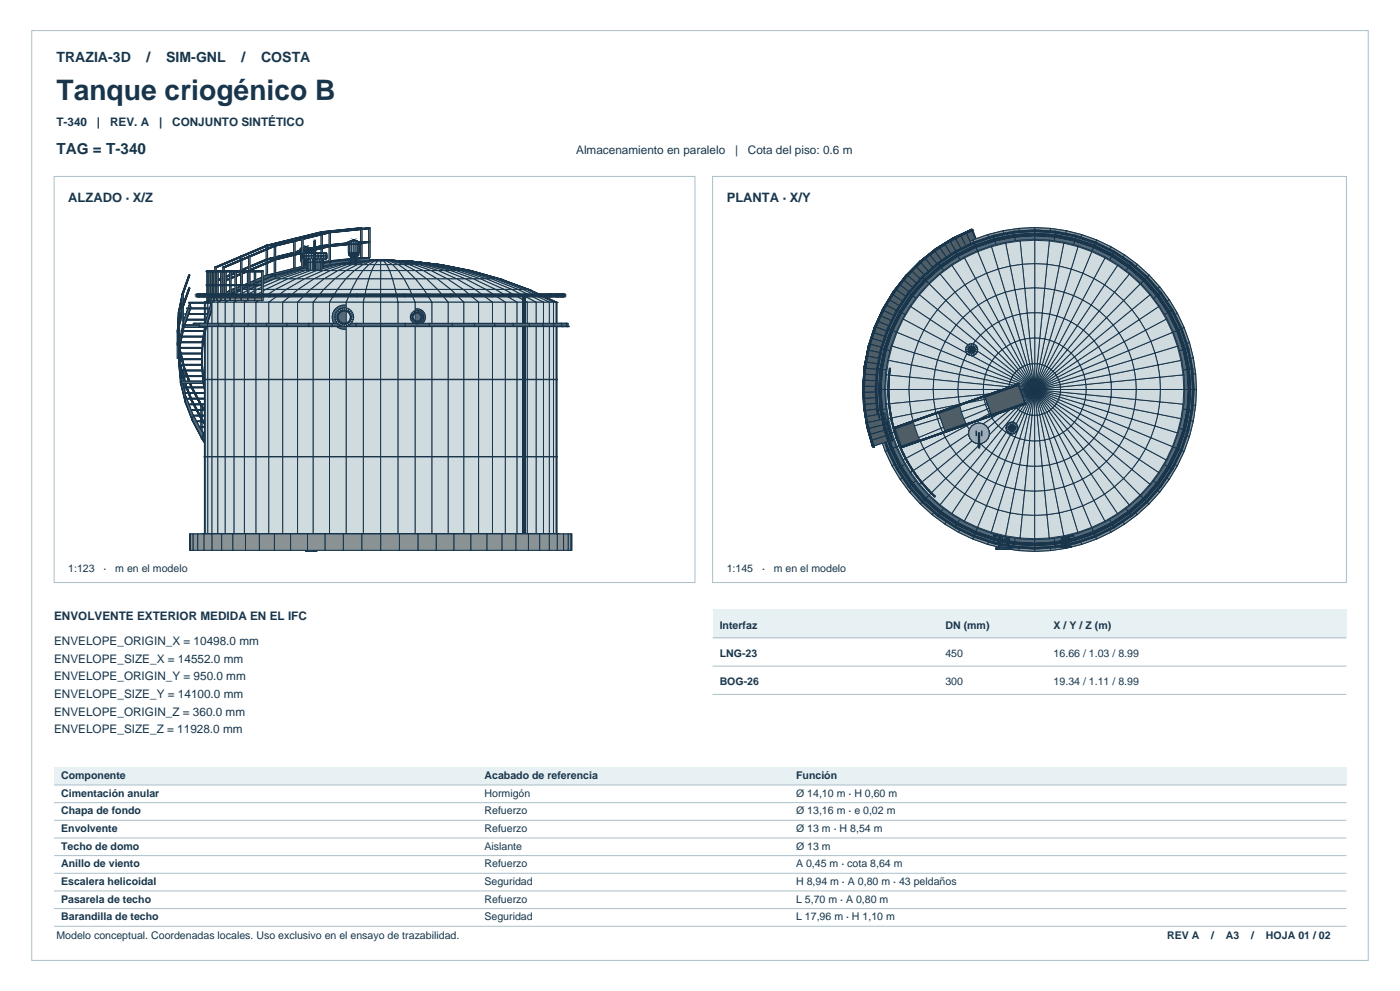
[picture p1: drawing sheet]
<svg xmlns="http://www.w3.org/2000/svg" width="420mm" height="297mm" viewBox="0 0 420 297" stroke-linecap="round" stroke-linejoin="round" font-family="sans-serif">
<defs><g id="words">
<text font-size="8.5" fill="#18354b" x="16.9" y="29.9">Tanque criogénico B</text>
<text font-size="4.6" fill="#18354b" x="16.9" y="46.2">TAG = T-340</text>
<g font-size="4.2" fill="#18354b">
<text x="16.9" y="18.7">TRAZIA-3D</text>
<text x="44" y="18.7">/</text>
<text x="49.9" y="18.7">SIM-GNL</text>
<text x="72.4" y="18.7">/</text>
<text x="78.3" y="18.7">COSTA</text>
</g>
<g font-size="3.9" fill="#18354b">
<text x="20.5" y="60.6">ALZADO · X/Z</text>
<text x="218" y="60.6">PLANTA · X/Y</text>
</g>
<g font-size="3.5" fill="#18354b">
<text x="16.9" y="37.7">T-340</text>
<text x="29.1" y="37.7">|</text>
<text x="33" y="37.7">REV. A</text>
<text x="47.7" y="37.7">|</text>
<text x="51.7" y="37.7">CONJUNTO SINTÉTICO</text>
<text x="172.9" y="46.2">Almacenamiento en paralelo</text>
<text x="220.5" y="46.2">|</text>
<text x="224.4" y="46.2">Cota del piso: 0.6 m</text>
<text x="16.2" y="185.9">ENVOLVENTE EXTERIOR MEDIDA EN EL IFC</text>
<text x="16.2" y="193.3">ENVELOPE_ORIGIN_X = 10498.0 mm</text>
<text x="16.2" y="198.6">ENVELOPE_SIZE_X = 14552.0 mm</text>
<text x="16.2" y="203.9">ENVELOPE_ORIGIN_Y = 950.0 mm</text>
<text x="16.2" y="209.2">ENVELOPE_SIZE_Y = 14100.0 mm</text>
<text x="16.2" y="214.5">ENVELOPE_ORIGIN_Z = 360.0 mm</text>
<text x="16.2" y="219.7">ENVELOPE_SIZE_Z = 11928.0 mm</text>
</g>
<g font-size="3.2" fill="#18354b">
<text x="20.5" y="171.4">1:123</text>
<text x="31.1" y="171.4">·</text>
<text x="34.6" y="171.4">m en el modelo</text>
<text x="218" y="171.4">1:145</text>
<text x="228.6" y="171.4">·</text>
<text x="232.1" y="171.4">m en el modelo</text>
<text x="215.9" y="188.4">Interfaz</text>
<text x="283.6" y="188.4">DN (mm)</text>
<text x="316.1" y="188.4">X / Y / Z (m)</text>
<text x="215.9" y="196.8">LNG-23</text>
<text x="283.6" y="196.8">450</text>
<text x="316.1" y="196.8">16.66 / 1.03 / 8.99</text>
<text x="215.9" y="205.3">BOG-26</text>
<text x="283.6" y="205.3">300</text>
<text x="316.1" y="205.3">19.34 / 1.11 / 8.99</text>
<text x="18.3" y="233.5">Componente</text>
<text x="145.3" y="233.5">Acabado de referencia</text>
<text x="238.8" y="233.5">Función</text>
<text x="18.3" y="238.8">Cimentación anular</text>
<text x="145.3" y="238.8">Hormigón</text>
<text x="238.8" y="238.8">Ø 14,10 m · H 0,60 m</text>
<text x="18.3" y="244.1">Chapa de fondo</text>
<text x="145.3" y="244.1">Refuerzo</text>
<text x="238.8" y="244.1">Ø 13,16 m · e 0,02 m</text>
<text x="18.3" y="249.4">Envolvente</text>
<text x="145.3" y="249.4">Refuerzo</text>
<text x="238.8" y="249.4">Ø 13 m · H 8,54 m</text>
<text x="18.3" y="254.7">Techo de domo</text>
<text x="145.3" y="254.7">Aislante</text>
<text x="238.8" y="254.7">Ø 13 m</text>
<text x="18.3" y="260">Anillo de viento</text>
<text x="145.3" y="260">Refuerzo</text>
<text x="238.8" y="260">A 0,45 m · cota 8,64 m</text>
<text x="18.3" y="265.3">Escalera helicoidal</text>
<text x="145.3" y="265.3">Seguridad</text>
<text x="238.8" y="265.3">H 8,94 m · A 0,80 m · 43 peldaños</text>
<text x="18.3" y="270.6">Pasarela de techo</text>
<text x="18.3" y="275.9">Barandilla de techo</text>
<text x="145.3" y="270.6">Refuerzo</text>
<text x="145.3" y="275.9">Seguridad</text>
<text x="238.8" y="270.6">L 5,70 m · A 0,80 m</text>
<text x="238.8" y="275.9">L 17,96 m · H 1,10 m</text>
<text x="16.9" y="281.5">Modelo conceptual. Coordenadas locales. Uso exclusivo en el ensayo de trazabilidad.</text>
<text x="350.2" y="281.5">REV A</text>
<text x="363.4" y="281.5">/</text>
<text x="367.8" y="281.5">A3</text>
<text x="375.4" y="281.5">/</text>
<text x="379.8" y="281.5">HOJA 01 / 02</text>
</g>
</g></defs>
<path d="M9.5 9.2h401v278.6h-401zM16.2 52.9h192.3v121.7h-192.3z" fill="none" stroke="#aabfc9" stroke-width=".3"/>
<g fill="#8b9293" stroke="#18354b" stroke-width=".3">
<path d="M108.6 160h5.6v4.9h-5.6z" fill-rule="evenodd"/>
<path d="M114.2 160h5.6v4.9h-5.6z" fill-rule="evenodd"/>
</g>
<path d="M91.6 155.2h.4v8.1h-.4z" fill-rule="evenodd" fill="#e2a842" stroke="#18354b" stroke-width=".3"/>
<g fill="#8b9293" stroke="#18354b" stroke-width=".3">
<path d="M119.8 160h5.6v4.9h-5.6z" fill-rule="evenodd"/>
<path d="M103 160h5.6v4.9h-5.6z" fill-rule="evenodd"/>
</g>
<path d="M91.6 155.2h.4v8.1h-.4z" fill-rule="evenodd" fill="#e2a842" stroke="#18354b" stroke-width=".3"/>
<g fill="#536979" stroke="#18354b" stroke-width=".3">
<path d="M106.8 97.8l7.4 .1z" fill-rule="evenodd"/>
<path d="M114.2 97.8l7.4 .1z" fill-rule="evenodd"/>
<path d="M92.4 163.6l-1 1.3z" fill-rule="evenodd"/>
<path d="M91.7 164.6h.6v.6h-.6z" fill-rule="evenodd"/>
<path d="M114.2 96.9h7.3v.9h-7.3z" fill-rule="evenodd"/>
<path d="M106.9 96.9h7.3v.9h-7.3z" fill-rule="evenodd"/>
<path d="M114.2 96.9h7.3v.9h-7.3z" fill-rule="evenodd"/>
<path d="M106.9 96.9h7.3v.9h-7.3z" fill-rule="evenodd"/>
</g>
<g fill="#8b9293" stroke="#18354b" stroke-width=".3">
<path d="M125.4 160h5.4v4.9h-5.4z" fill-rule="evenodd"/>
<path d="M97.5 160h5.5v4.9h-5.5z" fill-rule="evenodd"/>
</g>
<g fill="#536979" stroke="#18354b" stroke-width=".3">
<path d="M121.6 97.8l7.2 .1z" fill-rule="evenodd"/>
<path d="M99.6 97.8l7.2 .1z" fill-rule="evenodd"/>
</g>
<g fill="#e2a842" stroke="#18354b" stroke-width=".3">
<path d="M85.2 149.6l.2-.2 6.4 5.6-.1 .2z" fill-rule="evenodd"/>
<path d="M85.2 153.5l.2-.2 6.4 5.6-.1 .2z" fill-rule="evenodd"/>
<path d="M85.2 149.6l6.5 5.7z" fill-rule="evenodd"/>
<path d="M85.2 153.5l6.5 5.7z" fill-rule="evenodd"/>
<path d="M85.4 149.4l6.5 5.6z" fill-rule="evenodd"/>
<path d="M85.4 153.3l6.5 5.6z" fill-rule="evenodd"/>
<path d="M85.2 149.7l6.6 5.6z" fill-rule="evenodd"/>
<path d="M85.2 153.6l6.6 5.6z" fill-rule="evenodd"/>
</g>
<g fill="#c95745" stroke="#18354b" stroke-width=".3">
<path d="M114.2 88.3h7.2v.2h-7.2z" fill-rule="evenodd"/>
<path d="M114.2 88.5h7.2v.3h-7.2z" fill-rule="evenodd"/>
<path d="M107 88.3h7.2v.2h-7.2z" fill-rule="evenodd"/>
<path d="M107 88.5h7.2v.3h-7.2z" fill-rule="evenodd"/>
</g>
<g fill="#536979" stroke="#18354b" stroke-width=".3">
<path d="M121.5 96.9h7.2v.9h-7.2z" fill-rule="evenodd"/>
<path d="M99.7 96.9h7.2v.9h-7.2z" fill-rule="evenodd"/>
<path d="M85.9 158l6.5 5.6z" fill-rule="evenodd"/>
</g>
<g fill="#e2a842" stroke="#18354b" stroke-width=".3">
<path d="M85.4 149.4l6.5 5.8z" fill-rule="evenodd"/>
<path d="M85.4 153.3l6.5 5.8z" fill-rule="evenodd"/>
<path d="M85.4 149.6l6.5 5.6-.1 .1-6.5-5.6z" fill-rule="evenodd"/>
<path d="M85.4 153.5l6.5 5.6-.1 .1-6.5-5.6z" fill-rule="evenodd"/>
</g>
<g fill="#536979" stroke="#18354b" stroke-width=".3">
<path d="M121.5 96.9h7.2v.9h-7.2z" fill-rule="evenodd"/>
<path d="M99.7 96.9h7.2v.9h-7.2z" fill-rule="evenodd"/>
</g>
<g fill="#c95745" stroke="#18354b" stroke-width=".3">
<path d="M114.2 88.8h7.2z" fill-rule="evenodd"/>
<path d="M114.2 88.1l7.2 .2z" fill-rule="evenodd"/>
<path d="M107 88.1l7.2 .2z" fill-rule="evenodd"/>
<path d="M107 88.8l7.2 .1z" fill-rule="evenodd"/>
</g>
<g fill="#536979" stroke="#18354b" stroke-width=".3">
<path d="M85.9 158l6.5 5.6-1 1.3-6.4-5.6z" fill-rule="evenodd"/>
<path d="M85.9 158l6.5 5.6-.9 1.3-6.5-5.6z" fill-rule="evenodd"/>
<path d="M85 159.3l6.5 5.6z" fill-rule="evenodd"/>
</g>
<g fill="#c95745" stroke="#18354b" stroke-width=".3">
<path d="M107 88.1l7.2 .2z" fill-rule="evenodd"/>
<path d="M114.2 88.8l7.2 .1z" fill-rule="evenodd"/>
<path d="M107.1 88.8l7.1 .1z" fill-rule="evenodd"/>
<path d="M114.2 88.1h7.2z" fill-rule="evenodd"/>
<path d="M114.2 88.3h7.1v.2h-7.1z" fill-rule="evenodd"/>
<path d="M114.2 88.5h7.1v.3h-7.1z" fill-rule="evenodd"/>
<path d="M107.1 88.3h7.1v.2h-7.1z" fill-rule="evenodd"/>
<path d="M107.1 88.5h7.1v.3h-7.1z" fill-rule="evenodd"/>
<path d="M121.4 88.3h7.1v.2h-7.1z" fill-rule="evenodd"/>
<path d="M99.9 88.3h7.1v.2h-7.1z" fill-rule="evenodd"/>
<path d="M121.4 88.5h7.1v.3h-7.1z" fill-rule="evenodd"/>
<path d="M99.9 88.5h7.1v.3h-7.1z" fill-rule="evenodd"/>
</g>
<g fill="#8b9293" stroke="#18354b" stroke-width=".3">
<path d="M130.8 160h5.3v4.9h-5.3z" fill-rule="evenodd"/>
<path d="M92.3 160h5.2v4.9h-5.2z" fill-rule="evenodd"/>
</g>
<g fill="#c95745" stroke="#18354b" stroke-width=".3">
<path d="M121.4 88.8h7.1z" fill-rule="evenodd"/>
<path d="M100 88.1h7z" fill-rule="evenodd"/>
<path d="M121.4 88.1l7.1 .2z" fill-rule="evenodd"/>
<path d="M99.9 88.8l7.1 .1z" fill-rule="evenodd"/>
<path d="M121.4 88.1h7z" fill-rule="evenodd"/>
<path d="M121.3 88.8l7.1 .1z" fill-rule="evenodd"/>
<path d="M100 88.1l7.1 .2z" fill-rule="evenodd"/>
<path d="M100.1 88.8h7z" fill-rule="evenodd"/>
</g>
<g fill="#536979" stroke="#18354b" stroke-width=".3">
<path d="M128.8 97.8l7 .1z" fill-rule="evenodd"/>
<path d="M92.6 97.8l7 .1z" fill-rule="evenodd"/>
</g>
<g fill="#c95745" stroke="#18354b" stroke-width=".3">
<path d="M121.3 88.5h7v.3h-7z" fill-rule="evenodd"/>
<path d="M121.3 88.3h7v.2h-7z" fill-rule="evenodd"/>
<path d="M100.1 88.3h7v.2h-7z" fill-rule="evenodd"/>
<path d="M100.1 88.5h7v.3h-7z" fill-rule="evenodd"/>
</g>
<g fill="#536979" stroke="#18354b" stroke-width=".3">
<path d="M114.2 159.9h5.2v.2h-5.2z" fill-rule="evenodd"/>
<path d="M109 159.9h5.2v.2h-5.2z" fill-rule="evenodd"/>
<path d="M85.9 158l-.9 1.3z" fill-rule="evenodd"/>
<path d="M85.9 158l-.9 1.3z" fill-rule="evenodd"/>
</g>
<path d="M92 161.6h2.5v.3h-2.5z" fill-rule="evenodd" fill="#4f5d66" stroke="#18354b" stroke-width=".3"/>
<g fill="#536979" stroke="#18354b" stroke-width=".3">
<path d="M128.7 96.9h7v.9h-7z" fill-rule="evenodd"/>
<path d="M92.7 96.9h7v.9h-7z" fill-rule="evenodd"/>
<path d="M128.7 96.9h6.9v.9h-6.9z" fill-rule="evenodd"/>
<path d="M92.8 96.9h6.9v.9h-6.9z" fill-rule="evenodd"/>
<path d="M119.4 159.9h5.2v.2h-5.2z" fill-rule="evenodd"/>
<path d="M103.8 159.9h5.2v.2h-5.2z" fill-rule="evenodd"/>
<path d="M114.2 136.8l5.2 .1z" fill-rule="evenodd"/>
<path d="M109 136.8l5.2 .1z" fill-rule="evenodd"/>
<path d="M114.2 113.7l5.2 .1z" fill-rule="evenodd"/>
<path d="M109 113.7l5.2 .1z" fill-rule="evenodd"/>
<path d="M92.3 164.6h2.7v.6h-2.7z" fill-rule="evenodd"/>
</g>
<g fill="#d0dbe0" stroke="#18354b" stroke-width=".3">
<path d="M114.2 90.6h5.2v69.4h-5.2z" fill-rule="evenodd"/>
<path d="M109 90.6h5.2v69.4h-5.2z" fill-rule="evenodd"/>
</g>
<path d="M91.7 164.6h2.7v.6h-2.7z" fill-rule="evenodd" fill="#536979" stroke="#18354b" stroke-width=".3"/>
<g fill="#4f5d66" stroke="#18354b" stroke-width=".3">
<path d="M90 159.9h2.7v.3h-2.7z" fill-rule="evenodd"/>
<path d="M90 161.6h2.5v.3h-2.5z" fill-rule="evenodd"/>
</g>
<g fill="#536979" stroke="#18354b" stroke-width=".3">
<path d="M119.4 136.8l5.1 .1z" fill-rule="evenodd"/>
<path d="M103.9 136.8l5.1 .1z" fill-rule="evenodd"/>
<path d="M119.4 113.7l5.1 .1z" fill-rule="evenodd"/>
<path d="M103.9 113.7l5.1 .1z" fill-rule="evenodd"/>
</g>
<g fill="#d0dbe0" stroke="#18354b" stroke-width=".3">
<path d="M119.4 90.6h5.1v69.4h-5.1z" fill-rule="evenodd"/>
<path d="M103.9 90.6h5.1v69.4h-5.1z" fill-rule="evenodd"/>
</g>
<g fill="#c95745" stroke="#18354b" stroke-width=".3">
<path d="M128.5 88.3h6.8l.1 .2h-6.9z" fill-rule="evenodd"/>
<path d="M128.5 88.5h6.9l-.1 .3h-6.8z" fill-rule="evenodd"/>
<path d="M93.1 88.3h6.8v.2h-6.9z" fill-rule="evenodd"/>
<path d="M93 88.5h6.9v.3h-6.8z" fill-rule="evenodd"/>
<path d="M128.4 88.1l6.9 .2z" fill-rule="evenodd"/>
<path d="M128.5 88.8h6.8z" fill-rule="evenodd"/>
<path d="M93.1 88.8l6.9 .1z" fill-rule="evenodd"/>
<path d="M93.2 88.1h6.8l-6.9 .2z" fill-rule="evenodd"/>
</g>
<g fill="#536979" stroke="#18354b" stroke-width=".3">
<path d="M98.7 159.9h5.1v.2h-5.1z" fill-rule="evenodd"/>
<path d="M124.6 159.9h5.1v.2h-5.1z" fill-rule="evenodd"/>
</g>
<g fill="#e2a842" stroke="#18354b" stroke-width=".3">
<path d="M79.2 143.8l6.1 5.6-.1 .2-6.1-5.6z" fill-rule="evenodd"/>
<path d="M79.2 147.8l6.1 5.5-.1 .2-6.1-5.6z" fill-rule="evenodd"/>
</g>
<g fill="#8b9293" stroke="#18354b" stroke-width=".3">
<path d="M136.1 160h5.1v4.9h-5.1z" fill-rule="evenodd"/>
<path d="M87.2 160h5.1v4.9h-5.1z" fill-rule="evenodd"/>
</g>
<g fill="#e2a842" stroke="#18354b" stroke-width=".3">
<path d="M79.1 144l6.1 5.7z" fill-rule="evenodd"/>
<path d="M79.1 147.9l6.1 5.7z" fill-rule="evenodd"/>
</g>
<g fill="#c95745" stroke="#18354b" stroke-width=".3">
<path d="M128.4 88.1h6.8z" fill-rule="evenodd"/>
<path d="M128.3 88.8l6.9 .1z" fill-rule="evenodd"/>
<path d="M93.2 88.1l6.9 .2z" fill-rule="evenodd"/>
<path d="M93.3 88.8h6.8l-6.9 .1z" fill-rule="evenodd"/>
</g>
<g fill="#e2a842" stroke="#18354b" stroke-width=".3">
<path d="M79.2 143.8l6.2 5.6z" fill-rule="evenodd"/>
<path d="M79.2 147.8l6.2 5.5z" fill-rule="evenodd"/>
</g>
<path d="M79.8 152.4l6.1 5.6z" fill-rule="evenodd" fill="#536979" stroke="#18354b" stroke-width=".3"/>
<g fill="#e2a842" stroke="#18354b" stroke-width=".3">
<path d="M79.1 144.1l6.2 5.6z" fill-rule="evenodd"/>
<path d="M79.1 148l6.2 5.6z" fill-rule="evenodd"/>
<path d="M79.3 143.8l6.1 5.8z" fill-rule="evenodd"/>
<path d="M79.3 147.8l6.1 5.7z" fill-rule="evenodd"/>
</g>
<g fill="#c95745" stroke="#18354b" stroke-width=".3">
<path d="M93.3 88.3h6.8v.2h-6.8z" fill-rule="evenodd"/>
<path d="M93.3 88.5h6.8v.3h-6.8z" fill-rule="evenodd"/>
<path d="M128.3 88.3h6.8v.2h-6.8z" fill-rule="evenodd"/>
<path d="M128.3 88.5h6.8v.3h-6.8z" fill-rule="evenodd"/>
</g>
<g fill="#e2a842" stroke="#18354b" stroke-width=".3">
<path d="M79.2 144.1l.1-.1 6.1 5.6-.1 .1z" fill-rule="evenodd"/>
<path d="M79.2 148l.1-.1 6.1 5.6-.1 .1z" fill-rule="evenodd"/>
</g>
<g fill="#4f5d66" stroke="#18354b" stroke-width=".3">
<path d="M88 158.2h3v.3h-3z" fill-rule="evenodd"/>
<path d="M88.1 159.9h2.7v.3h-2.7z" fill-rule="evenodd"/>
</g>
<g fill="#536979" stroke="#18354b" stroke-width=".3">
<path d="M79.8 152.4l6.1 5.6-.9 1.3-6.1-5.6z" fill-rule="evenodd"/>
<path d="M79.9 152.4l6 5.6-.8 1.3-6.1-5.6z" fill-rule="evenodd"/>
<path d="M124.5 136.8l5.1 .1z" fill-rule="evenodd"/>
<path d="M98.8 136.8l5.1 .1z" fill-rule="evenodd"/>
<path d="M124.5 113.7l5.1 .1z" fill-rule="evenodd"/>
<path d="M98.8 113.7l5.1 .1z" fill-rule="evenodd"/>
</g>
<g fill="#d0dbe0" stroke="#18354b" stroke-width=".3">
<path d="M124.5 90.6h5v69.4h-5z" fill-rule="evenodd"/>
<path d="M98.9 90.6h5v69.4h-5z" fill-rule="evenodd"/>
</g>
<g fill="#536979" stroke="#18354b" stroke-width=".3">
<path d="M78.9 153.7l6.2 5.6z" fill-rule="evenodd"/>
<path d="M135.8 97.8l6.7 .1z" fill-rule="evenodd"/>
<path d="M85.9 97.8l6.7 .1z" fill-rule="evenodd"/>
</g>
<g fill="#4f5d66" stroke="#18354b" stroke-width=".3">
<path d="M86.1 156.5h3.1v.3h-3.1z" fill-rule="evenodd"/>
<path d="M86.1 158.2h3v.3h-3z" fill-rule="evenodd"/>
</g>
<g fill="#536979" stroke="#18354b" stroke-width=".3">
<path d="M129.7 159.9h5v.2h-5z" fill-rule="evenodd"/>
<path d="M93.7 159.9h5v.2h-5z" fill-rule="evenodd"/>
<path d="M135.7 96.9h6.6v.9h-6.6z" fill-rule="evenodd"/>
<path d="M86.1 96.9h6.6v.9h-6.6z" fill-rule="evenodd"/>
<path d="M135.6 96.9h6.6v.9h-6.6z" fill-rule="evenodd"/>
<path d="M86.2 96.9h6.6v.9h-6.6z" fill-rule="evenodd"/>
</g>
<path d="M79 144h.4v8.1h-.4z" fill-rule="evenodd" fill="#e2a842" stroke="#18354b" stroke-width=".3"/>
<g fill="#536979" stroke="#18354b" stroke-width=".3">
<path d="M94.9 163.7l-1 1.2z" fill-rule="evenodd"/>
<path d="M129.6 136.8l4.8 .1z" fill-rule="evenodd"/>
<path d="M93.9 136.8l4.9 .1z" fill-rule="evenodd"/>
<path d="M129.6 113.7l4.8 .1z" fill-rule="evenodd"/>
<path d="M93.9 113.7l4.9 .1z" fill-rule="evenodd"/>
</g>
<g fill="#d0dbe0" stroke="#18354b" stroke-width=".3">
<path d="M129.5 90.6h4.9v69.4h-4.9z" fill-rule="evenodd"/>
<path d="M94 90.6h4.9v69.4h-4.9z" fill-rule="evenodd"/>
</g>
<path d="M84.2 154.9h3.4v.2h-3.4z" fill-rule="evenodd" fill="#4f5d66" stroke="#18354b" stroke-width=".3"/>
<path d="M79 144h.4v8.1h-.4z" fill-rule="evenodd" fill="#e2a842" stroke="#18354b" stroke-width=".3"/>
<path d="M84.3 156.5h3.1v.3h-3.1z" fill-rule="evenodd" fill="#4f5d66" stroke="#18354b" stroke-width=".3"/>
<g fill="#536979" stroke="#18354b" stroke-width=".3">
<path d="M79.8 152.4l-.9 1.3z" fill-rule="evenodd"/>
<path d="M79.8 152.4l-.8 1.3z" fill-rule="evenodd"/>
</g>
<g fill="#c95745" stroke="#18354b" stroke-width=".3">
<path d="M135.4 88.5h6.5l-.1 .3h-6.5z" fill-rule="evenodd"/>
<path d="M86.5 88.5h6.5l.1 .3h-6.5z" fill-rule="evenodd"/>
<path d="M135.3 88.3h6.5l.1 .2h-6.5z" fill-rule="evenodd"/>
<path d="M86.6 88.3h6.5l-.1 .2h-6.5z" fill-rule="evenodd"/>
<path d="M135.2 88.1l6.6 .2z" fill-rule="evenodd"/>
<path d="M86.6 88.3l6.6-.2z" fill-rule="evenodd"/>
<path d="M135.3 88.8h6.5l-6.6 .1z" fill-rule="evenodd"/>
<path d="M86.6 88.8l6.6 .1z" fill-rule="evenodd"/>
</g>
<path d="M94.4 164.6h.6v.6h-.6z" fill-rule="evenodd" fill="#536979" stroke="#18354b" stroke-width=".3"/>
<g fill="#8b9293" stroke="#18354b" stroke-width=".3">
<path d="M141.2 160h4.9v4.9h-4.9z" fill-rule="evenodd"/>
<path d="M82.3 160h4.9v4.9h-4.9z" fill-rule="evenodd"/>
</g>
<g fill="#c95745" stroke="#18354b" stroke-width=".3">
<path d="M135.2 88.1h6.4l-6.5 .2z" fill-rule="evenodd"/>
<path d="M135.1 88.8l6.5 .1z" fill-rule="evenodd"/>
<path d="M86.7 88.1l6.6 .2z" fill-rule="evenodd"/>
<path d="M86.7 88.9l6.6-.1z" fill-rule="evenodd"/>
<path d="M135.1 88.3h6.4l-.1 .2h-6.3z" fill-rule="evenodd"/>
<path d="M135.1 88.5h6.3l.1 .3h-6.4z" fill-rule="evenodd"/>
<path d="M86.9 88.3h6.4v.2h-6.3z" fill-rule="evenodd"/>
<path d="M87 88.5h6.3v.3h-6.4z" fill-rule="evenodd"/>
</g>
<g fill="#536979" stroke="#18354b" stroke-width=".3">
<path d="M89.2 158.1l5.7 5.6z" fill-rule="evenodd"/>
<path d="M89.2 158.1l5.7 5.6-1 1.2-5.7-5.6z" fill-rule="evenodd"/>
</g>
<g fill="#d0dbe0" stroke="#18354b" stroke-width=".3">
<path d="M114.2 86.7h4.4l.8 3.9h-5.2z" fill-rule="evenodd"/>
<path d="M109.8 86.7h4.4v3.9h-5.2z" fill-rule="evenodd"/>
</g>
<path d="M82.4 153.2h3.5v.2h-3.5z" fill-rule="evenodd" fill="#4f5d66" stroke="#18354b" stroke-width=".3"/>
<path d="M89.2 158.1l5.7 5.6-.9 1.2-5.8-5.6z" fill-rule="evenodd" fill="#536979" stroke="#18354b" stroke-width=".3"/>
<path d="M82.4 154.9h3.3v.2h-3.3z" fill-rule="evenodd" fill="#4f5d66" stroke="#18354b" stroke-width=".3"/>
<g fill="#536979" stroke="#18354b" stroke-width=".3">
<path d="M88.2 159.3l5.8 5.6z" fill-rule="evenodd"/>
<path d="M89 159.9h4.7v.2h-4.7z" fill-rule="evenodd"/>
<path d="M134.7 159.9h4.7v.2h-4.7z" fill-rule="evenodd"/>
</g>
<g fill="#d0dbe0" stroke="#18354b" stroke-width=".3">
<path d="M105.5 86.7h4.3l-.8 3.9h-5.1z" fill-rule="evenodd"/>
<path d="M118.6 86.7h4.3l1.6 3.9h-5.1z" fill-rule="evenodd"/>
</g>
<g fill="#536979" stroke="#18354b" stroke-width=".3">
<path d="M134.4 136.8l4.7 .1z" fill-rule="evenodd"/>
<path d="M134.4 113.7l4.7 .1z" fill-rule="evenodd"/>
<path d="M89.3 136.8l4.6 .1z" fill-rule="evenodd"/>
<path d="M89.3 113.7l4.6 .1z" fill-rule="evenodd"/>
</g>
<g fill="#d0dbe0" stroke="#18354b" stroke-width=".3">
<path d="M134.4 90.6h4.7v69.4h-4.7z" fill-rule="evenodd"/>
<path d="M89.3 90.6h4.7v69.4h-4.7z" fill-rule="evenodd"/>
</g>
<g fill="#e2a842" stroke="#18354b" stroke-width=".3">
<path d="M73.5 138.4l.1-.1 5.6 5.5-.1 .2z" fill-rule="evenodd"/>
<path d="M73.5 142.3l.1-.1 5.6 5.6-.1 .1z" fill-rule="evenodd"/>
<path d="M73.5 138.4l5.6 5.7z" fill-rule="evenodd"/>
<path d="M73.5 142.3l5.6 5.7z" fill-rule="evenodd"/>
</g>
<path d="M74.2 146.8l5.6 5.6z" fill-rule="evenodd" fill="#536979" stroke="#18354b" stroke-width=".3"/>
<g fill="#e2a842" stroke="#18354b" stroke-width=".3">
<path d="M73.6 138.3l5.7 5.5z" fill-rule="evenodd"/>
<path d="M73.6 142.2l5.7 5.6z" fill-rule="evenodd"/>
<path d="M73.5 138.5l5.7 5.6z" fill-rule="evenodd"/>
<path d="M73.5 142.4l5.7 5.6z" fill-rule="evenodd"/>
<path d="M73.7 138.3l5.6 5.7z" fill-rule="evenodd"/>
<path d="M73.7 142.2l5.6 5.7z" fill-rule="evenodd"/>
</g>
<path d="M80.6 151.5h3.7v.3h-3.7z" fill-rule="evenodd" fill="#4f5d66" stroke="#18354b" stroke-width=".3"/>
<g fill="#e2a842" stroke="#18354b" stroke-width=".3">
<path d="M73.6 138.5l.1-.1 5.6 5.6-.1 .1z" fill-rule="evenodd"/>
<path d="M73.6 142.4l.1-.1 5.6 5.6-.1 .1z" fill-rule="evenodd"/>
</g>
<path d="M80.6 153.2h3.5v.2h-3.5z" fill-rule="evenodd" fill="#4f5d66" stroke="#18354b" stroke-width=".3"/>
<g fill="#536979" stroke="#18354b" stroke-width=".3">
<path d="M74.2 146.8l5.6 5.6-.8 1.3-5.6-5.6z" fill-rule="evenodd"/>
<path d="M74.2 146.8l5.6 5.6-.8 1.3-5.5-5.6z" fill-rule="evenodd"/>
<path d="M89.1 158.1l-.9 1.2z" fill-rule="evenodd"/>
<path d="M89.2 158.1l-1 1.2z" fill-rule="evenodd"/>
</g>
<g fill="#d0dbe0" stroke="#18354b" stroke-width=".3">
<path d="M122.9 86.7h4.2l2.4 3.9h-5z" fill-rule="evenodd"/>
<path d="M101.3 86.7h4.2l-1.6 3.9h-5z" fill-rule="evenodd"/>
</g>
<g fill="#536979" stroke="#18354b" stroke-width=".3">
<path d="M73.4 148.1l5.6 5.6z" fill-rule="evenodd"/>
<path d="M142.5 97.8l6.1 .1z" fill-rule="evenodd"/>
<path d="M79.8 97.8l6.1 .1z" fill-rule="evenodd"/>
<path d="M142.3 96.9h6.1v.9h-6.1z" fill-rule="evenodd"/>
<path d="M80 96.9h6.1v.9h-6.1z" fill-rule="evenodd"/>
<path d="M142.2 96.9h6.1v.9h-6.1z" fill-rule="evenodd"/>
<path d="M80.1 96.9h6.1v.9h-6.1z" fill-rule="evenodd"/>
</g>
<g fill="#4f5d66" stroke="#18354b" stroke-width=".3">
<path d="M78.8 149.8h3.9v.3h-3.9z" fill-rule="evenodd"/>
<path d="M78.8 151.5h3.8v.3h-3.8z" fill-rule="evenodd"/>
</g>
<g fill="#8b9293" stroke="#18354b" stroke-width=".3">
<path d="M77.8 160h4.5v4.9h-4.5z" fill-rule="evenodd"/>
<path d="M146.1 160h4.5v4.9h-4.5z" fill-rule="evenodd"/>
</g>
<g fill="#536979" stroke="#18354b" stroke-width=".3">
<path d="M83.8 152.5l5.4 5.6z" fill-rule="evenodd"/>
<path d="M139.4 159.9h4.5v.2h-4.5z" fill-rule="evenodd"/>
<path d="M84.5 159.9h4.5v.2h-4.5z" fill-rule="evenodd"/>
</g>
<g fill="#c95745" stroke="#18354b" stroke-width=".3">
<path d="M80.6 88.3h6l-.1 .2h-6z" fill-rule="evenodd"/>
<path d="M141.8 88.3h6l.1 .2h-6z" fill-rule="evenodd"/>
<path d="M141.9 88.5h6l-.1 .3h-6z" fill-rule="evenodd"/>
<path d="M80.5 88.5h6l.1 .3h-6z" fill-rule="evenodd"/>
</g>
<g fill="#d0dbe0" stroke="#18354b" stroke-width=".3">
<path d="M127.1 86.7h4.2l3.1 3.9h-4.9z" fill-rule="evenodd"/>
<path d="M97.1 86.7h4.2l-2.4 3.9h-4.9z" fill-rule="evenodd"/>
</g>
<g fill="#c95745" stroke="#18354b" stroke-width=".3">
<path d="M141.6 88.1l6.2 .2z" fill-rule="evenodd"/>
<path d="M80.6 88.3l6.1-.2z" fill-rule="evenodd"/>
<path d="M80.6 88.8l6.1 .1z" fill-rule="evenodd"/>
<path d="M141.6 88.9l6.2-.1z" fill-rule="evenodd"/>
</g>
<g fill="#536979" stroke="#18354b" stroke-width=".3">
<path d="M83.8 152.5l5.3 5.6-.9 1.2-5.3-5.6z" fill-rule="evenodd"/>
<path d="M83.8 152.5l5.4 5.6-.9 1.2-5.4-5.6z" fill-rule="evenodd"/>
</g>
<g fill="#c95745" stroke="#18354b" stroke-width=".3">
<path d="M141.5 88.8l6.1 .1z" fill-rule="evenodd"/>
<path d="M80.8 88.9l6.1-.1z" fill-rule="evenodd"/>
<path d="M141.5 88.3l6.1-.2z" fill-rule="evenodd"/>
<path d="M80.8 88.1l6.1 .2z" fill-rule="evenodd"/>
</g>
<g fill="#536979" stroke="#18354b" stroke-width=".3">
<path d="M84.8 136.8l4.5 .1z" fill-rule="evenodd"/>
<path d="M84.8 113.7l4.5 .1z" fill-rule="evenodd"/>
<path d="M139.1 136.8l4.5 .1z" fill-rule="evenodd"/>
<path d="M139.1 113.7l4.5 .1z" fill-rule="evenodd"/>
<path d="M82.9 153.7l5.4 5.6z" fill-rule="evenodd"/>
</g>
<g fill="#d0dbe0" stroke="#18354b" stroke-width=".3">
<path d="M139.1 90.6h4.5v69.4h-4.5z" fill-rule="evenodd"/>
<path d="M84.8 90.6h4.5v69.4h-4.5z" fill-rule="evenodd"/>
</g>
<g fill="#c95745" stroke="#18354b" stroke-width=".3">
<path d="M141.5 88.3h5.9v.2h-6z" fill-rule="evenodd"/>
<path d="M80.9 88.3h6l.1 .2h-6z" fill-rule="evenodd"/>
<path d="M141.4 88.5h6v.3h-5.9z" fill-rule="evenodd"/>
<path d="M81 88.5h6l-.1 .3h-6z" fill-rule="evenodd"/>
</g>
<g fill="#536979" stroke="#18354b" stroke-width=".3">
<path d="M74.2 146.8l-.8 1.3z" fill-rule="evenodd"/>
<path d="M74.1 146.8l-.7 1.3z" fill-rule="evenodd"/>
</g>
<g fill="#4f5d66" stroke="#18354b" stroke-width=".3">
<path d="M77.1 148.1h4.1v.3h-4.1z" fill-rule="evenodd"/>
<path d="M77.1 149.8h3.9v.3h-3.9z" fill-rule="evenodd"/>
</g>
<path d="M73.7 147.8h.5v.7h-.5z" fill-rule="evenodd" fill="#536979" stroke="#18354b" stroke-width=".3"/>
<g fill="#d0dbe0" stroke="#18354b" stroke-width=".3">
<path d="M131.3 86.7h3.9l3.9 3.9h-4.7z" fill-rule="evenodd"/>
<path d="M89.3 90.6l3.9-3.9h3.9l-3.1 3.9z" fill-rule="evenodd"/>
</g>
<g fill="#536979" stroke="#18354b" stroke-width=".3">
<path d="M83.8 152.5l-.9 1.2z" fill-rule="evenodd"/>
<path d="M83.7 152.5l-.8 1.2z" fill-rule="evenodd"/>
</g>
<g fill="#4f5d66" stroke="#18354b" stroke-width=".3">
<path d="M75.4 146.4h4.3v.3h-4.3z" fill-rule="evenodd"/>
<path d="M75.4 148.1h4.1v.3h-4.1z" fill-rule="evenodd"/>
</g>
<g fill="#536979" stroke="#18354b" stroke-width=".3">
<path d="M143.9 159.9h4.2v.2h-4.2z" fill-rule="evenodd"/>
<path d="M80.2 159.9h4.3v.2h-4.3z" fill-rule="evenodd"/>
<path d="M69.1 141.3l5.1 5.5z" fill-rule="evenodd"/>
</g>
<g fill="#e2a842" stroke="#18354b" stroke-width=".3">
<path d="M68.4 132.8l.2-.1 5 5.6-.1 .1z" fill-rule="evenodd"/>
<path d="M68.4 136.7l.2-.1 5 5.6-.1 .1z" fill-rule="evenodd"/>
<path d="M68.6 132.7l5.1 5.6z" fill-rule="evenodd"/>
<path d="M68.6 136.6l5.1 5.6z" fill-rule="evenodd"/>
<path d="M68.4 132.8l5.1 5.7z" fill-rule="evenodd"/>
<path d="M68.4 136.7l5.1 5.7z" fill-rule="evenodd"/>
<path d="M68.7 132.7l5 5.7z" fill-rule="evenodd"/>
<path d="M68.7 136.6l5 5.7z" fill-rule="evenodd"/>
<path d="M68.4 132.9l5.2 5.6z" fill-rule="evenodd"/>
<path d="M68.4 136.8l5.2 5.6z" fill-rule="evenodd"/>
<path d="M68.6 132.9l.1-.1 5 5.6-.1 .1z" fill-rule="evenodd"/>
<path d="M68.6 136.8l.1-.1 5 5.6-.1 .1z" fill-rule="evenodd"/>
</g>
<g fill="#536979" stroke="#18354b" stroke-width=".3">
<path d="M69.1 141.3l5 5.5-.7 1.3-5-5.6z" fill-rule="evenodd"/>
<path d="M69.2 141.3l5 5.5-.7 1.3-5-5.6z" fill-rule="evenodd"/>
</g>
<path d="M73.8 144.7h4.4v.3h-4.4z" fill-rule="evenodd" fill="#4f5d66" stroke="#18354b" stroke-width=".3"/>
<g fill="#536979" stroke="#18354b" stroke-width=".3">
<path d="M143.6 136.8l4.2 .1z" fill-rule="evenodd"/>
<path d="M80.6 136.8l4.2 .1z" fill-rule="evenodd"/>
<path d="M143.6 113.7l4.2 .1z" fill-rule="evenodd"/>
<path d="M80.6 113.7l4.2 .1z" fill-rule="evenodd"/>
</g>
<g fill="#8b9293" stroke="#18354b" stroke-width=".3">
<path d="M73.7 160h4.1v4.9h-4.1z" fill-rule="evenodd"/>
<path d="M150.6 160h4.1v4.9h-4.1z" fill-rule="evenodd"/>
</g>
<g fill="#d0dbe0" stroke="#18354b" stroke-width=".3">
<path d="M143.6 90.6h4.1v69.4h-4.1z" fill-rule="evenodd"/>
<path d="M80.7 90.6h4.1v69.4h-4.1z" fill-rule="evenodd"/>
</g>
<path d="M73.8 146.4h4.3v.3h-4.3z" fill-rule="evenodd" fill="#4f5d66" stroke="#18354b" stroke-width=".3"/>
<g fill="#536979" stroke="#18354b" stroke-width=".3">
<path d="M148.6 97.8l5.6 .1z" fill-rule="evenodd"/>
<path d="M74.2 97.8l5.6 .1z" fill-rule="evenodd"/>
<path d="M74.2 147.8h5v.7h-5z" fill-rule="evenodd"/>
<path d="M78.8 146.9l5 5.6z" fill-rule="evenodd"/>
<path d="M68.4 142.5l5.1 5.6z" fill-rule="evenodd"/>
<path d="M74.5 96.9h5.5v.9h-5.5z" fill-rule="evenodd"/>
<path d="M148.4 96.9h5.5v.9h-5.5z" fill-rule="evenodd"/>
<path d="M148.3 96.9h5.5v.9h-5.5z" fill-rule="evenodd"/>
<path d="M74.6 96.9h5.5v.9h-5.5z" fill-rule="evenodd"/>
<path d="M78.8 146.9l4.9 5.6-.8 1.2-5-5.6z" fill-rule="evenodd"/>
<path d="M73.7 147.8h5v.7h-5z" fill-rule="evenodd"/>
<path d="M78.8 146.9l5 5.6-.9 1.2-4.9-5.6z" fill-rule="evenodd"/>
</g>
<g fill="#d0dbe0" stroke="#18354b" stroke-width=".3">
<path d="M135.2 86.7h3.8l4.6 3.9h-4.5z" fill-rule="evenodd"/>
<path d="M84.8 90.6l4.6-3.9h3.8l-3.9 3.9z" fill-rule="evenodd"/>
</g>
<path d="M77.9 148.1l5 5.6z" fill-rule="evenodd" fill="#536979" stroke="#18354b" stroke-width=".3"/>
<g fill="#c95745" stroke="#18354b" stroke-width=".3">
<path d="M147.8 88.3h5.4l.1 .2h-5.4z" fill-rule="evenodd"/>
<path d="M75.2 88.3h5.4l-.1 .2h-5.4z" fill-rule="evenodd"/>
<path d="M75.1 88.5h5.4l.1 .3h-5.4z" fill-rule="evenodd"/>
<path d="M147.9 88.5h5.4l-.1 .3h-5.4z" fill-rule="evenodd"/>
<path d="M147.6 88.1l5.6 .2z" fill-rule="evenodd"/>
<path d="M147.6 88.9l5.6-.1z" fill-rule="evenodd"/>
<path d="M75.2 88.3l5.6-.2z" fill-rule="evenodd"/>
<path d="M75.2 88.8l5.6 .1z" fill-rule="evenodd"/>
<path d="M147.4 88.8l5.6 .1z" fill-rule="evenodd"/>
<path d="M75.4 88.9l5.5-.1z" fill-rule="evenodd"/>
<path d="M147.4 88.3l5.6-.2z" fill-rule="evenodd"/>
<path d="M75.4 88.1l5.5 .2z" fill-rule="evenodd"/>
</g>
<g fill="#4f5d66" stroke="#18354b" stroke-width=".3">
<path d="M72.2 143h4.6v.3h-4.6z" fill-rule="evenodd"/>
<path d="M72.2 144.7h4.5v.3h-4.5z" fill-rule="evenodd"/>
</g>
<g fill="#c95745" stroke="#18354b" stroke-width=".3">
<path d="M147.4 88.3h5.4l-.1 .2h-5.3z" fill-rule="evenodd"/>
<path d="M75.6 88.3h5.3l.1 .2h-5.3z" fill-rule="evenodd"/>
<path d="M147.4 88.5h5.3l.1 .3h-5.4z" fill-rule="evenodd"/>
<path d="M75.7 88.5h5.3l-.1 .3h-5.3z" fill-rule="evenodd"/>
</g>
<path d="M68.4 132.8h.3v8.1h-.3z" fill-rule="evenodd" fill="#e2a842" stroke="#18354b" stroke-width=".3"/>
<g fill="#d0dbe0" stroke="#18354b" stroke-width=".3">
<path d="M110.7 83.6h3.5v3.1h-4.4z" fill-rule="evenodd"/>
<path d="M114.2 83.6h3.5l.9 3.1h-4.4z" fill-rule="evenodd"/>
</g>
<path d="M68.4 132.8h.3v8.1h-.3z" fill-rule="evenodd" fill="#e2a842" stroke="#18354b" stroke-width=".3"/>
<g fill="#536979" stroke="#18354b" stroke-width=".3">
<path d="M69.1 141.3l-.7 1.2z" fill-rule="evenodd"/>
<path d="M69.1 141.3l-.6 1.2z" fill-rule="evenodd"/>
<path d="M78.8 146.9l-.9 1.2z" fill-rule="evenodd"/>
<path d="M78.7 146.9l-.7 1.2z" fill-rule="evenodd"/>
</g>
<g fill="#d0dbe0" stroke="#18354b" stroke-width=".3">
<path d="M117.7 83.6h3.5l1.7 3.1h-4.3z" fill-rule="evenodd"/>
<path d="M107.2 83.6h3.5l-.9 3.1h-4.3z" fill-rule="evenodd"/>
</g>
<path d="M70.7 141.3h4.8v.3h-4.8z" fill-rule="evenodd" fill="#4f5d66" stroke="#18354b" stroke-width=".3"/>
<g fill="#536979" stroke="#18354b" stroke-width=".3">
<path d="M148.1 159.9h3.9v.2h-3.9z" fill-rule="evenodd"/>
<path d="M76.4 159.9h3.8v.2h-3.8z" fill-rule="evenodd"/>
</g>
<path d="M70.7 143h4.6v.3h-4.6z" fill-rule="evenodd" fill="#4f5d66" stroke="#18354b" stroke-width=".3"/>
<g fill="#536979" stroke="#18354b" stroke-width=".3">
<path d="M78.7 147.8h.5v.7h-.5z" fill-rule="evenodd"/>
<path d="M147.8 136.8l3.8 .1z" fill-rule="evenodd"/>
<path d="M147.8 113.7l3.8 .1z" fill-rule="evenodd"/>
<path d="M76.8 136.8l3.8 .1z" fill-rule="evenodd"/>
<path d="M76.8 113.7l3.8 .1z" fill-rule="evenodd"/>
</g>
<g fill="#d0dbe0" stroke="#18354b" stroke-width=".3">
<path d="M147.7 90.6h3.9v69.4h-3.9z" fill-rule="evenodd"/>
<path d="M76.8 90.6h3.9v69.4h-3.9z" fill-rule="evenodd"/>
<path d="M139 86.7h3.5l5.2 3.9h-4.1z" fill-rule="evenodd"/>
<path d="M80.7 90.6l5.2-3.9h3.5l-4.6 3.9z" fill-rule="evenodd"/>
<path d="M121.2 83.6h3.4l2.5 3.1h-4.2z" fill-rule="evenodd"/>
<path d="M103.8 83.6h3.4l-1.7 3.1h-4.2z" fill-rule="evenodd"/>
</g>
<g fill="#8b9293" stroke="#18354b" stroke-width=".3">
<path d="M154.7 160h3.8v4.9h-3.8z" fill-rule="evenodd"/>
<path d="M69.9 160h3.8v4.9h-3.8z" fill-rule="evenodd"/>
</g>
<path d="M69.2 139.6h5v.3h-5z" fill-rule="evenodd" fill="#4f5d66" stroke="#18354b" stroke-width=".3"/>
<path d="M74.3 141.3l4.5 5.6z" fill-rule="evenodd" fill="#536979" stroke="#18354b" stroke-width=".3"/>
<path d="M69.3 141.3h4.7v.3h-4.7z" fill-rule="evenodd" fill="#4f5d66" stroke="#18354b" stroke-width=".3"/>
<g fill="#d0dbe0" stroke="#18354b" stroke-width=".3">
<path d="M124.6 83.6h3.4l3.3 3.1h-4.2z" fill-rule="evenodd"/>
<path d="M97.1 86.7l3.3-3.1h3.4l-2.5 3.1z" fill-rule="evenodd"/>
</g>
<g fill="#536979" stroke="#18354b" stroke-width=".3">
<path d="M74.3 141.3l4.4 5.6-.7 1.2-4.5-5.6z" fill-rule="evenodd"/>
<path d="M74.3 141.3l4.5 5.6-.8 1.2-4.4-5.6z" fill-rule="evenodd"/>
<path d="M64.7 135.7l4.5 5.6z" fill-rule="evenodd"/>
</g>
<g fill="#e2a842" stroke="#18354b" stroke-width=".3">
<path d="M64 127.2l.1-.1 4.5 5.6-.2 .1z" fill-rule="evenodd"/>
<path d="M64 131.1l.1-.1 4.5 5.6-.2 .1z" fill-rule="evenodd"/>
<path d="M64.1 127.1l4.6 5.6z" fill-rule="evenodd"/>
<path d="M64.1 131l4.6 5.6z" fill-rule="evenodd"/>
<path d="M64 127.2l4.4 5.7z" fill-rule="evenodd"/>
<path d="M64 131.1l4.4 5.7z" fill-rule="evenodd"/>
<path d="M64.3 127.1l4.4 5.7z" fill-rule="evenodd"/>
<path d="M64.3 131l4.4 5.7z" fill-rule="evenodd"/>
</g>
<path d="M73.5 142.5l4.5 5.6z" fill-rule="evenodd" fill="#536979" stroke="#18354b" stroke-width=".3"/>
<g fill="#e2a842" stroke="#18354b" stroke-width=".3">
<path d="M64 127.3l4.6 5.6z" fill-rule="evenodd"/>
<path d="M64 131.2l4.6 5.6z" fill-rule="evenodd"/>
<path d="M64.2 127.3l.1-.1 4.4 5.6-.1 .1z" fill-rule="evenodd"/>
<path d="M64.2 131.2l.1-.1 4.4 5.6-.1 .1z" fill-rule="evenodd"/>
</g>
<g fill="#536979" stroke="#18354b" stroke-width=".3">
<path d="M64.7 135.7l4.4 5.6-.6 1.2-4.4-5.6z" fill-rule="evenodd"/>
<path d="M154.2 97.8l4.8 .1z" fill-rule="evenodd"/>
<path d="M69.4 97.8l4.8 .1z" fill-rule="evenodd"/>
<path d="M64.8 135.7l4.4 5.6-.7 1.2-4.3-5.6z" fill-rule="evenodd"/>
<path d="M153.9 96.9h4.9v.9h-4.9z" fill-rule="evenodd"/>
<path d="M69.6 96.9h4.9v.9h-4.9z" fill-rule="evenodd"/>
<path d="M153.8 96.9h4.9v.9h-4.9z" fill-rule="evenodd"/>
<path d="M69.7 96.9h4.9v.9h-4.9z" fill-rule="evenodd"/>
<path d="M64.1 136.9l4.4 5.6z" fill-rule="evenodd"/>
</g>
<g fill="#4f5d66" stroke="#18354b" stroke-width=".3">
<path d="M67.8 137.9h5.1v.3h-5.1z" fill-rule="evenodd"/>
<path d="M67.9 139.6h4.9v.3h-4.9z" fill-rule="evenodd"/>
</g>
<g fill="#d0dbe0" stroke="#18354b" stroke-width=".3">
<path d="M128 83.6h3.2l4 3.1h-3.9z" fill-rule="evenodd"/>
<path d="M93.2 86.7l4-3.1h3.2l-3.3 3.1z" fill-rule="evenodd"/>
</g>
<g fill="#c95745" stroke="#18354b" stroke-width=".3">
<path d="M153.2 88.3h4.8l.1 .2h-4.8z" fill-rule="evenodd"/>
<path d="M153.3 88.5h4.8l-.1 .3h-4.8z" fill-rule="evenodd"/>
<path d="M70.4 88.3h4.8l-.1 .2h-4.8z" fill-rule="evenodd"/>
<path d="M70.3 88.5h4.8l.1 .3h-4.8z" fill-rule="evenodd"/>
<path d="M70.4 88.3l5-.2z" fill-rule="evenodd"/>
<path d="M153 88.1l5 .2z" fill-rule="evenodd"/>
<path d="M153 88.9l5-.1z" fill-rule="evenodd"/>
<path d="M70.4 88.8l5 .1z" fill-rule="evenodd"/>
</g>
<g fill="#d0dbe0" stroke="#18354b" stroke-width=".3">
<path d="M142.5 86.7h3.2l5.9 3.9h-3.9z" fill-rule="evenodd"/>
<path d="M76.8 90.6l5.9-3.9h3.2l-5.2 3.9z" fill-rule="evenodd"/>
</g>
<g fill="#c95745" stroke="#18354b" stroke-width=".3">
<path d="M70.6 88.9l5-.1z" fill-rule="evenodd"/>
<path d="M152.8 88.3l5-.2z" fill-rule="evenodd"/>
<path d="M152.8 88.8l5 .1z" fill-rule="evenodd"/>
<path d="M70.6 88.1l5 .2z" fill-rule="evenodd"/>
</g>
<g fill="#536979" stroke="#18354b" stroke-width=".3">
<path d="M152 159.9h3.6v.2h-3.6z" fill-rule="evenodd"/>
<path d="M72.8 159.9h3.6v.2h-3.6z" fill-rule="evenodd"/>
</g>
<g fill="#c95745" stroke="#18354b" stroke-width=".3">
<path d="M152.8 88.3h4.7l-.1 .2h-4.7z" fill-rule="evenodd"/>
<path d="M152.7 88.5h4.7l.1 .3h-4.7z" fill-rule="evenodd"/>
<path d="M70.9 88.3h4.7l.1 .2h-4.7z" fill-rule="evenodd"/>
<path d="M71 88.5h4.7l-.1 .3h-4.7z" fill-rule="evenodd"/>
</g>
<g fill="#536979" stroke="#18354b" stroke-width=".3">
<path d="M74.3 141.3l-.8 1.2z" fill-rule="evenodd"/>
<path d="M74.2 141.3l-.6 1.2z" fill-rule="evenodd"/>
<path d="M151.6 136.8l3.5 .1z" fill-rule="evenodd"/>
<path d="M73.3 136.8l3.5 .1z" fill-rule="evenodd"/>
<path d="M151.6 113.7l3.5 .1z" fill-rule="evenodd"/>
<path d="M73.3 113.7l3.5 .1z" fill-rule="evenodd"/>
</g>
<g fill="#d0dbe0" stroke="#18354b" stroke-width=".3">
<path d="M151.6 90.6h3.5v69.4h-3.5z" fill-rule="evenodd"/>
<path d="M73.3 90.6h3.5v69.4h-3.5z" fill-rule="evenodd"/>
</g>
<g fill="#4f5d66" stroke="#18354b" stroke-width=".3">
<path d="M66.5 136.3h5.2v.2h-5.2z" fill-rule="evenodd"/>
<path d="M66.5 137.9h5.1v.3h-5.1z" fill-rule="evenodd"/>
</g>
<g fill="#d0dbe0" stroke="#18354b" stroke-width=".3">
<path d="M131.2 83.6h3l4.8 3.1h-3.8z" fill-rule="evenodd"/>
<path d="M89.4 86.7l4.8-3.1h3l-4 3.1z" fill-rule="evenodd"/>
</g>
<g fill="#536979" stroke="#18354b" stroke-width=".3">
<path d="M64.7 135.7l-.6 1.2z" fill-rule="evenodd"/>
<path d="M64.6 135.7l-.5 1.2z" fill-rule="evenodd"/>
</g>
<g fill="#8b9293" stroke="#18354b" stroke-width=".3">
<path d="M158.5 160h3.4v4.9h-3.4z" fill-rule="evenodd"/>
<path d="M66.5 160h3.4v4.9h-3.4z" fill-rule="evenodd"/>
</g>
<path d="M70.3 135.7l4 5.6z" fill-rule="evenodd" fill="#536979" stroke="#18354b" stroke-width=".3"/>
<g fill="#4f5d66" stroke="#18354b" stroke-width=".3">
<path d="M65.2 134.6h5.4v.2h-5.4z" fill-rule="evenodd"/>
<path d="M65.2 136.3h5.2v.2h-5.2z" fill-rule="evenodd"/>
</g>
<g fill="#536979" stroke="#18354b" stroke-width=".3">
<path d="M70.3 135.7l3.9 5.6-.6 1.2-3.9-5.6z" fill-rule="evenodd"/>
<path d="M70.4 135.7l3.9 5.6-.7 1.2-3.9-5.6z" fill-rule="evenodd"/>
</g>
<g fill="#d0dbe0" stroke="#18354b" stroke-width=".3">
<path d="M145.7 86.7h2.9l6.5 3.9h-3.5z" fill-rule="evenodd"/>
<path d="M73.3 90.6l6.5-3.9h2.9l-5.9 3.9z" fill-rule="evenodd"/>
</g>
<path d="M69.7 136.9l3.9 5.6z" fill-rule="evenodd" fill="#536979" stroke="#18354b" stroke-width=".3"/>
<g fill="#d0dbe0" stroke="#18354b" stroke-width=".3">
<path d="M134.2 83.6h2.8l5.5 3.1h-3.5z" fill-rule="evenodd"/>
<path d="M85.9 86.7l5.5-3.1h2.8l-4.8 3.1z" fill-rule="evenodd"/>
</g>
<g fill="#536979" stroke="#18354b" stroke-width=".3">
<path d="M155.6 159.9h3.1v.2h-3.1z" fill-rule="evenodd"/>
<path d="M69.7 159.9h3.1v.2h-3.1z" fill-rule="evenodd"/>
<path d="M60.9 130.1l3.8 5.6z" fill-rule="evenodd"/>
</g>
<g fill="#4f5d66" stroke="#18354b" stroke-width=".3">
<path d="M64 132.9h5.5v.3h-5.5z" fill-rule="evenodd"/>
<path d="M64 134.6h5.3v.2h-5.3z" fill-rule="evenodd"/>
</g>
<g fill="#e2a842" stroke="#18354b" stroke-width=".3">
<path d="M60.3 121.6l.1-.1 3.7 5.6-.1 .1z" fill-rule="evenodd"/>
<path d="M60.3 125.5l.1-.1 3.7 5.6-.1 .1z" fill-rule="evenodd"/>
<path d="M60.4 121.5l3.9 5.6z" fill-rule="evenodd"/>
<path d="M60.4 125.4l3.9 5.6z" fill-rule="evenodd"/>
<path d="M60.3 121.6l3.7 5.7z" fill-rule="evenodd"/>
<path d="M60.3 125.5l3.7 5.7z" fill-rule="evenodd"/>
</g>
<g fill="#d0dbe0" stroke="#18354b" stroke-width=".3">
<path d="M114.2 81.1h2.7l.8 2.5h-3.5z" fill-rule="evenodd"/>
<path d="M111.5 81.1h2.7v2.5h-3.5z" fill-rule="evenodd"/>
</g>
<g fill="#e2a842" stroke="#18354b" stroke-width=".3">
<path d="M60.6 121.5l3.7 5.7z" fill-rule="evenodd"/>
<path d="M60.6 125.4l3.7 5.7z" fill-rule="evenodd"/>
</g>
<g fill="#536979" stroke="#18354b" stroke-width=".3">
<path d="M155.1 136.8l3.1 .1z" fill-rule="evenodd"/>
<path d="M70.2 136.8l3.1 .1z" fill-rule="evenodd"/>
<path d="M155.1 113.7l3.1 .1z" fill-rule="evenodd"/>
<path d="M70.2 113.7l3.1 .1z" fill-rule="evenodd"/>
</g>
<g fill="#d0dbe0" stroke="#18354b" stroke-width=".3">
<path d="M70.2 90.6h3.1v69.4h-3.1z" fill-rule="evenodd"/>
<path d="M155.1 90.6h3.1v69.4h-3.1z" fill-rule="evenodd"/>
</g>
<g fill="#e2a842" stroke="#18354b" stroke-width=".3">
<path d="M60.3 121.7l3.9 5.6z" fill-rule="evenodd"/>
<path d="M60.3 125.6l3.9 5.6z" fill-rule="evenodd"/>
<path d="M60.5 121.7l.1-.1 3.7 5.6-.1 .1z" fill-rule="evenodd"/>
<path d="M60.5 125.6l.1-.1 3.7 5.6-.1 .1z" fill-rule="evenodd"/>
</g>
<g fill="#536979" stroke="#18354b" stroke-width=".3">
<path d="M60.9 130.1l3.7 5.6-.5 1.2-3.7-5.6z" fill-rule="evenodd"/>
<path d="M61 130.1l3.7 5.6-.5 1.2-3.7-5.6z" fill-rule="evenodd"/>
<path d="M159 97.8l4.2 .1z" fill-rule="evenodd"/>
<path d="M65.2 97.8l4.2 .1z" fill-rule="evenodd"/>
</g>
<g fill="#d0dbe0" stroke="#18354b" stroke-width=".3">
<path d="M108.9 81.1h2.6l-.8 2.5h-3.5z" fill-rule="evenodd"/>
<path d="M116.9 81.1h2.6l1.7 2.5h-3.5z" fill-rule="evenodd"/>
</g>
<g fill="#536979" stroke="#18354b" stroke-width=".3">
<path d="M158.8 96.9h4.1v.9h-4.1z" fill-rule="evenodd"/>
<path d="M65.5 96.9h4.1v.9h-4.1z" fill-rule="evenodd"/>
<path d="M158.7 96.9h4v.9h-4z" fill-rule="evenodd"/>
<path d="M65.7 96.9h4v.9h-4z" fill-rule="evenodd"/>
<path d="M60.4 131.3l3.8 5.6z" fill-rule="evenodd"/>
</g>
<g fill="#c95745" stroke="#18354b" stroke-width=".3">
<path d="M158 88.3h4l.1 .2h-4z" fill-rule="evenodd"/>
<path d="M158.1 88.5h4l-.1 .3h-4z" fill-rule="evenodd"/>
<path d="M66.4 88.3h4l-.1 .2h-4z" fill-rule="evenodd"/>
<path d="M66.3 88.5h4l.1 .3h-4z" fill-rule="evenodd"/>
</g>
<g fill="#d0dbe0" stroke="#18354b" stroke-width=".3">
<path d="M119.5 81.1h2.6l2.5 2.5h-3.4z" fill-rule="evenodd"/>
<path d="M103.8 83.6l2.5-2.5h2.6l-1.7 2.5z" fill-rule="evenodd"/>
</g>
<g fill="#536979" stroke="#18354b" stroke-width=".3">
<path d="M70.3 135.7l-.6 1.2z" fill-rule="evenodd"/>
<path d="M70.3 135.7l-.6 1.2z" fill-rule="evenodd"/>
</g>
<g fill="#c95745" stroke="#18354b" stroke-width=".3">
<path d="M157.8 88.1l4.2 .2z" fill-rule="evenodd"/>
<path d="M157.8 88.9l4.2-.1z" fill-rule="evenodd"/>
<path d="M66.4 88.3l4.2-.2z" fill-rule="evenodd"/>
<path d="M66.4 88.8l4.2 .1z" fill-rule="evenodd"/>
<path d="M157.5 88.3l4.2-.2z" fill-rule="evenodd"/>
<path d="M157.5 88.8l4.2 .1z" fill-rule="evenodd"/>
<path d="M66.7 88.1l4.2 .2z" fill-rule="evenodd"/>
<path d="M66.7 88.9l4.2-.1z" fill-rule="evenodd"/>
<path d="M157.5 88.3h4l-.1 .2h-4z" fill-rule="evenodd"/>
<path d="M157.4 88.5h4l.1 .3h-4z" fill-rule="evenodd"/>
<path d="M66.9 88.3h4l.1 .2h-4z" fill-rule="evenodd"/>
<path d="M67 88.5h4l-.1 .3h-4z" fill-rule="evenodd"/>
</g>
<g fill="#4f5d66" stroke="#18354b" stroke-width=".3">
<path d="M62.8 131.2h5.6v.3h-5.6z" fill-rule="evenodd"/>
<path d="M62.8 132.9h5.5v.3h-5.5z" fill-rule="evenodd"/>
</g>
<g fill="#d0dbe0" stroke="#18354b" stroke-width=".3">
<path d="M137 83.6h2.6l6.1 3.1h-3.2z" fill-rule="evenodd"/>
<path d="M82.7 86.7l6.1-3.1h2.6l-5.5 3.1z" fill-rule="evenodd"/>
<path d="M122.1 81.1h2.5l3.4 2.5h-3.4z" fill-rule="evenodd"/>
<path d="M100.4 83.6l3.4-2.5h2.5l-2.5 2.5z" fill-rule="evenodd"/>
</g>
<g fill="#8b9293" stroke="#18354b" stroke-width=".3">
<path d="M161.9 160h2.9v4.9h-2.9z" fill-rule="evenodd"/>
<path d="M63.6 160h2.9v4.9h-2.9z" fill-rule="evenodd"/>
</g>
<g fill="#d0dbe0" stroke="#18354b" stroke-width=".3">
<path d="M148.6 86.7h2.7l6.9 3.9h-3.1z" fill-rule="evenodd"/>
<path d="M70.2 90.6l6.9-3.9h2.7l-6.5 3.9z" fill-rule="evenodd"/>
</g>
<path d="M60.2 121.6h.4v8.1h-.4z" fill-rule="evenodd" fill="#e2a842" stroke="#18354b" stroke-width=".3"/>
<g fill="#d0dbe0" stroke="#18354b" stroke-width=".3">
<path d="M97.2 83.6l4.2-2.5h2.4l-3.4 2.5z" fill-rule="evenodd"/>
<path d="M124.6 81.1h2.4l4.2 2.5h-3.2z" fill-rule="evenodd"/>
</g>
<g fill="#536979" stroke="#18354b" stroke-width=".3">
<path d="M60.9 130.1l-.5 1.2z" fill-rule="evenodd"/>
<path d="M60.9 130.1l-.4 1.2z" fill-rule="evenodd"/>
</g>
<path d="M60.2 121.6h.4v8.1h-.4z" fill-rule="evenodd" fill="#e2a842" stroke="#18354b" stroke-width=".3"/>
<path d="M67 130.1l3.4 5.6z" fill-rule="evenodd" fill="#536979" stroke="#18354b" stroke-width=".3"/>
<path d="M61.7 129.5h5.7v.3h-5.7z" fill-rule="evenodd" fill="#4f5d66" stroke="#18354b" stroke-width=".3"/>
<path d="M60.7 131h.3v.7h-.3z" fill-rule="evenodd" fill="#536979" stroke="#18354b" stroke-width=".3"/>
<path d="M61.7 131.2h5.6v.3h-5.6z" fill-rule="evenodd" fill="#4f5d66" stroke="#18354b" stroke-width=".3"/>
<g fill="#536979" stroke="#18354b" stroke-width=".3">
<path d="M67 130.1l3.3 5.6-.6 1.2-3.3-5.6z" fill-rule="evenodd"/>
<path d="M67.1 130.1l3.3 5.6-.6 1.2-3.3-5.6z" fill-rule="evenodd"/>
<path d="M158.7 159.9h2.7v.2h-2.7z" fill-rule="evenodd"/>
<path d="M67 159.9h2.7v.2h-2.7z" fill-rule="evenodd"/>
<path d="M66.4 131.3l3.4 5.6z" fill-rule="evenodd"/>
<path d="M158.2 136.8l2.7 .1z" fill-rule="evenodd"/>
<path d="M67.5 136.8l2.7 .1z" fill-rule="evenodd"/>
<path d="M158.2 113.7l2.7 .1z" fill-rule="evenodd"/>
<path d="M67.5 113.7l2.7 .1z" fill-rule="evenodd"/>
</g>
<g fill="#d0dbe0" stroke="#18354b" stroke-width=".3">
<path d="M67.6 90.6h2.6v69.4h-2.6z" fill-rule="evenodd"/>
<path d="M158.2 90.6h2.6v69.4h-2.6z" fill-rule="evenodd"/>
<path d="M94.2 83.6l4.9-2.5h2.3l-4.2 2.5z" fill-rule="evenodd"/>
<path d="M127 81.1h2.3l4.9 2.5h-3z" fill-rule="evenodd"/>
<path d="M139.6 83.6h2.4l6.6 3.1h-2.9z" fill-rule="evenodd"/>
<path d="M79.8 86.7l6.6-3.1h2.4l-6.1 3.1z" fill-rule="evenodd"/>
</g>
<path d="M61 131h6.6v.7h-6.6z" fill-rule="evenodd" fill="#536979" stroke="#18354b" stroke-width=".3"/>
<g fill="#4f5d66" stroke="#18354b" stroke-width=".3">
<path d="M60.7 127.8h5.8v.3h-5.8z" fill-rule="evenodd"/>
<path d="M60.7 129.5h5.7v.3h-5.7z" fill-rule="evenodd"/>
</g>
<g fill="#536979" stroke="#18354b" stroke-width=".3">
<path d="M60.7 131h6.6v.7h-6.6z" fill-rule="evenodd"/>
<path d="M57.9 124.5l3.1 5.6z" fill-rule="evenodd"/>
</g>
<g fill="#d0dbe0" stroke="#18354b" stroke-width=".3">
<path d="M129.3 81.1h2.1l5.6 2.5h-2.8z" fill-rule="evenodd"/>
<path d="M91.4 83.6l5.6-2.5h2.1l-4.9 2.5z" fill-rule="evenodd"/>
</g>
<g fill="#e2a842" stroke="#18354b" stroke-width=".3">
<path d="M57.4 115.9l3 5.6-.1 .1-3-5.6z" fill-rule="evenodd"/>
<path d="M57.3 119.9l.1-.1 3 5.6-.1 .1z" fill-rule="evenodd"/>
<path d="M57.4 115.9l3.2 5.6z" fill-rule="evenodd"/>
<path d="M57.4 119.8l3.2 5.6z" fill-rule="evenodd"/>
<path d="M57.3 116l3 5.7z" fill-rule="evenodd"/>
<path d="M57.3 119.9l3 5.7z" fill-rule="evenodd"/>
<path d="M57.6 115.9l3 5.7z" fill-rule="evenodd"/>
<path d="M57.6 119.8l3 5.7z" fill-rule="evenodd"/>
<path d="M57.3 116.1l3.2 5.6z" fill-rule="evenodd"/>
<path d="M57.3 120l3.2 5.6z" fill-rule="evenodd"/>
</g>
<g fill="#536979" stroke="#18354b" stroke-width=".3">
<path d="M66.9 130.1l-.4 1.2z" fill-rule="evenodd"/>
<path d="M67 130.1l-.6 1.2z" fill-rule="evenodd"/>
</g>
<g fill="#e2a842" stroke="#18354b" stroke-width=".3">
<path d="M57.5 116.1l.1-.1 3 5.6-.1 .1z" fill-rule="evenodd"/>
<path d="M57.6 119.9l3 5.6-.1 .1-3-5.6z" fill-rule="evenodd"/>
</g>
<g fill="#536979" stroke="#18354b" stroke-width=".3">
<path d="M57.9 124.5l3 5.6-.4 1.2-3-5.5z" fill-rule="evenodd"/>
<path d="M58 124.5l3 5.6-.4 1.2-3-5.5z" fill-rule="evenodd"/>
</g>
<g fill="#d0dbe0" stroke="#18354b" stroke-width=".3">
<path d="M67.6 90.6l7.3-3.9h2.2l-6.9 3.9z" fill-rule="evenodd"/>
<path d="M151.3 86.7h2.2l7.3 3.9h-2.6z" fill-rule="evenodd"/>
</g>
<g fill="#536979" stroke="#18354b" stroke-width=".3">
<path d="M62 97.8l3.2 .1z" fill-rule="evenodd"/>
<path d="M163.2 97.8l3.2 .1z" fill-rule="evenodd"/>
<path d="M162.9 96.9h3.2v.9h-3.2z" fill-rule="evenodd"/>
<path d="M62.3 96.9h3.2v.9h-3.2z" fill-rule="evenodd"/>
<path d="M67.3 131h.3v.7h-.3z" fill-rule="evenodd"/>
<path d="M162.7 96.9h3.3v.9h-3.3z" fill-rule="evenodd"/>
<path d="M62.4 96.9h3.3v.9h-3.3z" fill-rule="evenodd"/>
</g>
<path d="M59.7 126.1h6v.3h-6z" fill-rule="evenodd" fill="#4f5d66" stroke="#18354b" stroke-width=".3"/>
<path d="M57.5 125.8l3.1 5.5z" fill-rule="evenodd" fill="#536979" stroke="#18354b" stroke-width=".3"/>
<path d="M59.8 127.8h5.8v.3h-5.8z" fill-rule="evenodd" fill="#4f5d66" stroke="#18354b" stroke-width=".3"/>
<g fill="#8b9293" stroke="#18354b" stroke-width=".3">
<path d="M164.8 160h2.4v4.9h-2.4z" fill-rule="evenodd"/>
<path d="M61.2 160h2.4v4.9h-2.4z" fill-rule="evenodd"/>
</g>
<g fill="#c95745" stroke="#18354b" stroke-width=".3">
<path d="M162 88.3h3.2l.1 .2h-3.2z" fill-rule="evenodd"/>
<path d="M162.1 88.5h3.2l-.1 .3h-3.2z" fill-rule="evenodd"/>
<path d="M63.2 88.3h3.2l-.1 .2h-3.2z" fill-rule="evenodd"/>
<path d="M63.1 88.5h3.2l.1 .3h-3.2z" fill-rule="evenodd"/>
<path d="M161.7 88.1l3.5 .2z" fill-rule="evenodd"/>
<path d="M161.7 88.9l3.5-.1z" fill-rule="evenodd"/>
<path d="M63.2 88.3l3.5-.2z" fill-rule="evenodd"/>
<path d="M63.2 88.8l3.5 .1z" fill-rule="evenodd"/>
<path d="M161.5 88.3l3.4-.2z" fill-rule="evenodd"/>
<path d="M161.5 88.8l3.4 .1z" fill-rule="evenodd"/>
<path d="M63.5 88.1l3.4 .2z" fill-rule="evenodd"/>
<path d="M63.5 88.9l3.4-.1z" fill-rule="evenodd"/>
<path d="M161.5 88.3h3.2l-.2 .2h-3.1z" fill-rule="evenodd"/>
<path d="M161.4 88.5h3.1l.2 .3h-3.2z" fill-rule="evenodd"/>
<path d="M63.7 88.3h3.2l.1 .2h-3.1z" fill-rule="evenodd"/>
<path d="M63.9 88.5h3.1l-.1 .3h-3.2z" fill-rule="evenodd"/>
</g>
<g fill="#d0dbe0" stroke="#18354b" stroke-width=".3">
<path d="M142 83.6h2.1l7.2 3.1h-2.7z" fill-rule="evenodd"/>
<path d="M77.1 86.7l7.2-3.1h2.1l-6.6 3.1z" fill-rule="evenodd"/>
<path d="M131.4 81.1h2l6.2 2.5h-2.6z" fill-rule="evenodd"/>
<path d="M88.8 83.6l6.2-2.5h2l-5.6 2.5z" fill-rule="evenodd"/>
</g>
<g fill="#536979" stroke="#18354b" stroke-width=".3">
<path d="M64.8 159.9h2.2v.2h-2.2z" fill-rule="evenodd"/>
<path d="M161.4 159.9h2.2v.2h-2.2z" fill-rule="evenodd"/>
</g>
<g fill="#4f5d66" stroke="#18354b" stroke-width=".3">
<path d="M58.8 124.4h6.1v.3h-6.1z" fill-rule="evenodd"/>
<path d="M58.9 126.1h5.9v.3h-5.9z" fill-rule="evenodd"/>
</g>
<path d="M64.3 124.5l2.7 5.6z" fill-rule="evenodd" fill="#536979" stroke="#18354b" stroke-width=".3"/>
<g fill="#d0dbe0" stroke="#18354b" stroke-width=".3">
<path d="M114.2 79.3h1.8l.9 1.8h-2.7z" fill-rule="evenodd"/>
<path d="M112.4 79.3h1.8v1.8h-2.7z" fill-rule="evenodd"/>
</g>
<g fill="#536979" stroke="#18354b" stroke-width=".3">
<path d="M160.9 136.8l2.2 .1z" fill-rule="evenodd"/>
<path d="M65.3 136.8l2.2 .1z" fill-rule="evenodd"/>
<path d="M160.9 113.7l2.2 .1z" fill-rule="evenodd"/>
<path d="M65.3 113.7l2.2 .1z" fill-rule="evenodd"/>
</g>
<g fill="#d0dbe0" stroke="#18354b" stroke-width=".3">
<path d="M160.8 90.6h2.2v69.4h-2.2z" fill-rule="evenodd"/>
<path d="M65.4 90.6h2.2v69.4h-2.2z" fill-rule="evenodd"/>
<path d="M116 79.3h1.8l1.7 1.8h-2.6z" fill-rule="evenodd"/>
<path d="M110.6 79.3h1.8l-.9 1.8h-2.6z" fill-rule="evenodd"/>
</g>
<g fill="#536979" stroke="#18354b" stroke-width=".3">
<path d="M64.3 124.5l2.6 5.6-.4 1.2-2.6-5.6z" fill-rule="evenodd"/>
<path d="M64.4 124.5l2.6 5.6-.4 1.2-2.6-5.6z" fill-rule="evenodd"/>
</g>
<g fill="#d0dbe0" stroke="#18354b" stroke-width=".3">
<path d="M117.8 79.3h1.7l2.6 1.8h-2.6z" fill-rule="evenodd"/>
<path d="M106.3 81.1l2.6-1.8h1.7l-1.7 1.8z" fill-rule="evenodd"/>
</g>
<g fill="#536979" stroke="#18354b" stroke-width=".3">
<path d="M57.9 124.5l-.3 1.3z" fill-rule="evenodd"/>
<path d="M57.9 124.5l-.4 1.3z" fill-rule="evenodd"/>
<path d="M63.9 125.7l2.7 5.6z" fill-rule="evenodd"/>
</g>
<g fill="#d0dbe0" stroke="#18354b" stroke-width=".3">
<path d="M119.5 79.3h1.7l3.4 1.8h-2.5z" fill-rule="evenodd"/>
<path d="M103.8 81.1l3.4-1.8h1.7l-2.6 1.8z" fill-rule="evenodd"/>
<path d="M133.4 81.1h1.8l6.8 2.5h-2.4z" fill-rule="evenodd"/>
<path d="M86.4 83.6l6.8-2.5h1.8l-6.2 2.5z" fill-rule="evenodd"/>
</g>
<g fill="#4f5d66" stroke="#18354b" stroke-width=".3">
<path d="M58 122.7h6.1v.3h-6.1z" fill-rule="evenodd"/>
<path d="M58 124.4h6v.3h-6z" fill-rule="evenodd"/>
</g>
<g fill="#d0dbe0" stroke="#18354b" stroke-width=".3">
<path d="M153.5 86.7h1.9l7.6 3.9h-2.2z" fill-rule="evenodd"/>
<path d="M65.4 90.6l7.6-3.9h1.9l-7.3 3.9z" fill-rule="evenodd"/>
<path d="M144.1 83.6h1.8l7.6 3.1h-2.2z" fill-rule="evenodd"/>
<path d="M74.9 86.7l7.6-3.1h1.8l-7.2 3.1z" fill-rule="evenodd"/>
<path d="M121.2 79.3h1.6l4.2 1.8h-2.4z" fill-rule="evenodd"/>
<path d="M101.4 81.1l4.2-1.8h1.6l-3.4 1.8z" fill-rule="evenodd"/>
<path d="M122.8 79.3h1.5l5 1.8h-2.3z" fill-rule="evenodd"/>
<path d="M99.1 81.1l5-1.8h1.5l-4.2 1.8z" fill-rule="evenodd"/>
</g>
<g fill="#536979" stroke="#18354b" stroke-width=".3">
<path d="M64.3 124.5l-.4 1.2z" fill-rule="evenodd"/>
<path d="M64.3 124.5l-.4 1.2z" fill-rule="evenodd"/>
</g>
<g fill="#8b9293" stroke="#18354b" stroke-width=".3">
<path d="M167.2 160h1.9v4.9h-1.9z" fill-rule="evenodd"/>
<path d="M59.3 160h1.9v4.9h-1.9z" fill-rule="evenodd"/>
</g>
<g fill="#4f5d66" stroke="#18354b" stroke-width=".3">
<path d="M57.3 121h6.1v.3h-6.1z" fill-rule="evenodd"/>
<path d="M57.3 122.7h6.1v.3h-6.1z" fill-rule="evenodd"/>
</g>
<path d="M55.7 118.9l2.3 5.6z" fill-rule="evenodd" fill="#536979" stroke="#18354b" stroke-width=".3"/>
<g fill="#d0dbe0" stroke="#18354b" stroke-width=".3">
<path d="M135.2 81.1h1.6l7.3 2.5h-2.1z" fill-rule="evenodd"/>
<path d="M84.3 83.6l7.3-2.5h1.6l-6.8 2.5z" fill-rule="evenodd"/>
</g>
<g fill="#e2a842" stroke="#18354b" stroke-width=".3">
<path d="M55.2 110.3l2.4 5.6z" fill-rule="evenodd"/>
<path d="M55.2 114.2l2.4 5.6z" fill-rule="evenodd"/>
<path d="M55.2 110.3l2.1 5.7z" fill-rule="evenodd"/>
<path d="M55.2 114.2l2.1 5.7z" fill-rule="evenodd"/>
<path d="M55.4 110.3l2.2 5.7z" fill-rule="evenodd"/>
<path d="M55.4 114.2l2.2 5.7z" fill-rule="evenodd"/>
<path d="M55.1 110.4l2.3 5.7z" fill-rule="evenodd"/>
<path d="M55.1 114.3l2.3 5.7z" fill-rule="evenodd"/>
<path d="M55.4 110.4l2.1 5.7z" fill-rule="evenodd"/>
<path d="M55.4 114.3l2.1 5.7z" fill-rule="evenodd"/>
</g>
<path d="M55.7 118.9l2.2 5.6-.3 1.3-2.2-5.6z" fill-rule="evenodd" fill="#536979" stroke="#18354b" stroke-width=".3"/>
<g fill="#e2a842" stroke="#18354b" stroke-width=".3">
<path d="M55.2 110.5l2.3 5.6z" fill-rule="evenodd"/>
<path d="M55.2 114.4l2.3 5.6z" fill-rule="evenodd"/>
</g>
<path d="M55.8 118.9l2.2 5.6-.3 1.3-2.2-5.6z" fill-rule="evenodd" fill="#536979" stroke="#18354b" stroke-width=".3"/>
<g fill="#d0dbe0" stroke="#18354b" stroke-width=".3">
<path d="M124.3 79.3h1.5l5.6 1.8h-2.1z" fill-rule="evenodd"/>
<path d="M97 81.1l5.6-1.8h1.5l-5 1.8z" fill-rule="evenodd"/>
</g>
<g fill="#536979" stroke="#18354b" stroke-width=".3">
<path d="M166.4 97.8l2.4 .1z" fill-rule="evenodd"/>
<path d="M59.6 97.8l2.4 .1z" fill-rule="evenodd"/>
<path d="M166.1 96.9h2.4v.9h-2.4z" fill-rule="evenodd"/>
<path d="M59.9 96.9h2.4v.9h-2.4z" fill-rule="evenodd"/>
<path d="M163.6 159.9h1.8v.2h-1.8z" fill-rule="evenodd"/>
<path d="M63 159.9h1.8v.2h-1.8z" fill-rule="evenodd"/>
<path d="M166 96.9h2.3v.9h-2.3z" fill-rule="evenodd"/>
<path d="M60.1 96.9h2.3v.9h-2.3z" fill-rule="evenodd"/>
<path d="M55.4 120.2l2.3 5.6z" fill-rule="evenodd"/>
<path d="M163.1 136.8l1.7 .1z" fill-rule="evenodd"/>
<path d="M63.6 136.8l1.7 .1z" fill-rule="evenodd"/>
<path d="M163.1 113.7l1.7 .1z" fill-rule="evenodd"/>
<path d="M63.6 113.7l1.7 .1z" fill-rule="evenodd"/>
</g>
<g fill="#d0dbe0" stroke="#18354b" stroke-width=".3">
<path d="M163 90.6h1.8v69.4h-1.8z" fill-rule="evenodd"/>
<path d="M63.6 90.6h1.8v69.4h-1.8z" fill-rule="evenodd"/>
</g>
<g fill="#c95745" stroke="#18354b" stroke-width=".3">
<path d="M165.2 88.3h2.3l.1 .2h-2.3z" fill-rule="evenodd"/>
<path d="M165.3 88.5h2.3l-.1 .3h-2.3z" fill-rule="evenodd"/>
<path d="M60.9 88.3h2.3l-.1 .2h-2.3z" fill-rule="evenodd"/>
<path d="M60.8 88.5h2.3l.1 .3h-2.3z" fill-rule="evenodd"/>
<path d="M164.9 88.1l2.6 .2z" fill-rule="evenodd"/>
<path d="M164.9 88.9l2.6-.1z" fill-rule="evenodd"/>
<path d="M60.9 88.3l2.6-.2z" fill-rule="evenodd"/>
<path d="M60.9 88.8l2.6 .1z" fill-rule="evenodd"/>
<path d="M164.7 88.3l2.5-.2z" fill-rule="evenodd"/>
<path d="M164.7 88.8l2.5 .1z" fill-rule="evenodd"/>
<path d="M61.2 88.1l2.5 .2z" fill-rule="evenodd"/>
<path d="M61.2 88.9l2.5-.1z" fill-rule="evenodd"/>
<path d="M164.7 88.3h2.3l-.2 .2h-2.3z" fill-rule="evenodd"/>
<path d="M164.5 88.5h2.3l.2 .3h-2.3z" fill-rule="evenodd"/>
<path d="M61.4 88.3h2.3l.2 .2h-2.3z" fill-rule="evenodd"/>
<path d="M61.6 88.5h2.3l-.2 .3h-2.3z" fill-rule="evenodd"/>
</g>
<g fill="#d0dbe0" stroke="#18354b" stroke-width=".3">
<path d="M145.9 83.6h1.5l8 3.1h-1.9z" fill-rule="evenodd"/>
<path d="M73 86.7l7.9-3.1h1.6l-7.6 3.1z" fill-rule="evenodd"/>
</g>
<g fill="#4f5d66" stroke="#18354b" stroke-width=".3">
<path d="M56.6 119.3h6.2v.3h-6.2z" fill-rule="evenodd"/>
<path d="M56.6 121h6.2v.3h-6.2z" fill-rule="evenodd"/>
</g>
<path d="M62.3 118.9l2 5.6z" fill-rule="evenodd" fill="#536979" stroke="#18354b" stroke-width=".3"/>
<g fill="#d0dbe0" stroke="#18354b" stroke-width=".3">
<path d="M125.8 79.3h1.3l6.3 1.8h-2z" fill-rule="evenodd"/>
<path d="M95 81.1l6.3-1.8h1.3l-5.6 1.8z" fill-rule="evenodd"/>
<path d="M155.4 86.7h1.4l8 3.9h-1.8z" fill-rule="evenodd"/>
<path d="M63.6 90.6l8-3.9h1.4l-7.6 3.9z" fill-rule="evenodd"/>
</g>
<g fill="#536979" stroke="#18354b" stroke-width=".3">
<path d="M62.3 118.9l2 5.6-.4 1.2-1.9-5.6z" fill-rule="evenodd"/>
<path d="M62.4 118.9l1.9 5.6-.3 1.2-1.9-5.6z" fill-rule="evenodd"/>
</g>
<g fill="#d0dbe0" stroke="#18354b" stroke-width=".3">
<path d="M136.8 81.1h1.4l7.7 2.5h-1.8z" fill-rule="evenodd"/>
<path d="M82.5 83.6l7.7-2.5h1.4l-7.3 2.5z" fill-rule="evenodd"/>
</g>
<g fill="#9eaebc" stroke="#18354b" stroke-width=".3">
<path d="M91.8 75.1h.8l-.1 .1h-.7z" fill-rule="evenodd"/>
<path d="M91 75.1h.8v.1z" fill-rule="evenodd"/>
</g>
<path d="M62 120.1l2 5.6z" fill-rule="evenodd" fill="#536979" stroke="#18354b" stroke-width=".3"/>
<g fill="#9eaebc" stroke="#18354b" stroke-width=".3">
<path d="M91.8 75.2h.7v2.5h-.7z" fill-rule="evenodd"/>
<path d="M91.2 75.2h.6v2.5h-.6z" fill-rule="evenodd"/>
<path d="M91.8 74.3h.5l.3 .8h-.8z" fill-rule="evenodd"/>
<path d="M91.4 74.3h.4v.8h-.8z" fill-rule="evenodd"/>
<path d="M92.5 75.2l.8-.1z" fill-rule="evenodd"/>
<path d="M90.3 75.1l.9 .1z" fill-rule="evenodd"/>
<path d="M91.8 78.1h.4v.4h-.4z" fill-rule="evenodd"/>
<path d="M91.5 78.1h.3v.4h-.3z" fill-rule="evenodd"/>
<path d="M91.5 77.7h.3v.3h-.3z" fill-rule="evenodd"/>
<path d="M91.8 77.7h.4v.3h-.4z" fill-rule="evenodd"/>
</g>
<g fill="#343f45" stroke="#18354b" stroke-width=".3">
<path d="M91.8 78l.6 .1z" fill-rule="evenodd"/>
<path d="M91.3 78l.5 .1z" fill-rule="evenodd"/>
</g>
<g fill="#9eaebc" stroke="#18354b" stroke-width=".3">
<path d="M92.2 78.1h.4v.4h-.4z" fill-rule="evenodd"/>
<path d="M91.1 78.1h.4v.4h-.4z" fill-rule="evenodd"/>
<path d="M91.1 77.7h.4v.3h-.4z" fill-rule="evenodd"/>
<path d="M92.2 77.7h.4v.3h-.4z" fill-rule="evenodd"/>
<path d="M92.5 75.2h.5v2.5h-.5z" fill-rule="evenodd"/>
<path d="M90.7 75.2h.5v2.5h-.5z" fill-rule="evenodd"/>
<path d="M92.3 74.3h.3l.7 .8h-.7z" fill-rule="evenodd"/>
<path d="M91 74.3h.4l-.4 .8h-.7z" fill-rule="evenodd"/>
<path d="M92.2 77.5h.2v1.1h-.2z" fill-rule="evenodd"/>
<path d="M91.3 77.5h.2v1.1h-.2z" fill-rule="evenodd"/>
</g>
<path d="M55.1 110.4h.4v8.1h-.4z" fill-rule="evenodd" fill="#e2a842" stroke="#18354b" stroke-width=".3"/>
<g fill="#9eaebc" stroke="#18354b" stroke-width=".3">
<path d="M92.6 78.1h.3v.4h-.3z" fill-rule="evenodd"/>
<path d="M90.8 78.1h.3v.4h-.3z" fill-rule="evenodd"/>
<path d="M90.8 77.7h.3v.3h-.3z" fill-rule="evenodd"/>
<path d="M92.6 77.7h.3v.3h-.3z" fill-rule="evenodd"/>
</g>
<g fill="#343f45" stroke="#18354b" stroke-width=".3">
<path d="M92.4 78l.4 .1z" fill-rule="evenodd"/>
<path d="M90.8 78l.5 .1z" fill-rule="evenodd"/>
</g>
<g fill="#d0dbe0" stroke="#18354b" stroke-width=".3">
<path d="M127.1 79.3h1.2l6.9 1.8h-1.8z" fill-rule="evenodd"/>
<path d="M93.2 81.1l6.9-1.8h1.2l-6.3 1.8z" fill-rule="evenodd"/>
</g>
<path d="M56 117.7h6.3v.2h-6.3z" fill-rule="evenodd" fill="#4f5d66" stroke="#18354b" stroke-width=".3"/>
<g fill="#9eaebc" stroke="#18354b" stroke-width=".3">
<path d="M92.2 77.5h.2v1.1h-.2z" fill-rule="evenodd"/>
<path d="M91.3 77.5h.2v1.1h-.2z" fill-rule="evenodd"/>
<path d="M93 75.2l.8-.1z" fill-rule="evenodd"/>
<path d="M89.9 75.1l.8 .1z" fill-rule="evenodd"/>
</g>
<path d="M56 119.3h6.2v.3h-6.2z" fill-rule="evenodd" fill="#4f5d66" stroke="#18354b" stroke-width=".3"/>
<g fill="#536979" stroke="#18354b" stroke-width=".3">
<path d="M55.6 118.9l-.2 1.3z" fill-rule="evenodd"/>
<path d="M55.7 118.9l-.3 1.3z" fill-rule="evenodd"/>
</g>
<g fill="#9eaebc" stroke="#18354b" stroke-width=".3">
<path d="M92.9 78.1h.2v.4h-.2z" fill-rule="evenodd"/>
<path d="M90.6 78.1h.2v.4h-.2z" fill-rule="evenodd"/>
<path d="M90.6 77.7h.2v.3h-.2z" fill-rule="evenodd"/>
<path d="M92.9 77.7h.2v.3h-.2z" fill-rule="evenodd"/>
<path d="M93 75.2h.3v2.5h-.3z" fill-rule="evenodd"/>
<path d="M90.3 75.2h.4v2.5h-.4z" fill-rule="evenodd"/>
<path d="M92.6 74.3l1.2 .8h-.5z" fill-rule="evenodd"/>
<path d="M89.9 75.1l1.1-.8-.7 .8z" fill-rule="evenodd"/>
<path d="M91.8 78.5h.3v.6h-.3z" fill-rule="evenodd"/>
<path d="M91.6 78.5h.2v.6h-.2z" fill-rule="evenodd"/>
<path d="M91.6 77.1h.2v.6h-.2z" fill-rule="evenodd"/>
<path d="M91.8 77.1h.3v.6h-.3z" fill-rule="evenodd"/>
</g>
<path d="M55.1 110.4h.4v8.1h-.4z" fill-rule="evenodd" fill="#e2a842" stroke="#18354b" stroke-width=".3"/>
<g fill="#9eaebc" stroke="#18354b" stroke-width=".3">
<path d="M92.1 78.5h.2l-.1 .6h-.1z" fill-rule="evenodd"/>
<path d="M91.3 78.5h.3v.6h-.2z" fill-rule="evenodd"/>
<path d="M91.4 77.1h.2v.6h-.3z" fill-rule="evenodd"/>
<path d="M92.1 77.1h.1l.1 .6h-.2z" fill-rule="evenodd"/>
<path d="M91.8 78.1h.3v3.6h-.3z" fill-rule="evenodd"/>
<path d="M91.5 78.1h.3v3.6h-.3z" fill-rule="evenodd"/>
</g>
<g fill="#343f45" stroke="#18354b" stroke-width=".3">
<path d="M92.8 78l.4 .1z" fill-rule="evenodd"/>
<path d="M90.5 78l.3 .1z" fill-rule="evenodd"/>
</g>
<g fill="#9eaebc" stroke="#18354b" stroke-width=".3">
<path d="M91.8 73.9l.5 .4h-.5z"/>
<path d="M91.4 74.3l.4-.4v.4z"/>
<path d="M91.8 73.9l.8 .4z"/>
<path d="M91 74.3l.8-.4z"/>
<path d="M91.8 73.9l1.1 .4z"/>
<path d="M90.8 74.3l1-.4z"/>
<path d="M92.3 78.5h.2l-.1 .6h-.2z" fill-rule="evenodd"/>
<path d="M91.1 78.5h.2l.1 .6h-.1z" fill-rule="evenodd"/>
<path d="M91.3 77.1h.1l-.1 .6h-.2z" fill-rule="evenodd"/>
<path d="M92.2 77.1h.2l.1 .6h-.2z" fill-rule="evenodd"/>
<path d="M92.1 78.1h.3v3.6h-.3z" fill-rule="evenodd"/>
<path d="M91.3 78.1h.2v3.6h-.2z" fill-rule="evenodd"/>
<path d="M92.9 77.5h.2v1.1h-.2z" fill-rule="evenodd"/>
<path d="M90.6 77.5h.2v1.1h-.2z" fill-rule="evenodd"/>
<path d="M93.1 78.1l.2 .4z" fill-rule="evenodd"/>
<path d="M90.4 78.1l.2 .4z" fill-rule="evenodd"/>
<path d="M90.4 77.7l.2 .3z" fill-rule="evenodd"/>
<path d="M93.1 77.7l.2 .3z" fill-rule="evenodd"/>
<path d="M92.5 78.5h.2l-.3 .6z" fill-rule="evenodd"/>
<path d="M91 78.5l.3 .6z" fill-rule="evenodd"/>
<path d="M91.1 77.1v.6h-.1z" fill-rule="evenodd"/>
<path d="M92.4 77.1l.3 .6z" fill-rule="evenodd"/>
<path d="M92.4 78.1h.2v3.6h-.2z" fill-rule="evenodd"/>
<path d="M91.1 78.1h.2v3.6h-.2z" fill-rule="evenodd"/>
<path d="M92.9 77.5h.2v1.1h-.2z" fill-rule="evenodd"/>
<path d="M90.6 77.5h.2v1.1h-.2z" fill-rule="evenodd"/>
<path d="M89.7 75.1l.6 .1z" fill-rule="evenodd"/>
<path d="M93.3 75.2l.7-.1z" fill-rule="evenodd"/>
<path d="M92.7 78.5l-.2 .6z" fill-rule="evenodd"/>
<path d="M90.9 78.5l.2 .6z" fill-rule="evenodd"/>
<path d="M91.1 77.1l-.2 .6z" fill-rule="evenodd"/>
<path d="M92.5 77.1l.3 .6z" fill-rule="evenodd"/>
<path d="M89.7 75.1l1.1-.8z" fill-rule="evenodd"/>
<path d="M93.3 75.2l.2 2.5z" fill-rule="evenodd"/>
<path d="M90.2 75.2l.1 2.5z" fill-rule="evenodd"/>
<path d="M92.9 74.3l1.1 .8z" fill-rule="evenodd"/>
</g>
<g fill="#9eaebc" stroke="#18354b" stroke-width=".3">
<path d="M91.8 73.9l1.2 .4z"/>
<path d="M90.7 74.3l1.1-.4z"/>
<path d="M93.3 78.1v.4z" fill-rule="evenodd"/>
<path d="M90.4 78.1v.4z" fill-rule="evenodd"/>
<path d="M90.4 77.7v.3z" fill-rule="evenodd"/>
<path d="M93.3 77.7v.3z" fill-rule="evenodd"/>
<path d="M92.6 78.1l.1 3.6z" fill-rule="evenodd"/>
<path d="M91 78.1l.1 3.6z" fill-rule="evenodd"/>
<path d="M92.8 78.5l-.2 .6z" fill-rule="evenodd"/>
<path d="M90.8 78.5l.3 .6z" fill-rule="evenodd"/>
<path d="M91 77.1l-.2 .6z" fill-rule="evenodd"/>
<path d="M92.6 77.1l.2 .6z" fill-rule="evenodd"/>
<path d="M90.8 78.5l.3 .6z" fill-rule="evenodd"/>
<path d="M92.8 78.5l-.2 .6z" fill-rule="evenodd"/>
<path d="M92.6 77.1l.2 .6z" fill-rule="evenodd"/>
<path d="M91 77.1l-.2 .6z" fill-rule="evenodd"/>
<path d="M91 78.1l.1 3.6z" fill-rule="evenodd"/>
<path d="M92.6 78.1l.1 3.6z" fill-rule="evenodd"/>
</g>
<g fill="#8b9293" stroke="#18354b" stroke-width=".3">
<path d="M169.1 160h1.3v4.9h-1.3z" fill-rule="evenodd"/>
<path d="M58 160h1.3v4.9h-1.3z" fill-rule="evenodd"/>
</g>
<g fill="#9eaebc" stroke="#18354b" stroke-width=".3">
<path d="M90.4 78.1v.4z" fill-rule="evenodd"/>
<path d="M93.3 78.1v.4z" fill-rule="evenodd"/>
<path d="M93.3 77.7v.3z" fill-rule="evenodd"/>
<path d="M90.4 77.7v.3z" fill-rule="evenodd"/>
</g>
<g fill="#9eaebc" stroke="#18354b" stroke-width=".3">
<path d="M90.8 74.3l1-.4z"/>
<path d="M91.8 73.9l1.1 .4z"/>
<path d="M90.2 75.2l.1 2.5z" fill-rule="evenodd"/>
<path d="M93.3 75.2l.2 2.5z" fill-rule="evenodd"/>
<path d="M89.7 75.1l1.1-.8z" fill-rule="evenodd"/>
<path d="M92.9 74.3l1.1 .8z" fill-rule="evenodd"/>
<path d="M90.9 78.5l.2 .6z" fill-rule="evenodd"/>
<path d="M92.7 78.5l-.2 .6z" fill-rule="evenodd"/>
<path d="M92.5 77.1l.3 .6z" fill-rule="evenodd"/>
<path d="M91.1 77.1l-.2 .6z" fill-rule="evenodd"/>
<path d="M89.7 75.1l.6 .1z" fill-rule="evenodd"/>
<path d="M93.3 75.2l.7-.1z" fill-rule="evenodd"/>
<path d="M90.6 77.5h.2v1.1h-.2z" fill-rule="evenodd"/>
<path d="M92.9 77.5h.2v1.1h-.2z" fill-rule="evenodd"/>
<path d="M91.1 78.1h.2v3.6h-.2z" fill-rule="evenodd"/>
<path d="M92.4 78.1h.2v3.6h-.2z" fill-rule="evenodd"/>
</g>
<g fill="#d0dbe0" stroke="#18354b" stroke-width=".3">
<path d="M114.2 78.2h.9l.9 1.1h-1.8z" fill-rule="evenodd"/>
<path d="M113.3 78.2h.9v1.1h-1.8z" fill-rule="evenodd"/>
</g>
<g fill="#9eaebc" stroke="#18354b" stroke-width=".3">
<path d="M91 78.5l.3 .6z" fill-rule="evenodd"/>
<path d="M92.5 78.5h.2l-.3 .6z" fill-rule="evenodd"/>
<path d="M92.4 77.1l.3 .6z" fill-rule="evenodd"/>
<path d="M91.1 77.1v.6h-.1z" fill-rule="evenodd"/>
</g>
<g fill="#d0dbe0" stroke="#18354b" stroke-width=".3">
<path d="M147.4 83.6h1.2l8.2 3.1h-1.4z" fill-rule="evenodd"/>
<path d="M71.6 86.7l8.2-3.1h1.1l-7.9 3.1z" fill-rule="evenodd"/>
</g>
<g fill="#9eaebc" stroke="#18354b" stroke-width=".3">
<path d="M90.4 78.1l.2 .4z" fill-rule="evenodd"/>
<path d="M93.1 78.1l.2 .4z" fill-rule="evenodd"/>
<path d="M93.1 77.7l.2 .3z" fill-rule="evenodd"/>
<path d="M90.4 77.7l.2 .3z" fill-rule="evenodd"/>
</g>
<g fill="#d0dbe0" stroke="#18354b" stroke-width=".3">
<path d="M115.1 78.2h.9l1.8 1.1h-1.8z" fill-rule="evenodd"/>
<path d="M110.6 79.3l1.8-1.1h.9l-.9 1.1z" fill-rule="evenodd"/>
</g>
<g fill="#9eaebc" stroke="#18354b" stroke-width=".3">
<path d="M90.6 77.5h.2v1.1h-.2z" fill-rule="evenodd"/>
<path d="M92.9 77.5h.2v1.1h-.2z" fill-rule="evenodd"/>
</g>
<g fill="#d0dbe0" stroke="#18354b" stroke-width=".3">
<path d="M128.3 79.3h1l7.5 1.8h-1.6z" fill-rule="evenodd"/>
<path d="M91.6 81.1l7.5-1.8h1l-6.9 1.8z" fill-rule="evenodd"/>
<path d="M138.2 81.1h1.1l8.1 2.5h-1.5z" fill-rule="evenodd"/>
<path d="M80.9 83.6l8.2-2.5h1.1l-7.7 2.5z" fill-rule="evenodd"/>
</g>
<g fill="#9eaebc" stroke="#18354b" stroke-width=".3">
<path d="M91 74.3l.8-.4z"/>
<path d="M91.8 73.9l.8 .4z"/>
<path d="M91.4 74.3l.4-.4v.4z"/>
<path d="M91.8 73.9l.5 .4h-.5z"/>
<path d="M91.3 78.1h.2v3.6h-.2z" fill-rule="evenodd"/>
<path d="M92.1 78.1h.3v3.6h-.3z" fill-rule="evenodd"/>
<path d="M91.1 78.5h.2l.1 .6h-.1z" fill-rule="evenodd"/>
<path d="M92.3 78.5h.2l-.1 .6h-.2z" fill-rule="evenodd"/>
<path d="M92.2 77.1h.2l.1 .6h-.2z" fill-rule="evenodd"/>
<path d="M91.3 77.1h.1l-.1 .6h-.2z" fill-rule="evenodd"/>
</g>
<g fill="#536979" stroke="#18354b" stroke-width=".3">
<path d="M62.3 118.9l-.3 1.2z" fill-rule="evenodd"/>
<path d="M62.3 118.9l-.2 1.2z" fill-rule="evenodd"/>
</g>
<g fill="#343f45" stroke="#18354b" stroke-width=".3">
<path d="M90.5 78l.3 .1z" fill-rule="evenodd"/>
<path d="M92.8 78l.4 .1z" fill-rule="evenodd"/>
</g>
<g fill="#9eaebc" stroke="#18354b" stroke-width=".3">
<path d="M91.5 78.1h.3v3.6h-.3z" fill-rule="evenodd"/>
<path d="M91.8 78.1h.3v3.6h-.3z" fill-rule="evenodd"/>
<path d="M91.3 78.5h.3v.6h-.2z" fill-rule="evenodd"/>
<path d="M92.1 78.5h.2l-.1 .6h-.1z" fill-rule="evenodd"/>
<path d="M92.1 77.1h.1l.1 .6h-.2z" fill-rule="evenodd"/>
<path d="M91.4 77.1h.2v.6h-.3z" fill-rule="evenodd"/>
</g>
<g fill="#d0dbe0" stroke="#18354b" stroke-width=".3">
<path d="M116 78.2h.8l2.7 1.1h-1.7z" fill-rule="evenodd"/>
<path d="M108.9 79.3l2.6-1.1h.9l-1.8 1.1z" fill-rule="evenodd"/>
</g>
<g fill="#9eaebc" stroke="#18354b" stroke-width=".3">
<path d="M90.3 75.2h.4v2.5h-.4z" fill-rule="evenodd"/>
<path d="M93 75.2h.3v2.5h-.3z" fill-rule="evenodd"/>
<path d="M89.9 75.1l1.1-.8-.7 .8z" fill-rule="evenodd"/>
<path d="M92.6 74.3l1.2 .8h-.5z" fill-rule="evenodd"/>
<path d="M91.8 78.5h.3v.6h-.3z" fill-rule="evenodd"/>
<path d="M91.6 77.1h.2v.6h-.2z" fill-rule="evenodd"/>
<path d="M91.6 78.5h.2v.6h-.2z" fill-rule="evenodd"/>
<path d="M91.8 77.1h.3v.6h-.3z" fill-rule="evenodd"/>
<path d="M90.6 78.1h.2v.4h-.2z" fill-rule="evenodd"/>
<path d="M92.9 78.1h.2v.4h-.2z" fill-rule="evenodd"/>
<path d="M92.9 77.7h.2v.3h-.2z" fill-rule="evenodd"/>
<path d="M90.6 77.7h.2v.3h-.2z" fill-rule="evenodd"/>
</g>
<g fill="#4f5d66" stroke="#18354b" stroke-width=".3">
<path d="M55.5 116h6.3v.2h-6.3z" fill-rule="evenodd"/>
<path d="M55.5 117.7h6.3v.2h-6.3z" fill-rule="evenodd"/>
</g>
<g fill="#9eaebc" stroke="#18354b" stroke-width=".3">
<path d="M89.9 75.1l.8 .1z" fill-rule="evenodd"/>
<path d="M93 75.2l.8-.1z" fill-rule="evenodd"/>
<path d="M91.3 77.5h.2v1.1h-.2z" fill-rule="evenodd"/>
<path d="M92.2 77.5h.2v1.1h-.2z" fill-rule="evenodd"/>
</g>
<g fill="#536979" stroke="#18354b" stroke-width=".3">
<path d="M165.4 159.9h1.3v.2h-1.3z" fill-rule="evenodd"/>
<path d="M61.7 159.9h1.3v.2h-1.3z" fill-rule="evenodd"/>
</g>
<g fill="#343f45" stroke="#18354b" stroke-width=".3">
<path d="M90.8 78l.5 .1z" fill-rule="evenodd"/>
<path d="M92.4 78l.4 .1z" fill-rule="evenodd"/>
</g>
<g fill="#9eaebc" stroke="#18354b" stroke-width=".3">
<path d="M90.8 78.1h.3v.4h-.3z" fill-rule="evenodd"/>
<path d="M92.6 78.1h.3v.4h-.3z" fill-rule="evenodd"/>
<path d="M92.6 77.7h.3v.3h-.3z" fill-rule="evenodd"/>
<path d="M90.8 77.7h.3v.3h-.3z" fill-rule="evenodd"/>
</g>
<g fill="#d0dbe0" stroke="#18354b" stroke-width=".3">
<path d="M116.8 78.2h.9l3.5 1.1h-1.7z" fill-rule="evenodd"/>
<path d="M107.2 79.3l3.5-1.1h.8l-2.6 1.1z" fill-rule="evenodd"/>
</g>
<g fill="#536979" stroke="#18354b" stroke-width=".3">
<path d="M164.8 136.8l1.3 .1z" fill-rule="evenodd"/>
<path d="M62.3 136.8l1.3 .1z" fill-rule="evenodd"/>
<path d="M164.8 113.7l1.3 .1z" fill-rule="evenodd"/>
<path d="M62.3 113.7l1.3 .1z" fill-rule="evenodd"/>
</g>
<g fill="#9eaebc" stroke="#18354b" stroke-width=".3">
<path d="M91.3 77.5h.2v1.1h-.2z" fill-rule="evenodd"/>
<path d="M92.2 77.5h.2v1.1h-.2z" fill-rule="evenodd"/>
</g>
<g fill="#d0dbe0" stroke="#18354b" stroke-width=".3">
<path d="M164.8 90.6h1.2v69.4h-1.2z" fill-rule="evenodd"/>
<path d="M62.3 90.6h1.3v69.4h-1.3z" fill-rule="evenodd"/>
</g>
<g fill="#9eaebc" stroke="#18354b" stroke-width=".3">
<path d="M90.7 75.2h.5v2.5h-.5z" fill-rule="evenodd"/>
<path d="M92.5 75.2h.5v2.5h-.5z" fill-rule="evenodd"/>
<path d="M91 74.3h.4l-.4 .8h-.7z" fill-rule="evenodd"/>
<path d="M92.3 74.3h.3l.7 .8h-.7z" fill-rule="evenodd"/>
<path d="M91.1 78.1h.4v.4h-.4z" fill-rule="evenodd"/>
<path d="M92.2 78.1h.4v.4h-.4z" fill-rule="evenodd"/>
<path d="M92.2 77.7h.4v.3h-.4z" fill-rule="evenodd"/>
<path d="M91.1 77.7h.4v.3h-.4z" fill-rule="evenodd"/>
</g>
<g fill="#343f45" stroke="#18354b" stroke-width=".3">
<path d="M91.3 78l.5 .1z" fill-rule="evenodd"/>
<path d="M91.8 78l.6 .1z" fill-rule="evenodd"/>
</g>
<g fill="#9eaebc" stroke="#18354b" stroke-width=".3">
<path d="M91.5 78.1h.3v.4h-.3z" fill-rule="evenodd"/>
<path d="M91.8 78.1h.4v.4h-.4z" fill-rule="evenodd"/>
<path d="M91.8 77.7h.4v.3h-.4z" fill-rule="evenodd"/>
<path d="M91.5 77.7h.3v.3h-.3z" fill-rule="evenodd"/>
<path d="M90.3 75.1l.9 .1z" fill-rule="evenodd"/>
<path d="M92.5 75.2l.8-.1z" fill-rule="evenodd"/>
<path d="M91.4 74.3h.4v.8h-.8z" fill-rule="evenodd"/>
<path d="M91.8 74.3h.5l.3 .8h-.8z" fill-rule="evenodd"/>
<path d="M91.2 75.2h.6v2.5h-.6z" fill-rule="evenodd"/>
<path d="M91.8 75.2h.7v2.5h-.7z" fill-rule="evenodd"/>
</g>
<g fill="#d0dbe0" stroke="#18354b" stroke-width=".3">
<path d="M117.7 78.2h.8l4.3 1.1h-1.6z" fill-rule="evenodd"/>
<path d="M105.6 79.3l4.3-1.1h.8l-3.5 1.1z" fill-rule="evenodd"/>
</g>
<g fill="#9eaebc" stroke="#18354b" stroke-width=".3">
<path d="M91 75.1h.8v.1z" fill-rule="evenodd"/>
<path d="M91.8 75.1h.8l-.1 .1h-.7z" fill-rule="evenodd"/>
</g>
<path d="M54.3 113.3l1.4 5.6z" fill-rule="evenodd" fill="#536979" stroke="#18354b" stroke-width=".3"/>
<g fill="#d0dbe0" stroke="#18354b" stroke-width=".3">
<path d="M62.3 90.6l8.2-3.9h1.1l-8 3.9z" fill-rule="evenodd"/>
<path d="M156.8 86.7h1.1l8.1 3.9h-1.2z" fill-rule="evenodd"/>
<path d="M118.5 78.2l5.8 1.1h-1.5z" fill-rule="evenodd"/>
<path d="M104.1 79.3l5.8-1.1-4.3 1.1z" fill-rule="evenodd"/>
</g>
<g fill="#e2a842" stroke="#18354b" stroke-width=".3">
<path d="M53.8 104.7h.2l1.4 5.6h-.2z" fill-rule="evenodd"/>
<path d="M53.8 108.6h.2l1.4 5.6h-.2z" fill-rule="evenodd"/>
<path d="M53.8 104.7l1.3 5.7z" fill-rule="evenodd"/>
<path d="M53.8 108.6l1.3 5.7z" fill-rule="evenodd"/>
</g>
<g fill="#d0dbe0" stroke="#18354b" stroke-width=".3">
<path d="M129.3 79.3h1l7.9 1.8h-1.4z" fill-rule="evenodd"/>
<path d="M90.2 81.1l7.9-1.8h1l-7.5 1.8z" fill-rule="evenodd"/>
</g>
<g fill="#e2a842" stroke="#18354b" stroke-width=".3">
<path d="M54 104.7l1.4 5.7z" fill-rule="evenodd"/>
<path d="M54 108.6l1.4 5.7z" fill-rule="evenodd"/>
<path d="M53.7 104.8l1.5 5.7z" fill-rule="evenodd"/>
<path d="M53.7 108.7l1.5 5.7z" fill-rule="evenodd"/>
</g>
<path d="M54.3 113.3l1.3 5.6-.2 1.3-1.3-5.6z" fill-rule="evenodd" fill="#536979" stroke="#18354b" stroke-width=".3"/>
<g fill="#e2a842" stroke="#18354b" stroke-width=".3">
<path d="M54.1 104.8l1.2 5.7z" fill-rule="evenodd"/>
<path d="M54.1 108.7l1.2 5.7z" fill-rule="evenodd"/>
</g>
<path d="M54.4 113.3l1.3 5.6-.2 1.3-1.3-5.6z" fill-rule="evenodd" fill="#536979" stroke="#18354b" stroke-width=".3"/>
<g fill="#e2a842" stroke="#18354b" stroke-width=".3">
<path d="M53.8 104.9h.2l1.3 5.6h-.1z" fill-rule="evenodd"/>
<path d="M53.8 108.8h.2l1.3 5.6h-.1z" fill-rule="evenodd"/>
</g>
<g fill="#4f5d66" stroke="#18354b" stroke-width=".3">
<path d="M55 114.3h6.4v.3h-6.4z" fill-rule="evenodd"/>
<path d="M55 116h6.4v.2h-6.4z" fill-rule="evenodd"/>
</g>
<g fill="#536979" stroke="#18354b" stroke-width=".3">
<path d="M54.1 114.6l1.4 5.6z" fill-rule="evenodd"/>
<path d="M168.8 97.8l1.4 .1z" fill-rule="evenodd"/>
<path d="M58.2 97.8l1.4 .1z" fill-rule="evenodd"/>
</g>
<g fill="#d0dbe0" stroke="#18354b" stroke-width=".3">
<path d="M119.3 78.2l6.5 1.1h-1.5z" fill-rule="evenodd"/>
<path d="M102.6 79.3l6.5-1.1-5 1.1z" fill-rule="evenodd"/>
</g>
<g fill="#536979" stroke="#18354b" stroke-width=".3">
<path d="M168.5 96.9h1.4v.9h-1.4z" fill-rule="evenodd"/>
<path d="M58.5 96.9h1.4v.9h-1.4z" fill-rule="evenodd"/>
<path d="M168.3 96.9h1.5v.9h-1.5z" fill-rule="evenodd"/>
<path d="M58.6 96.9h1.5v.9h-1.5z" fill-rule="evenodd"/>
<path d="M61.1 113.3l1.3 5.6z" fill-rule="evenodd"/>
</g>
<g fill="#c95745" stroke="#18354b" stroke-width=".3">
<path d="M167.5 88.3h1.4l.1 .2h-1.4z" fill-rule="evenodd"/>
<path d="M167.6 88.5h1.4l-.1 .3h-1.4z" fill-rule="evenodd"/>
<path d="M59.5 88.3h1.4l-.1 .2h-1.4z" fill-rule="evenodd"/>
<path d="M59.4 88.5h1.4l.1 .3h-1.4z" fill-rule="evenodd"/>
<path d="M167.2 88.1l1.7 .2z" fill-rule="evenodd"/>
<path d="M167.2 88.9l1.7-.1z" fill-rule="evenodd"/>
<path d="M59.5 88.3l1.7-.2z" fill-rule="evenodd"/>
<path d="M59.5 88.8l1.7 .1z" fill-rule="evenodd"/>
<path d="M167 88.3l1.6-.2z" fill-rule="evenodd"/>
<path d="M167 88.8l1.6 .1z" fill-rule="evenodd"/>
<path d="M59.8 88.1l1.6 .2z" fill-rule="evenodd"/>
<path d="M59.8 88.9l1.6-.1z" fill-rule="evenodd"/>
</g>
<g fill="#d0dbe0" stroke="#18354b" stroke-width=".3">
<path d="M139.3 81.1h.9l8.4 2.5h-1.2z" fill-rule="evenodd"/>
<path d="M79.8 83.6l8.4-2.5h.9l-8.2 2.5z" fill-rule="evenodd"/>
</g>
<g fill="#c95745" stroke="#18354b" stroke-width=".3">
<path d="M167 88.3h1.3l-.1 .2h-1.4z" fill-rule="evenodd"/>
<path d="M166.8 88.5h1.4l.1 .3h-1.3z" fill-rule="evenodd"/>
<path d="M60.1 88.3h1.3l.2 .2h-1.4z" fill-rule="evenodd"/>
<path d="M60.2 88.5h1.4l-.2 .3h-1.3z" fill-rule="evenodd"/>
</g>
<g fill="#536979" stroke="#18354b" stroke-width=".3">
<path d="M61.1 113.3l1.2 5.6-.2 1.2-1.3-5.6z" fill-rule="evenodd"/>
<path d="M61.1 113.3l1.3 5.6-.2 1.2-1.3-5.6z" fill-rule="evenodd"/>
</g>
<g fill="#d0dbe0" stroke="#18354b" stroke-width=".3">
<path d="M120 78.2l7.1 1.1h-1.3z" fill-rule="evenodd"/>
<path d="M101.3 79.3l7.1-1.1-5.8 1.1z" fill-rule="evenodd"/>
<path d="M148.6 83.6h.9l8.4 3.1h-1.1z" fill-rule="evenodd"/>
<path d="M70.5 86.7l8.4-3.1h.9l-8.2 3.1z" fill-rule="evenodd"/>
</g>
<path d="M60.8 114.5l1.4 5.6z" fill-rule="evenodd" fill="#536979" stroke="#18354b" stroke-width=".3"/>
<g fill="#d0dbe0" stroke="#18354b" stroke-width=".3">
<path d="M130.3 79.3l9 1.8h-1.1z" fill-rule="evenodd"/>
<path d="M89.1 81.1l9-1.8-7.9 1.8z" fill-rule="evenodd"/>
</g>
<path d="M54.6 112.6h6.5v.3h-6.5z" fill-rule="evenodd" fill="#4f5d66" stroke="#18354b" stroke-width=".3"/>
<g fill="#d0dbe0" stroke="#18354b" stroke-width=".3">
<path d="M120.7 78.2l7.6 1.1h-1.2z" fill-rule="evenodd"/>
<path d="M100.1 79.3l7.6-1.1-6.4 1.1z" fill-rule="evenodd"/>
</g>
<path d="M54.6 114.3h6.4v.3h-6.4z" fill-rule="evenodd" fill="#4f5d66" stroke="#18354b" stroke-width=".3"/>
<g fill="#8b9293" stroke="#18354b" stroke-width=".3">
<path d="M170.4 160h.9v4.9h-.9z" fill-rule="evenodd"/>
<path d="M57.1 160h.9v4.9h-.9z" fill-rule="evenodd"/>
</g>
<g fill="#d0dbe0" stroke="#18354b" stroke-width=".3">
<path d="M121.3 78.2l8 1.1z" fill-rule="evenodd"/>
<path d="M99.1 79.3l8-1.1z" fill-rule="evenodd"/>
</g>
<g fill="#536979" stroke="#18354b" stroke-width=".3">
<path d="M54.3 113.3l-.2 1.3z" fill-rule="evenodd"/>
<path d="M54.2 113.3l-.1 1.3z" fill-rule="evenodd"/>
<path d="M54.3 114.2l.1 .7z" fill-rule="evenodd"/>
<path d="M54.4 114.2h7.4v.7h-7.4z" fill-rule="evenodd"/>
<path d="M166.7 159.9h.8v.2h-.8z" fill-rule="evenodd"/>
<path d="M60.9 159.9h.8v.2h-.8z" fill-rule="evenodd"/>
<path d="M166.1 136.8l.8 .1z" fill-rule="evenodd"/>
<path d="M61.5 136.8l.8 .1z" fill-rule="evenodd"/>
<path d="M166.1 113.7l.8 .1z" fill-rule="evenodd"/>
<path d="M61.5 113.7l.8 .1z" fill-rule="evenodd"/>
</g>
<g fill="#d0dbe0" stroke="#18354b" stroke-width=".3">
<path d="M166 90.6h.8v69.4h-.8z" fill-rule="evenodd"/>
<path d="M61.6 90.6h.7v69.4h-.7z" fill-rule="evenodd"/>
<path d="M140.2 81.1h.7l8.6 2.5h-.9z" fill-rule="evenodd"/>
<path d="M78.9 83.6l8.6-2.5h.7l-8.4 2.5z" fill-rule="evenodd"/>
<path d="M131 79.3l9.2 1.8h-.9z" fill-rule="evenodd"/>
<path d="M88.2 81.1l9.2-1.8-8.3 1.8z" fill-rule="evenodd"/>
</g>
<path d="M62.6 81.1h.4v9h-.4z" fill-rule="evenodd" fill="#e2a842" stroke="#18354b" stroke-width=".3"/>
<path d="M54.3 114.2h7.5v.7h-7.5z" fill-rule="evenodd" fill="#536979" stroke="#18354b" stroke-width=".3"/>
<path d="M54.3 110.9h6.5v.3h-6.5z" fill-rule="evenodd" fill="#4f5d66" stroke="#18354b" stroke-width=".3"/>
<path d="M62.6 81.1h.4v9h-.4z" fill-rule="evenodd" fill="#e2a842" stroke="#18354b" stroke-width=".3"/>
<g fill="#536979" stroke="#18354b" stroke-width=".3">
<path d="M61.1 113.3l-.3 1.2z" fill-rule="evenodd"/>
<path d="M61 113.3l-.1 1.2z" fill-rule="evenodd"/>
</g>
<g fill="#d0dbe0" stroke="#18354b" stroke-width=".3">
<path d="M157.9 86.7h.6l8.3 3.9h-.8z" fill-rule="evenodd"/>
<path d="M61.6 90.6l8.2-3.9h.7l-8.2 3.9z" fill-rule="evenodd"/>
</g>
<path d="M54.3 112.6h6.5v.3h-6.5z" fill-rule="evenodd" fill="#4f5d66" stroke="#18354b" stroke-width=".3"/>
<path d="M61.8 114.2v.7z" fill-rule="evenodd" fill="#536979" stroke="#18354b" stroke-width=".3"/>
<g fill="#d0dbe0" stroke="#18354b" stroke-width=".3">
<path d="M114.2 77.9l.9 .3h-.9z"/>
<path d="M113.3 78.2l.9-.3v.3z"/>
<path d="M114.2 77.9l1.8 .3h-.9z"/>
<path d="M112.4 78.2l1.8-.3-.9 .3z"/>
<path d="M114.2 77.9l2.6 .3z"/>
<path d="M111.5 78.2l2.7-.3z"/>
<path d="M121.8 78.2l8.5 1.1z" fill-rule="evenodd"/>
<path d="M98.1 79.3l8.5-1.1z" fill-rule="evenodd"/>
<path d="M149.5 83.6h.5l8.5 3.1h-.6z" fill-rule="evenodd"/>
<path d="M69.8 86.7l8.6-3.1h.5l-8.4 3.1z" fill-rule="evenodd"/>
<path d="M122.3 78.2l8.7 1.1z" fill-rule="evenodd"/>
<path d="M97.4 79.3l8.7-1.1z" fill-rule="evenodd"/>
</g>
<g fill="#e2a842" stroke="#18354b" stroke-width=".3">
<path d="M62.3 81.2h.4v.2h-.4z" fill-rule="evenodd"/>
<path d="M62.3 85.3h.4v.2h-.4z" fill-rule="evenodd"/>
<path d="M62.3 81.4l.5 .1z" fill-rule="evenodd"/>
<path d="M62.3 85.5l.5 .1z" fill-rule="evenodd"/>
<path d="M62.3 81.2l.5-.1z" fill-rule="evenodd"/>
<path d="M62.3 85.3h.5z" fill-rule="evenodd"/>
<path d="M62.5 89.3h.3v.8h-.3z" fill-rule="evenodd"/>
<path d="M62.5 89.3h.3v.8h-.3z" fill-rule="evenodd"/>
<path d="M62.5 81.1l.5 .1z" fill-rule="evenodd"/>
<path d="M62.5 81.5l.5-.1z" fill-rule="evenodd"/>
<path d="M62.5 85.3h.5z" fill-rule="evenodd"/>
<path d="M62.5 85.6l.5-.1z" fill-rule="evenodd"/>
<path d="M62.6 81.2h.4v.2h-.4z" fill-rule="evenodd"/>
<path d="M62.6 85.3h.4v.2h-.4z" fill-rule="evenodd"/>
</g>
<g fill="#d0dbe0" stroke="#18354b" stroke-width=".3">
<path d="M114.2 77.9l3.5 .3z"/>
<path d="M110.7 78.2l3.5-.3z"/>
<path d="M114.2 77.9l4.3 .3z"/>
<path d="M109.9 78.2l4.3-.3z"/>
<path d="M114.2 77.9l5.1 .3z"/>
<path d="M109.1 78.2l5.1-.3z"/>
<path d="M131.6 79.3l9.3 1.8z" fill-rule="evenodd"/>
<path d="M87.5 81.1l9.3-1.8z" fill-rule="evenodd"/>
</g>
<g fill="#4f5d66" stroke="#18354b" stroke-width=".3">
<path d="M54.1 109.2h6.5v.3h-6.5z" fill-rule="evenodd"/>
<path d="M54.1 110.9h6.5v.3h-6.5z" fill-rule="evenodd"/>
</g>
<path d="M53.7 107.7l.6 5.6z" fill-rule="evenodd" fill="#536979" stroke="#18354b" stroke-width=".3"/>
<g fill="#d0dbe0" stroke="#18354b" stroke-width=".3">
<path d="M114.2 77.9l5.8 .3z"/>
<path d="M108.4 78.2l5.8-.3z"/>
<path d="M140.9 81.1l9.1 2.5z" fill-rule="evenodd"/>
<path d="M78.4 83.6l9.1-2.5z" fill-rule="evenodd"/>
</g>
<g fill="#e2a842" stroke="#18354b" stroke-width=".3">
<path d="M53.3 99.1h.2l.5 5.6h-.2z" fill-rule="evenodd"/>
<path d="M53.3 103h.2l.5 5.6h-.2z" fill-rule="evenodd"/>
</g>
<g fill="#d0dbe0" stroke="#18354b" stroke-width=".3">
<path d="M122.6 78.2l9 1.1z" fill-rule="evenodd"/>
<path d="M96.8 79.3l9-1.1z" fill-rule="evenodd"/>
</g>
<g fill="#e2a842" stroke="#18354b" stroke-width=".3">
<path d="M53.3 99.1l.4 5.7z" fill-rule="evenodd"/>
<path d="M53.3 103l.4 5.7z" fill-rule="evenodd"/>
<path d="M53.5 99.1l.6 5.7z" fill-rule="evenodd"/>
<path d="M53.5 103l.6 5.7z" fill-rule="evenodd"/>
</g>
<g fill="#536979" stroke="#18354b" stroke-width=".3">
<path d="M60.5 107.7l.6 5.6z" fill-rule="evenodd"/>
<path d="M53.7 107.7l.5 5.6-.1 1.3-.5-5.6z" fill-rule="evenodd"/>
<path d="M53.8 107.7l.5 5.6-.1 1.3-.5-5.6z" fill-rule="evenodd"/>
</g>
<g fill="#d0dbe0" stroke="#18354b" stroke-width=".3">
<path d="M114.2 77.9l6.5 .3z"/>
<path d="M107.7 78.2l6.5-.3z"/>
</g>
<g fill="#e2a842" stroke="#18354b" stroke-width=".3">
<path d="M53.2 99.2l.6 5.7z" fill-rule="evenodd"/>
<path d="M53.2 103.1l.6 5.7z" fill-rule="evenodd"/>
<path d="M53.5 99.2l.5 5.7z" fill-rule="evenodd"/>
<path d="M53.5 103.1l.5 5.7z" fill-rule="evenodd"/>
<path d="M62.3 81.1h.4v9h-.4z" fill-rule="evenodd"/>
<path d="M53.3 99.3h.2l.5 5.6h-.2z" fill-rule="evenodd"/>
<path d="M53.3 103.2h.2l.5 5.6h-.2z" fill-rule="evenodd"/>
</g>
<g fill="#d0dbe0" stroke="#18354b" stroke-width=".3">
<path d="M114.2 77.9l7.1 .3z"/>
<path d="M107.1 78.2l7.1-.3z"/>
</g>
<path d="M62.3 81.1h.4v9h-.4z" fill-rule="evenodd" fill="#e2a842" stroke="#18354b" stroke-width=".3"/>
<g fill="#536979" stroke="#18354b" stroke-width=".3">
<path d="M53.6 109l.6 5.6z" fill-rule="evenodd"/>
<path d="M60.5 107.7l.5 5.6-.1 1.2-.5-5.6z" fill-rule="evenodd"/>
<path d="M60.6 107.7l.5 5.6-.1 1.2-.5-5.6z" fill-rule="evenodd"/>
<path d="M170.2 97.8l.5 .1z" fill-rule="evenodd"/>
<path d="M57.7 97.8l.5 .1z" fill-rule="evenodd"/>
<path d="M169.9 96.9h.5v.9h-.5z" fill-rule="evenodd"/>
<path d="M58 96.9h.5v.9h-.5z" fill-rule="evenodd"/>
<path d="M169.8 96.9h.4v.9h-.4z" fill-rule="evenodd"/>
<path d="M58.2 96.9h.4v.9h-.4z" fill-rule="evenodd"/>
</g>
<g fill="#d0dbe0" stroke="#18354b" stroke-width=".3">
<path d="M114.2 77.9l7.6 .3z"/>
<path d="M106.6 78.2l7.6-.3z"/>
</g>
<g fill="#c95745" stroke="#18354b" stroke-width=".3">
<path d="M168.9 88.3h.5l.1 .2h-.5z" fill-rule="evenodd"/>
<path d="M169 88.5h.5l-.1 .3h-.5z" fill-rule="evenodd"/>
<path d="M59 88.3h.5l-.1 .2h-.5z" fill-rule="evenodd"/>
<path d="M58.9 88.5h.5l.1 .3h-.5z" fill-rule="evenodd"/>
<path d="M168.6 88.1l.8 .2z" fill-rule="evenodd"/>
<path d="M168.6 88.9l.8-.1z" fill-rule="evenodd"/>
<path d="M59 88.3l.8-.2z" fill-rule="evenodd"/>
<path d="M59 88.8l.8 .1z" fill-rule="evenodd"/>
<path d="M168.3 88.3l.8-.2z" fill-rule="evenodd"/>
<path d="M168.3 88.8l.8 .1z" fill-rule="evenodd"/>
<path d="M59.3 88.1l.8 .2z" fill-rule="evenodd"/>
<path d="M59.3 88.9l.8-.1z" fill-rule="evenodd"/>
<path d="M168.3 88.3h.5l-.1 .2h-.5z" fill-rule="evenodd"/>
<path d="M168.2 88.5h.5l.1 .3h-.5z" fill-rule="evenodd"/>
<path d="M59.6 88.3h.5l.1 .2h-.5z" fill-rule="evenodd"/>
<path d="M59.7 88.5h.5l-.1 .3h-.5z" fill-rule="evenodd"/>
</g>
<path d="M60.4 108.9l.6 5.6z" fill-rule="evenodd" fill="#536979" stroke="#18354b" stroke-width=".3"/>
<g fill="#d0dbe0" stroke="#18354b" stroke-width=".3">
<path d="M132.1 79.3l9.1 1.8z" fill-rule="evenodd"/>
<path d="M87.1 81.1l9.2-1.8z" fill-rule="evenodd"/>
<path d="M122.9 78.2l9.2 1.1z" fill-rule="evenodd"/>
<path d="M96.3 79.3l9.2-1.1z" fill-rule="evenodd"/>
</g>
<path d="M53.9 107.5h6.5v.3h-6.5z" fill-rule="evenodd" fill="#4f5d66" stroke="#18354b" stroke-width=".3"/>
<g fill="#d0dbe0" stroke="#18354b" stroke-width=".3">
<path d="M114.2 77.9l8.1 .3z"/>
<path d="M106.1 78.2l8.1-.3z"/>
</g>
<path d="M53.9 109.2h6.5v.3h-6.5z" fill-rule="evenodd" fill="#4f5d66" stroke="#18354b" stroke-width=".3"/>
<g fill="#8b9293" stroke="#18354b" stroke-width=".3">
<path d="M171.3 160h.2v4.9h-.2z" fill-rule="evenodd"/>
<path d="M56.9 160h.2v4.9h-.2z" fill-rule="evenodd"/>
</g>
<g fill="#e2a842" stroke="#18354b" stroke-width=".3">
<path d="M62.2 81.2l.1 .2z" fill-rule="evenodd"/>
<path d="M62.2 85.3l.1 .2z" fill-rule="evenodd"/>
<path d="M62.2 81.2l.3-.1z" fill-rule="evenodd"/>
<path d="M62.2 81.4l.3 .1z" fill-rule="evenodd"/>
<path d="M62.2 85.3h.3z" fill-rule="evenodd"/>
<path d="M62.2 85.5l.3 .1z" fill-rule="evenodd"/>
<path d="M62.3 89.3h.2v.8h-.2z" fill-rule="evenodd"/>
<path d="M62.3 89.3h.2v.8h-.2z" fill-rule="evenodd"/>
<path d="M62.3 81.1l.3 .1z" fill-rule="evenodd"/>
<path d="M62.3 81.5l.3-.1z" fill-rule="evenodd"/>
<path d="M62.3 85.3h.3z" fill-rule="evenodd"/>
<path d="M62.3 85.6l.3-.1z" fill-rule="evenodd"/>
<path d="M62.5 81.2l.1 .2z" fill-rule="evenodd"/>
<path d="M62.5 85.3l.1 .2z" fill-rule="evenodd"/>
</g>
<g fill="#536979" stroke="#18354b" stroke-width=".3">
<path d="M167.5 159.9h.2v.2h-.2z" fill-rule="evenodd"/>
<path d="M60.7 159.9h.2v.2h-.2z" fill-rule="evenodd"/>
</g>
<g fill="#d0dbe0" stroke="#18354b" stroke-width=".3">
<path d="M114.2 77.9l8.4 .3z"/>
<path d="M105.8 78.2l8.4-.3z"/>
</g>
<g fill="#536979" stroke="#18354b" stroke-width=".3">
<path d="M166.9 136.8l.2 .1z" fill-rule="evenodd"/>
<path d="M61.3 136.8l.2 .1z" fill-rule="evenodd"/>
<path d="M166.9 113.7l.2 .1z" fill-rule="evenodd"/>
<path d="M61.3 113.7l.2 .1z" fill-rule="evenodd"/>
</g>
<g fill="#d0dbe0" stroke="#18354b" stroke-width=".3">
<path d="M114.2 77.9l8.7 .3z"/>
<path d="M105.5 78.2l8.7-.3z"/>
<path d="M166.8 90.6h.3v69.4h-.3z" fill-rule="evenodd"/>
<path d="M61.3 90.6h.3v69.4h-.3z" fill-rule="evenodd"/>
<path d="M158.5 86.7l8.6 3.9z" fill-rule="evenodd"/>
<path d="M61.3 90.6l8.5-3.9z" fill-rule="evenodd"/>
</g>
<path d="M108.2 68.2h.4v9h-.4z" fill-rule="evenodd" fill="#e2a842" stroke="#18354b" stroke-width=".3"/>
<g fill="#d0dbe0" stroke="#18354b" stroke-width=".3">
<path d="M123.2 78.2l9.1 1.1z" fill-rule="evenodd"/>
<path d="M96.1 79.3l9.1-1.1z" fill-rule="evenodd"/>
<path d="M150 83.6l8.8 3.1z" fill-rule="evenodd"/>
<path d="M69.6 86.7l8.8-3.1z" fill-rule="evenodd"/>
</g>
<path d="M108.2 68.2h.4v9h-.4z" fill-rule="evenodd" fill="#e2a842" stroke="#18354b" stroke-width=".3"/>
<path d="M108.3 77.3h.2l.1 .8h-.2z" fill-rule="evenodd" fill="#536979" stroke="#18354b" stroke-width=".3"/>
<g fill="#d0dbe0" stroke="#18354b" stroke-width=".3">
<path d="M114.2 77.9l9 .3z"/>
<path d="M105.2 78.2l9-.3z"/>
<path d="M141.2 81.1l9 2.5z" fill-rule="evenodd"/>
<path d="M78.2 83.6l8.9-2.5z" fill-rule="evenodd"/>
</g>
<g fill="#e2a842" stroke="#18354b" stroke-width=".3">
<path d="M62.1 81.1h.4v9h-.4z" fill-rule="evenodd"/>
<path d="M53.2 99.2h.4v8.2h-.4z" fill-rule="evenodd"/>
</g>
<g fill="#d0dbe0" stroke="#18354b" stroke-width=".3">
<path d="M132.3 79.3l9.1 1.8z" fill-rule="evenodd"/>
<path d="M87 81.1l9.1-1.8z" fill-rule="evenodd"/>
</g>
<g fill="#4f5d66" stroke="#18354b" stroke-width=".3">
<path d="M53.8 105.8h6.6v.3h-6.6z" fill-rule="evenodd"/>
<path d="M53.8 107.5h6.6v.3h-6.6z" fill-rule="evenodd"/>
</g>
<path d="M62.1 81.1h.4v9h-.4z" fill-rule="evenodd" fill="#e2a842" stroke="#18354b" stroke-width=".3"/>
<g fill="#536979" stroke="#18354b" stroke-width=".3">
<path d="M53.7 107.7l-.1 1.3z" fill-rule="evenodd"/>
<path d="M53.6 107.7l.2 1.3z" fill-rule="evenodd"/>
</g>
<g fill="#d0dbe0" stroke="#18354b" stroke-width=".3">
<path d="M114.2 77.9l9.1 .3z"/>
<path d="M105.1 78.2l9.1-.3z"/>
</g>
<g fill="#536979" stroke="#18354b" stroke-width=".3">
<path d="M60.5 107.7l.1 1.2z" fill-rule="evenodd"/>
<path d="M60.5 107.7l-.1 1.2z" fill-rule="evenodd"/>
</g>
<path d="M53.2 99.2h.4v8.2h-.4z" fill-rule="evenodd" fill="#e2a842" stroke="#18354b" stroke-width=".3"/>
<g fill="#d0dbe0" stroke="#18354b" stroke-width=".3">
<path d="M114.2 77.9l9.1 .3z"/>
<path d="M105.1 78.2l9.1-.3z"/>
<path d="M123.3 78.2l9.1 1.1z" fill-rule="evenodd"/>
<path d="M96 79.3l9.1-1.1z" fill-rule="evenodd"/>
</g>
<g fill="#e2a842" stroke="#18354b" stroke-width=".3">
<path d="M96.5 69.5l11.8-1.2v.2l-11.8 1.2z" fill-rule="evenodd"/>
<path d="M96.5 73.6l11.8-1.2v.2l-11.8 1.2z" fill-rule="evenodd"/>
<path d="M96.5 69.7l11.9-1.1z" fill-rule="evenodd"/>
<path d="M96.5 73.8l11.9-1.1z" fill-rule="evenodd"/>
<path d="M96.5 69.4l11.9-1.2z" fill-rule="evenodd"/>
<path d="M96.5 73.6l11.9-1.2z" fill-rule="evenodd"/>
</g>
<path d="M96.5 78.6l11.8-1.3 .1 .8-11.8 1.3z" fill-rule="evenodd" fill="#536979" stroke="#18354b" stroke-width=".3"/>
<g fill="#d0dbe0" stroke="#18354b" stroke-width=".3">
<path d="M105.1 78.2l9.1-.3z"/>
<path d="M114.2 77.9l9.1 .3z"/>
</g>
<g fill="#e2a842" stroke="#18354b" stroke-width=".3">
<path d="M96.6 69.7l11.8-1.2z" fill-rule="evenodd"/>
<path d="M96.6 73.8l11.8-1.2z" fill-rule="evenodd"/>
<path d="M96.5 69.4l11.9-1.1z" fill-rule="evenodd"/>
<path d="M96.5 73.6l11.9-1.2z" fill-rule="evenodd"/>
<path d="M96.6 69.5l11.8-1.2v.2l-11.8 1.2z" fill-rule="evenodd"/>
<path d="M96.6 73.6l11.8-1.2v.2l-11.8 1.2z" fill-rule="evenodd"/>
<path d="M62.3 81.1l.2 .1z" fill-rule="evenodd"/>
<path d="M62.3 81.5l.2-.1z" fill-rule="evenodd"/>
<path d="M62.5 81.2v.2z" fill-rule="evenodd"/>
<path d="M62.3 85.3h.2z" fill-rule="evenodd"/>
<path d="M62.3 85.6l.2-.1z" fill-rule="evenodd"/>
<path d="M62.5 85.3v.2z" fill-rule="evenodd"/>
<path d="M62.3 89.3v.8z" fill-rule="evenodd"/>
<path d="M62.3 89.3v.8z" fill-rule="evenodd"/>
<path d="M62.2 81.4l.1 .1z" fill-rule="evenodd"/>
<path d="M62.2 85.5l.1 .1z" fill-rule="evenodd"/>
<path d="M62.2 81.2l.1-.1z" fill-rule="evenodd"/>
<path d="M62.2 85.3h.1z" fill-rule="evenodd"/>
<path d="M62.2 81.2v.2z" fill-rule="evenodd"/>
<path d="M62.2 85.3v.2z" fill-rule="evenodd"/>
</g>
<g fill="#536979" stroke="#18354b" stroke-width=".3">
<path d="M96.6 79.4l12-1.3z" fill-rule="evenodd"/>
<path d="M96.5 78.6l12-1.3z" fill-rule="evenodd"/>
</g>
<path d="M96.6 78.4l11.9-1.2v.3l-11.8 1.2z" fill-rule="evenodd" fill="#4f5d66" stroke="#18354b" stroke-width=".3"/>
<g fill="#d0dbe0" stroke="#18354b" stroke-width=".3">
<path d="M96 79.3l9.1-1.1z" fill-rule="evenodd"/>
<path d="M123.3 78.2l9.1 1.1z" fill-rule="evenodd"/>
</g>
<path d="M96.6 78.6l11.9-1.3 .1 .8-11.9 1.3z" fill-rule="evenodd" fill="#536979" stroke="#18354b" stroke-width=".3"/>
<g fill="#d0dbe0" stroke="#18354b" stroke-width=".3">
<path d="M105.1 78.2l9.1-.3z"/>
<path d="M114.2 77.9l9.1 .3z"/>
</g>
<g fill="#4f5d66" stroke="#18354b" stroke-width=".3">
<path d="M53.8 104.1h6.5v.3h-6.5z" fill-rule="evenodd"/>
<path d="M53.8 105.8h6.6v.3h-6.6z" fill-rule="evenodd"/>
</g>
<g fill="#d0dbe0" stroke="#18354b" stroke-width=".3">
<path d="M105.2 78.2l9-.3z"/>
<path d="M114.2 77.9l9 .3z"/>
<path d="M87 81.1l9.1-1.8z" fill-rule="evenodd"/>
<path d="M132.3 79.3l9.1 1.8z" fill-rule="evenodd"/>
<path d="M78.2 83.6l8.9-2.5z" fill-rule="evenodd"/>
<path d="M141.2 81.1l9 2.5z" fill-rule="evenodd"/>
</g>
<path d="M108.5 77.2h2.2v.3h-2.2z" fill-rule="evenodd" fill="#4f5d66" stroke="#18354b" stroke-width=".3"/>
<path d="M62.1 81.1h.4v9h-.4z" fill-rule="evenodd" fill="#e2a842" stroke="#18354b" stroke-width=".3"/>
<path d="M60.7 102.1l-.2 5.6z" fill-rule="evenodd" fill="#536979" stroke="#18354b" stroke-width=".3"/>
<g fill="#d0dbe0" stroke="#18354b" stroke-width=".3">
<path d="M105.5 78.2l8.7-.3z"/>
<path d="M114.2 77.9l8.7 .3z"/>
<path d="M69.6 86.7l8.8-3.1z" fill-rule="evenodd"/>
<path d="M150 83.6l8.8 3.1z" fill-rule="evenodd"/>
<path d="M96.1 79.3l9.1-1.1z" fill-rule="evenodd"/>
<path d="M123.2 78.2l9.1 1.1z" fill-rule="evenodd"/>
</g>
<path d="M53.9 102.1l-.3 5.6z" fill-rule="evenodd" fill="#536979" stroke="#18354b" stroke-width=".3"/>
<g fill="#e2a842" stroke="#18354b" stroke-width=".3">
<path d="M96.3 69.4h.4v9h-.4z" fill-rule="evenodd"/>
<path d="M62.1 81.1h.4v9h-.4z" fill-rule="evenodd"/>
</g>
<g fill="#536979" stroke="#18354b" stroke-width=".3">
<path d="M60.8 102.1l-.2 6.8z" fill-rule="evenodd"/>
<path d="M60.7 102.1l-.2 6.8z" fill-rule="evenodd"/>
</g>
<g fill="#d0dbe0" stroke="#18354b" stroke-width=".3">
<path d="M61.3 90.6l8.5-3.9z" fill-rule="evenodd"/>
<path d="M158.5 86.7l8.6 3.9z" fill-rule="evenodd"/>
</g>
<g fill="#e2a842" stroke="#18354b" stroke-width=".3">
<path d="M96.3 69.4h.4v9h-.4z" fill-rule="evenodd"/>
<path d="M53.6 93.5h.2l-.3 5.6h-.2z" fill-rule="evenodd"/>
<path d="M53.6 97.4h.2l-.3 5.6h-.2z" fill-rule="evenodd"/>
</g>
<g fill="#536979" stroke="#18354b" stroke-width=".3">
<path d="M96.4 78.6l.4 .7z" fill-rule="evenodd"/>
<path d="M96.5 78.6h.1l.1 .8z" fill-rule="evenodd"/>
</g>
<g fill="#e2a842" stroke="#18354b" stroke-width=".3">
<path d="M53.8 93.5l-.3 5.7z" fill-rule="evenodd"/>
<path d="M53.8 97.4l-.3 5.7z" fill-rule="evenodd"/>
<path d="M53.6 93.5l-.4 5.7z" fill-rule="evenodd"/>
<path d="M53.6 97.4l-.4 5.7z" fill-rule="evenodd"/>
</g>
<g fill="#d0dbe0" stroke="#18354b" stroke-width=".3">
<path d="M61.3 90.6h.3v69.4h-.3z" fill-rule="evenodd"/>
<path d="M166.8 90.6h.3v69.4h-.3z" fill-rule="evenodd"/>
</g>
<g fill="#536979" stroke="#18354b" stroke-width=".3">
<path d="M166.9 136.8l.2 .1z" fill-rule="evenodd"/>
<path d="M166.9 113.7l.2 .1z" fill-rule="evenodd"/>
<path d="M61.3 136.8l.2 .1z" fill-rule="evenodd"/>
<path d="M61.3 113.7l.2 .1z" fill-rule="evenodd"/>
<path d="M54 102.1l-.2 6.9z" fill-rule="evenodd"/>
</g>
<g fill="#d0dbe0" stroke="#18354b" stroke-width=".3">
<path d="M105.8 78.2l8.4-.3z"/>
<path d="M114.2 77.9l8.4 .3z"/>
</g>
<g fill="#536979" stroke="#18354b" stroke-width=".3">
<path d="M53.9 102.1l-.2 6.9z" fill-rule="evenodd"/>
<path d="M60.7 159.9h.2v.2h-.2z" fill-rule="evenodd"/>
<path d="M167.5 159.9h.2v.2h-.2z" fill-rule="evenodd"/>
</g>
<g fill="#e2a842" stroke="#18354b" stroke-width=".3">
<path d="M53.8 93.6l-.3 5.7z" fill-rule="evenodd"/>
<path d="M53.8 97.5l-.3 5.7z" fill-rule="evenodd"/>
<path d="M53.5 93.6l-.2 5.7z" fill-rule="evenodd"/>
<path d="M53.5 97.5l-.2 5.7z" fill-rule="evenodd"/>
<path d="M53.6 93.7h.2l-.3 5.6h-.2z" fill-rule="evenodd"/>
<path d="M53.6 97.6h.2l-.3 5.6h-.2z" fill-rule="evenodd"/>
</g>
<g fill="#8b9293" stroke="#18354b" stroke-width=".3">
<path d="M56.9 160h.2v4.9h-.2z" fill-rule="evenodd"/>
<path d="M171.3 160h.2v4.9h-.2z" fill-rule="evenodd"/>
</g>
<path d="M60.8 103.3l-.3 5.6z" fill-rule="evenodd" fill="#536979" stroke="#18354b" stroke-width=".3"/>
<g fill="#4f5d66" stroke="#18354b" stroke-width=".3">
<path d="M53.9 102.4h6.5v.3h-6.5z" fill-rule="evenodd"/>
<path d="M53.9 104.1h6.5v.3h-6.5z" fill-rule="evenodd"/>
</g>
<path d="M54 103.4l-.3 5.6z" fill-rule="evenodd" fill="#536979" stroke="#18354b" stroke-width=".3"/>
<g fill="#d0dbe0" stroke="#18354b" stroke-width=".3">
<path d="M106.1 78.2l8.1-.3z"/>
<path d="M114.2 77.9l8.1 .3z"/>
<path d="M96.3 79.3l9.2-1.1z" fill-rule="evenodd"/>
<path d="M122.9 78.2l9.2 1.1z" fill-rule="evenodd"/>
<path d="M87.1 81.1l9.2-1.8z" fill-rule="evenodd"/>
<path d="M132.1 79.3l9.1 1.8z" fill-rule="evenodd"/>
</g>
<g fill="#e2a842" stroke="#18354b" stroke-width=".3">
<path d="M62.5 81.2l.2 .2z" fill-rule="evenodd"/>
<path d="M62.5 85.3l.2 .2z" fill-rule="evenodd"/>
<path d="M62.3 81.1l.4 .1z" fill-rule="evenodd"/>
<path d="M62.3 85.3h.4z" fill-rule="evenodd"/>
<path d="M62.3 81.5l.4-.1z" fill-rule="evenodd"/>
<path d="M62.3 85.6l.4-.1z" fill-rule="evenodd"/>
<path d="M62.3 89.3h.3v.8h-.3z" fill-rule="evenodd"/>
<path d="M62.3 89.3h.3v.8h-.3z" fill-rule="evenodd"/>
<path d="M62.2 81.4l.4 .1z" fill-rule="evenodd"/>
<path d="M62.2 85.5l.4 .1z" fill-rule="evenodd"/>
<path d="M62.2 81.2l.4-.1z" fill-rule="evenodd"/>
<path d="M62.2 85.3h.4z" fill-rule="evenodd"/>
<path d="M62.2 81.2l.2 .2z" fill-rule="evenodd"/>
<path d="M62.2 85.3l.2 .2z" fill-rule="evenodd"/>
</g>
<g fill="#c95745" stroke="#18354b" stroke-width=".3">
<path d="M59.6 88.3h.5l.1 .2h-.5z" fill-rule="evenodd"/>
<path d="M59.7 88.5h.5l-.1 .3h-.5z" fill-rule="evenodd"/>
<path d="M168.3 88.3h.5l-.1 .2h-.5z" fill-rule="evenodd"/>
<path d="M168.2 88.5h.5l.1 .3h-.5z" fill-rule="evenodd"/>
<path d="M59.3 88.1l.8 .2z" fill-rule="evenodd"/>
<path d="M59.3 88.9l.8-.1z" fill-rule="evenodd"/>
<path d="M168.3 88.3l.8-.2z" fill-rule="evenodd"/>
<path d="M168.3 88.8l.8 .1z" fill-rule="evenodd"/>
<path d="M59 88.3l.8-.2z" fill-rule="evenodd"/>
<path d="M59 88.8l.8 .1z" fill-rule="evenodd"/>
<path d="M168.6 88.1l.8 .2z" fill-rule="evenodd"/>
<path d="M168.6 88.9l.8-.1z" fill-rule="evenodd"/>
<path d="M168.9 88.3h.5l.1 .2h-.5z" fill-rule="evenodd"/>
<path d="M59 88.3h.5l-.1 .2h-.5z" fill-rule="evenodd"/>
<path d="M58.9 88.5h.5l.1 .3h-.5z" fill-rule="evenodd"/>
<path d="M169 88.5h.5l-.1 .3h-.5z" fill-rule="evenodd"/>
</g>
<g fill="#d0dbe0" stroke="#18354b" stroke-width=".3">
<path d="M106.6 78.2l7.6-.3z"/>
<path d="M114.2 77.9l7.6 .3z"/>
</g>
<g fill="#536979" stroke="#18354b" stroke-width=".3">
<path d="M58.2 96.9h.4v.9h-.4z" fill-rule="evenodd"/>
<path d="M169.8 96.9h.4v.9h-.4z" fill-rule="evenodd"/>
<path d="M58 96.9h.5v.9h-.5z" fill-rule="evenodd"/>
<path d="M169.9 96.9h.5v.9h-.5z" fill-rule="evenodd"/>
<path d="M57.7 97.8l.5 .1z" fill-rule="evenodd"/>
<path d="M170.2 97.8l.5 .1z" fill-rule="evenodd"/>
</g>
<g fill="#4f5d66" stroke="#18354b" stroke-width=".3">
<path d="M96.7 78.7l11.8-1.2h2.2l-11.9 1.2z" fill-rule="evenodd"/>
<path d="M96.6 78.4l11.9-1.2h2.2l-11.9 1.2z" fill-rule="evenodd"/>
</g>
<g fill="#d0dbe0" stroke="#18354b" stroke-width=".3">
<path d="M107.1 78.2l7.1-.3z"/>
<path d="M114.2 77.9l7.1 .3z"/>
<path d="M107.7 78.2l6.5-.3z"/>
<path d="M114.2 77.9l6.5 .3z"/>
<path d="M96.8 79.3l9-1.1z" fill-rule="evenodd"/>
<path d="M122.6 78.2l9 1.1z" fill-rule="evenodd"/>
<path d="M78.4 83.6l9.1-2.5z" fill-rule="evenodd"/>
<path d="M140.9 81.1l9.1 2.5z" fill-rule="evenodd"/>
</g>
<path d="M110.6 77.3h.2v.8z" fill-rule="evenodd" fill="#536979" stroke="#18354b" stroke-width=".3"/>
<g fill="#e2a842" stroke="#18354b" stroke-width=".3">
<path d="M62.4 81.1h.4v9h-.4z" fill-rule="evenodd"/>
<path d="M110.6 68.2h.4v9h-.4z" fill-rule="evenodd"/>
</g>
<g fill="#d0dbe0" stroke="#18354b" stroke-width=".3">
<path d="M108.4 78.2l5.8-.3z"/>
<path d="M114.2 77.9l5.8 .3z"/>
</g>
<path d="M54.1 100.7h6.4v.3h-6.4z" fill-rule="evenodd" fill="#4f5d66" stroke="#18354b" stroke-width=".3"/>
<g fill="#e2a842" stroke="#18354b" stroke-width=".3">
<path d="M88.1 71.5h.4v8.9h-.4z" fill-rule="evenodd"/>
<path d="M80 73.6l16.5-4.1v.2l-16.5 4z" fill-rule="evenodd"/>
<path d="M80 77.7l16.5-4.1v.2l-16.5 4.1z" fill-rule="evenodd"/>
</g>
<path d="M54.1 102.4h6.5v.3h-6.5z" fill-rule="evenodd" fill="#4f5d66" stroke="#18354b" stroke-width=".3"/>
<g fill="#e2a842" stroke="#18354b" stroke-width=".3">
<path d="M80 73.7l16.6-3.9z" fill-rule="evenodd"/>
<path d="M80 77.9l16.6-4z" fill-rule="evenodd"/>
<path d="M80 73.5l16.5-4.1z" fill-rule="evenodd"/>
<path d="M80 77.6l16.5-4z" fill-rule="evenodd"/>
</g>
<path d="M80 82.6l16.4-4 .2 .7-16.4 4.1z" fill-rule="evenodd" fill="#536979" stroke="#18354b" stroke-width=".3"/>
<g fill="#d0dbe0" stroke="#18354b" stroke-width=".3">
<path d="M109.1 78.2l5.1-.3z"/>
<path d="M114.2 77.9l5.1 .3z"/>
</g>
<g fill="#e2a842" stroke="#18354b" stroke-width=".3">
<path d="M62.4 81.1h.4v9h-.4z" fill-rule="evenodd"/>
<path d="M110.6 68.2h.4v9h-.4z" fill-rule="evenodd"/>
<path d="M80.1 73.7l16.5-4z" fill-rule="evenodd"/>
<path d="M80.1 77.9l16.5-4.1z" fill-rule="evenodd"/>
<path d="M80 73.5l16.6-4z" fill-rule="evenodd"/>
<path d="M80 77.6l16.6-4z" fill-rule="evenodd"/>
<path d="M80.1 73.6l16.5-4.1v.2l-16.5 4z" fill-rule="evenodd"/>
<path d="M80.1 77.7l16.5-4.1v.2l-16.5 4.1z" fill-rule="evenodd"/>
</g>
<path d="M80.2 83.4l16.6-4.1z" fill-rule="evenodd" fill="#536979" stroke="#18354b" stroke-width=".3"/>
<path d="M88.1 71.5h.4v8.9h-.4z" fill-rule="evenodd" fill="#e2a842" stroke="#18354b" stroke-width=".3"/>
<g fill="#536979" stroke="#18354b" stroke-width=".3">
<path d="M60.7 102.1l.2 1.2z" fill-rule="evenodd"/>
<path d="M60.7 102.1l.2 1.2z" fill-rule="evenodd"/>
<path d="M80 82.6l16.6-4z" fill-rule="evenodd"/>
</g>
<g fill="#d0dbe0" stroke="#18354b" stroke-width=".3">
<path d="M109.9 78.2l4.3-.3z"/>
<path d="M114.2 77.9l4.3 .3z"/>
<path d="M87.5 81.1l9.3-1.8z" fill-rule="evenodd"/>
<path d="M131.6 79.3l9.3 1.8z" fill-rule="evenodd"/>
</g>
<path d="M80.2 82.4l16.4-4 .1 .3-16.5 4z" fill-rule="evenodd" fill="#4f5d66" stroke="#18354b" stroke-width=".3"/>
<path d="M80.1 82.6l16.5-4 .2 .7-16.5 4.1z" fill-rule="evenodd" fill="#536979" stroke="#18354b" stroke-width=".3"/>
<g fill="#d0dbe0" stroke="#18354b" stroke-width=".3">
<path d="M110.7 78.2l3.5-.3z"/>
<path d="M114.2 77.9l3.5 .3z"/>
</g>
<g fill="#4f5d66" stroke="#18354b" stroke-width=".3">
<path d="M96.6 78.4h2.2l.1 .3h-2.2z" fill-rule="evenodd"/>
<path d="M96.6 78.4h2.2v.3h-2.1z" fill-rule="evenodd"/>
</g>
<g fill="#d0dbe0" stroke="#18354b" stroke-width=".3">
<path d="M111.5 78.2l2.7-.3z"/>
<path d="M114.2 77.9l2.6 .3z"/>
<path d="M112.4 78.2l1.8-.3-.9 .3z"/>
<path d="M114.2 77.9l1.8 .3h-.9z"/>
<path d="M113.3 78.2l.9-.3v.3z"/>
<path d="M114.2 77.9l.9 .3h-.9z"/>
<path d="M97.4 79.3l8.7-1.1z" fill-rule="evenodd"/>
<path d="M122.3 78.2l8.7 1.1z" fill-rule="evenodd"/>
<path d="M149.5 83.6h.5l8.5 3.1h-.6z" fill-rule="evenodd"/>
<path d="M69.8 86.7l8.6-3.1h.5l-8.4 3.1z" fill-rule="evenodd"/>
</g>
<g fill="#536979" stroke="#18354b" stroke-width=".3">
<path d="M53.9 102.1l.2 1.3z" fill-rule="evenodd"/>
<path d="M53.9 102.1l.2 1.3z" fill-rule="evenodd"/>
</g>
<g fill="#e2a842" stroke="#18354b" stroke-width=".3">
<path d="M62.7 81.2h.4v.2h-.4z" fill-rule="evenodd"/>
<path d="M62.7 85.3h.4v.2h-.4z" fill-rule="evenodd"/>
<path d="M62.6 81.1l.5 .1z" fill-rule="evenodd"/>
<path d="M62.6 85.3h.5z" fill-rule="evenodd"/>
<path d="M62.6 81.5l.5-.1z" fill-rule="evenodd"/>
<path d="M62.6 85.6l.5-.1z" fill-rule="evenodd"/>
<path d="M62.6 89.3h.3v.8h-.3z" fill-rule="evenodd"/>
<path d="M62.6 89.3h.3v.8h-.3z" fill-rule="evenodd"/>
<path d="M62.4 81.2l.5-.1z" fill-rule="evenodd"/>
<path d="M62.4 81.4l.5 .1z" fill-rule="evenodd"/>
<path d="M62.4 85.3h.5z" fill-rule="evenodd"/>
<path d="M62.4 85.5l.5 .1z" fill-rule="evenodd"/>
<path d="M62.4 81.2h.4v.2h-.4z" fill-rule="evenodd"/>
<path d="M62.4 85.3h.4v.2h-.4z" fill-rule="evenodd"/>
</g>
<path d="M98.8 78.6l11.8-1.3 .1 .8-11.9 1.3z" fill-rule="evenodd" fill="#536979" stroke="#18354b" stroke-width=".3"/>
<path d="M98.8 78.4l11.9-1.2v.3l-11.9 1.2z" fill-rule="evenodd" fill="#4f5d66" stroke="#18354b" stroke-width=".3"/>
<g fill="#536979" stroke="#18354b" stroke-width=".3">
<path d="M98.8 79.4l12-1.3z" fill-rule="evenodd"/>
<path d="M98.8 78.6l12-1.3z" fill-rule="evenodd"/>
</g>
<g fill="#e2a842" stroke="#18354b" stroke-width=".3">
<path d="M98.9 69.5l11.8-1.2 .1 .2-11.9 1.2z" fill-rule="evenodd"/>
<path d="M98.9 73.6l11.8-1.2 .1 .2-11.9 1.2z" fill-rule="evenodd"/>
</g>
<path d="M54.3 99.1h6.4v.2h-6.4z" fill-rule="evenodd" fill="#4f5d66" stroke="#18354b" stroke-width=".3"/>
<g fill="#d0dbe0" stroke="#18354b" stroke-width=".3">
<path d="M98.1 79.3l8.5-1.1z" fill-rule="evenodd"/>
<path d="M121.8 78.2l8.5 1.1z" fill-rule="evenodd"/>
</g>
<g fill="#e2a842" stroke="#18354b" stroke-width=".3">
<path d="M98.9 69.7l11.9-1.1z" fill-rule="evenodd"/>
<path d="M98.9 73.8l11.9-1.1z" fill-rule="evenodd"/>
<path d="M98.9 69.4l11.9-1.2z" fill-rule="evenodd"/>
<path d="M98.9 73.6l11.9-1.2z" fill-rule="evenodd"/>
</g>
<path d="M54.3 100.7h6.5v.3h-6.5z" fill-rule="evenodd" fill="#4f5d66" stroke="#18354b" stroke-width=".3"/>
<g fill="#d0dbe0" stroke="#18354b" stroke-width=".3">
<path d="M61.6 90.6l8.2-3.9h.7l-8.2 3.9z" fill-rule="evenodd"/>
<path d="M157.9 86.7h.6l8.3 3.9h-.8z" fill-rule="evenodd"/>
</g>
<path d="M98.9 78.6l11.9-1.3v.8l-11.8 1.3z" fill-rule="evenodd" fill="#536979" stroke="#18354b" stroke-width=".3"/>
<g fill="#e2a842" stroke="#18354b" stroke-width=".3">
<path d="M99 69.7l11.9-1.2z" fill-rule="evenodd"/>
<path d="M99 73.8l11.9-1.2z" fill-rule="evenodd"/>
<path d="M98.9 69.4l11.9-1.1z" fill-rule="evenodd"/>
<path d="M98.9 73.6l11.9-1.2z" fill-rule="evenodd"/>
<path d="M99 69.5l11.8-1.2 .1 .2-11.9 1.2z" fill-rule="evenodd"/>
<path d="M99 73.6l11.8-1.2 .1 .2-11.9 1.2z" fill-rule="evenodd"/>
</g>
<g fill="#d0dbe0" stroke="#18354b" stroke-width=".3">
<path d="M88.2 81.1l9.2-1.8-8.3 1.8z" fill-rule="evenodd"/>
<path d="M131 79.3l9.2 1.8h-.9z" fill-rule="evenodd"/>
<path d="M140.2 81.1h.7l8.6 2.5h-.9z" fill-rule="evenodd"/>
<path d="M78.9 83.6l8.6-2.5h.7l-8.4 2.5z" fill-rule="evenodd"/>
<path d="M61.6 90.6h.7v69.4h-.7z" fill-rule="evenodd"/>
<path d="M166 90.6h.8v69.4h-.8z" fill-rule="evenodd"/>
</g>
<g fill="#536979" stroke="#18354b" stroke-width=".3">
<path d="M61.5 136.8l.8 .1z" fill-rule="evenodd"/>
<path d="M166.1 136.8l.8 .1z" fill-rule="evenodd"/>
<path d="M61.5 113.7l.8 .1z" fill-rule="evenodd"/>
<path d="M166.1 113.7l.8 .1z" fill-rule="evenodd"/>
<path d="M60.9 159.9h.8v.2h-.8z" fill-rule="evenodd"/>
<path d="M166.7 159.9h.8v.2h-.8z" fill-rule="evenodd"/>
</g>
<g fill="#e2a842" stroke="#18354b" stroke-width=".3">
<path d="M79.9 73.5h.4v8.9h-.4z" fill-rule="evenodd"/>
<path d="M62.7 81.1h.5v9h-.5z" fill-rule="evenodd"/>
</g>
<path d="M61.7 96.5l-1 5.6z" fill-rule="evenodd" fill="#536979" stroke="#18354b" stroke-width=".3"/>
<g fill="#d0dbe0" stroke="#18354b" stroke-width=".3">
<path d="M99.1 79.3l8-1.1z" fill-rule="evenodd"/>
<path d="M121.3 78.2l8 1.1z" fill-rule="evenodd"/>
</g>
<path d="M79.9 73.5h.4v8.9h-.4z" fill-rule="evenodd" fill="#e2a842" stroke="#18354b" stroke-width=".3"/>
<g fill="#536979" stroke="#18354b" stroke-width=".3">
<path d="M80 82.6l.3 .8z" fill-rule="evenodd"/>
<path d="M79.9 82.6l.5 .8z" fill-rule="evenodd"/>
</g>
<path d="M62.7 81.1h.5v9h-.5z" fill-rule="evenodd" fill="#e2a842" stroke="#18354b" stroke-width=".3"/>
<g fill="#8b9293" stroke="#18354b" stroke-width=".3">
<path d="M57.1 160h.9v4.9h-.9z" fill-rule="evenodd"/>
<path d="M170.4 160h.9v4.9h-.9z" fill-rule="evenodd"/>
</g>
<g fill="#536979" stroke="#18354b" stroke-width=".3">
<path d="M61.8 96.5l.1 1.3-1 5.5-.1-1.2z" fill-rule="evenodd"/>
<path d="M61.7 96.5l.1 1.3-1 5.5-.1-1.2z" fill-rule="evenodd"/>
</g>
<g fill="#4f5d66" stroke="#18354b" stroke-width=".3">
<path d="M80.2 82.7l16.5-4h2.2l-16.5 4z" fill-rule="evenodd"/>
<path d="M80.2 82.4l16.4-4h2.2l-16.5 4z" fill-rule="evenodd"/>
</g>
<g fill="#536979" stroke="#18354b" stroke-width=".3">
<path d="M98.7 78.6l.3 .7z" fill-rule="evenodd"/>
<path d="M98.8 78.6h.1l.1 .8h-.2z" fill-rule="evenodd"/>
</g>
<path d="M54.6 97.4h6.4v.2h-6.4z" fill-rule="evenodd" fill="#4f5d66" stroke="#18354b" stroke-width=".3"/>
<path d="M98.7 69.4h.5v9h-.5z" fill-rule="evenodd" fill="#e2a842" stroke="#18354b" stroke-width=".3"/>
<path d="M54.6 99.1h6.4v.2h-6.4z" fill-rule="evenodd" fill="#4f5d66" stroke="#18354b" stroke-width=".3"/>
<path d="M61.8 97.8l-1 5.5z" fill-rule="evenodd" fill="#536979" stroke="#18354b" stroke-width=".3"/>
<g fill="#d0dbe0" stroke="#18354b" stroke-width=".3">
<path d="M100.1 79.3l7.6-1.1-6.4 1.1z" fill-rule="evenodd"/>
<path d="M120.7 78.2l7.6 1.1h-1.2z" fill-rule="evenodd"/>
</g>
<path d="M55 96.5l-1.1 5.6z" fill-rule="evenodd" fill="#536979" stroke="#18354b" stroke-width=".3"/>
<g fill="#e2a842" stroke="#18354b" stroke-width=".3">
<path d="M98.7 69.4h.5v9h-.5z" fill-rule="evenodd"/>
<path d="M54.7 87.9h.2l-1.2 5.6h-.1z" fill-rule="evenodd"/>
<path d="M54.7 91.8h.2l-1.2 5.6h-.1z" fill-rule="evenodd"/>
<path d="M63.1 81.2h.6v.2h-.6z" fill-rule="evenodd"/>
<path d="M63.1 85.3h.6v.2h-.6z" fill-rule="evenodd"/>
<path d="M62.9 81.1l.8 .1z" fill-rule="evenodd"/>
<path d="M62.9 81.5l.8-.1z" fill-rule="evenodd"/>
<path d="M62.9 85.3h.8z" fill-rule="evenodd"/>
<path d="M62.9 85.6l.8-.1z" fill-rule="evenodd"/>
<path d="M54.9 87.9l-1.1 5.7z" fill-rule="evenodd"/>
<path d="M54.9 91.8l-1.1 5.7z" fill-rule="evenodd"/>
</g>
<path d="M55.1 96.5l.2 1.3-1.2 5.6-.1-1.3z" fill-rule="evenodd" fill="#536979" stroke="#18354b" stroke-width=".3"/>
<g fill="#e2a842" stroke="#18354b" stroke-width=".3">
<path d="M62.9 89.3h.6v.8h-.6z" fill-rule="evenodd"/>
<path d="M62.9 89.3h.6v.8h-.6z" fill-rule="evenodd"/>
<path d="M62.8 81.2l.7-.1z" fill-rule="evenodd"/>
<path d="M62.8 81.4l.7 .1z" fill-rule="evenodd"/>
<path d="M62.8 85.3h.7z" fill-rule="evenodd"/>
<path d="M62.8 85.5l.7 .1z" fill-rule="evenodd"/>
</g>
<path d="M55 96.5l.2 1.3-1.2 5.6-.1-1.3z" fill-rule="evenodd" fill="#536979" stroke="#18354b" stroke-width=".3"/>
<g fill="#e2a842" stroke="#18354b" stroke-width=".3">
<path d="M62.8 81.2h.6v.2h-.6z" fill-rule="evenodd"/>
<path d="M62.8 85.3h.6v.2h-.6z" fill-rule="evenodd"/>
</g>
<g fill="#d0dbe0" stroke="#18354b" stroke-width=".3">
<path d="M89.1 81.1l9-1.8-7.9 1.8z" fill-rule="evenodd"/>
<path d="M130.3 79.3l9 1.8h-1.1z" fill-rule="evenodd"/>
</g>
<g fill="#e2a842" stroke="#18354b" stroke-width=".3">
<path d="M54.7 87.9l-1.2 5.7z" fill-rule="evenodd"/>
<path d="M54.7 91.8l-1.2 5.7z" fill-rule="evenodd"/>
<path d="M55 88l-1.2 5.7z" fill-rule="evenodd"/>
<path d="M55 91.9l-1.2 5.7z" fill-rule="evenodd"/>
</g>
<g fill="#d0dbe0" stroke="#18354b" stroke-width=".3">
<path d="M70.5 86.7l8.4-3.1h.9l-8.2 3.1z" fill-rule="evenodd"/>
<path d="M148.6 83.6h.9l8.4 3.1h-1.1z" fill-rule="evenodd"/>
</g>
<g fill="#e2a842" stroke="#18354b" stroke-width=".3">
<path d="M54.7 88l-1.1 5.7z" fill-rule="evenodd"/>
<path d="M54.7 91.9l-1.1 5.7z" fill-rule="evenodd"/>
<path d="M54.8 88.2h.1l-1.1 5.5h-.2z" fill-rule="evenodd"/>
<path d="M54.8 92.1h.1l-1.1 5.5h-.2z" fill-rule="evenodd"/>
</g>
<g fill="#d0dbe0" stroke="#18354b" stroke-width=".3">
<path d="M120 78.2l7.1 1.1h-1.3z" fill-rule="evenodd"/>
<path d="M101.3 79.3l7.1-1.1-5.8 1.1z" fill-rule="evenodd"/>
</g>
<path d="M55.2 97.8l-1.2 5.6z" fill-rule="evenodd" fill="#536979" stroke="#18354b" stroke-width=".3"/>
<path d="M72.1 76.7h.5v9h-.5z" fill-rule="evenodd" fill="#e2a842" stroke="#18354b" stroke-width=".3"/>
<g fill="#c95745" stroke="#18354b" stroke-width=".3">
<path d="M60.1 88.3h1.3l.2 .2h-1.4z" fill-rule="evenodd"/>
<path d="M167 88.3h1.3l-.1 .2h-1.4z" fill-rule="evenodd"/>
<path d="M166.8 88.5h1.4l.1 .3h-1.3z" fill-rule="evenodd"/>
<path d="M60.2 88.5h1.4l-.2 .3h-1.3z" fill-rule="evenodd"/>
</g>
<g fill="#d0dbe0" stroke="#18354b" stroke-width=".3">
<path d="M79.8 83.6l8.4-2.5h.9l-8.2 2.5z" fill-rule="evenodd"/>
<path d="M139.3 81.1h.9l8.4 2.5h-1.2z" fill-rule="evenodd"/>
</g>
<g fill="#c95745" stroke="#18354b" stroke-width=".3">
<path d="M59.8 88.1l1.6 .2z" fill-rule="evenodd"/>
<path d="M59.8 88.9l1.6-.1z" fill-rule="evenodd"/>
<path d="M167 88.3l1.6-.2z" fill-rule="evenodd"/>
<path d="M167 88.8l1.6 .1z" fill-rule="evenodd"/>
</g>
<g fill="#e2a842" stroke="#18354b" stroke-width=".3">
<path d="M64.6 80.1l15.4-6.5v.1l-15.4 6.5z" fill-rule="evenodd"/>
<path d="M64.6 84.2l15.4-6.5v.1l-15.4 6.6z" fill-rule="evenodd"/>
</g>
<g fill="#c95745" stroke="#18354b" stroke-width=".3">
<path d="M59.5 88.3l1.7-.2z" fill-rule="evenodd"/>
<path d="M59.5 88.8l1.7 .1z" fill-rule="evenodd"/>
<path d="M167.2 88.1l1.7 .2z" fill-rule="evenodd"/>
<path d="M167.2 88.9l1.7-.1z" fill-rule="evenodd"/>
</g>
<g fill="#e2a842" stroke="#18354b" stroke-width=".3">
<path d="M64.6 80.2l15.5-6.4z" fill-rule="evenodd"/>
<path d="M64.6 84.4l15.5-6.5z" fill-rule="evenodd"/>
<path d="M64.6 80l15.4-6.5z" fill-rule="evenodd"/>
<path d="M64.6 84.1l15.4-6.5z" fill-rule="evenodd"/>
</g>
<g fill="#c95745" stroke="#18354b" stroke-width=".3">
<path d="M59.5 88.3h1.4l-.1 .2h-1.4z" fill-rule="evenodd"/>
<path d="M59.4 88.5h1.4l.1 .3h-1.4z" fill-rule="evenodd"/>
<path d="M167.5 88.3h1.4l.1 .2h-1.4z" fill-rule="evenodd"/>
<path d="M167.6 88.5h1.4l-.1 .3h-1.4z" fill-rule="evenodd"/>
</g>
<path d="M64.5 89.1l15.4-6.5 .3 .8-15.4 6.5z" fill-rule="evenodd" fill="#536979" stroke="#18354b" stroke-width=".3"/>
<g fill="#e2a842" stroke="#18354b" stroke-width=".3">
<path d="M64.7 80.2l15.4-6.5z" fill-rule="evenodd"/>
<path d="M64.7 84.4l15.4-6.6z" fill-rule="evenodd"/>
<path d="M64.6 80l15.5-6.4z" fill-rule="evenodd"/>
<path d="M64.6 84.1l15.5-6.4z" fill-rule="evenodd"/>
</g>
<g fill="#536979" stroke="#18354b" stroke-width=".3">
<path d="M58.6 96.9h1.5v.9h-1.5z" fill-rule="evenodd"/>
<path d="M168.3 96.9h1.5v.9h-1.5z" fill-rule="evenodd"/>
<path d="M58.5 96.9h1.4v.9h-1.4z" fill-rule="evenodd"/>
<path d="M168.5 96.9h1.4v.9h-1.4z" fill-rule="evenodd"/>
</g>
<g fill="#e2a842" stroke="#18354b" stroke-width=".3">
<path d="M64.7 80.1l15.4-6.5v.1l-15.4 6.5z" fill-rule="evenodd"/>
<path d="M64.7 84.2l15.4-6.5v.1l-15.4 6.6z" fill-rule="evenodd"/>
</g>
<g fill="#d0dbe0" stroke="#18354b" stroke-width=".3">
<path d="M119.3 78.2l6.5 1.1h-1.5z" fill-rule="evenodd"/>
<path d="M102.6 79.3l6.5-1.1-5 1.1z" fill-rule="evenodd"/>
</g>
<path d="M64.8 89.9l15.6-6.5z" fill-rule="evenodd" fill="#536979" stroke="#18354b" stroke-width=".3"/>
<path d="M63.3 81.1h.4v9h-.4z" fill-rule="evenodd" fill="#e2a842" stroke="#18354b" stroke-width=".3"/>
<g fill="#536979" stroke="#18354b" stroke-width=".3">
<path d="M58.2 97.8l1.4 .1z" fill-rule="evenodd"/>
<path d="M168.8 97.8l1.4 .1z" fill-rule="evenodd"/>
</g>
<path d="M72.1 76.7h.5v9h-.5z" fill-rule="evenodd" fill="#e2a842" stroke="#18354b" stroke-width=".3"/>
<path d="M55 95.7h6.3v.3h-6.3z" fill-rule="evenodd" fill="#4f5d66" stroke="#18354b" stroke-width=".3"/>
<path d="M64.5 89.1l15.6-6.5z" fill-rule="evenodd" fill="#536979" stroke="#18354b" stroke-width=".3"/>
<g fill="#4f5d66" stroke="#18354b" stroke-width=".3">
<path d="M55 97.4h6.4v.2h-6.4z" fill-rule="evenodd"/>
<path d="M64.7 89l15.4-6.6 .2 .3-15.5 6.6z" fill-rule="evenodd"/>
</g>
<path d="M64.7 89.1l15.4-6.5 .3 .8-15.5 6.5z" fill-rule="evenodd" fill="#536979" stroke="#18354b" stroke-width=".3"/>
<path d="M63.3 81.1h.4v9h-.4z" fill-rule="evenodd" fill="#e2a842" stroke="#18354b" stroke-width=".3"/>
<path d="M62.5 97.5l.2 .6z" fill-rule="evenodd" fill="#536979" stroke="#18354b" stroke-width=".3"/>
<g fill="#4f5d66" stroke="#18354b" stroke-width=".3">
<path d="M80.1 82.4h2.2l.1 .3h-2.1z" fill-rule="evenodd"/>
<path d="M80.2 82.4h2.1l.1 .3h-2.2z" fill-rule="evenodd"/>
</g>
<g fill="#d0dbe0" stroke="#18354b" stroke-width=".3">
<path d="M90.2 81.1l7.9-1.8h1l-7.5 1.8z" fill-rule="evenodd"/>
<path d="M129.3 79.3h1l7.9 1.8h-1.4z" fill-rule="evenodd"/>
</g>
<g fill="#536979" stroke="#18354b" stroke-width=".3">
<path d="M82.2 82.6l16.5-4 .2 .7-16.5 4.1z" fill-rule="evenodd"/>
<path d="M61.7 96.5l.2 1.3z" fill-rule="evenodd"/>
<path d="M61.6 96.5l.4 1.3z" fill-rule="evenodd"/>
</g>
<g fill="#d0dbe0" stroke="#18354b" stroke-width=".3">
<path d="M104.1 79.3l5.8-1.1-4.3 1.1z" fill-rule="evenodd"/>
<path d="M118.5 78.2l5.8 1.1h-1.5z" fill-rule="evenodd"/>
</g>
<path d="M82.3 82.4l16.5-4 .1 .3-16.5 4z" fill-rule="evenodd" fill="#4f5d66" stroke="#18354b" stroke-width=".3"/>
<g fill="#d0dbe0" stroke="#18354b" stroke-width=".3">
<path d="M62.3 90.6l8.2-3.9h1.1l-8 3.9z" fill-rule="evenodd"/>
<path d="M156.8 86.7h1.1l8.1 3.9h-1.2z" fill-rule="evenodd"/>
</g>
<g fill="#9eaebc" stroke="#18354b" stroke-width=".3">
<path d="M106.1 73.1h.8l-.1 .2h-.7z" fill-rule="evenodd"/>
<path d="M105.3 73.1h.8v.2z" fill-rule="evenodd"/>
</g>
<path d="M82.4 83.4l16.6-4.1z" fill-rule="evenodd" fill="#536979" stroke="#18354b" stroke-width=".3"/>
<path d="M90.5 71.5h.4v8.9h-.4z" fill-rule="evenodd" fill="#e2a842" stroke="#18354b" stroke-width=".3"/>
<path d="M82.2 82.6l16.7-4z" fill-rule="evenodd" fill="#536979" stroke="#18354b" stroke-width=".3"/>
<g fill="#e2a842" stroke="#18354b" stroke-width=".3">
<path d="M82.4 73.6l16.5-4.1v.2l-16.4 4z" fill-rule="evenodd"/>
<path d="M82.4 77.7l16.5-4.1v.2l-16.4 4.1z" fill-rule="evenodd"/>
</g>
<g fill="#9eaebc" stroke="#18354b" stroke-width=".3">
<path d="M94.4 76.7h1v.7h-1z" fill-rule="evenodd"/>
<path d="M93.5 76.7h.9v.7h-.9z" fill-rule="evenodd"/>
<path d="M94.4 76.7h1v.7h-1z" fill-rule="evenodd"/>
<path d="M93.5 76.7h.9v.7h-.9z" fill-rule="evenodd"/>
<path d="M94.4 76h1v.6h-1z" fill-rule="evenodd"/>
<path d="M93.5 76h.9v.6h-.9z" fill-rule="evenodd"/>
</g>
<path d="M55.2 97.5h7.3v.6h-7.3z" fill-rule="evenodd" fill="#536979" stroke="#18354b" stroke-width=".3"/>
<g fill="#e2a842" stroke="#18354b" stroke-width=".3">
<path d="M82.5 73.7l16.5-3.9z" fill-rule="evenodd"/>
<path d="M82.5 77.9l16.5-4z" fill-rule="evenodd"/>
<path d="M82.5 73.5l16.4-4.1z" fill-rule="evenodd"/>
<path d="M82.5 77.6l16.4-4z" fill-rule="evenodd"/>
</g>
<g fill="#9eaebc" stroke="#18354b" stroke-width=".3">
<path d="M106.1 73.3h.7v2.4h-.7z" fill-rule="evenodd"/>
<path d="M105.5 73.3h.6v2.4h-.6z" fill-rule="evenodd"/>
<path d="M106.1 72.3h.5l.3 .8h-.8z" fill-rule="evenodd"/>
<path d="M105.7 72.3h.4v.8h-.8z" fill-rule="evenodd"/>
</g>
<g fill="#343f45" stroke="#18354b" stroke-width=".3">
<path d="M94.4 76.6l1.4 .1z" fill-rule="evenodd"/>
<path d="M93.1 76.6l1.3 .1z" fill-rule="evenodd"/>
</g>
<path d="M82.4 82.6l16.5-4 .1 .7-16.4 4.1z" fill-rule="evenodd" fill="#536979" stroke="#18354b" stroke-width=".3"/>
<g fill="#9eaebc" stroke="#18354b" stroke-width=".3">
<path d="M106.8 73.3l.8-.2z" fill-rule="evenodd"/>
<path d="M104.6 73.1l.9 .2z" fill-rule="evenodd"/>
</g>
<g fill="#e2a842" stroke="#18354b" stroke-width=".3">
<path d="M82.6 73.7l16.4-4z" fill-rule="evenodd"/>
<path d="M82.6 77.9l16.4-4.1z" fill-rule="evenodd"/>
<path d="M82.5 73.5l16.5-4z" fill-rule="evenodd"/>
<path d="M82.5 77.6l16.5-4z" fill-rule="evenodd"/>
</g>
<g fill="#9eaebc" stroke="#18354b" stroke-width=".3">
<path d="M94.8 75.7h.3v2h-.3z" fill-rule="evenodd"/>
<path d="M93.8 75.7h.3v2h-.3z" fill-rule="evenodd"/>
<path d="M106.1 76.2h.4v.3h-.4z" fill-rule="evenodd"/>
<path d="M105.8 76.2h.3v.3h-.3z" fill-rule="evenodd"/>
<path d="M105.8 75.7h.3v.4h-.3z" fill-rule="evenodd"/>
<path d="M106.1 75.7h.4v.4h-.4z" fill-rule="evenodd"/>
<path d="M95.4 76.7h.9v.7h-.9z" fill-rule="evenodd"/>
<path d="M95.4 76.7h.9v.7h-.9z" fill-rule="evenodd"/>
<path d="M95.4 76h.9v.6h-.9z" fill-rule="evenodd"/>
<path d="M92.6 76.7h.9v.7h-.9z" fill-rule="evenodd"/>
<path d="M92.6 76.7h.9v.7h-.9z" fill-rule="evenodd"/>
<path d="M92.6 76h.9v.6h-.9z" fill-rule="evenodd"/>
</g>
<g fill="#e2a842" stroke="#18354b" stroke-width=".3">
<path d="M82.5 73.6l16.5-4.1v.2l-16.4 4z" fill-rule="evenodd"/>
<path d="M82.5 77.7l16.5-4.1v.2l-16.4 4.1z" fill-rule="evenodd"/>
</g>
<g fill="#343f45" stroke="#18354b" stroke-width=".3">
<path d="M106.1 76.1l.6 .1z" fill-rule="evenodd"/>
<path d="M105.6 76.1l.5 .1z" fill-rule="evenodd"/>
</g>
<g fill="#9eaebc" stroke="#18354b" stroke-width=".3">
<path d="M106.5 76.2h.4v.3h-.4z" fill-rule="evenodd"/>
<path d="M105.4 76.2h.4v.3h-.4z" fill-rule="evenodd"/>
<path d="M105.4 75.7h.4v.4h-.4z" fill-rule="evenodd"/>
<path d="M106.5 75.7h.4v.4h-.4z" fill-rule="evenodd"/>
</g>
<path d="M90.5 71.5h.4v8.9h-.4z" fill-rule="evenodd" fill="#e2a842" stroke="#18354b" stroke-width=".3"/>
<g fill="#9eaebc" stroke="#18354b" stroke-width=".3">
<path d="M106.8 73.3h.5v2.4h-.5z" fill-rule="evenodd"/>
<path d="M105 73.3h.5v2.4h-.5z" fill-rule="evenodd"/>
<path d="M106.6 72.3h.3l.7 .8h-.7z" fill-rule="evenodd"/>
<path d="M105.3 72.3h.4l-.4 .8h-.7z" fill-rule="evenodd"/>
</g>
<g fill="#d0dbe0" stroke="#18354b" stroke-width=".3">
<path d="M105.6 79.3l4.3-1.1h.8l-3.5 1.1z" fill-rule="evenodd"/>
<path d="M117.7 78.2h.8l4.3 1.1h-1.6z" fill-rule="evenodd"/>
</g>
<g fill="#9eaebc" stroke="#18354b" stroke-width=".3">
<path d="M106.5 75.6h.2v1.1h-.2z" fill-rule="evenodd"/>
<path d="M105.6 75.6h.2v1.1h-.2z" fill-rule="evenodd"/>
</g>
<path d="M105.1 76.1l.5 .1z" fill-rule="evenodd" fill="#343f45" stroke="#18354b" stroke-width=".3"/>
<g fill="#9eaebc" stroke="#18354b" stroke-width=".3">
<path d="M106.9 76.2h.3v.3h-.3z" fill-rule="evenodd"/>
<path d="M105.1 76.2h.3v.3h-.3z" fill-rule="evenodd"/>
<path d="M105.1 75.7h.3v.4h-.3z" fill-rule="evenodd"/>
<path d="M106.9 75.7h.3v.4h-.3z" fill-rule="evenodd"/>
</g>
<path d="M106.7 76.1l.4 .1z" fill-rule="evenodd" fill="#343f45" stroke="#18354b" stroke-width=".3"/>
<g fill="#9eaebc" stroke="#18354b" stroke-width=".3">
<path d="M95.7 75.7h.4v2h-.4z" fill-rule="evenodd"/>
<path d="M92.8 75.7h.3v2h-.3z" fill-rule="evenodd"/>
<path d="M94.8 75.7h.3v2h-.3z" fill-rule="evenodd"/>
<path d="M93.8 75.7h.3v2h-.3z" fill-rule="evenodd"/>
<path d="M106.5 75.6h.2v1.1h-.2z" fill-rule="evenodd"/>
<path d="M105.6 75.6h.2v1.1h-.2z" fill-rule="evenodd"/>
</g>
<g fill="#343f45" stroke="#18354b" stroke-width=".3">
<path d="M95.8 76.6l1.2 .1z" fill-rule="evenodd"/>
<path d="M91.9 76.6l1.2 .1z" fill-rule="evenodd"/>
</g>
<g fill="#9eaebc" stroke="#18354b" stroke-width=".3">
<path d="M107.3 73.3l.8-.2z" fill-rule="evenodd"/>
<path d="M104.2 73.1l.8 .2z" fill-rule="evenodd"/>
</g>
<path d="M55.4 97.5h7.3v.6h-7.3z" fill-rule="evenodd" fill="#536979" stroke="#18354b" stroke-width=".3"/>
<g fill="#e2a842" stroke="#18354b" stroke-width=".3">
<path d="M63.7 81.2h.7v.2h-.7z" fill-rule="evenodd"/>
<path d="M63.7 85.3h.7v.2h-.7z" fill-rule="evenodd"/>
<path d="M63.5 81.1l.9 .1z" fill-rule="evenodd"/>
<path d="M63.5 81.5l.9-.1z" fill-rule="evenodd"/>
<path d="M63.5 85.3h.9z" fill-rule="evenodd"/>
<path d="M63.5 85.6l.9-.1z" fill-rule="evenodd"/>
</g>
<g fill="#9eaebc" stroke="#18354b" stroke-width=".3">
<path d="M96.3 76.7h.7v.7h-.7z" fill-rule="evenodd"/>
<path d="M91.9 76.7h.7v.7h-.7z" fill-rule="evenodd"/>
<path d="M96.3 76.7h.7v.7h-.7z" fill-rule="evenodd"/>
<path d="M91.9 76.7h.7v.7h-.7z" fill-rule="evenodd"/>
<path d="M96.3 76h.7v.6h-.7z" fill-rule="evenodd"/>
<path d="M91.9 76h.7v.6h-.7z" fill-rule="evenodd"/>
</g>
<g fill="#e2a842" stroke="#18354b" stroke-width=".3">
<path d="M63.5 89.3h.8v.8h-.8z" fill-rule="evenodd"/>
<path d="M63.5 89.3h.8v.8h-.8z" fill-rule="evenodd"/>
<path d="M63.4 81.2l.9-.1z" fill-rule="evenodd"/>
<path d="M63.4 81.4l.9 .1z" fill-rule="evenodd"/>
<path d="M63.4 85.3h.9z" fill-rule="evenodd"/>
<path d="M63.4 85.5l.9 .1z" fill-rule="evenodd"/>
<path d="M63.4 81.2h.8v.2h-.8z" fill-rule="evenodd"/>
<path d="M63.4 85.3h.8v.2h-.8z" fill-rule="evenodd"/>
</g>
<g fill="#9eaebc" stroke="#18354b" stroke-width=".3">
<path d="M107.2 76.2h.2v.3h-.2z" fill-rule="evenodd"/>
<path d="M104.9 76.2h.2v.3h-.2z" fill-rule="evenodd"/>
<path d="M104.9 75.7h.2v.4h-.2z" fill-rule="evenodd"/>
<path d="M107.2 75.7h.2v.4h-.2z" fill-rule="evenodd"/>
<path d="M106.1 76.5h.3l-.1 .6h-.2z" fill-rule="evenodd"/>
<path d="M105.9 75.1h.2v.6h-.2z" fill-rule="evenodd"/>
<path d="M105.9 76.5h.2v.6h-.2z" fill-rule="evenodd"/>
<path d="M106.1 75.1h.2l.1 .6h-.3z" fill-rule="evenodd"/>
<path d="M104.2 73.1l1.1-.8-.7 .8z" fill-rule="evenodd"/>
<path d="M106.9 72.3l1.2 .8h-.5z" fill-rule="evenodd"/>
<path d="M104.6 73.3h.4v2.4h-.4z" fill-rule="evenodd"/>
<path d="M107.3 73.3h.3v2.4h-.3z" fill-rule="evenodd"/>
<path d="M106.4 76.5h.2l-.1 .6h-.2z" fill-rule="evenodd"/>
<path d="M105.6 76.5h.3v.6h-.2z" fill-rule="evenodd"/>
<path d="M105.7 75.1h.2v.6h-.3z" fill-rule="evenodd"/>
<path d="M106.3 75.1h.2l.1 .6h-.2z" fill-rule="evenodd"/>
</g>
<g fill="#d0dbe0" stroke="#18354b" stroke-width=".3">
<path d="M62.3 90.6h1.3v69.4h-1.3z" fill-rule="evenodd"/>
<path d="M164.8 90.6h1.2v69.4h-1.2z" fill-rule="evenodd"/>
</g>
<g fill="#536979" stroke="#18354b" stroke-width=".3">
<path d="M164.8 136.8l1.3 .1z" fill-rule="evenodd"/>
<path d="M164.8 113.7l1.3 .1z" fill-rule="evenodd"/>
<path d="M62.3 136.8l1.3 .1z" fill-rule="evenodd"/>
<path d="M62.3 113.7l1.3 .1z" fill-rule="evenodd"/>
</g>
<g fill="#9eaebc" stroke="#18354b" stroke-width=".3">
<path d="M95.7 75.7h.4v2h-.4z" fill-rule="evenodd"/>
<path d="M92.8 75.7h.3v2h-.3z" fill-rule="evenodd"/>
</g>
<g fill="#d0dbe0" stroke="#18354b" stroke-width=".3">
<path d="M107.2 79.3l3.5-1.1h.8l-2.6 1.1z" fill-rule="evenodd"/>
<path d="M116.8 78.2h.9l3.5 1.1h-1.7z" fill-rule="evenodd"/>
</g>
<g fill="#9eaebc" stroke="#18354b" stroke-width=".3">
<path d="M106.1 76.1h.3v3.7h-.3z" fill-rule="evenodd"/>
<path d="M105.8 76.1h.3v3.7h-.3z" fill-rule="evenodd"/>
</g>
<g fill="#343f45" stroke="#18354b" stroke-width=".3">
<path d="M104.8 76.1l.3 .1z" fill-rule="evenodd"/>
<path d="M107.1 76.1l.4 .1z" fill-rule="evenodd"/>
</g>
<g fill="#9eaebc" stroke="#18354b" stroke-width=".3">
<path d="M106.1 72l.5 .3h-.5z"/>
<path d="M105.7 72.3l.4-.3v.3z"/>
<path d="M106.6 76.5h.2l-.1 .6h-.2z" fill-rule="evenodd"/>
<path d="M105.4 76.5h.2l.1 .6h-.1z" fill-rule="evenodd"/>
<path d="M105.6 75.1h.1l-.1 .6h-.2z" fill-rule="evenodd"/>
<path d="M106.5 75.1h.2l.1 .6h-.2z" fill-rule="evenodd"/>
<path d="M93.7 77.4h.7v1.1h-.6z" fill-rule="evenodd"/>
<path d="M93.7 77.4h.7v1.1h-.6z" fill-rule="evenodd"/>
<path d="M94.4 77.4h.8l-.1 1.1h-.7z" fill-rule="evenodd"/>
<path d="M94.4 77.4h.8l-.1 1.1h-.7z" fill-rule="evenodd"/>
</g>
<g fill="#536979" stroke="#18354b" stroke-width=".3">
<path d="M61.7 159.9h1.3v.2h-1.3z" fill-rule="evenodd"/>
<path d="M165.4 159.9h1.3v.2h-1.3z" fill-rule="evenodd"/>
</g>
<g fill="#9eaebc" stroke="#18354b" stroke-width=".3">
<path d="M105.6 76.1h.2v3.7h-.2z" fill-rule="evenodd"/>
<path d="M106.4 76.1h.3v3.7h-.3z" fill-rule="evenodd"/>
</g>
<path d="M55.4 94h6.3v.3h-6.3z" fill-rule="evenodd" fill="#4f5d66" stroke="#18354b" stroke-width=".3"/>
<g fill="#9eaebc" stroke="#18354b" stroke-width=".3">
<path d="M106.1 72l.8 .3z"/>
<path d="M105.3 72.3l.8-.3z"/>
<path d="M107.2 75.6h.2v1.1h-.2z" fill-rule="evenodd"/>
<path d="M104.9 75.6h.2v1.1h-.2z" fill-rule="evenodd"/>
</g>
<path d="M54.6 88h.4v8.2h-.4z" fill-rule="evenodd" fill="#e2a842" stroke="#18354b" stroke-width=".3"/>
<g fill="#9eaebc" stroke="#18354b" stroke-width=".3">
<path d="M107.4 76.2l.2 .3z" fill-rule="evenodd"/>
<path d="M104.7 76.2l.2 .3z" fill-rule="evenodd"/>
<path d="M104.7 75.7l.2 .4z" fill-rule="evenodd"/>
<path d="M107.4 75.7l.2 .4z" fill-rule="evenodd"/>
</g>
<path d="M55.4 95.7h6.4v.3h-6.4z" fill-rule="evenodd" fill="#4f5d66" stroke="#18354b" stroke-width=".3"/>
<g fill="#9eaebc" stroke="#18354b" stroke-width=".3">
<path d="M96.5 75.7h.4v2h-.4z" fill-rule="evenodd"/>
<path d="M92 75.7h.3v2h-.3z" fill-rule="evenodd"/>
<path d="M105.3 76.5l.3 .6z" fill-rule="evenodd"/>
<path d="M106.7 75.1l.3 .6z" fill-rule="evenodd"/>
<path d="M106.8 76.5h.2l-.3 .6z" fill-rule="evenodd"/>
<path d="M105.4 75.1v.6h-.1z" fill-rule="evenodd"/>
</g>
<path d="M55.2 97.5l.2 .6z" fill-rule="evenodd" fill="#536979" stroke="#18354b" stroke-width=".3"/>
<g fill="#9eaebc" stroke="#18354b" stroke-width=".3">
<path d="M94.4 78.5h.7v2.5h-.7z" fill-rule="evenodd"/>
<path d="M93.8 78.5h.6v2.5h-.6z" fill-rule="evenodd"/>
<path d="M95.2 77.4h.6l-.1 1.1h-.6z" fill-rule="evenodd"/>
<path d="M93.1 77.4h.6l.1 1.1h-.6z" fill-rule="evenodd"/>
<path d="M95.2 77.4h.6l-.1 1.1h-.6z" fill-rule="evenodd"/>
<path d="M93.1 77.4h.6l.1 1.1h-.6z" fill-rule="evenodd"/>
</g>
<g fill="#536979" stroke="#18354b" stroke-width=".3">
<path d="M55 96.5l.3 1.3z" fill-rule="evenodd"/>
<path d="M55 96.5l.3 1.3z" fill-rule="evenodd"/>
</g>
<g fill="#9eaebc" stroke="#18354b" stroke-width=".3">
<path d="M106.1 72l1.1 .3z"/>
<path d="M105.1 72.3l1-.3z"/>
<path d="M106.7 76.1h.2v3.7h-.2z" fill-rule="evenodd"/>
<path d="M105.4 76.1h.2v3.7h-.2z" fill-rule="evenodd"/>
</g>
<g fill="#d0dbe0" stroke="#18354b" stroke-width=".3">
<path d="M108.9 79.3l2.6-1.1h.9l-1.8 1.1z" fill-rule="evenodd"/>
<path d="M116 78.2h.8l2.7 1.1h-1.7z" fill-rule="evenodd"/>
</g>
<g fill="#9eaebc" stroke="#18354b" stroke-width=".3">
<path d="M107.2 75.6h.2v1.1h-.2z" fill-rule="evenodd"/>
<path d="M104.9 75.6h.2v1.1h-.2z" fill-rule="evenodd"/>
<path d="M104 73.1l.6 .2z" fill-rule="evenodd"/>
<path d="M107.6 73.3l.7-.2z" fill-rule="evenodd"/>
<path d="M107 76.5l-.2 .6z" fill-rule="evenodd"/>
<path d="M105.3 75.1l-.1 .6z" fill-rule="evenodd"/>
<path d="M105.2 76.5l.2 .6z" fill-rule="evenodd"/>
<path d="M106.8 75.1l.3 .6z" fill-rule="evenodd"/>
</g>
<path d="M64.4 80h.4v8.9h-.4z" fill-rule="evenodd" fill="#e2a842" stroke="#18354b" stroke-width=".3"/>
<g fill="#9eaebc" stroke="#18354b" stroke-width=".3">
<path d="M95.1 78.5h.6v2.5h-.6z" fill-rule="evenodd"/>
<path d="M93.2 78.5h.6v2.5h-.6z" fill-rule="evenodd"/>
<path d="M107.6 73.3l.2 2.4z" fill-rule="evenodd"/>
<path d="M104.5 73.3l.1 2.4z" fill-rule="evenodd"/>
<path d="M107.2 72.3l1.1 .8z" fill-rule="evenodd"/>
<path d="M104 73.1l1.1-.8z" fill-rule="evenodd"/>
<path d="M97 76.7h.6v.7h-.6z" fill-rule="evenodd"/>
<path d="M91.3 76.7h.6v.7h-.6z" fill-rule="evenodd"/>
<path d="M97 76.7h.6v.7h-.6z" fill-rule="evenodd"/>
<path d="M91.3 76.7h.6v.7h-.6z" fill-rule="evenodd"/>
<path d="M97 76h.6v.6h-.6z" fill-rule="evenodd"/>
<path d="M91.3 76h.6v.6h-.6z" fill-rule="evenodd"/>
</g>
<path d="M54.6 88h.4v8.2h-.4z" fill-rule="evenodd" fill="#e2a842" stroke="#18354b" stroke-width=".3"/>
<g fill="#9eaebc" stroke="#18354b" stroke-width=".3">
<path d="M96.5 75.7h.4v2h-.4z" fill-rule="evenodd"/>
<path d="M92 75.7h.3v2h-.3z" fill-rule="evenodd"/>
<path d="M107.6 76.2v.3z" fill-rule="evenodd"/>
<path d="M104.7 76.2v.3z" fill-rule="evenodd"/>
<path d="M104.7 75.7v.4z" fill-rule="evenodd"/>
<path d="M107.6 75.7v.4z" fill-rule="evenodd"/>
</g>
<g fill="#d0dbe0" stroke="#18354b" stroke-width=".3">
<path d="M80.9 83.6l8.2-2.5h1.1l-7.7 2.5z" fill-rule="evenodd"/>
<path d="M138.2 81.1h1.1l8.1 2.5h-1.5z" fill-rule="evenodd"/>
</g>
<g fill="#9eaebc" stroke="#18354b" stroke-width=".3">
<path d="M95.8 77.4h.6l-.2 1.1h-.5z" fill-rule="evenodd"/>
<path d="M92.5 77.4h.6l.1 1.1h-.5z" fill-rule="evenodd"/>
<path d="M95.8 77.4h.6l-.2 1.1h-.5z" fill-rule="evenodd"/>
<path d="M92.5 77.4h.6l.1 1.1h-.5z" fill-rule="evenodd"/>
<path d="M106.9 76.1l.1 3.7z" fill-rule="evenodd"/>
<path d="M105.3 76.1l.1 3.7z" fill-rule="evenodd"/>
</g>
<g fill="#d0dbe0" stroke="#18354b" stroke-width=".3">
<path d="M91.6 81.1l7.5-1.8h1l-6.9 1.8z" fill-rule="evenodd"/>
<path d="M128.3 79.3h1l7.5 1.8h-1.6z" fill-rule="evenodd"/>
</g>
<g fill="#9eaebc" stroke="#18354b" stroke-width=".3">
<path d="M106.1 72l1.2 .3z"/>
<path d="M105 72.3l1.1-.3z"/>
</g>
<g fill="#d0dbe0" stroke="#18354b" stroke-width=".3">
<path d="M110.6 79.3l1.8-1.1h.9l-.9 1.1z" fill-rule="evenodd"/>
<path d="M115.1 78.2h.9l1.8 1.1h-1.8z" fill-rule="evenodd"/>
</g>
<g fill="#9eaebc" stroke="#18354b" stroke-width=".3">
<path d="M107.1 76.5l-.2 .6z" fill-rule="evenodd"/>
<path d="M105.1 76.5l.2 .6z" fill-rule="evenodd"/>
<path d="M105.3 75.1l-.2 .6z" fill-rule="evenodd"/>
<path d="M106.9 75.1l.2 .6z" fill-rule="evenodd"/>
</g>
<g fill="#d0dbe0" stroke="#18354b" stroke-width=".3">
<path d="M71.6 86.7l8.2-3.1h1.1l-7.9 3.1z" fill-rule="evenodd"/>
<path d="M147.4 83.6h1.2l8.2 3.1h-1.4z" fill-rule="evenodd"/>
</g>
<g fill="#343f45" stroke="#18354b" stroke-width=".3">
<path d="M97 76.6l.8 .1z" fill-rule="evenodd"/>
<path d="M91.1 76.6l.8 .1z" fill-rule="evenodd"/>
</g>
<g fill="#9eaebc" stroke="#18354b" stroke-width=".3">
<path d="M95.7 78.5h.5v2.5h-.5z" fill-rule="evenodd"/>
<path d="M92.7 78.5h.5v2.5h-.5z" fill-rule="evenodd"/>
</g>
<g fill="#d0dbe0" stroke="#18354b" stroke-width=".3">
<path d="M113.3 78.2h.9v1.1h-1.8z" fill-rule="evenodd"/>
<path d="M114.2 78.2h.9l.9 1.1h-1.8z" fill-rule="evenodd"/>
</g>
<path d="M64.4 80h.4v8.9h-.4z" fill-rule="evenodd" fill="#e2a842" stroke="#18354b" stroke-width=".3"/>
<path d="M64.5 89.1l.4 .8z" fill-rule="evenodd" fill="#536979" stroke="#18354b" stroke-width=".3"/>
<g fill="#9eaebc" stroke="#18354b" stroke-width=".3">
<path d="M105 72.3l1.1-.3z"/>
<path d="M106.1 72l1.2 .3z"/>
<path d="M105.1 76.5l.2 .6z" fill-rule="evenodd"/>
<path d="M107.1 76.5l-.2 .6z" fill-rule="evenodd"/>
<path d="M106.9 75.1l.2 .6z" fill-rule="evenodd"/>
<path d="M105.3 75.1l-.2 .6z" fill-rule="evenodd"/>
<path d="M106.9 76.1l.1 3.7z" fill-rule="evenodd"/>
<path d="M105.3 76.1l.1 3.7z" fill-rule="evenodd"/>
<path d="M104.7 76.2v.3z" fill-rule="evenodd"/>
<path d="M107.6 76.2v.3z" fill-rule="evenodd"/>
<path d="M107.6 75.7v.4z" fill-rule="evenodd"/>
<path d="M104.7 75.7v.4z" fill-rule="evenodd"/>
</g>
<g fill="#8b9293" stroke="#18354b" stroke-width=".3">
<path d="M58 160h1.3v4.9h-1.3z" fill-rule="evenodd"/>
<path d="M169.1 160h1.3v4.9h-1.3z" fill-rule="evenodd"/>
</g>
<g fill="#9eaebc" stroke="#18354b" stroke-width=".3">
<path d="M97.1 75.7h.4v2h-.4z" fill-rule="evenodd"/>
<path d="M91.4 75.7h.3v2h-.3z" fill-rule="evenodd"/>
</g>
<g fill="#9eaebc" stroke="#18354b" stroke-width=".3">
<path d="M104 73.1l1.1-.8z" fill-rule="evenodd"/>
<path d="M107.6 73.3l.2 2.4z" fill-rule="evenodd"/>
<path d="M107.2 72.3l1.1 .8z" fill-rule="evenodd"/>
<path d="M104.5 73.3l.1 2.4z" fill-rule="evenodd"/>
<path d="M96.4 77.4h.4l-.2 1.1h-.4z" fill-rule="evenodd"/>
<path d="M92 77.4h.5l.2 1.1h-.4z" fill-rule="evenodd"/>
<path d="M96.4 77.4h.4l-.2 1.1h-.4z" fill-rule="evenodd"/>
<path d="M92 77.4h.5l.2 1.1h-.4z" fill-rule="evenodd"/>
<path d="M105.2 76.5l.2 .6z" fill-rule="evenodd"/>
<path d="M106.8 75.1l.3 .6z" fill-rule="evenodd"/>
<path d="M107 76.5l-.2 .6z" fill-rule="evenodd"/>
<path d="M105.3 75.1l-.1 .6z" fill-rule="evenodd"/>
</g>
<path d="M64.1 81.1h.4v9h-.4z" fill-rule="evenodd" fill="#e2a842" stroke="#18354b" stroke-width=".3"/>
<g fill="#9eaebc" stroke="#18354b" stroke-width=".3">
<path d="M105.1 72.3l1-.3z"/>
<path d="M106.1 72l1.1 .3z"/>
<path d="M104 73.1l.6 .2z" fill-rule="evenodd"/>
<path d="M107.6 73.3l.7-.2z" fill-rule="evenodd"/>
<path d="M104.9 75.6h.2v1.1h-.2z" fill-rule="evenodd"/>
<path d="M107.2 75.6h.2v1.1h-.2z" fill-rule="evenodd"/>
<path d="M96.2 78.5h.4v2.5h-.4z" fill-rule="evenodd"/>
<path d="M92.3 78.5h.4v2.5h-.4z" fill-rule="evenodd"/>
<path d="M105.4 76.1h.2v3.7h-.2z" fill-rule="evenodd"/>
<path d="M106.7 76.1h.2v3.7h-.2z" fill-rule="evenodd"/>
<path d="M97.6 76.7h.3v.7h-.3z" fill-rule="evenodd"/>
<path d="M90.9 76.7h.4v.7h-.4z" fill-rule="evenodd"/>
<path d="M97.6 76.7h.3v.7h-.3z" fill-rule="evenodd"/>
<path d="M90.9 76.7h.4v.7h-.4z" fill-rule="evenodd"/>
<path d="M97.6 76h.3v.6h-.3z" fill-rule="evenodd"/>
<path d="M90.9 76h.4v.6h-.4z" fill-rule="evenodd"/>
<path d="M105.3 76.5l.3 .6z" fill-rule="evenodd"/>
<path d="M106.8 76.5h.2l-.3 .6z" fill-rule="evenodd"/>
<path d="M106.7 75.1l.3 .6z" fill-rule="evenodd"/>
<path d="M105.4 75.1v.6h-.1z" fill-rule="evenodd"/>
<path d="M104.7 76.2l.2 .3z" fill-rule="evenodd"/>
<path d="M107.4 76.2l.2 .3z" fill-rule="evenodd"/>
<path d="M107.4 75.7l.2 .4z" fill-rule="evenodd"/>
<path d="M104.7 75.7l.2 .4z" fill-rule="evenodd"/>
</g>
<path d="M63.3 90.9l-1.7 5.6z" fill-rule="evenodd" fill="#536979" stroke="#18354b" stroke-width=".3"/>
<path d="M64.8 89.3l15.5-6.6h2.1l-15.4 6.6z" fill-rule="evenodd" fill="#4f5d66" stroke="#18354b" stroke-width=".3"/>
<g fill="#9eaebc" stroke="#18354b" stroke-width=".3">
<path d="M105.3 72.3l.8-.3z"/>
<path d="M106.1 72l.8 .3z"/>
<path d="M104.9 75.6h.2v1.1h-.2z" fill-rule="evenodd"/>
<path d="M107.2 75.6h.2v1.1h-.2z" fill-rule="evenodd"/>
<path d="M97.1 75.7h.4v2h-.4z" fill-rule="evenodd"/>
<path d="M91.4 75.7h.3v2h-.3z" fill-rule="evenodd"/>
</g>
<path d="M64.7 89l15.4-6.6h2.2l-15.4 6.6z" fill-rule="evenodd" fill="#4f5d66" stroke="#18354b" stroke-width=".3"/>
<g fill="#9eaebc" stroke="#18354b" stroke-width=".3">
<path d="M105.7 72.3l.4-.3v.3z"/>
<path d="M106.1 72l.5 .3h-.5z"/>
<path d="M106.4 76.1h.3v3.7h-.3z" fill-rule="evenodd"/>
<path d="M105.6 76.1h.2v3.7h-.2z" fill-rule="evenodd"/>
<path d="M106.6 76.5h.2l-.1 .6h-.2z" fill-rule="evenodd"/>
<path d="M105.6 75.1h.1l-.1 .6h-.2z" fill-rule="evenodd"/>
<path d="M105.4 76.5h.2l.1 .6h-.1z" fill-rule="evenodd"/>
<path d="M106.5 75.1h.2l.1 .6h-.2z" fill-rule="evenodd"/>
</g>
<path d="M64.1 81.1h.4v9h-.4z" fill-rule="evenodd" fill="#e2a842" stroke="#18354b" stroke-width=".3"/>
<g fill="#343f45" stroke="#18354b" stroke-width=".3">
<path d="M104.8 76.1l.3 .1z" fill-rule="evenodd"/>
<path d="M107.1 76.1l.4 .1z" fill-rule="evenodd"/>
</g>
<g fill="#9eaebc" stroke="#18354b" stroke-width=".3">
<path d="M105.8 76.1h.3v3.7h-.3z" fill-rule="evenodd"/>
<path d="M106.1 76.1h.3v3.7h-.3z" fill-rule="evenodd"/>
<path d="M105.6 76.5h.3v.6h-.2z" fill-rule="evenodd"/>
<path d="M106.4 76.5h.2l-.1 .6h-.2z" fill-rule="evenodd"/>
<path d="M106.3 75.1h.2l.1 .6h-.2z" fill-rule="evenodd"/>
<path d="M105.7 75.1h.2v.6h-.3z" fill-rule="evenodd"/>
<path d="M104.2 73.1l1.1-.8-.7 .8z" fill-rule="evenodd"/>
<path d="M106.9 72.3l1.2 .8h-.5z" fill-rule="evenodd"/>
<path d="M106.1 76.5h.3l-.1 .6h-.2z" fill-rule="evenodd"/>
<path d="M105.9 75.1h.2v.6h-.2z" fill-rule="evenodd"/>
<path d="M105.9 76.5h.2v.6h-.2z" fill-rule="evenodd"/>
<path d="M106.1 75.1h.2l.1 .6h-.3z" fill-rule="evenodd"/>
<path d="M107.3 73.3h.3v2.4h-.3z" fill-rule="evenodd"/>
<path d="M104.6 73.3h.4v2.4h-.4z" fill-rule="evenodd"/>
<path d="M104.9 76.2h.2v.3h-.2z" fill-rule="evenodd"/>
<path d="M107.2 76.2h.2v.3h-.2z" fill-rule="evenodd"/>
<path d="M107.2 75.7h.2v.4h-.2z" fill-rule="evenodd"/>
<path d="M104.9 75.7h.2v.4h-.2z" fill-rule="evenodd"/>
<path d="M96.8 77.4h.3l-.3 1.1h-.2z" fill-rule="evenodd"/>
<path d="M91.8 77.4h.2l.3 1.1h-.2z" fill-rule="evenodd"/>
<path d="M96.8 77.4h.3l-.3 1.1h-.2z" fill-rule="evenodd"/>
<path d="M91.8 77.4h.2l.3 1.1h-.2z" fill-rule="evenodd"/>
<path d="M96.6 78.5h.2v2.5h-.2z" fill-rule="evenodd"/>
<path d="M92.1 78.5h.2v2.5h-.2z" fill-rule="evenodd"/>
<path d="M104.2 73.1l.8 .2z" fill-rule="evenodd"/>
<path d="M107.3 73.3l.8-.2z" fill-rule="evenodd"/>
<path d="M105.6 75.6h.2v1.1h-.2z" fill-rule="evenodd"/>
<path d="M106.5 75.6h.2v1.1h-.2z" fill-rule="evenodd"/>
</g>
<path d="M63.4 90.9l.3 1.3-1.7 5.6-.3-1.3z" fill-rule="evenodd" fill="#536979" stroke="#18354b" stroke-width=".3"/>
<g fill="#9eaebc" stroke="#18354b" stroke-width=".3">
<path d="M93.4 75.9l.1 .1z" fill-rule="evenodd"/>
<path d="M95.3 75.9l.2 .1z" fill-rule="evenodd"/>
</g>
<g fill="#536979" stroke="#18354b" stroke-width=".3">
<path d="M63.3 90.9l.3 1.3-1.7 5.6-.3-1.3z" fill-rule="evenodd"/>
<path d="M82.2 82.6l.4 .8z" fill-rule="evenodd"/>
<path d="M82.2 82.6l.4 .8z" fill-rule="evenodd"/>
</g>
<path d="M82.3 73.5h.4v8.9h-.4z" fill-rule="evenodd" fill="#e2a842" stroke="#18354b" stroke-width=".3"/>
<g fill="#9eaebc" stroke="#18354b" stroke-width=".3">
<path d="M105.1 76.2h.3v.3h-.3z" fill-rule="evenodd"/>
<path d="M106.9 76.2h.3v.3h-.3z" fill-rule="evenodd"/>
<path d="M106.9 75.7h.3v.4h-.3z" fill-rule="evenodd"/>
<path d="M105.1 75.7h.3v.4h-.3z" fill-rule="evenodd"/>
</g>
<g fill="#343f45" stroke="#18354b" stroke-width=".3">
<path d="M105.1 76.1l.5 .1z" fill-rule="evenodd"/>
<path d="M106.7 76.1l.4 .1z" fill-rule="evenodd"/>
<path d="M97.8 76.6l.2 .1z" fill-rule="evenodd"/>
<path d="M90.9 76.6l.2 .1z" fill-rule="evenodd"/>
</g>
<g fill="#9eaebc" stroke="#18354b" stroke-width=".3">
<path d="M97.5 75.7h.3v2h-.3z" fill-rule="evenodd"/>
<path d="M91.1 75.7h.3v2h-.3z" fill-rule="evenodd"/>
<path d="M105.6 75.6h.2v1.1h-.2z" fill-rule="evenodd"/>
<path d="M106.5 75.6h.2v1.1h-.2z" fill-rule="evenodd"/>
<path d="M105.3 72.3h.4l-.4 .8h-.7z" fill-rule="evenodd"/>
<path d="M106.6 72.3h.3l.7 .8h-.7z" fill-rule="evenodd"/>
<path d="M105 73.3h.5v2.4h-.5z" fill-rule="evenodd"/>
<path d="M106.8 73.3h.5v2.4h-.5z" fill-rule="evenodd"/>
</g>
<path d="M56 92.3h6.2v.3h-6.2z" fill-rule="evenodd" fill="#4f5d66" stroke="#18354b" stroke-width=".3"/>
<g fill="#9eaebc" stroke="#18354b" stroke-width=".3">
<path d="M105.4 76.2h.4v.3h-.4z" fill-rule="evenodd"/>
<path d="M106.5 76.2h.4v.3h-.4z" fill-rule="evenodd"/>
<path d="M106.5 75.7h.4v.4h-.4z" fill-rule="evenodd"/>
<path d="M105.4 75.7h.4v.4h-.4z" fill-rule="evenodd"/>
</g>
<g fill="#343f45" stroke="#18354b" stroke-width=".3">
<path d="M105.6 76.1l.5 .1z" fill-rule="evenodd"/>
<path d="M106.1 76.1l.6 .1z" fill-rule="evenodd"/>
</g>
<path d="M56 94h6.3v.3h-6.3z" fill-rule="evenodd" fill="#4f5d66" stroke="#18354b" stroke-width=".3"/>
<g fill="#9eaebc" stroke="#18354b" stroke-width=".3">
<path d="M97.9 76.7l.2 .7z" fill-rule="evenodd"/>
<path d="M90.8 76.7l.1 .7z" fill-rule="evenodd"/>
<path d="M97.9 76.7l.2 .7z" fill-rule="evenodd"/>
<path d="M90.8 76.7l.1 .7z" fill-rule="evenodd"/>
<path d="M97.9 76l.2 .6z" fill-rule="evenodd"/>
<path d="M90.8 76l.1 .6z" fill-rule="evenodd"/>
<path d="M105.8 76.2h.3v.3h-.3z" fill-rule="evenodd"/>
<path d="M106.1 76.2h.4v.3h-.4z" fill-rule="evenodd"/>
<path d="M106.1 75.7h.4v.4h-.4z" fill-rule="evenodd"/>
<path d="M105.8 75.7h.3v.4h-.3z" fill-rule="evenodd"/>
<path d="M104.6 73.1l.9 .2z" fill-rule="evenodd"/>
<path d="M106.8 73.3l.8-.2z" fill-rule="evenodd"/>
</g>
<path d="M82.3 73.5h.4v8.9h-.4z" fill-rule="evenodd" fill="#e2a842" stroke="#18354b" stroke-width=".3"/>
<g fill="#9eaebc" stroke="#18354b" stroke-width=".3">
<path d="M97.1 77.4l-.3 1.1z" fill-rule="evenodd"/>
<path d="M91.7 77.4l.4 1.1z" fill-rule="evenodd"/>
<path d="M97.1 77.4l-.3 1.1z" fill-rule="evenodd"/>
<path d="M91.7 77.4l.4 1.1z" fill-rule="evenodd"/>
<path d="M97.5 75.7h.3v2h-.3z" fill-rule="evenodd"/>
<path d="M91.1 75.7h.3v2h-.3z" fill-rule="evenodd"/>
<path d="M106.1 73.3h.7v2.4h-.7z" fill-rule="evenodd"/>
<path d="M105.5 73.3h.6v2.4h-.6z" fill-rule="evenodd"/>
<path d="M105.7 72.3h.4v.8h-.8z" fill-rule="evenodd"/>
<path d="M106.1 72.3h.5l.3 .8h-.8z" fill-rule="evenodd"/>
</g>
<g fill="#d0dbe0" stroke="#18354b" stroke-width=".3">
<path d="M93.2 81.1l6.9-1.8h1.2l-6.3 1.8z" fill-rule="evenodd"/>
<path d="M127.1 79.3h1.2l6.9 1.8h-1.8z" fill-rule="evenodd"/>
</g>
<g fill="#9eaebc" stroke="#18354b" stroke-width=".3">
<path d="M96.8 78.5l.1 2.5z" fill-rule="evenodd"/>
<path d="M92 78.5l.1 2.5z" fill-rule="evenodd"/>
</g>
<path d="M63.6 92.2l-1.7 5.6z" fill-rule="evenodd" fill="#536979" stroke="#18354b" stroke-width=".3"/>
<g fill="#9eaebc" stroke="#18354b" stroke-width=".3">
<path d="M105.3 73.1h.8v.2z" fill-rule="evenodd"/>
<path d="M106.1 73.1h.8l-.1 .2h-.7z" fill-rule="evenodd"/>
<path d="M94.3 72.2h.3v.3h-.3z" fill-rule="evenodd"/>
</g>
<g fill="#e2a842" stroke="#18354b" stroke-width=".3">
<path d="M64.4 81.2h1v.2h-1z" fill-rule="evenodd"/>
<path d="M64.4 85.3h1v.2h-1z" fill-rule="evenodd"/>
<path d="M64.3 81.1l1.1 .1z" fill-rule="evenodd"/>
<path d="M64.3 81.5l1.1-.1z" fill-rule="evenodd"/>
<path d="M64.3 85.3h1.1z" fill-rule="evenodd"/>
<path d="M64.3 85.6l1.1-.1z" fill-rule="evenodd"/>
<path d="M64.3 89.3h.9v.8h-.9z" fill-rule="evenodd"/>
<path d="M64.3 89.3h.9v.8h-.9z" fill-rule="evenodd"/>
<path d="M64.2 81.2l1-.1z" fill-rule="evenodd"/>
<path d="M64.2 81.4l1 .1z" fill-rule="evenodd"/>
<path d="M64.2 85.3h1z" fill-rule="evenodd"/>
<path d="M64.2 85.5l1 .1z" fill-rule="evenodd"/>
<path d="M64.2 81.2h.9v.2h-.9z" fill-rule="evenodd"/>
<path d="M64.2 85.3h.9v.2h-.9z" fill-rule="evenodd"/>
</g>
<g fill="#9eaebc" stroke="#18354b" stroke-width=".3">
<path d="M92 78.5l.1 2.5z" fill-rule="evenodd"/>
<path d="M96.8 78.5l.1 2.5z" fill-rule="evenodd"/>
<path d="M91.1 75.7h.3v2h-.3z" fill-rule="evenodd"/>
<path d="M97.5 75.7h.3v2h-.3z" fill-rule="evenodd"/>
<path d="M91.7 77.4l.4 1.1z" fill-rule="evenodd"/>
<path d="M97.1 77.4l-.3 1.1z" fill-rule="evenodd"/>
<path d="M91.7 77.4l.4 1.1z" fill-rule="evenodd"/>
<path d="M97.1 77.4l-.3 1.1z" fill-rule="evenodd"/>
<path d="M90.8 76.7l.1 .7z" fill-rule="evenodd"/>
<path d="M97.9 76.7l.2 .7z" fill-rule="evenodd"/>
<path d="M90.8 76.7l.1 .7z" fill-rule="evenodd"/>
<path d="M97.9 76.7l.2 .7z" fill-rule="evenodd"/>
<path d="M90.8 76l.1 .6z" fill-rule="evenodd"/>
<path d="M97.9 76l.2 .6z" fill-rule="evenodd"/>
</g>
<path d="M56.9 90.9l-1.9 5.6z" fill-rule="evenodd" fill="#536979" stroke="#18354b" stroke-width=".3"/>
<g fill="#d0dbe0" stroke="#18354b" stroke-width=".3">
<path d="M82.5 83.6l7.7-2.5h1.4l-7.3 2.5z" fill-rule="evenodd"/>
<path d="M136.8 81.1h1.4l7.7 2.5h-1.8z" fill-rule="evenodd"/>
</g>
<g fill="#9eaebc" stroke="#18354b" stroke-width=".3">
<path d="M91.1 75.7h.3v2h-.3z" fill-rule="evenodd"/>
<path d="M97.5 75.7h.3v2h-.3z" fill-rule="evenodd"/>
</g>
<g fill="#343f45" stroke="#18354b" stroke-width=".3">
<path d="M90.9 76.6l.2 .1z" fill-rule="evenodd"/>
<path d="M97.8 76.6l.2 .1z" fill-rule="evenodd"/>
</g>
<g fill="#9eaebc" stroke="#18354b" stroke-width=".3">
<path d="M93.4 75.9l.1 .1z" fill-rule="evenodd"/>
<path d="M95.3 75.9l.2 .1z" fill-rule="evenodd"/>
</g>
<g fill="#d0dbe0" stroke="#18354b" stroke-width=".3">
<path d="M63.6 90.6l8-3.9h1.4l-7.6 3.9z" fill-rule="evenodd"/>
<path d="M155.4 86.7h1.4l8 3.9h-1.8z" fill-rule="evenodd"/>
</g>
<g fill="#9eaebc" stroke="#18354b" stroke-width=".3">
<path d="M92.1 78.5h.2v2.5h-.2z" fill-rule="evenodd"/>
<path d="M96.6 78.5h.2v2.5h-.2z" fill-rule="evenodd"/>
<path d="M91.8 77.4h.2l.3 1.1h-.2z" fill-rule="evenodd"/>
<path d="M91.8 77.4h.2l.3 1.1h-.2z" fill-rule="evenodd"/>
<path d="M96.8 77.4h.3l-.3 1.1h-.2z" fill-rule="evenodd"/>
<path d="M96.8 77.4h.3l-.3 1.1h-.2z" fill-rule="evenodd"/>
</g>
<path d="M57 90.9l.3 1.3-2 5.6-.2-1.3z" fill-rule="evenodd" fill="#536979" stroke="#18354b" stroke-width=".3"/>
<g fill="#e2a842" stroke="#18354b" stroke-width=".3">
<path d="M56.7 82.3h.1l-1.9 5.6h-.2z" fill-rule="evenodd"/>
<path d="M56.7 86.2h.1l-1.9 5.6h-.2z" fill-rule="evenodd"/>
<path d="M56.8 82.3l-1.8 5.7z" fill-rule="evenodd"/>
<path d="M56.8 86.2l-1.8 5.7z" fill-rule="evenodd"/>
</g>
<path d="M56.9 90.9l.3 1.3-2 5.6-.2-1.3z" fill-rule="evenodd" fill="#536979" stroke="#18354b" stroke-width=".3"/>
<g fill="#e2a842" stroke="#18354b" stroke-width=".3">
<path d="M56.7 82.3l-2 5.7z" fill-rule="evenodd"/>
<path d="M56.7 86.2l-2 5.7z" fill-rule="evenodd"/>
<path d="M57 82.4l-2.1 5.8z" fill-rule="evenodd"/>
<path d="M57 86.3l-2.1 5.8z" fill-rule="evenodd"/>
<path d="M56.6 82.4l-1.8 5.8z" fill-rule="evenodd"/>
<path d="M56.6 86.3l-1.8 5.8z" fill-rule="evenodd"/>
<path d="M56.7 82.6h.2l-2 5.6h-.1z" fill-rule="evenodd"/>
<path d="M56.7 86.5h.2l-2 5.6h-.1z" fill-rule="evenodd"/>
</g>
<g fill="#d0dbe0" stroke="#18354b" stroke-width=".3">
<path d="M95 81.1l6.3-1.8h1.3l-5.6 1.8z" fill-rule="evenodd"/>
<path d="M125.8 79.3h1.3l6.3 1.8h-2z" fill-rule="evenodd"/>
</g>
<g fill="#9eaebc" stroke="#18354b" stroke-width=".3">
<path d="M91.4 75.7h.3v2h-.3z" fill-rule="evenodd"/>
<path d="M97.1 75.7h.4v2h-.4z" fill-rule="evenodd"/>
<path d="M90.9 76.7h.4v.7h-.4z" fill-rule="evenodd"/>
<path d="M97.6 76.7h.3v.7h-.3z" fill-rule="evenodd"/>
<path d="M90.9 76.7h.4v.7h-.4z" fill-rule="evenodd"/>
<path d="M97.6 76.7h.3v.7h-.3z" fill-rule="evenodd"/>
<path d="M90.9 76h.4v.6h-.4z" fill-rule="evenodd"/>
<path d="M97.6 76h.3v.6h-.3z" fill-rule="evenodd"/>
</g>
<g fill="#4f5d66" stroke="#18354b" stroke-width=".3">
<path d="M56.6 90.6h6.2v.3h-6.2z" fill-rule="evenodd"/>
<path d="M64.7 89h2.2l.1 .3h-2.2z" fill-rule="evenodd"/>
</g>
<path d="M65 81.1h.4v9h-.4z" fill-rule="evenodd" fill="#e2a842" stroke="#18354b" stroke-width=".3"/>
<path d="M56.6 92.3h6.2v.3h-6.2z" fill-rule="evenodd" fill="#4f5d66" stroke="#18354b" stroke-width=".3"/>
<g fill="#9eaebc" stroke="#18354b" stroke-width=".3">
<path d="M92.3 78.5h.4v2.5h-.4z" fill-rule="evenodd"/>
<path d="M96.2 78.5h.4v2.5h-.4z" fill-rule="evenodd"/>
</g>
<path d="M57.2 92.2l-2 5.6z" fill-rule="evenodd" fill="#536979" stroke="#18354b" stroke-width=".3"/>
<g fill="#9eaebc" stroke="#18354b" stroke-width=".3">
<path d="M96.4 77.4h.4l-.2 1.1h-.4z" fill-rule="evenodd"/>
<path d="M96.4 77.4h.4l-.2 1.1h-.4z" fill-rule="evenodd"/>
<path d="M92 77.4h.5l.2 1.1h-.4z" fill-rule="evenodd"/>
<path d="M92 77.4h.5l.2 1.1h-.4z" fill-rule="evenodd"/>
<path d="M91.4 75.7h.3v2h-.3z" fill-rule="evenodd"/>
<path d="M97.1 75.7h.4v2h-.4z" fill-rule="evenodd"/>
</g>
<g fill="#d0dbe0" stroke="#18354b" stroke-width=".3">
<path d="M73 86.7l7.9-3.1h1.6l-7.6 3.1z" fill-rule="evenodd"/>
<path d="M145.9 83.6h1.5l8 3.1h-1.9z" fill-rule="evenodd"/>
</g>
<path d="M66.8 89.1l15.4-6.5 .3 .8-15.5 6.5z" fill-rule="evenodd" fill="#536979" stroke="#18354b" stroke-width=".3"/>
<path d="M66.9 89l15.4-6.6 .1 .3-15.4 6.6z" fill-rule="evenodd" fill="#4f5d66" stroke="#18354b" stroke-width=".3"/>
<path d="M65 81.1h.4v9h-.4z" fill-rule="evenodd" fill="#e2a842" stroke="#18354b" stroke-width=".3"/>
<g fill="#9eaebc" stroke="#18354b" stroke-width=".3">
<path d="M94.4 72.6l.2-.1-.2 1.8z" fill-rule="evenodd"/>
<path d="M94.3 72.5l.1 1.8z" fill-rule="evenodd"/>
</g>
<path d="M67 89.9l15.6-6.5z" fill-rule="evenodd" fill="#536979" stroke="#18354b" stroke-width=".3"/>
<g fill="#9eaebc" stroke="#18354b" stroke-width=".3">
<path d="M94.7 72.4l-.1 1.8z" fill-rule="evenodd"/>
<path d="M94.2 72.4l.1 1.8z" fill-rule="evenodd"/>
<path d="M92.7 78.5h.5v2.5h-.5z" fill-rule="evenodd"/>
<path d="M95.7 78.5h.5v2.5h-.5z" fill-rule="evenodd"/>
</g>
<g fill="#343f45" stroke="#18354b" stroke-width=".3">
<path d="M91.1 76.6l.8 .1z" fill-rule="evenodd"/>
<path d="M97 76.6l.8 .1z" fill-rule="evenodd"/>
</g>
<g fill="#c95745" stroke="#18354b" stroke-width=".3">
<path d="M61.4 88.3h2.3l.2 .2h-2.3z" fill-rule="evenodd"/>
<path d="M61.6 88.5h2.3l-.2 .3h-2.3z" fill-rule="evenodd"/>
<path d="M164.7 88.3h2.3l-.2 .2h-2.3z" fill-rule="evenodd"/>
<path d="M164.5 88.5h2.3l.2 .3h-2.3z" fill-rule="evenodd"/>
</g>
<path d="M74.6 76.7h.4v9h-.4z" fill-rule="evenodd" fill="#e2a842" stroke="#18354b" stroke-width=".3"/>
<g fill="#9eaebc" stroke="#18354b" stroke-width=".3">
<path d="M94.3 72.2l-.1 1.9z" fill-rule="evenodd"/>
<path d="M94.6 72.2l.1 1.9z" fill-rule="evenodd"/>
</g>
<path d="M66.8 89.1l15.5-6.5z" fill-rule="evenodd" fill="#536979" stroke="#18354b" stroke-width=".3"/>
<g fill="#9eaebc" stroke="#18354b" stroke-width=".3">
<path d="M94.3 72.2h.1l-.1 1.8z" fill-rule="evenodd"/>
<path d="M94.4 72.2l.2 1.8z" fill-rule="evenodd"/>
</g>
<g fill="#c95745" stroke="#18354b" stroke-width=".3">
<path d="M61.2 88.1l2.5 .2z" fill-rule="evenodd"/>
<path d="M61.2 88.9l2.5-.1z" fill-rule="evenodd"/>
<path d="M164.7 88.8l2.5 .1z" fill-rule="evenodd"/>
<path d="M164.7 88.3l2.5-.2z" fill-rule="evenodd"/>
</g>
<g fill="#e2a842" stroke="#18354b" stroke-width=".3">
<path d="M67 80.1l15.4-6.5 .1 .1-15.5 6.5z" fill-rule="evenodd"/>
<path d="M67 84.2l15.4-6.5 .1 .1-15.5 6.6z" fill-rule="evenodd"/>
</g>
<g fill="#9eaebc" stroke="#18354b" stroke-width=".3">
<path d="M92.5 77.4h.6l.1 1.1h-.5z" fill-rule="evenodd"/>
<path d="M92.5 77.4h.6l.1 1.1h-.5z" fill-rule="evenodd"/>
<path d="M95.8 77.4h.6l-.2 1.1h-.5z" fill-rule="evenodd"/>
<path d="M95.8 77.4h.6l-.2 1.1h-.5z" fill-rule="evenodd"/>
</g>
<g fill="#e2a842" stroke="#18354b" stroke-width=".3">
<path d="M67 80.2l15.5-6.4z" fill-rule="evenodd"/>
<path d="M67 84.4l15.5-6.5z" fill-rule="evenodd"/>
</g>
<g fill="#c95745" stroke="#18354b" stroke-width=".3">
<path d="M60.9 88.3l2.6-.2z" fill-rule="evenodd"/>
<path d="M60.9 88.8l2.6 .1z" fill-rule="evenodd"/>
<path d="M164.9 88.1l2.6 .2z" fill-rule="evenodd"/>
<path d="M164.9 88.9l2.6-.1z" fill-rule="evenodd"/>
</g>
<g fill="#9eaebc" stroke="#18354b" stroke-width=".3">
<path d="M92 75.7h.3v2h-.3z" fill-rule="evenodd"/>
<path d="M96.5 75.7h.4v2h-.4z" fill-rule="evenodd"/>
</g>
<g fill="#e2a842" stroke="#18354b" stroke-width=".3">
<path d="M67 80l15.4-6.5z" fill-rule="evenodd"/>
<path d="M67 84.1l15.4-6.5z" fill-rule="evenodd"/>
</g>
<path d="M66.9 89.1l15.4-6.5 .3 .8-15.4 6.5z" fill-rule="evenodd" fill="#536979" stroke="#18354b" stroke-width=".3"/>
<g fill="#c95745" stroke="#18354b" stroke-width=".3">
<path d="M60.9 88.3h2.3l-.1 .2h-2.3z" fill-rule="evenodd"/>
<path d="M165.3 88.5h2.3l-.1 .3h-2.3z" fill-rule="evenodd"/>
<path d="M60.8 88.5h2.3l.1 .3h-2.3z" fill-rule="evenodd"/>
<path d="M165.2 88.3h2.3l.1 .2h-2.3z" fill-rule="evenodd"/>
</g>
<g fill="#9eaebc" stroke="#18354b" stroke-width=".3">
<path d="M91.3 76.7h.6v.7h-.6z" fill-rule="evenodd"/>
<path d="M91.3 76.7h.6v.7h-.6z" fill-rule="evenodd"/>
<path d="M91.3 76h.6v.6h-.6z" fill-rule="evenodd"/>
<path d="M97 76.7h.6v.7h-.6z" fill-rule="evenodd"/>
<path d="M97 76.7h.6v.7h-.6z" fill-rule="evenodd"/>
<path d="M97 76h.6v.6h-.6z" fill-rule="evenodd"/>
</g>
<g fill="#e2a842" stroke="#18354b" stroke-width=".3">
<path d="M67.1 80.2l15.5-6.5z" fill-rule="evenodd"/>
<path d="M67.1 84.4l15.5-6.6z" fill-rule="evenodd"/>
</g>
<path d="M63.3 90.9l.4 1.3z" fill-rule="evenodd" fill="#536979" stroke="#18354b" stroke-width=".3"/>
<g fill="#d0dbe0" stroke="#18354b" stroke-width=".3">
<path d="M63.6 90.6h1.8v69.4h-1.8z" fill-rule="evenodd"/>
<path d="M163 90.6h1.8v69.4h-1.8z" fill-rule="evenodd"/>
</g>
<g fill="#9eaebc" stroke="#18354b" stroke-width=".3">
<path d="M95.1 78.5h.6v2.5h-.6z" fill-rule="evenodd"/>
<path d="M93.2 78.5h.6v2.5h-.6z" fill-rule="evenodd"/>
</g>
<g fill="#e2a842" stroke="#18354b" stroke-width=".3">
<path d="M67 80l15.5-6.4z" fill-rule="evenodd"/>
<path d="M67 84.1l15.5-6.4z" fill-rule="evenodd"/>
</g>
<g fill="#536979" stroke="#18354b" stroke-width=".3">
<path d="M63.6 136.8l1.7 .1z" fill-rule="evenodd"/>
<path d="M63.6 113.7l1.7 .1z" fill-rule="evenodd"/>
<path d="M163.1 136.8l1.7 .1z" fill-rule="evenodd"/>
<path d="M163.1 113.7l1.7 .1z" fill-rule="evenodd"/>
</g>
<g fill="#e2a842" stroke="#18354b" stroke-width=".3">
<path d="M67.1 80.1l15.4-6.5 .1 .1-15.5 6.5z" fill-rule="evenodd"/>
<path d="M67.1 84.2l15.4-6.5 .1 .1-15.5 6.6z" fill-rule="evenodd"/>
<path d="M74.6 76.7h.4v9h-.4z" fill-rule="evenodd"/>
</g>
<g fill="#9eaebc" stroke="#18354b" stroke-width=".3">
<path d="M93.1 77.4h.6l.1 1.1h-.6z" fill-rule="evenodd"/>
<path d="M93.1 77.4h.6l.1 1.1h-.6z" fill-rule="evenodd"/>
<path d="M95.2 77.4h.6l-.1 1.1h-.6z" fill-rule="evenodd"/>
<path d="M95.2 77.4h.6l-.1 1.1h-.6z" fill-rule="evenodd"/>
<path d="M93.8 78.5h.6v2.5h-.6z" fill-rule="evenodd"/>
<path d="M94.4 78.5h.7v2.5h-.7z" fill-rule="evenodd"/>
</g>
<g fill="#536979" stroke="#18354b" stroke-width=".3">
<path d="M60.1 96.9h2.3v.9h-2.3z" fill-rule="evenodd"/>
<path d="M166 96.9h2.3v.9h-2.3z" fill-rule="evenodd"/>
</g>
<g fill="#9eaebc" stroke="#18354b" stroke-width=".3">
<path d="M92 75.7h.3v2h-.3z" fill-rule="evenodd"/>
<path d="M96.5 75.7h.4v2h-.4z" fill-rule="evenodd"/>
</g>
<g fill="#536979" stroke="#18354b" stroke-width=".3">
<path d="M63 159.9h1.8v.2h-1.8z" fill-rule="evenodd"/>
<path d="M163.6 159.9h1.8v.2h-1.8z" fill-rule="evenodd"/>
<path d="M166.1 96.9h2.4v.9h-2.4z" fill-rule="evenodd"/>
<path d="M59.9 96.9h2.4v.9h-2.4z" fill-rule="evenodd"/>
</g>
<g fill="#9eaebc" stroke="#18354b" stroke-width=".3">
<path d="M94.4 77.4h.8l-.1 1.1h-.7z" fill-rule="evenodd"/>
<path d="M94.4 77.4h.8l-.1 1.1h-.7z" fill-rule="evenodd"/>
<path d="M93.7 77.4h.7v1.1h-.6z" fill-rule="evenodd"/>
<path d="M93.7 77.4h.7v1.1h-.6z" fill-rule="evenodd"/>
</g>
<g fill="#536979" stroke="#18354b" stroke-width=".3">
<path d="M59.6 97.8l2.4 .1z" fill-rule="evenodd"/>
<path d="M166.4 97.8l2.4 .1z" fill-rule="evenodd"/>
</g>
<g fill="#d0dbe0" stroke="#18354b" stroke-width=".3">
<path d="M97 81.1l5.6-1.8h1.5l-5 1.8z" fill-rule="evenodd"/>
<path d="M124.3 79.3h1.5l5.6 1.8h-2.1z" fill-rule="evenodd"/>
</g>
<g fill="#9eaebc" stroke="#18354b" stroke-width=".3">
<path d="M92.8 75.7h.3v2h-.3z" fill-rule="evenodd"/>
<path d="M95.7 75.7h.4v2h-.4z" fill-rule="evenodd"/>
<path d="M91.9 76.7h.7v.7h-.7z" fill-rule="evenodd"/>
<path d="M91.9 76.7h.7v.7h-.7z" fill-rule="evenodd"/>
<path d="M91.9 76h.7v.6h-.7z" fill-rule="evenodd"/>
<path d="M96.3 76.7h.7v.7h-.7z" fill-rule="evenodd"/>
<path d="M96.3 76.7h.7v.7h-.7z" fill-rule="evenodd"/>
<path d="M96.3 76h.7v.6h-.7z" fill-rule="evenodd"/>
</g>
<g fill="#343f45" stroke="#18354b" stroke-width=".3">
<path d="M91.9 76.6l1.2 .1z" fill-rule="evenodd"/>
<path d="M95.8 76.6l1.2 .1z" fill-rule="evenodd"/>
</g>
<g fill="#9eaebc" stroke="#18354b" stroke-width=".3">
<path d="M93.8 75.7h.3v2h-.3z" fill-rule="evenodd"/>
<path d="M94.8 75.7h.3v2h-.3z" fill-rule="evenodd"/>
</g>
<g fill="#e2a842" stroke="#18354b" stroke-width=".3">
<path d="M65.4 81.2h1.1v.2h-1.1z" fill-rule="evenodd"/>
<path d="M65.4 85.3h1.1v.2h-1.1z" fill-rule="evenodd"/>
</g>
<g fill="#9eaebc" stroke="#18354b" stroke-width=".3">
<path d="M92.8 75.7h.3v2h-.3z" fill-rule="evenodd"/>
<path d="M95.7 75.7h.4v2h-.4z" fill-rule="evenodd"/>
</g>
<g fill="#e2a842" stroke="#18354b" stroke-width=".3">
<path d="M65.2 81.1l1.3 .1z" fill-rule="evenodd"/>
<path d="M65.2 81.5l1.3-.1z" fill-rule="evenodd"/>
<path d="M65.2 85.3h1.3z" fill-rule="evenodd"/>
<path d="M65.2 85.6l1.3-.1z" fill-rule="evenodd"/>
<path d="M65.2 89.3h1.2v.8h-1.2z" fill-rule="evenodd"/>
<path d="M65.2 89.3h1.2v.8h-1.2z" fill-rule="evenodd"/>
<path d="M65.1 81.2l1.3-.1z" fill-rule="evenodd"/>
<path d="M65.1 81.4l1.3 .1z" fill-rule="evenodd"/>
<path d="M65.1 85.3h1.3z" fill-rule="evenodd"/>
<path d="M65.1 85.5l1.3 .1z" fill-rule="evenodd"/>
<path d="M65.1 81.2h1.1v.2h-1.1z" fill-rule="evenodd"/>
<path d="M65.1 85.3h1.1v.2h-1.1z" fill-rule="evenodd"/>
</g>
<g fill="#d0dbe0" stroke="#18354b" stroke-width=".3">
<path d="M84.3 83.6l7.3-2.5h1.6l-6.8 2.5z" fill-rule="evenodd"/>
<path d="M135.2 81.1h1.6l7.3 2.5h-2.1z" fill-rule="evenodd"/>
</g>
<g fill="#9eaebc" stroke="#18354b" stroke-width=".3">
<path d="M95.4 76.7h.9v.7h-.9z" fill-rule="evenodd"/>
<path d="M95.4 76.7h.9v.7h-.9z" fill-rule="evenodd"/>
<path d="M95.4 76h.9v.6h-.9z" fill-rule="evenodd"/>
<path d="M92.6 76.7h.9v.7h-.9z" fill-rule="evenodd"/>
<path d="M92.6 76.7h.9v.7h-.9z" fill-rule="evenodd"/>
<path d="M92.6 76h.9v.6h-.9z" fill-rule="evenodd"/>
<path d="M93.8 75.7h.3v2h-.3z" fill-rule="evenodd"/>
<path d="M94.8 75.7h.3v2h-.3z" fill-rule="evenodd"/>
</g>
<path d="M57.2 90.6h6.2v.3h-6.2z" fill-rule="evenodd" fill="#4f5d66" stroke="#18354b" stroke-width=".3"/>
<g fill="#343f45" stroke="#18354b" stroke-width=".3">
<path d="M93.1 76.6l1.3 .1z" fill-rule="evenodd"/>
<path d="M94.4 76.6l1.4 .1z" fill-rule="evenodd"/>
</g>
<g fill="#9eaebc" stroke="#18354b" stroke-width=".3">
<path d="M93.5 76.7h.9v.7h-.9z" fill-rule="evenodd"/>
<path d="M94.4 76.7h1v.7h-1z" fill-rule="evenodd"/>
<path d="M93.5 76.7h.9v.7h-.9z" fill-rule="evenodd"/>
<path d="M94.4 76.7h1v.7h-1z" fill-rule="evenodd"/>
<path d="M93.5 76h.9v.6h-.9z" fill-rule="evenodd"/>
<path d="M94.4 76h1v.6h-1z" fill-rule="evenodd"/>
<path d="M94.2 78.7h.4v.4h-.4z" fill-rule="evenodd"/>
</g>
<g fill="#8b9293" stroke="#18354b" stroke-width=".3">
<path d="M59.3 160h1.9v4.9h-1.9z" fill-rule="evenodd"/>
<path d="M167.2 160h1.9v4.9h-1.9z" fill-rule="evenodd"/>
</g>
<g fill="#d0dbe0" stroke="#18354b" stroke-width=".3">
<path d="M99.1 81.1l5-1.8h1.5l-4.2 1.8z" fill-rule="evenodd"/>
<path d="M122.8 79.3h1.5l5 1.8h-2.3z" fill-rule="evenodd"/>
</g>
<g fill="#9eaebc" stroke="#18354b" stroke-width=".3">
<path d="M94.4 74.3l.2-.1v.3z" fill-rule="evenodd"/>
<path d="M94.3 74.2l.1 .3z" fill-rule="evenodd"/>
<path d="M94.7 74.1l-.1 .4z" fill-rule="evenodd"/>
<path d="M94.2 74.1l.1 .4z" fill-rule="evenodd"/>
<path d="M94.3 74l-.1 .4z" fill-rule="evenodd"/>
<path d="M94.6 74l.1 .4z" fill-rule="evenodd"/>
<path d="M94.3 74l.1-.1-.1 .4z" fill-rule="evenodd"/>
<path d="M94.4 73.9l.2 .4z" fill-rule="evenodd"/>
<path d="M94.4 74.5h.2v.3z" fill-rule="evenodd"/>
<path d="M94.3 74.5l.1 .3z" fill-rule="evenodd"/>
<path d="M94.7 74.4l-.1 .4z" fill-rule="evenodd"/>
<path d="M94.2 74.4l.1 .4z" fill-rule="evenodd"/>
</g>
<path d="M66.2 81.1h.4v9h-.4z" fill-rule="evenodd" fill="#e2a842" stroke="#18354b" stroke-width=".3"/>
<g fill="#9eaebc" stroke="#18354b" stroke-width=".3">
<path d="M94.4 74.8h.2v.4z" fill-rule="evenodd"/>
<path d="M94.3 74.8l.1 .4z" fill-rule="evenodd"/>
<path d="M94.4 74.4h.2v7.3h-.2z" fill-rule="evenodd"/>
<path d="M94.3 74.4h.1v7.3h-.1z" fill-rule="evenodd"/>
<path d="M94.4 75.2h.2v1.3h-.2z" fill-rule="evenodd"/>
<path d="M94.3 75.2l.1 1.3z" fill-rule="evenodd"/>
<path d="M94.3 74.3l-.1 .5z" fill-rule="evenodd"/>
<path d="M94.6 74.3l.1 .5z" fill-rule="evenodd"/>
<path d="M94.6 74.8l.1 .4z" fill-rule="evenodd"/>
<path d="M94.2 74.8l.1 .4z" fill-rule="evenodd"/>
</g>
<path d="M56.9 90.9l.4 1.3z" fill-rule="evenodd" fill="#536979" stroke="#18354b" stroke-width=".3"/>
<g fill="#9eaebc" stroke="#18354b" stroke-width=".3">
<path d="M94.6 74.4l.1 7.3z" fill-rule="evenodd"/>
<path d="M94.2 74.4l.1 7.3z" fill-rule="evenodd"/>
<path d="M94.6 75.2l.1 1.3z" fill-rule="evenodd"/>
<path d="M94.2 75.2l.1 1.3z" fill-rule="evenodd"/>
<path d="M94.3 74.3l.1-.1v.5z" fill-rule="evenodd"/>
<path d="M94.4 74.2l.2 .5z" fill-rule="evenodd"/>
<path d="M94.2 78.7h.4v.4h-.4z" fill-rule="evenodd"/>
<path d="M94.2 74.8l.1 .4z" fill-rule="evenodd"/>
<path d="M94.6 74.7l.1 .5z" fill-rule="evenodd"/>
</g>
<path d="M66.8 89.1l.4 .8z" fill-rule="evenodd" fill="#536979" stroke="#18354b" stroke-width=".3"/>
<path d="M66.9 80h.4v8.9h-.4z" fill-rule="evenodd" fill="#e2a842" stroke="#18354b" stroke-width=".3"/>
<g fill="#9eaebc" stroke="#18354b" stroke-width=".3">
<path d="M94.6 75.2l.1 1.3z" fill-rule="evenodd"/>
<path d="M94.2 75.2l.1 1.3z" fill-rule="evenodd"/>
<path d="M94.6 74.4l.1 7.3z" fill-rule="evenodd"/>
<path d="M94.2 74.4l.1 7.3z" fill-rule="evenodd"/>
<path d="M94.3 74.7l.1 .5z" fill-rule="evenodd"/>
<path d="M94.4 74.7l.2 .5z" fill-rule="evenodd"/>
</g>
<path d="M66.2 81.1h.4v9h-.4z" fill-rule="evenodd" fill="#e2a842" stroke="#18354b" stroke-width=".3"/>
<g fill="#9eaebc" stroke="#18354b" stroke-width=".3">
<path d="M94.4 75.2h.2v1.3h-.2z" fill-rule="evenodd"/>
<path d="M94.3 75.2l.1 1.3z" fill-rule="evenodd"/>
<path d="M94.3 74.4h.1v7.3h-.1z" fill-rule="evenodd"/>
<path d="M94.4 74.4h.2v7.3h-.2z" fill-rule="evenodd"/>
</g>
<g fill="#d0dbe0" stroke="#18354b" stroke-width=".3">
<path d="M101.4 81.1l4.2-1.8h1.6l-3.4 1.8z" fill-rule="evenodd"/>
<path d="M121.2 79.3h1.6l4.2 1.8h-2.4z" fill-rule="evenodd"/>
</g>
<path d="M66.9 80h.4v8.9h-.4z" fill-rule="evenodd" fill="#e2a842" stroke="#18354b" stroke-width=".3"/>
<g fill="#d0dbe0" stroke="#18354b" stroke-width=".3">
<path d="M74.9 86.7l7.6-3.1h1.8l-7.2 3.1z" fill-rule="evenodd"/>
<path d="M144.1 83.6h1.8l7.6 3.1h-2.2z" fill-rule="evenodd"/>
<path d="M65.4 90.6l7.6-3.9h1.9l-7.3 3.9z" fill-rule="evenodd"/>
<path d="M153.5 86.7h1.9l7.6 3.9h-2.2z" fill-rule="evenodd"/>
<path d="M133.4 81.1h1.8l6.8 2.5h-2.4z" fill-rule="evenodd"/>
<path d="M86.4 83.6l6.8-2.5h1.8l-6.2 2.5z" fill-rule="evenodd"/>
<path d="M103.8 81.1l3.4-1.8h1.7l-2.6 1.8z" fill-rule="evenodd"/>
<path d="M119.5 79.3h1.7l3.4 1.8h-2.5z" fill-rule="evenodd"/>
</g>
<g fill="#e2a842" stroke="#18354b" stroke-width=".3">
<path d="M66.5 81.2h1.3v.2h-1.3z" fill-rule="evenodd"/>
<path d="M66.5 85.3h1.3v.2h-1.3z" fill-rule="evenodd"/>
<path d="M66.4 81.1l1.4 .1z" fill-rule="evenodd"/>
<path d="M66.4 81.5l1.4-.1z" fill-rule="evenodd"/>
<path d="M66.4 85.3h1.4z" fill-rule="evenodd"/>
<path d="M66.4 85.6l1.4-.1z" fill-rule="evenodd"/>
<path d="M66.4 89.3h1.2v.8h-1.2z" fill-rule="evenodd"/>
<path d="M66.4 89.3h1.2v.8h-1.2z" fill-rule="evenodd"/>
<path d="M66.2 81.2l1.4-.1z" fill-rule="evenodd"/>
<path d="M66.2 81.4l1.4 .1z" fill-rule="evenodd"/>
<path d="M66.2 85.3h1.4z" fill-rule="evenodd"/>
<path d="M66.2 85.5l1.4 .1z" fill-rule="evenodd"/>
<path d="M66.2 81.2h1.3v.2h-1.3z" fill-rule="evenodd"/>
<path d="M66.2 85.3h1.3v.2h-1.3z" fill-rule="evenodd"/>
</g>
<g fill="#d0dbe0" stroke="#18354b" stroke-width=".3">
<path d="M106.3 81.1l2.6-1.8h1.7l-1.7 1.8z" fill-rule="evenodd"/>
<path d="M117.8 79.3h1.7l2.6 1.8h-2.6z" fill-rule="evenodd"/>
<path d="M110.6 79.3h1.8l-.9 1.8h-2.6z" fill-rule="evenodd"/>
<path d="M116 79.3h1.8l1.7 1.8h-2.6z" fill-rule="evenodd"/>
<path d="M65.4 90.6h2.2v69.4h-2.2z" fill-rule="evenodd"/>
<path d="M160.8 90.6h2.2v69.4h-2.2z" fill-rule="evenodd"/>
</g>
<g fill="#536979" stroke="#18354b" stroke-width=".3">
<path d="M65.3 136.8l2.2 .1z" fill-rule="evenodd"/>
<path d="M160.9 136.8l2.2 .1z" fill-rule="evenodd"/>
<path d="M65.3 113.7l2.2 .1z" fill-rule="evenodd"/>
<path d="M160.9 113.7l2.2 .1z" fill-rule="evenodd"/>
</g>
<g fill="#d0dbe0" stroke="#18354b" stroke-width=".3">
<path d="M112.4 79.3h1.8v1.8h-2.7z" fill-rule="evenodd"/>
<path d="M114.2 79.3h1.8l.9 1.8h-2.7z" fill-rule="evenodd"/>
</g>
<path d="M67.4 81.1h.4v9h-.4z" fill-rule="evenodd" fill="#e2a842" stroke="#18354b" stroke-width=".3"/>
<g fill="#536979" stroke="#18354b" stroke-width=".3">
<path d="M64.8 159.9h2.2v.2h-2.2z" fill-rule="evenodd"/>
<path d="M161.4 159.9h2.2v.2h-2.2z" fill-rule="evenodd"/>
</g>
<path d="M67.4 81.1h.4v9h-.4z" fill-rule="evenodd" fill="#e2a842" stroke="#18354b" stroke-width=".3"/>
<g fill="#d0dbe0" stroke="#18354b" stroke-width=".3">
<path d="M88.8 83.6l6.2-2.5h2l-5.6 2.5z" fill-rule="evenodd"/>
<path d="M131.4 81.1h2l6.2 2.5h-2.6z" fill-rule="evenodd"/>
<path d="M77.1 86.7l7.2-3.1h2.1l-6.6 3.1z" fill-rule="evenodd"/>
<path d="M142 83.6h2.1l7.2 3.1h-2.7z" fill-rule="evenodd"/>
</g>
<g fill="#c95745" stroke="#18354b" stroke-width=".3">
<path d="M63.7 88.3h3.2l.1 .2h-3.1z" fill-rule="evenodd"/>
<path d="M63.9 88.5h3.1l-.1 .3h-3.2z" fill-rule="evenodd"/>
<path d="M161.5 88.3h3.2l-.2 .2h-3.1z" fill-rule="evenodd"/>
<path d="M161.4 88.5h3.1l.2 .3h-3.2z" fill-rule="evenodd"/>
<path d="M63.5 88.9l3.4-.1z" fill-rule="evenodd"/>
<path d="M161.5 88.8l3.4 .1z" fill-rule="evenodd"/>
<path d="M63.5 88.1l3.4 .2z" fill-rule="evenodd"/>
<path d="M161.5 88.3l3.4-.2z" fill-rule="evenodd"/>
</g>
<g fill="#e2a842" stroke="#18354b" stroke-width=".3">
<path d="M67.8 81.2h1.4v.2h-1.4z" fill-rule="evenodd"/>
<path d="M67.8 85.3h1.4v.2h-1.4z" fill-rule="evenodd"/>
<path d="M67.6 81.1l1.6 .1z" fill-rule="evenodd"/>
<path d="M67.6 81.5l1.6-.1z" fill-rule="evenodd"/>
<path d="M67.6 85.3h1.6z" fill-rule="evenodd"/>
<path d="M67.6 85.6l1.6-.1z" fill-rule="evenodd"/>
<path d="M67.6 89.3h1.5v.8h-1.5z" fill-rule="evenodd"/>
<path d="M67.6 89.3h1.5v.8h-1.5z" fill-rule="evenodd"/>
</g>
<g fill="#c95745" stroke="#18354b" stroke-width=".3">
<path d="M63.2 88.3l3.5-.2z" fill-rule="evenodd"/>
<path d="M63.2 88.8l3.5 .1z" fill-rule="evenodd"/>
<path d="M161.7 88.1l3.5 .2z" fill-rule="evenodd"/>
<path d="M161.7 88.9l3.5-.1z" fill-rule="evenodd"/>
</g>
<g fill="#e2a842" stroke="#18354b" stroke-width=".3">
<path d="M67.5 81.2l1.6-.1z" fill-rule="evenodd"/>
<path d="M67.5 81.4l1.6 .1z" fill-rule="evenodd"/>
<path d="M67.5 85.3h1.6z" fill-rule="evenodd"/>
<path d="M67.5 85.5l1.6 .1z" fill-rule="evenodd"/>
<path d="M67.5 81.2h1.5v.2h-1.5z" fill-rule="evenodd"/>
<path d="M67.5 85.3h1.5v.2h-1.5z" fill-rule="evenodd"/>
</g>
<g fill="#c95745" stroke="#18354b" stroke-width=".3">
<path d="M63.2 88.3h3.2l-.1 .2h-3.2z" fill-rule="evenodd"/>
<path d="M63.1 88.5h3.2l.1 .3h-3.2z" fill-rule="evenodd"/>
<path d="M162 88.3h3.2l.1 .2h-3.2z" fill-rule="evenodd"/>
<path d="M162.1 88.5h3.2l-.1 .3h-3.2z" fill-rule="evenodd"/>
</g>
<g fill="#8b9293" stroke="#18354b" stroke-width=".3">
<path d="M61.2 160h2.4v4.9h-2.4z" fill-rule="evenodd"/>
<path d="M164.8 160h2.4v4.9h-2.4z" fill-rule="evenodd"/>
</g>
<g fill="#536979" stroke="#18354b" stroke-width=".3">
<path d="M62.4 96.9h3.3v.9h-3.3z" fill-rule="evenodd"/>
<path d="M162.7 96.9h3.3v.9h-3.3z" fill-rule="evenodd"/>
<path d="M62.3 96.9h3.2v.9h-3.2z" fill-rule="evenodd"/>
<path d="M162.9 96.9h3.2v.9h-3.2z" fill-rule="evenodd"/>
<path d="M62 97.8l3.2 .1z" fill-rule="evenodd"/>
<path d="M163.2 97.8l3.2 .1z" fill-rule="evenodd"/>
</g>
<g fill="#d0dbe0" stroke="#18354b" stroke-width=".3">
<path d="M67.6 90.6l7.3-3.9h2.2l-6.9 3.9z" fill-rule="evenodd"/>
<path d="M151.3 86.7h2.2l7.3 3.9h-2.6z" fill-rule="evenodd"/>
<path d="M91.4 83.6l5.6-2.5h2.1l-4.9 2.5z" fill-rule="evenodd"/>
<path d="M129.3 81.1h2.1l5.6 2.5h-2.8z" fill-rule="evenodd"/>
</g>
<g fill="#e2a842" stroke="#18354b" stroke-width=".3">
<path d="M68.9 81.1h.4v9h-.4z" fill-rule="evenodd"/>
<path d="M68.9 81.1h.4v9h-.4z" fill-rule="evenodd"/>
<path d="M69.2 81.2h1.6v.2h-1.6z" fill-rule="evenodd"/>
<path d="M69.2 85.3h1.6v.2h-1.6z" fill-rule="evenodd"/>
<path d="M69.1 81.1l1.7 .1z" fill-rule="evenodd"/>
<path d="M69.1 81.5l1.7-.1z" fill-rule="evenodd"/>
<path d="M69.1 85.3h1.7z" fill-rule="evenodd"/>
<path d="M69.1 85.6l1.7-.1z" fill-rule="evenodd"/>
<path d="M69.1 89.3h1.6v.8h-1.6z" fill-rule="evenodd"/>
<path d="M69.1 89.3h1.6v.8h-1.6z" fill-rule="evenodd"/>
</g>
<g fill="#d0dbe0" stroke="#18354b" stroke-width=".3">
<path d="M79.8 86.7l6.6-3.1h2.4l-6.1 3.1z" fill-rule="evenodd"/>
<path d="M139.6 83.6h2.4l6.6 3.1h-2.9z" fill-rule="evenodd"/>
</g>
<g fill="#e2a842" stroke="#18354b" stroke-width=".3">
<path d="M69 81.2l1.7-.1z" fill-rule="evenodd"/>
<path d="M69 85.3h1.7z" fill-rule="evenodd"/>
<path d="M69 81.4l1.7 .1z" fill-rule="evenodd"/>
<path d="M69 85.5l1.7 .1z" fill-rule="evenodd"/>
</g>
<g fill="#d0dbe0" stroke="#18354b" stroke-width=".3">
<path d="M94.2 83.6l4.9-2.5h2.3l-4.2 2.5z" fill-rule="evenodd"/>
<path d="M127 81.1h2.3l4.9 2.5h-3z" fill-rule="evenodd"/>
</g>
<g fill="#e2a842" stroke="#18354b" stroke-width=".3">
<path d="M69 81.2h1.6v.2h-1.6z" fill-rule="evenodd"/>
<path d="M69 85.3h1.6v.2h-1.6z" fill-rule="evenodd"/>
</g>
<g fill="#d0dbe0" stroke="#18354b" stroke-width=".3">
<path d="M67.6 90.6h2.6v69.4h-2.6z" fill-rule="evenodd"/>
<path d="M158.2 90.6h2.6v69.4h-2.6z" fill-rule="evenodd"/>
</g>
<g fill="#536979" stroke="#18354b" stroke-width=".3">
<path d="M67.5 136.8l2.7 .1z" fill-rule="evenodd"/>
<path d="M158.2 136.8l2.7 .1z" fill-rule="evenodd"/>
<path d="M67.5 113.7l2.7 .1z" fill-rule="evenodd"/>
<path d="M158.2 113.7l2.7 .1z" fill-rule="evenodd"/>
<path d="M67 159.9h2.7v.2h-2.7z" fill-rule="evenodd"/>
<path d="M158.7 159.9h2.7v.2h-2.7z" fill-rule="evenodd"/>
</g>
<path d="M70.5 81.1h.4v9h-.4z" fill-rule="evenodd" fill="#e2a842" stroke="#18354b" stroke-width=".3"/>
<g fill="#d0dbe0" stroke="#18354b" stroke-width=".3">
<path d="M97.2 83.6l4.2-2.5h2.4l-3.4 2.5z" fill-rule="evenodd"/>
<path d="M124.6 81.1h2.4l4.2 2.5h-3.2z" fill-rule="evenodd"/>
</g>
<path d="M70.5 81.1h.4v9h-.4z" fill-rule="evenodd" fill="#e2a842" stroke="#18354b" stroke-width=".3"/>
<g fill="#d0dbe0" stroke="#18354b" stroke-width=".3">
<path d="M70.2 90.6l6.9-3.9h2.7l-6.5 3.9z" fill-rule="evenodd"/>
<path d="M148.6 86.7h2.7l6.9 3.9h-3.1z" fill-rule="evenodd"/>
</g>
<g fill="#8b9293" stroke="#18354b" stroke-width=".3">
<path d="M63.6 160h2.9v4.9h-2.9z" fill-rule="evenodd"/>
<path d="M161.9 160h2.9v4.9h-2.9z" fill-rule="evenodd"/>
</g>
<g fill="#e2a842" stroke="#18354b" stroke-width=".3">
<path d="M70.8 81.2h1.8v.2h-1.8z" fill-rule="evenodd"/>
<path d="M70.8 85.3h1.8v.2h-1.8z" fill-rule="evenodd"/>
<path d="M70.7 81.1l1.9 .1z" fill-rule="evenodd"/>
<path d="M70.7 81.5l1.9-.1z" fill-rule="evenodd"/>
<path d="M70.7 85.3h1.9z" fill-rule="evenodd"/>
<path d="M70.7 85.6l1.9-.1z" fill-rule="evenodd"/>
<path d="M70.7 89.3h1.8v.8h-1.8z" fill-rule="evenodd"/>
<path d="M70.7 89.3h1.8v.8h-1.8z" fill-rule="evenodd"/>
<path d="M70.6 81.2l1.9-.1z" fill-rule="evenodd"/>
<path d="M70.6 81.4l1.9 .1z" fill-rule="evenodd"/>
<path d="M70.6 85.3h1.9z" fill-rule="evenodd"/>
<path d="M70.6 85.5l1.9 .1z" fill-rule="evenodd"/>
<path d="M70.6 81.2h1.8v.2h-1.8z" fill-rule="evenodd"/>
<path d="M70.6 85.3h1.8v.2h-1.8z" fill-rule="evenodd"/>
</g>
<g fill="#d0dbe0" stroke="#18354b" stroke-width=".3">
<path d="M100.4 83.6l3.4-2.5h2.5l-2.5 2.5z" fill-rule="evenodd"/>
<path d="M122.1 81.1h2.5l3.4 2.5h-3.4z" fill-rule="evenodd"/>
<path d="M82.7 86.7l6.1-3.1h2.6l-5.5 3.1z" fill-rule="evenodd"/>
<path d="M137 83.6h2.6l6.1 3.1h-3.2z" fill-rule="evenodd"/>
</g>
<g fill="#c95745" stroke="#18354b" stroke-width=".3">
<path d="M67 88.5h4l-.1 .3h-4z" fill-rule="evenodd"/>
<path d="M157.5 88.3h4l-.1 .2h-4z" fill-rule="evenodd"/>
<path d="M66.9 88.3h4l.1 .2h-4z" fill-rule="evenodd"/>
<path d="M157.4 88.5h4l.1 .3h-4z" fill-rule="evenodd"/>
<path d="M66.7 88.1l4.2 .2z" fill-rule="evenodd"/>
<path d="M66.7 88.9l4.2-.1z" fill-rule="evenodd"/>
<path d="M157.5 88.3l4.2-.2z" fill-rule="evenodd"/>
<path d="M157.5 88.8l4.2 .1z" fill-rule="evenodd"/>
<path d="M66.4 88.3l4.2-.2z" fill-rule="evenodd"/>
<path d="M66.4 88.8l4.2 .1z" fill-rule="evenodd"/>
<path d="M157.8 88.1l4.2 .2z" fill-rule="evenodd"/>
<path d="M157.8 88.9l4.2-.1z" fill-rule="evenodd"/>
</g>
<g fill="#d0dbe0" stroke="#18354b" stroke-width=".3">
<path d="M103.8 83.6l2.5-2.5h2.6l-1.7 2.5z" fill-rule="evenodd"/>
<path d="M119.5 81.1h2.6l2.5 2.5h-3.4z" fill-rule="evenodd"/>
</g>
<g fill="#c95745" stroke="#18354b" stroke-width=".3">
<path d="M66.4 88.3h4l-.1 .2h-4z" fill-rule="evenodd"/>
<path d="M66.3 88.5h4l.1 .3h-4z" fill-rule="evenodd"/>
<path d="M158 88.3h4l.1 .2h-4z" fill-rule="evenodd"/>
<path d="M158.1 88.5h4l-.1 .3h-4z" fill-rule="evenodd"/>
</g>
<path d="M72.3 81.1h.4v9h-.4z" fill-rule="evenodd" fill="#e2a842" stroke="#18354b" stroke-width=".3"/>
<g fill="#536979" stroke="#18354b" stroke-width=".3">
<path d="M65.7 96.9h4v.9h-4z" fill-rule="evenodd"/>
<path d="M158.7 96.9h4v.9h-4z" fill-rule="evenodd"/>
</g>
<path d="M72.3 81.1h.4v9h-.4z" fill-rule="evenodd" fill="#e2a842" stroke="#18354b" stroke-width=".3"/>
<g fill="#536979" stroke="#18354b" stroke-width=".3">
<path d="M65.5 96.9h4.1v.9h-4.1z" fill-rule="evenodd"/>
<path d="M158.8 96.9h4.1v.9h-4.1z" fill-rule="evenodd"/>
</g>
<g fill="#d0dbe0" stroke="#18354b" stroke-width=".3">
<path d="M108.9 81.1h2.6l-.8 2.5h-3.5z" fill-rule="evenodd"/>
<path d="M116.9 81.1h2.6l1.7 2.5h-3.5z" fill-rule="evenodd"/>
</g>
<g fill="#536979" stroke="#18354b" stroke-width=".3">
<path d="M65.2 97.8l4.2 .1z" fill-rule="evenodd"/>
<path d="M159 97.8l4.2 .1z" fill-rule="evenodd"/>
</g>
<g fill="#d0dbe0" stroke="#18354b" stroke-width=".3">
<path d="M70.2 90.6h3.1v69.4h-3.1z" fill-rule="evenodd"/>
<path d="M155.1 90.6h3.1v69.4h-3.1z" fill-rule="evenodd"/>
</g>
<g fill="#536979" stroke="#18354b" stroke-width=".3">
<path d="M70.2 136.8l3.1 .1z" fill-rule="evenodd"/>
<path d="M155.1 136.8l3.1 .1z" fill-rule="evenodd"/>
<path d="M70.2 113.7l3.1 .1z" fill-rule="evenodd"/>
<path d="M155.1 113.7l3.1 .1z" fill-rule="evenodd"/>
</g>
<g fill="#d0dbe0" stroke="#18354b" stroke-width=".3">
<path d="M114.2 81.1h2.7l.8 2.5h-3.5z" fill-rule="evenodd"/>
<path d="M111.5 81.1h2.7v2.5h-3.5z" fill-rule="evenodd"/>
</g>
<g fill="#536979" stroke="#18354b" stroke-width=".3">
<path d="M69.7 159.9h3.1v.2h-3.1z" fill-rule="evenodd"/>
<path d="M155.6 159.9h3.1v.2h-3.1z" fill-rule="evenodd"/>
</g>
<g fill="#e2a842" stroke="#18354b" stroke-width=".3">
<path d="M72.6 81.2h1.9v.2h-1.9z" fill-rule="evenodd"/>
<path d="M72.6 85.3h1.9v.2h-1.9z" fill-rule="evenodd"/>
<path d="M72.5 81.1l2 .1z" fill-rule="evenodd"/>
<path d="M72.5 81.5l2-.1z" fill-rule="evenodd"/>
<path d="M72.5 85.3h2z" fill-rule="evenodd"/>
<path d="M72.5 85.6l2-.1z" fill-rule="evenodd"/>
<path d="M72.5 89.3h1.9v.8h-1.9z" fill-rule="evenodd"/>
<path d="M72.5 89.3h1.9v.8h-1.9z" fill-rule="evenodd"/>
<path d="M72.4 81.2l2-.1z" fill-rule="evenodd"/>
<path d="M72.4 85.3h2z" fill-rule="evenodd"/>
<path d="M72.4 81.4l2 .1z" fill-rule="evenodd"/>
<path d="M72.4 85.5l2 .1z" fill-rule="evenodd"/>
<path d="M72.4 81.2h1.9v.2h-1.9z" fill-rule="evenodd"/>
<path d="M72.4 85.3h1.9v.2h-1.9z" fill-rule="evenodd"/>
</g>
<g fill="#d0dbe0" stroke="#18354b" stroke-width=".3">
<path d="M85.9 86.7l5.5-3.1h2.8l-4.8 3.1z" fill-rule="evenodd"/>
<path d="M134.2 83.6h2.8l5.5 3.1h-3.5z" fill-rule="evenodd"/>
<path d="M73.3 90.6l6.5-3.9h2.9l-5.9 3.9z" fill-rule="evenodd"/>
<path d="M145.7 86.7h2.9l6.5 3.9h-3.5z" fill-rule="evenodd"/>
</g>
<g fill="#e2a842" stroke="#18354b" stroke-width=".3">
<path d="M74.2 81.1h.4v9h-.4z" fill-rule="evenodd"/>
<path d="M74.2 81.1h.4v9h-.4z" fill-rule="evenodd"/>
</g>
<g fill="#c95745" stroke="#18354b" stroke-width=".3">
<path d="M157.2 88.5h.3v74.8h-.3z" fill-rule="evenodd"/>
<path d="M156.9 88.5h.3v74.8h-.3z" fill-rule="evenodd"/>
<path d="M157.5 88.5l.1 74.8z" fill-rule="evenodd"/>
<path d="M156.8 88.5l.1 74.8z" fill-rule="evenodd"/>
</g>
<g fill="#8b9293" stroke="#18354b" stroke-width=".3">
<path d="M66.5 160h3.4v4.9h-3.4z" fill-rule="evenodd"/>
<path d="M158.5 160h3.4v4.9h-3.4z" fill-rule="evenodd"/>
</g>
<g fill="#c95745" stroke="#18354b" stroke-width=".3">
<path d="M156.8 88.5l.1 74.8z" fill-rule="evenodd"/>
<path d="M157.5 88.5l.1 74.8z" fill-rule="evenodd"/>
</g>
<g fill="#e2a842" stroke="#18354b" stroke-width=".3">
<path d="M74.5 81.2h2.1v.2h-2.1z" fill-rule="evenodd"/>
<path d="M74.5 85.3h2.1v.2h-2.1z" fill-rule="evenodd"/>
<path d="M74.4 81.1l2.2 .1z" fill-rule="evenodd"/>
<path d="M74.4 81.5l2.2-.1z" fill-rule="evenodd"/>
<path d="M74.4 85.3h2.2z" fill-rule="evenodd"/>
<path d="M74.4 85.6l2.2-.1z" fill-rule="evenodd"/>
</g>
<g fill="#c95745" stroke="#18354b" stroke-width=".3">
<path d="M156.9 88.5h.3v74.8h-.3z" fill-rule="evenodd"/>
<path d="M157.2 88.5h.3v74.8h-.3z" fill-rule="evenodd"/>
</g>
<g fill="#e2a842" stroke="#18354b" stroke-width=".3">
<path d="M74.4 89.3h2.1v.8h-2.1z" fill-rule="evenodd"/>
<path d="M74.4 89.3h2.1v.8h-2.1z" fill-rule="evenodd"/>
</g>
<g fill="#d0dbe0" stroke="#18354b" stroke-width=".3">
<path d="M89.4 86.7l4.8-3.1h3l-4 3.1z" fill-rule="evenodd"/>
<path d="M131.2 83.6h3l4.8 3.1h-3.8z" fill-rule="evenodd"/>
</g>
<g fill="#e2a842" stroke="#18354b" stroke-width=".3">
<path d="M74.3 81.2l2.2-.1z" fill-rule="evenodd"/>
<path d="M74.3 81.4l2.2 .1z" fill-rule="evenodd"/>
<path d="M74.3 85.3h2.2z" fill-rule="evenodd"/>
<path d="M74.3 85.5l2.2 .1z" fill-rule="evenodd"/>
<path d="M74.3 81.2h2.1v.2h-2.1z" fill-rule="evenodd"/>
<path d="M74.3 85.3h2.1v.2h-2.1z" fill-rule="evenodd"/>
<path d="M76.3 81.1h.4v9h-.4z" fill-rule="evenodd"/>
</g>
<g fill="#d0dbe0" stroke="#18354b" stroke-width=".3">
<path d="M73.3 90.6h3.5v69.4h-3.5z" fill-rule="evenodd"/>
<path d="M151.6 90.6h3.5v69.4h-3.5z" fill-rule="evenodd"/>
</g>
<g fill="#536979" stroke="#18354b" stroke-width=".3">
<path d="M151.6 136.8l3.5 .1z" fill-rule="evenodd"/>
<path d="M151.6 113.7l3.5 .1z" fill-rule="evenodd"/>
<path d="M73.3 136.8l3.5 .1z" fill-rule="evenodd"/>
<path d="M73.3 113.7l3.5 .1z" fill-rule="evenodd"/>
</g>
<path d="M76.3 81.1h.4v9h-.4z" fill-rule="evenodd" fill="#e2a842" stroke="#18354b" stroke-width=".3"/>
<g fill="#c95745" stroke="#18354b" stroke-width=".3">
<path d="M70.9 88.3h4.7l.1 .2h-4.7z" fill-rule="evenodd"/>
<path d="M152.8 88.3h4.7l-.1 .2h-4.7z" fill-rule="evenodd"/>
<path d="M71 88.5h4.7l-.1 .3h-4.7z" fill-rule="evenodd"/>
<path d="M152.7 88.5h4.7l.1 .3h-4.7z" fill-rule="evenodd"/>
</g>
<g fill="#536979" stroke="#18354b" stroke-width=".3">
<path d="M72.8 159.9h3.6v.2h-3.6z" fill-rule="evenodd"/>
<path d="M152 159.9h3.6v.2h-3.6z" fill-rule="evenodd"/>
</g>
<g fill="#c95745" stroke="#18354b" stroke-width=".3">
<path d="M70.6 88.1l5 .2z" fill-rule="evenodd"/>
<path d="M70.6 88.9l5-.1z" fill-rule="evenodd"/>
<path d="M152.8 88.3l5-.2z" fill-rule="evenodd"/>
<path d="M152.8 88.8l5 .1z" fill-rule="evenodd"/>
</g>
<g fill="#d0dbe0" stroke="#18354b" stroke-width=".3">
<path d="M76.8 90.6l5.9-3.9h3.2l-5.2 3.9z" fill-rule="evenodd"/>
<path d="M142.5 86.7h3.2l5.9 3.9h-3.9z" fill-rule="evenodd"/>
</g>
<g fill="#c95745" stroke="#18354b" stroke-width=".3">
<path d="M70.4 88.3l5-.2z" fill-rule="evenodd"/>
<path d="M70.4 88.8l5 .1z" fill-rule="evenodd"/>
<path d="M153 88.1l5 .2z" fill-rule="evenodd"/>
<path d="M153 88.9l5-.1z" fill-rule="evenodd"/>
<path d="M70.4 88.3h4.8l-.1 .2h-4.8z" fill-rule="evenodd"/>
<path d="M70.3 88.5h4.8l.1 .3h-4.8z" fill-rule="evenodd"/>
<path d="M153.2 88.3h4.8l.1 .2h-4.8z" fill-rule="evenodd"/>
<path d="M153.3 88.5h4.8l-.1 .3h-4.8z" fill-rule="evenodd"/>
</g>
<g fill="#d0dbe0" stroke="#18354b" stroke-width=".3">
<path d="M93.2 86.7l4-3.1h3.2l-3.3 3.1z" fill-rule="evenodd"/>
<path d="M128 83.6h3.2l4 3.1h-3.9z" fill-rule="evenodd"/>
</g>
<g fill="#e2a842" stroke="#18354b" stroke-width=".3">
<path d="M76.6 81.2h2.2v.2h-2.2z" fill-rule="evenodd"/>
<path d="M76.6 85.3h2.2v.2h-2.2z" fill-rule="evenodd"/>
<path d="M76.5 81.1l2.3 .1z" fill-rule="evenodd"/>
<path d="M76.5 85.3h2.3z" fill-rule="evenodd"/>
<path d="M76.5 81.5l2.3-.1z" fill-rule="evenodd"/>
<path d="M76.5 85.6l2.3-.1z" fill-rule="evenodd"/>
<path d="M76.5 89.3h2.2v.8h-2.2z" fill-rule="evenodd"/>
<path d="M76.5 89.3h2.2v.8h-2.2z" fill-rule="evenodd"/>
<path d="M76.4 81.4l2.3 .1z" fill-rule="evenodd"/>
<path d="M76.4 85.5l2.3 .1z" fill-rule="evenodd"/>
<path d="M76.4 81.2l2.3-.1z" fill-rule="evenodd"/>
<path d="M76.4 85.3h2.3z" fill-rule="evenodd"/>
<path d="M76.4 81.2h2.2v.2h-2.2z" fill-rule="evenodd"/>
<path d="M76.4 85.3h2.2v.2h-2.2z" fill-rule="evenodd"/>
</g>
<g fill="#536979" stroke="#18354b" stroke-width=".3">
<path d="M69.7 96.9h4.9v.9h-4.9z" fill-rule="evenodd"/>
<path d="M153.8 96.9h4.9v.9h-4.9z" fill-rule="evenodd"/>
<path d="M69.6 96.9h4.9v.9h-4.9z" fill-rule="evenodd"/>
<path d="M153.9 96.9h4.9v.9h-4.9z" fill-rule="evenodd"/>
<path d="M69.4 97.8l4.8 .1z" fill-rule="evenodd"/>
<path d="M154.2 97.8l4.8 .1z" fill-rule="evenodd"/>
</g>
<path d="M78.5 81.1h.4v9h-.4z" fill-rule="evenodd" fill="#e2a842" stroke="#18354b" stroke-width=".3"/>
<g fill="#d0dbe0" stroke="#18354b" stroke-width=".3">
<path d="M97.1 86.7l3.3-3.1h3.4l-2.5 3.1z" fill-rule="evenodd"/>
<path d="M124.6 83.6h3.4l3.3 3.1h-4.2z" fill-rule="evenodd"/>
</g>
<path d="M78.5 81.1h.4v9h-.4z" fill-rule="evenodd" fill="#e2a842" stroke="#18354b" stroke-width=".3"/>
<g fill="#8b9293" stroke="#18354b" stroke-width=".3">
<path d="M69.9 160h3.8v4.9h-3.8z" fill-rule="evenodd"/>
<path d="M154.7 160h3.8v4.9h-3.8z" fill-rule="evenodd"/>
</g>
<g fill="#d0dbe0" stroke="#18354b" stroke-width=".3">
<path d="M103.8 83.6h3.4l-1.7 3.1h-4.2z" fill-rule="evenodd"/>
<path d="M121.2 83.6h3.4l2.5 3.1h-4.2z" fill-rule="evenodd"/>
<path d="M80.7 90.6l5.2-3.9h3.5l-4.6 3.9z" fill-rule="evenodd"/>
<path d="M139 86.7h3.5l5.2 3.9h-4.1z" fill-rule="evenodd"/>
<path d="M76.8 90.6h3.9v69.4h-3.9z" fill-rule="evenodd"/>
<path d="M147.7 90.6h3.9v69.4h-3.9z" fill-rule="evenodd"/>
</g>
<g fill="#536979" stroke="#18354b" stroke-width=".3">
<path d="M76.8 136.8l3.8 .1z" fill-rule="evenodd"/>
<path d="M147.8 136.8l3.8 .1z" fill-rule="evenodd"/>
<path d="M76.8 113.7l3.8 .1z" fill-rule="evenodd"/>
<path d="M147.8 113.7l3.8 .1z" fill-rule="evenodd"/>
<path d="M76.4 159.9h3.8v.2h-3.8z" fill-rule="evenodd"/>
<path d="M148.1 159.9h3.9v.2h-3.9z" fill-rule="evenodd"/>
</g>
<g fill="#d0dbe0" stroke="#18354b" stroke-width=".3">
<path d="M107.2 83.6h3.5l-.9 3.1h-4.3z" fill-rule="evenodd"/>
<path d="M117.7 83.6h3.5l1.7 3.1h-4.3z" fill-rule="evenodd"/>
<path d="M110.7 83.6h3.5v3.1h-4.4z" fill-rule="evenodd"/>
<path d="M114.2 83.6h3.5l.9 3.1h-4.4z" fill-rule="evenodd"/>
</g>
<g fill="#c95745" stroke="#18354b" stroke-width=".3">
<path d="M75.6 88.3h5.3l.1 .2h-5.3z" fill-rule="evenodd"/>
<path d="M75.7 88.5h5.3l-.1 .3h-5.3z" fill-rule="evenodd"/>
<path d="M147.4 88.3h5.4l-.1 .2h-5.3z" fill-rule="evenodd"/>
<path d="M147.4 88.5h5.3l.1 .3h-5.4z" fill-rule="evenodd"/>
<path d="M75.4 88.1l5.5 .2z" fill-rule="evenodd"/>
<path d="M75.4 88.9l5.5-.1z" fill-rule="evenodd"/>
<path d="M147.4 88.3l5.6-.2z" fill-rule="evenodd"/>
<path d="M147.4 88.8l5.6 .1z" fill-rule="evenodd"/>
<path d="M75.2 88.3l5.6-.2z" fill-rule="evenodd"/>
<path d="M75.2 88.8l5.6 .1z" fill-rule="evenodd"/>
<path d="M147.6 88.1l5.6 .2z" fill-rule="evenodd"/>
<path d="M147.6 88.9l5.6-.1z" fill-rule="evenodd"/>
<path d="M75.2 88.3h5.4l-.1 .2h-5.4z" fill-rule="evenodd"/>
<path d="M75.1 88.5h5.4l.1 .3h-5.4z" fill-rule="evenodd"/>
<path d="M147.8 88.3h5.4l.1 .2h-5.4z" fill-rule="evenodd"/>
<path d="M147.9 88.5h5.4l-.1 .3h-5.4z" fill-rule="evenodd"/>
</g>
<g fill="#d0dbe0" stroke="#18354b" stroke-width=".3">
<path d="M84.8 90.6l4.6-3.9h3.8l-3.9 3.9z" fill-rule="evenodd"/>
<path d="M135.2 86.7h3.8l4.6 3.9h-4.5z" fill-rule="evenodd"/>
</g>
<g fill="#536979" stroke="#18354b" stroke-width=".3">
<path d="M74.6 96.9h5.5v.9h-5.5z" fill-rule="evenodd"/>
<path d="M148.3 96.9h5.5v.9h-5.5z" fill-rule="evenodd"/>
<path d="M74.5 96.9h5.5v.9h-5.5z" fill-rule="evenodd"/>
<path d="M148.4 96.9h5.5v.9h-5.5z" fill-rule="evenodd"/>
<path d="M74.2 97.8l5.6 .1z" fill-rule="evenodd"/>
<path d="M148.6 97.8l5.6 .1z" fill-rule="evenodd"/>
</g>
<g fill="#d0dbe0" stroke="#18354b" stroke-width=".3">
<path d="M80.7 90.6h4.1v69.4h-4.1z" fill-rule="evenodd"/>
<path d="M143.6 90.6h4.1v69.4h-4.1z" fill-rule="evenodd"/>
</g>
<g fill="#8b9293" stroke="#18354b" stroke-width=".3">
<path d="M73.7 160h4.1v4.9h-4.1z" fill-rule="evenodd"/>
<path d="M150.6 160h4.1v4.9h-4.1z" fill-rule="evenodd"/>
</g>
<g fill="#536979" stroke="#18354b" stroke-width=".3">
<path d="M80.6 136.8l4.2 .1z" fill-rule="evenodd"/>
<path d="M143.6 136.8l4.2 .1z" fill-rule="evenodd"/>
<path d="M80.6 113.7l4.2 .1z" fill-rule="evenodd"/>
<path d="M143.6 113.7l4.2 .1z" fill-rule="evenodd"/>
<path d="M80.2 159.9h4.3v.2h-4.3z" fill-rule="evenodd"/>
<path d="M143.9 159.9h4.2v.2h-4.2z" fill-rule="evenodd"/>
</g>
<g fill="#d0dbe0" stroke="#18354b" stroke-width=".3">
<path d="M89.3 90.6l3.9-3.9h3.9l-3.1 3.9z" fill-rule="evenodd"/>
<path d="M131.3 86.7h3.9l3.9 3.9h-4.7z" fill-rule="evenodd"/>
</g>
<g fill="#c95745" stroke="#18354b" stroke-width=".3">
<path d="M80.9 88.3h6l.1 .2h-6z" fill-rule="evenodd"/>
<path d="M141.5 88.3h5.9v.2h-6z" fill-rule="evenodd"/>
<path d="M81 88.5h6l-.1 .3h-6z" fill-rule="evenodd"/>
<path d="M141.4 88.5h6v.3h-5.9z" fill-rule="evenodd"/>
</g>
<g fill="#d0dbe0" stroke="#18354b" stroke-width=".3">
<path d="M84.8 90.6h4.5v69.4h-4.5z" fill-rule="evenodd"/>
<path d="M139.1 90.6h4.5v69.4h-4.5z" fill-rule="evenodd"/>
</g>
<g fill="#536979" stroke="#18354b" stroke-width=".3">
<path d="M84.8 136.8l4.5 .1z" fill-rule="evenodd"/>
<path d="M139.1 136.8l4.5 .1z" fill-rule="evenodd"/>
<path d="M84.8 113.7l4.5 .1z" fill-rule="evenodd"/>
<path d="M139.1 113.7l4.5 .1z" fill-rule="evenodd"/>
</g>
<g fill="#c95745" stroke="#18354b" stroke-width=".3">
<path d="M80.8 88.1l6.1 .2z" fill-rule="evenodd"/>
<path d="M80.8 88.9l6.1-.1z" fill-rule="evenodd"/>
<path d="M141.5 88.3l6.1-.2z" fill-rule="evenodd"/>
<path d="M141.5 88.8l6.1 .1z" fill-rule="evenodd"/>
<path d="M80.6 88.3l6.1-.2z" fill-rule="evenodd"/>
<path d="M80.6 88.8l6.1 .1z" fill-rule="evenodd"/>
<path d="M141.6 88.1l6.2 .2z" fill-rule="evenodd"/>
<path d="M141.6 88.9l6.2-.1z" fill-rule="evenodd"/>
</g>
<g fill="#d0dbe0" stroke="#18354b" stroke-width=".3">
<path d="M97.1 86.7h4.2l-2.4 3.9h-4.9z" fill-rule="evenodd"/>
<path d="M127.1 86.7h4.2l3.1 3.9h-4.9z" fill-rule="evenodd"/>
</g>
<g fill="#c95745" stroke="#18354b" stroke-width=".3">
<path d="M80.6 88.3h6l-.1 .2h-6z" fill-rule="evenodd"/>
<path d="M80.5 88.5h6l.1 .3h-6z" fill-rule="evenodd"/>
<path d="M141.8 88.3h6l.1 .2h-6z" fill-rule="evenodd"/>
<path d="M141.9 88.5h6l-.1 .3h-6z" fill-rule="evenodd"/>
</g>
<g fill="#536979" stroke="#18354b" stroke-width=".3">
<path d="M84.5 159.9h4.5v.2h-4.5z" fill-rule="evenodd"/>
<path d="M139.4 159.9h4.5v.2h-4.5z" fill-rule="evenodd"/>
</g>
<g fill="#8b9293" stroke="#18354b" stroke-width=".3">
<path d="M77.8 160h4.5v4.9h-4.5z" fill-rule="evenodd"/>
<path d="M146.1 160h4.5v4.9h-4.5z" fill-rule="evenodd"/>
</g>
<g fill="#536979" stroke="#18354b" stroke-width=".3">
<path d="M80.1 96.9h6.1v.9h-6.1z" fill-rule="evenodd"/>
<path d="M142.2 96.9h6.1v.9h-6.1z" fill-rule="evenodd"/>
<path d="M80 96.9h6.1v.9h-6.1z" fill-rule="evenodd"/>
<path d="M142.3 96.9h6.1v.9h-6.1z" fill-rule="evenodd"/>
<path d="M79.8 97.8l6.1 .1z" fill-rule="evenodd"/>
<path d="M142.5 97.8l6.1 .1z" fill-rule="evenodd"/>
</g>
<g fill="#d0dbe0" stroke="#18354b" stroke-width=".3">
<path d="M101.3 86.7h4.2l-1.6 3.9h-5z" fill-rule="evenodd"/>
<path d="M122.9 86.7h4.2l2.4 3.9h-5z" fill-rule="evenodd"/>
<path d="M89.3 90.6h4.7v69.4h-4.7z" fill-rule="evenodd"/>
<path d="M134.4 90.6h4.7v69.4h-4.7z" fill-rule="evenodd"/>
</g>
<g fill="#536979" stroke="#18354b" stroke-width=".3">
<path d="M89.3 136.8l4.6 .1z" fill-rule="evenodd"/>
<path d="M134.4 136.8l4.7 .1z" fill-rule="evenodd"/>
<path d="M89.3 113.7l4.6 .1z" fill-rule="evenodd"/>
<path d="M134.4 113.7l4.7 .1z" fill-rule="evenodd"/>
</g>
<g fill="#d0dbe0" stroke="#18354b" stroke-width=".3">
<path d="M118.6 86.7h4.3l1.6 3.9h-5.1z" fill-rule="evenodd"/>
<path d="M105.5 86.7h4.3l-.8 3.9h-5.1z" fill-rule="evenodd"/>
</g>
<g fill="#536979" stroke="#18354b" stroke-width=".3">
<path d="M89 159.9h4.7v.2h-4.7z" fill-rule="evenodd"/>
<path d="M134.7 159.9h4.7v.2h-4.7z" fill-rule="evenodd"/>
</g>
<g fill="#d0dbe0" stroke="#18354b" stroke-width=".3">
<path d="M109.8 86.7h4.4v3.9h-5.2z" fill-rule="evenodd"/>
<path d="M114.2 86.7h4.4l.8 3.9h-5.2z" fill-rule="evenodd"/>
</g>
<g fill="#c95745" stroke="#18354b" stroke-width=".3">
<path d="M86.9 88.3h6.4v.2h-6.3z" fill-rule="evenodd"/>
<path d="M87 88.5h6.3v.3h-6.4z" fill-rule="evenodd"/>
<path d="M135.1 88.3h6.4l-.1 .2h-6.3z" fill-rule="evenodd"/>
<path d="M135.1 88.5h6.3l.1 .3h-6.4z" fill-rule="evenodd"/>
<path d="M86.7 88.1l6.6 .2z" fill-rule="evenodd"/>
<path d="M86.7 88.9l6.6-.1z" fill-rule="evenodd"/>
<path d="M135.2 88.1h6.4l-6.5 .2z" fill-rule="evenodd"/>
<path d="M135.1 88.8l6.5 .1z" fill-rule="evenodd"/>
</g>
<g fill="#8b9293" stroke="#18354b" stroke-width=".3">
<path d="M82.3 160h4.9v4.9h-4.9z" fill-rule="evenodd"/>
<path d="M141.2 160h4.9v4.9h-4.9z" fill-rule="evenodd"/>
</g>
<g fill="#c95745" stroke="#18354b" stroke-width=".3">
<path d="M86.6 88.3l6.6-.2z" fill-rule="evenodd"/>
<path d="M135.2 88.1l6.6 .2z" fill-rule="evenodd"/>
<path d="M86.6 88.8l6.6 .1z" fill-rule="evenodd"/>
<path d="M135.3 88.8h6.5l-6.6 .1z" fill-rule="evenodd"/>
<path d="M86.6 88.3h6.5l-.1 .2h-6.5z" fill-rule="evenodd"/>
<path d="M86.5 88.5h6.5l.1 .3h-6.5z" fill-rule="evenodd"/>
<path d="M135.4 88.5h6.5l-.1 .3h-6.5z" fill-rule="evenodd"/>
<path d="M135.3 88.3h6.5l.1 .2h-6.5z" fill-rule="evenodd"/>
</g>
<g fill="#d0dbe0" stroke="#18354b" stroke-width=".3">
<path d="M94 90.6h4.9v69.4h-4.9z" fill-rule="evenodd"/>
<path d="M129.5 90.6h4.9v69.4h-4.9z" fill-rule="evenodd"/>
</g>
<g fill="#536979" stroke="#18354b" stroke-width=".3">
<path d="M93.9 136.8l4.9 .1z" fill-rule="evenodd"/>
<path d="M129.6 136.8l4.8 .1z" fill-rule="evenodd"/>
<path d="M93.9 113.7l4.9 .1z" fill-rule="evenodd"/>
<path d="M129.6 113.7l4.8 .1z" fill-rule="evenodd"/>
<path d="M86.2 96.9h6.6v.9h-6.6z" fill-rule="evenodd"/>
<path d="M135.6 96.9h6.6v.9h-6.6z" fill-rule="evenodd"/>
<path d="M86.1 96.9h6.6v.9h-6.6z" fill-rule="evenodd"/>
<path d="M135.7 96.9h6.6v.9h-6.6z" fill-rule="evenodd"/>
<path d="M93.7 159.9h5v.2h-5z" fill-rule="evenodd"/>
<path d="M129.7 159.9h5v.2h-5z" fill-rule="evenodd"/>
<path d="M85.9 97.8l6.7 .1z" fill-rule="evenodd"/>
<path d="M135.8 97.8l6.7 .1z" fill-rule="evenodd"/>
</g>
<g fill="#d0dbe0" stroke="#18354b" stroke-width=".3">
<path d="M98.9 90.6h5v69.4h-5z" fill-rule="evenodd"/>
<path d="M124.5 90.6h5v69.4h-5z" fill-rule="evenodd"/>
</g>
<g fill="#536979" stroke="#18354b" stroke-width=".3">
<path d="M98.8 136.8l5.1 .1z" fill-rule="evenodd"/>
<path d="M124.5 136.8l5.1 .1z" fill-rule="evenodd"/>
<path d="M98.8 113.7l5.1 .1z" fill-rule="evenodd"/>
<path d="M124.5 113.7l5.1 .1z" fill-rule="evenodd"/>
<circle cx="103.3" cy="95" r="3.6"/>
</g>
<g fill="#c95745" stroke="#18354b" stroke-width=".3">
<path d="M93.3 88.5h6.8v.3h-6.8z" fill-rule="evenodd"/>
<path d="M128.3 88.5h6.8v.3h-6.8z" fill-rule="evenodd"/>
<path d="M93.3 88.3h6.8v.2h-6.8z" fill-rule="evenodd"/>
<path d="M128.3 88.3h6.8v.2h-6.8z" fill-rule="evenodd"/>
</g>
<circle cx="125.1" cy="95" r="2.5" fill="#536979" stroke="#18354b" stroke-width=".3"/>
<g fill="#c95745" stroke="#18354b" stroke-width=".3">
<path d="M93.2 88.1l6.9 .2z" fill-rule="evenodd"/>
<path d="M93.3 88.8h6.8l-6.9 .1z" fill-rule="evenodd"/>
<path d="M128.4 88.1h6.8z" fill-rule="evenodd"/>
<path d="M128.3 88.8l6.9 .1z" fill-rule="evenodd"/>
</g>
<g fill="#8b9293" stroke="#18354b" stroke-width=".3">
<path d="M87.2 160h5.1v4.9h-5.1z" fill-rule="evenodd"/>
<path d="M136.1 160h5.1v4.9h-5.1z" fill-rule="evenodd"/>
</g>
<g fill="#536979" stroke="#18354b" stroke-width=".3">
<path d="M98.7 159.9h5.1v.2h-5.1z" fill-rule="evenodd"/>
<path d="M124.6 159.9h5.1v.2h-5.1z" fill-rule="evenodd"/>
<circle cx="103.3" cy="95" r="3.6"/>
<circle cx="125.1" cy="95" r="2.5"/>
</g>
<g fill="#c95745" stroke="#18354b" stroke-width=".3">
<path d="M93.2 88.1h6.8l-6.9 .2z" fill-rule="evenodd"/>
<path d="M93.1 88.8l6.9 .1z" fill-rule="evenodd"/>
<path d="M128.4 88.1l6.9 .2z" fill-rule="evenodd"/>
<path d="M128.5 88.8h6.8z" fill-rule="evenodd"/>
<path d="M93.1 88.3h6.8v.2h-6.9z" fill-rule="evenodd"/>
<path d="M93 88.5h6.9v.3h-6.8z" fill-rule="evenodd"/>
<path d="M128.5 88.3h6.8l.1 .2h-6.9z" fill-rule="evenodd"/>
<path d="M128.5 88.5h6.9l-.1 .3h-6.8z" fill-rule="evenodd"/>
</g>
<g fill="#d0dbe0" stroke="#18354b" stroke-width=".3">
<path d="M103.9 90.6h5.1v69.4h-5.1z" fill-rule="evenodd"/>
<path d="M119.4 90.6h5.1v69.4h-5.1z" fill-rule="evenodd"/>
</g>
<g fill="#536979" stroke="#18354b" stroke-width=".3">
<path d="M103.9 136.8l5.1 .1z" fill-rule="evenodd"/>
<path d="M119.4 136.8l5.1 .1z" fill-rule="evenodd"/>
<path d="M103.9 113.7l5.1 .1z" fill-rule="evenodd"/>
<path d="M119.4 113.7l5.1 .1z" fill-rule="evenodd"/>
</g>
<g fill="#d0dbe0" stroke="#18354b" stroke-width=".3">
<path d="M109 90.6h5.2v69.4h-5.2z" fill-rule="evenodd"/>
<path d="M114.2 90.6h5.2v69.4h-5.2z" fill-rule="evenodd"/>
</g>
<g fill="#536979" stroke="#18354b" stroke-width=".3">
<path d="M109 136.8l5.2 .1z" fill-rule="evenodd"/>
<path d="M114.2 136.8l5.2 .1z" fill-rule="evenodd"/>
<path d="M109 113.7l5.2 .1z" fill-rule="evenodd"/>
<path d="M114.2 113.7l5.2 .1z" fill-rule="evenodd"/>
<path d="M103.8 159.9h5.2v.2h-5.2z" fill-rule="evenodd"/>
<path d="M119.4 159.9h5.2v.2h-5.2z" fill-rule="evenodd"/>
<path d="M92.8 96.9h6.9v.9h-6.9z" fill-rule="evenodd"/>
<path d="M128.7 96.9h6.9v.9h-6.9z" fill-rule="evenodd"/>
<path d="M128.7 96.9h7v.9h-7z" fill-rule="evenodd"/>
<path d="M92.7 96.9h7v.9h-7z" fill-rule="evenodd"/>
<path d="M109 159.9h5.2v.2h-5.2z" fill-rule="evenodd"/>
<path d="M114.2 159.9h5.2v.2h-5.2z" fill-rule="evenodd"/>
</g>
<g fill="#c95745" stroke="#18354b" stroke-width=".3">
<path d="M100.1 88.3h7v.2h-7z" fill-rule="evenodd"/>
<path d="M100.1 88.5h7v.3h-7z" fill-rule="evenodd"/>
<path d="M121.3 88.3h7v.2h-7z" fill-rule="evenodd"/>
<path d="M121.3 88.5h7v.3h-7z" fill-rule="evenodd"/>
</g>
<g fill="#536979" stroke="#18354b" stroke-width=".3">
<path d="M92.6 97.8l7 .1z" fill-rule="evenodd"/>
<path d="M128.8 97.8l7 .1z" fill-rule="evenodd"/>
</g>
<g fill="#c95745" stroke="#18354b" stroke-width=".3">
<path d="M100 88.1l7.1 .2z" fill-rule="evenodd"/>
<path d="M121.4 88.1h7z" fill-rule="evenodd"/>
<path d="M100.1 88.8h7z" fill-rule="evenodd"/>
<path d="M121.3 88.8l7.1 .1z" fill-rule="evenodd"/>
<path d="M100 88.1h7z" fill-rule="evenodd"/>
<path d="M99.9 88.8l7.1 .1z" fill-rule="evenodd"/>
<path d="M121.4 88.1l7.1 .2z" fill-rule="evenodd"/>
<path d="M121.4 88.8h7.1z" fill-rule="evenodd"/>
</g>
<g fill="#8b9293" stroke="#18354b" stroke-width=".3">
<path d="M92.3 160h5.2v4.9h-5.2z" fill-rule="evenodd"/>
<path d="M130.8 160h5.3v4.9h-5.3z" fill-rule="evenodd"/>
</g>
<g fill="#c95745" stroke="#18354b" stroke-width=".3">
<path d="M99.9 88.3h7.1v.2h-7.1z" fill-rule="evenodd"/>
<path d="M99.9 88.5h7.1v.3h-7.1z" fill-rule="evenodd"/>
<path d="M121.4 88.3h7.1v.2h-7.1z" fill-rule="evenodd"/>
<path d="M121.4 88.5h7.1v.3h-7.1z" fill-rule="evenodd"/>
<path d="M107.1 88.3h7.1v.2h-7.1z" fill-rule="evenodd"/>
<path d="M107.1 88.5h7.1v.3h-7.1z" fill-rule="evenodd"/>
<path d="M114.2 88.3h7.1v.2h-7.1z" fill-rule="evenodd"/>
<path d="M114.2 88.5h7.1v.3h-7.1z" fill-rule="evenodd"/>
<path d="M107 88.1l7.2 .2z" fill-rule="evenodd"/>
<path d="M107.1 88.8l7.1 .1z" fill-rule="evenodd"/>
<path d="M114.2 88.1h7.2z" fill-rule="evenodd"/>
<path d="M114.2 88.8l7.2 .1z" fill-rule="evenodd"/>
<path d="M107 88.1l7.2 .2z" fill-rule="evenodd"/>
<path d="M114.2 88.1l7.2 .2z" fill-rule="evenodd"/>
<path d="M107 88.8l7.2 .1z" fill-rule="evenodd"/>
<path d="M114.2 88.8h7.2z" fill-rule="evenodd"/>
</g>
<g fill="#536979" stroke="#18354b" stroke-width=".3">
<path d="M99.7 96.9h7.2v.9h-7.2z" fill-rule="evenodd"/>
<path d="M121.5 96.9h7.2v.9h-7.2z" fill-rule="evenodd"/>
<path d="M99.7 96.9h7.2v.9h-7.2z" fill-rule="evenodd"/>
<path d="M121.5 96.9h7.2v.9h-7.2z" fill-rule="evenodd"/>
</g>
<g fill="#c95745" stroke="#18354b" stroke-width=".3">
<path d="M107 88.3h7.2v.2h-7.2z" fill-rule="evenodd"/>
<path d="M107 88.5h7.2v.3h-7.2z" fill-rule="evenodd"/>
<path d="M114.2 88.3h7.2v.2h-7.2z" fill-rule="evenodd"/>
<path d="M114.2 88.5h7.2v.3h-7.2z" fill-rule="evenodd"/>
</g>
<g fill="#9eaebc" stroke="#18354b" stroke-width=".3">
<path d="M126.3 94.7h.2l.1 .3h-.3z" fill-rule="evenodd"/>
<path d="M126.2 94.4l.2-.1 .1 .4h-.2z" fill-rule="evenodd"/>
<path d="M126 94.2l.1-.2 .3 .3-.2 .1z" fill-rule="evenodd"/>
<path d="M125.8 93.8l.3 .2-.1 .2-.3-.2z" fill-rule="evenodd"/>
<path d="M125.5 93.7l.3 .1-.1 .2-.3-.1z" fill-rule="evenodd"/>
<path d="M125.1 93.6l.4 .1-.1 .2-.3-.1z" fill-rule="evenodd"/>
<path d="M124.7 93.7l.4-.1v.2l-.3 .1z" fill-rule="evenodd"/>
<path d="M124.4 93.8l.3-.1 .1 .2-.3 .1z" fill-rule="evenodd"/>
<path d="M124.1 94l.3-.2 .1 .2-.2 .2z" fill-rule="evenodd"/>
<path d="M124.1 94l.2 .2-.2 .2-.2-.1z" fill-rule="evenodd"/>
<path d="M123.9 94.3l.2 .1-.2 .3h-.2z" fill-rule="evenodd"/>
<path d="M123.7 94.7h.2v.3h-.2z" fill-rule="evenodd"/>
<path d="M123.7 95h.2v.4h-.2z" fill-rule="evenodd"/>
<path d="M123.7 95.4h.2l.2 .3-.2 .1z" fill-rule="evenodd"/>
<path d="M123.9 95.8l.2-.1 .2 .2-.2 .2z" fill-rule="evenodd"/>
<path d="M124.3 95.9l.2 .2-.1 .2-.3-.2z" fill-rule="evenodd"/>
<path d="M124.5 96.1l.3 .1-.1 .2-.3-.1z" fill-rule="evenodd"/>
<path d="M124.8 96.2l.3 .1v.2l-.4-.1z" fill-rule="evenodd"/>
<path d="M125.1 96.3l.3-.1 .1 .2-.4 .1z" fill-rule="evenodd"/>
<path d="M125.4 96.2l.3-.1 .1 .2-.3 .1z" fill-rule="evenodd"/>
<path d="M125.7 96.1l.3-.2 .1 .2-.3 .2z" fill-rule="evenodd"/>
<path d="M126.2 95.7l.2 .1-.3 .3-.1-.2z" fill-rule="evenodd"/>
<path d="M126.3 95.4h.2l-.1 .4-.2-.1z" fill-rule="evenodd"/>
<path d="M126.3 95h.3l-.1 .4h-.2z" fill-rule="evenodd"/>
</g>
<g fill="#536979" stroke="#18354b" stroke-width=".3">
<path d="M99.6 97.8l7.2 .1z" fill-rule="evenodd"/>
<path d="M121.6 97.8l7.2 .1z" fill-rule="evenodd"/>
</g>
<g fill="#9eaebc" stroke="#18354b" stroke-width=".3">
<path d="M126.5 94.7l.6-.2v.5h-.5z" fill-rule="evenodd"/>
<path d="M126.4 94.3l.5-.3 .2 .5-.6 .2z" fill-rule="evenodd"/>
<path d="M126.5 93.6l.4 .4-.5 .3-.3-.3z" fill-rule="evenodd"/>
<path d="M126.1 93.3l.4 .3-.4 .4-.3-.2z" fill-rule="evenodd"/>
<path d="M125.6 93.1l.5 .2-.3 .5-.3-.1z" fill-rule="evenodd"/>
<path d="M125.1 93l.5 .1-.1 .6-.4-.1z" fill-rule="evenodd"/>
<path d="M124.6 93.1l.5-.1v.6l-.4 .1z" fill-rule="evenodd"/>
<path d="M124.1 93.3l.5-.2 .1 .6-.3 .1z" fill-rule="evenodd"/>
<path d="M123.7 93.6l.4-.3 .3 .5-.3 .2z" fill-rule="evenodd"/>
<path d="M123.7 93.6l.4 .4-.2 .3-.5-.3z" fill-rule="evenodd"/>
<path d="M123.4 94l.5 .3-.2 .4-.5-.2z" fill-rule="evenodd"/>
<path d="M123.2 94.5l.5 .2v.3h-.6z" fill-rule="evenodd"/>
<path d="M123.1 95h.6v.4l-.5 .2z" fill-rule="evenodd"/>
<path d="M123.2 95.6l.5-.2 .2 .4-.5 .3z" fill-rule="evenodd"/>
<path d="M123.4 96.1l.5-.3 .2 .3-.4 .4z" fill-rule="evenodd"/>
<path d="M124.1 96.1l.3 .2-.3 .5-.4-.3z" fill-rule="evenodd"/>
<path d="M124.4 96.3l.3 .1-.1 .6-.5-.2z" fill-rule="evenodd"/>
<path d="M124.7 96.4l.4 .1v.6l-.5-.1z" fill-rule="evenodd"/>
<path d="M125.1 96.5l.4-.1 .1 .6-.5 .1z" fill-rule="evenodd"/>
<path d="M125.5 96.4l.3-.1 .3 .5-.5 .2z" fill-rule="evenodd"/>
<path d="M125.8 96.3l.3-.2 .4 .4-.4 .3z" fill-rule="evenodd"/>
<path d="M126.4 95.8l.5 .3-.4 .4-.4-.4z" fill-rule="evenodd"/>
<path d="M126.5 95.4l.6 .2-.2 .5-.5-.3z" fill-rule="evenodd"/>
<path d="M126.6 95h.5v.6l-.6-.2z" fill-rule="evenodd"/>
</g>
<g fill="#8b9293" stroke="#18354b" stroke-width=".3">
<path d="M97.5 160h5.5v4.9h-5.5z" fill-rule="evenodd"/>
<path d="M125.4 160h5.4v4.9h-5.4z" fill-rule="evenodd"/>
</g>
<g fill="#9eaebc" stroke="#18354b" stroke-width=".3">
<path d="M105 94.6l.3-.1 .1 .5h-.3z" fill-rule="evenodd"/>
<path d="M104.9 94.1l.2-.1 .2 .5-.3 .1z" fill-rule="evenodd"/>
<path d="M104.8 93.6l.3 .4-.2 .1-.3-.3z" fill-rule="evenodd"/>
<path d="M104.3 93.2l.5 .4-.2 .2-.4-.3z" fill-rule="evenodd"/>
<path d="M103.8 93l.5 .2-.1 .3-.5-.2z" fill-rule="evenodd"/>
<path d="M103.3 92.9l.5 .1-.1 .3-.4-.1z" fill-rule="evenodd"/>
<path d="M102.7 93l.6-.1v.3l-.5 .1z" fill-rule="evenodd"/>
<path d="M102.2 93.2l.5-.2 .1 .3-.4 .2z" fill-rule="evenodd"/>
<path d="M101.8 93.6l.4-.4 .2 .3-.4 .3z" fill-rule="evenodd"/>
<path d="M101.8 93.6l.2 .2-.3 .3-.3-.1z" fill-rule="evenodd"/>
<path d="M101.4 94l.3 .1-.2 .5-.3-.1z" fill-rule="evenodd"/>
<path d="M101.2 94.5l.3 .1-.1 .4h-.2z" fill-rule="evenodd"/>
<path d="M101.2 95h.2l.1 .5-.3 .1z" fill-rule="evenodd"/>
<path d="M101.2 95.6l.3-.1 .2 .5-.3 .1z" fill-rule="evenodd"/>
<path d="M101.4 96.1l.3-.1 .3 .3-.2 .2z" fill-rule="evenodd"/>
<path d="M102 96.3l.4 .3-.2 .3-.4-.4z" fill-rule="evenodd"/>
<path d="M102.4 96.6l.4 .2-.1 .3-.5-.2z" fill-rule="evenodd"/>
<path d="M102.8 96.8l.5 .1v.3l-.6-.1z" fill-rule="evenodd"/>
<path d="M103.3 96.9l.4-.1 .1 .3-.5 .1z" fill-rule="evenodd"/>
<path d="M103.7 96.8l.5-.2 .1 .3-.5 .2z" fill-rule="evenodd"/>
<path d="M104.2 96.6l.4-.3 .2 .2-.5 .4z" fill-rule="evenodd"/>
<path d="M104.9 96l.2 .1-.3 .4-.2-.2z" fill-rule="evenodd"/>
<path d="M105 95.5l.3 .1-.2 .5-.2-.1z" fill-rule="evenodd"/>
<path d="M105.1 95h.3l-.1 .6-.3-.1z" fill-rule="evenodd"/>
</g>
<g fill="#536979" stroke="#18354b" stroke-width=".3">
<path d="M106.9 96.9h7.3v.9h-7.3z" fill-rule="evenodd"/>
<path d="M114.2 96.9h7.3v.9h-7.3z" fill-rule="evenodd"/>
<path d="M106.9 96.9h7.3v.9h-7.3z" fill-rule="evenodd"/>
<path d="M114.2 96.9h7.3v.9h-7.3z" fill-rule="evenodd"/>
</g>
<g fill="#9eaebc" stroke="#18354b" stroke-width=".3">
<path d="M105.3 94.5l.7-.2 .1 .7h-.7z" fill-rule="evenodd"/>
<path d="M105.1 94l.6-.4 .3 .7-.7 .2z" fill-rule="evenodd"/>
<path d="M105.3 93.1l.4 .5-.6 .4-.3-.4z" fill-rule="evenodd"/>
<path d="M104.7 92.6l.6 .5-.5 .5-.5-.4z" fill-rule="evenodd"/>
<path d="M104 92.3l.7 .3-.4 .6-.5-.2z" fill-rule="evenodd"/>
<path d="M103.3 92.2l.7 .1-.2 .7-.5-.1z" fill-rule="evenodd"/>
<path d="M102.5 92.3l.8-.1v.7l-.6 .1z" fill-rule="evenodd"/>
<path d="M101.9 92.6l.6-.3 .2 .7-.5 .2z" fill-rule="evenodd"/>
<path d="M101.3 93.1l.6-.5 .3 .6-.4 .4z" fill-rule="evenodd"/>
<path d="M101.3 93.1l.5 .5-.4 .4-.6-.4z" fill-rule="evenodd"/>
<path d="M100.8 93.6l.6 .4-.2 .5-.6-.2z" fill-rule="evenodd"/>
<path d="M100.6 94.3l.6 .2v.5h-.7z" fill-rule="evenodd"/>
<path d="M100.5 95h.7v.6l-.6 .2z" fill-rule="evenodd"/>
<path d="M100.6 95.8l.6-.2 .2 .5-.6 .4z" fill-rule="evenodd"/>
<path d="M100.8 96.5l.6-.4 .4 .4-.5 .5z" fill-rule="evenodd"/>
<path d="M101.8 96.5l.4 .4-.3 .6-.6-.5z" fill-rule="evenodd"/>
<path d="M102.2 96.9l.5 .2-.2 .7-.6-.3z" fill-rule="evenodd"/>
<path d="M102.7 97.1l.6 .1v.7l-.8-.1z" fill-rule="evenodd"/>
<path d="M103.3 97.2l.5-.1 .2 .7-.7 .1z" fill-rule="evenodd"/>
<path d="M103.8 97.1l.5-.2 .4 .6-.7 .3z" fill-rule="evenodd"/>
<path d="M104.3 96.9l.5-.4 .5 .5-.6 .5z" fill-rule="evenodd"/>
<path d="M105.1 96.1l.6 .4-.4 .5-.5-.5z" fill-rule="evenodd"/>
<path d="M105.3 95.6l.7 .2-.3 .7-.6-.4z" fill-rule="evenodd"/>
<path d="M105.4 95h.7l-.1 .8-.7-.2z" fill-rule="evenodd"/>
</g>
<g fill="#536979" stroke="#18354b" stroke-width=".3">
<path d="M106.8 97.8l7.4 .1z" fill-rule="evenodd"/>
<path d="M114.2 97.8l7.4 .1z" fill-rule="evenodd"/>
</g>
<g fill="#8b9293" stroke="#18354b" stroke-width=".3">
<path d="M103 160h5.6v4.9h-5.6z" fill-rule="evenodd"/>
<path d="M119.8 160h5.6v4.9h-5.6z" fill-rule="evenodd"/>
<path d="M114.2 160h5.6v4.9h-5.6z" fill-rule="evenodd"/>
<path d="M108.6 160h5.6v4.9h-5.6z" fill-rule="evenodd"/>
</g>
<path d="M213.8 52.9h190.1v121.7h-190.1z" fill="none" stroke="#aabfc9" stroke-width=".3"/>
<path d="M291.4 69.4l.5-.2 2.3 5.8-.5 .2z" fill-rule="evenodd" fill="#536979" stroke="#18354b" stroke-width=".3"/>
<circle cx="310.4" cy="116.7" r="48.5" fill="#8b9293" stroke="#18354b" stroke-width=".3"/>
<g fill="#536979" stroke="#18354b" stroke-width=".3">
<path d="M291.4 69.4l.5-.2 2.3 5.8-.5 .2z" fill-rule="evenodd"/>
<path d="M293.3 74.7l.8-.3z" fill-rule="evenodd"/>
<path d="M291.2 69.3l.8-.3z" fill-rule="evenodd"/>
</g>
<circle cx="346.8" cy="145.6" r=".34" fill="#c95745" stroke="#18354b" stroke-width=".3"/>
<g fill="#536979" stroke="#18354b" stroke-width=".3">
<path d="M285.7 71.8l5.5-2.5z" fill-rule="evenodd"/>
<path d="M288.4 76.9l4.9-2.2z" fill-rule="evenodd"/>
</g>
<g fill="#4f5d66" stroke="#18354b" stroke-width=".3">
<path d="M289.9 70l1.7-.7 2.1 5-1.6 .7z" fill-rule="evenodd"/>
<path d="M289.9 70l1.7-.7 2.1 5-1.6 .7z" fill-rule="evenodd"/>
</g>
<g fill="#536979" stroke="#18354b" stroke-width=".3">
<path d="M285.7 71.8l6.2-2.9z" fill-rule="evenodd"/>
<path d="M285.7 71.9l6.3-2.9z" fill-rule="evenodd"/>
<path d="M288.4 76.9l5.7-2.6z" fill-rule="evenodd"/>
<path d="M288.4 77l5.7-2.6z" fill-rule="evenodd"/>
<path d="M289.2 76.5l4.9-2.2z" fill-rule="evenodd"/>
<path d="M286.5 71.5l5.4-2.6z" fill-rule="evenodd"/>
</g>
<path d="M288.3 70.7l1.6-.7 2.3 5-1.6 .7z" fill-rule="evenodd" fill="#4f5d66" stroke="#18354b" stroke-width=".3"/>
<circle cx="310.4" cy="116.7" r="45.3" fill="#536979" stroke="#18354b" stroke-width=".3"/>
<g fill="#8b9293" stroke="#18354b" stroke-width=".3">
<path d="M357.3 112.1l1.4-.1 .2 4.7h-1.4z" fill-rule="evenodd"/>
<path d="M356.6 107.5l1.4-.2 .7 4.7-1.4 .1z" fill-rule="evenodd"/>
<path d="M355.5 103.1l1.3-.5 1.2 4.7-1.4 .2z" fill-rule="evenodd"/>
<path d="M354 98.7l1.2-.5 1.6 4.4-1.3 .5z" fill-rule="evenodd"/>
<path d="M352 94.5l1.2-.6 2 4.3-1.2 .5z" fill-rule="evenodd"/>
<path d="M349.6 90.5l1.1-.7 2.5 4.1-1.2 .6z" fill-rule="evenodd"/>
<path d="M346.8 86.8l1.1-.8 2.8 3.8-1.1 .7z" fill-rule="evenodd"/>
<path d="M344.7 82.4l3.2 3.6-1.1 .8-3.1-3.4z" fill-rule="evenodd"/>
<path d="M341.2 79.2l3.5 3.2-1 1-3.4-3.1z" fill-rule="evenodd"/>
<path d="M337.4 76.4l3.8 2.8-.9 1.1-3.7-2.8z" fill-rule="evenodd"/>
<path d="M333.3 73.9l4.1 2.5-.8 1.1-4-2.3z" fill-rule="evenodd"/>
<path d="M329 71.9l4.3 2-.7 1.3-4.2-2z" fill-rule="evenodd"/>
<path d="M324.5 70.3l4.5 1.6-.6 1.3-4.3-1.6z" fill-rule="evenodd"/>
<path d="M319.9 69.2l4.6 1.1-.4 1.3-4.5-1.1z" fill-rule="evenodd"/>
<path d="M315.2 68.5l4.7 .7-.3 1.3-4.6-.7z" fill-rule="evenodd"/>
<path d="M310.4 68.2l4.8 .3-.2 1.3-4.6-.2z" fill-rule="evenodd"/>
<path d="M305.7 68.5l4.7-.3v1.4l-4.6 .2z" fill-rule="evenodd"/>
<path d="M301 69.2l4.7-.7 .1 1.3-4.6 .7z" fill-rule="evenodd"/>
<path d="M296.3 70.3l4.7-1.1 .2 1.3-4.5 1.1z" fill-rule="evenodd"/>
<path d="M291.8 71.9l4.5-1.6 .4 1.3-4.3 1.6z" fill-rule="evenodd"/>
<path d="M287.5 73.9l4.3-2 .6 1.3-4.2 2z" fill-rule="evenodd"/>
<path d="M283.5 76.4l4-2.5 .7 1.3-4 2.3z" fill-rule="evenodd"/>
<path d="M279.6 79.2l3.9-2.8 .7 1.1-3.7 2.8z" fill-rule="evenodd"/>
<path d="M276.1 82.4l3.5-3.2 .9 1.1-3.4 3.1z" fill-rule="evenodd"/>
<path d="M276.1 82.4l1 1-3.1 3.4-1.1-.8z" fill-rule="evenodd"/>
<path d="M272.9 86l1.1 .8-2.8 3.7-1.1-.7z" fill-rule="evenodd"/>
<path d="M270.1 89.8l1.1 .7-2.4 4-1.2-.6z" fill-rule="evenodd"/>
<path d="M267.6 93.9l1.2 .6-1.9 4.2-1.3-.5z" fill-rule="evenodd"/>
<path d="M265.6 98.2l1.3 .5-1.6 4.4-1.3-.5z" fill-rule="evenodd"/>
<path d="M264 102.6l1.3 .5-1.1 4.4-1.4-.2z" fill-rule="evenodd"/>
<path d="M262.8 107.3l1.4 .2-.7 4.6-1.4-.1z" fill-rule="evenodd"/>
<path d="M262.1 112l1.4 .1-.2 4.6h-1.4z" fill-rule="evenodd"/>
<path d="M261.9 116.7h1.4l.2 4.6-1.4 .2z" fill-rule="evenodd"/>
<path d="M262.1 121.5l1.4-.2 .7 4.6-1.4 .3z" fill-rule="evenodd"/>
<path d="M262.8 126.2l1.4-.3 1.1 4.5-1.3 .4z" fill-rule="evenodd"/>
<path d="M264 130.8l1.3-.4 1.6 4.4-1.3 .5z" fill-rule="evenodd"/>
<path d="M265.6 135.3l1.3-.5 1.9 4.1-1.2 .7z" fill-rule="evenodd"/>
<path d="M267.6 139.6l1.2-.7 2.4 4-1.1 .8z" fill-rule="evenodd"/>
<path d="M270.1 143.7l1.1-.8 2.8 3.7-1.1 .9z" fill-rule="evenodd"/>
<path d="M272.9 147.5l1.1-.9 3.1 3.5-1 .9z" fill-rule="evenodd"/>
<path d="M277.1 150.1l3.4 3.1-.9 1-3.5-3.2z" fill-rule="evenodd"/>
<path d="M280.5 153.2l3.7 2.7-.7 1.2-3.9-2.9z" fill-rule="evenodd"/>
<path d="M284.2 155.9l4 2.4-.7 1.2-4-2.4z" fill-rule="evenodd"/>
<path d="M288.2 158.3l4.2 2-.6 1.2-4.3-2z" fill-rule="evenodd"/>
<path d="M292.4 160.3l4.3 1.5-.4 1.3-4.5-1.6z" fill-rule="evenodd"/>
<path d="M296.7 161.8l4.5 1.2-.2 1.3-4.7-1.2z" fill-rule="evenodd"/>
<path d="M301.2 163l4.6 .6-.1 1.4-4.7-.7z" fill-rule="evenodd"/>
<path d="M305.8 163.6l4.6 .3v1.3l-4.7-.2z" fill-rule="evenodd"/>
<path d="M310.4 163.9l4.6-.3 .2 1.4-4.8 .2z" fill-rule="evenodd"/>
<path d="M315 163.6l4.6-.6 .3 1.3-4.7 .7z" fill-rule="evenodd"/>
<path d="M319.6 163l4.5-1.2 .4 1.3-4.6 1.2z" fill-rule="evenodd"/>
<path d="M324.1 161.8l4.3-1.5 .6 1.2-4.5 1.6z" fill-rule="evenodd"/>
<path d="M328.4 160.3l4.2-2 .7 1.2-4.3 2z" fill-rule="evenodd"/>
<path d="M332.6 158.3l4-2.4 .8 1.2-4.1 2.4z" fill-rule="evenodd"/>
<path d="M336.6 155.9l3.7-2.7 .9 1-3.8 2.9z" fill-rule="evenodd"/>
<path d="M340.3 153.2l3.4-3.1 1 .9-3.5 3.2z" fill-rule="evenodd"/>
<path d="M346.8 146.6l1.1 .9-3.2 3.5-1-.9z" fill-rule="evenodd"/>
<path d="M349.6 142.9l1.1 .8-2.8 3.8-1.1-.9z" fill-rule="evenodd"/>
<path d="M352 138.9l1.2 .7-2.5 4.1-1.1-.8z" fill-rule="evenodd"/>
<path d="M354 134.8l1.2 .5-2 4.3-1.2-.7z" fill-rule="evenodd"/>
<path d="M355.5 130.4l1.3 .4-1.6 4.5-1.2-.5z" fill-rule="evenodd"/>
<path d="M356.6 125.9l1.4 .3-1.2 4.6-1.3-.4z" fill-rule="evenodd"/>
<path d="M357.3 121.3l1.4 .2-.7 4.7-1.4-.3z" fill-rule="evenodd"/>
<path d="M357.5 116.7h1.4l-.2 4.8-1.4-.2z" fill-rule="evenodd"/>
<circle cx="310.4" cy="116.7" r="47.1"/>
</g>
<circle cx="310.4" cy="116.7" r="45.3" fill="#536979" stroke="#18354b" stroke-width=".3"/>
<path d="M288.3 70.7l1.6-.7 2.3 5-1.6 .7z" fill-rule="evenodd" fill="#4f5d66" stroke="#18354b" stroke-width=".3"/>
<g fill="#536979" stroke="#18354b" stroke-width=".3">
<path d="M285.7 71.8l.8-.3z" fill-rule="evenodd"/>
<path d="M285.7 71.9l.8-.4z" fill-rule="evenodd"/>
<path d="M288.4 76.9l.9-.3z" fill-rule="evenodd"/>
<path d="M288.4 77l.9-.4z" fill-rule="evenodd"/>
</g>
<g fill="#4f5d66" stroke="#18354b" stroke-width=".3">
<path d="M286.7 71.5l1.6-.8 2.4 4.9-1.6 .8z" fill-rule="evenodd"/>
<path d="M286.7 71.5l1.6-.8 2.4 4.9-1.6 .8z" fill-rule="evenodd"/>
<path d="M285.1 72.4l1.5-.9 2.7 4.9-1.6 .8z" fill-rule="evenodd"/>
<path d="M285.1 72.4l1.5-.9 2.7 4.9-1.6 .8z" fill-rule="evenodd"/>
</g>
<g fill="#536979" stroke="#18354b" stroke-width=".3">
<path d="M280.6 75l5.2-3.1z" fill-rule="evenodd"/>
<path d="M283.9 79.8l4.5-2.8z" fill-rule="evenodd"/>
</g>
<g fill="#e2a842" stroke="#18354b" stroke-width=".3">
<path d="M285.9 71.4l5.5-2.6v.2z" fill-rule="evenodd"/>
<path d="M285.9 71.3l5.5-2.6z" fill-rule="evenodd"/>
<path d="M285.9 71.5l5.6-2.5z" fill-rule="evenodd"/>
<path d="M286.1 71.5l5.5-2.6z" fill-rule="evenodd"/>
<path d="M285.9 71.3l5.6-2.5z" fill-rule="evenodd"/>
<path d="M286 71.3l5.6-2.4z" fill-rule="evenodd"/>
</g>
<g fill="#536979" stroke="#18354b" stroke-width=".3">
<path d="M280.6 75l5.8-3.6z" fill-rule="evenodd"/>
<path d="M280.6 75.1l5.9-3.6z" fill-rule="evenodd"/>
<path d="M283.9 79.8l5.3-3.3z" fill-rule="evenodd"/>
<path d="M283.9 79.9l5.4-3.3z" fill-rule="evenodd"/>
<path d="M284.7 79.3l4.6-2.7z" fill-rule="evenodd"/>
<path d="M281.3 74.6l5.1-3.2z" fill-rule="evenodd"/>
</g>
<path d="M291.3 68.7h.3v.3h-.3z" fill-rule="evenodd" fill="#e2a842" stroke="#18354b" stroke-width=".3"/>
<g fill="#4f5d66" stroke="#18354b" stroke-width=".3">
<path d="M283.5 73.3l1.6-.9 2.8 4.7-1.6 1z" fill-rule="evenodd"/>
<path d="M283.5 73.3l1.6-.9 2.8 4.7-1.6 1z" fill-rule="evenodd"/>
<path d="M282 74.3l1.5-1 3 4.7-1.5 .9z" fill-rule="evenodd"/>
<path d="M282 74.3l1.5-1 3 4.7-1.5 .9z" fill-rule="evenodd"/>
</g>
<g fill="#536979" stroke="#18354b" stroke-width=".3">
<path d="M283.9 79.8l.8-.4z" fill-rule="evenodd"/>
<path d="M280.6 75l.8-.3z" fill-rule="evenodd"/>
<path d="M283.9 79.8l.8-.5z" fill-rule="evenodd"/>
<path d="M280.6 75.1l.7-.5z" fill-rule="evenodd"/>
</g>
<g fill="#e2a842" stroke="#18354b" stroke-width=".3">
<path d="M285.9 71.4l5.5-2.6v.2z" fill-rule="evenodd"/>
<path d="M285.9 71.3l5.5-2.6z" fill-rule="evenodd"/>
<path d="M285.9 71.5l5.6-2.5z" fill-rule="evenodd"/>
<path d="M286.1 71.5l5.5-2.6z" fill-rule="evenodd"/>
<path d="M285.9 71.3l5.6-2.5z" fill-rule="evenodd"/>
<path d="M286 71.3l5.6-2.4z" fill-rule="evenodd"/>
</g>
<g fill="#4f5d66" stroke="#18354b" stroke-width=".3">
<path d="M280.5 75.4l1.5-1.1 3.1 4.5-1.5 1.1z" fill-rule="evenodd"/>
<path d="M280.5 75.4l1.5-1.1 3.1 4.5-1.5 1.1z" fill-rule="evenodd"/>
</g>
<g fill="#536979" stroke="#18354b" stroke-width=".3">
<path d="M275.9 78.8l4.8-3.7z" fill-rule="evenodd"/>
<path d="M279.7 83.2l4.2-3.4z" fill-rule="evenodd"/>
</g>
<g fill="#e2a842" stroke="#18354b" stroke-width=".3">
<path d="M280.7 74.6l5.2-3.1z" fill-rule="evenodd"/>
<path d="M280.7 74.5l5.2-3.2z" fill-rule="evenodd"/>
<path d="M280.8 74.7l5.2-3.1z" fill-rule="evenodd"/>
<path d="M280.9 74.6l5.2-3.1z" fill-rule="evenodd"/>
<path d="M280.7 74.5l5.3-3.2z" fill-rule="evenodd"/>
<path d="M280.8 74.5l5.3-3z" fill-rule="evenodd"/>
</g>
<g fill="#536979" stroke="#18354b" stroke-width=".3">
<path d="M275.9 78.8l5.4-4.2z"/>
<path d="M279.7 83.2l4.9-3.9z" fill-rule="evenodd"/>
<path d="M279.8 83.2l4.9-3.9z" fill-rule="evenodd"/>
<path d="M276 78.9l5.3-4.3z" fill-rule="evenodd"/>
</g>
<g fill="#4f5d66" stroke="#18354b" stroke-width=".3">
<path d="M279 76.4l1.5-1 3.3 4.4-1.5 1z" fill-rule="evenodd"/>
<path d="M279 76.4l1.5-1 3.3 4.4-1.5 1z" fill-rule="evenodd"/>
</g>
<g fill="#536979" stroke="#18354b" stroke-width=".3">
<path d="M280.4 82.6l4.3-3.3z" fill-rule="evenodd"/>
<path d="M276.6 78.3l4.7-3.7z" fill-rule="evenodd"/>
<path d="M276.1 78.9l.5-.4 4.2 4.7-.4 .4z" fill-rule="evenodd"/>
</g>
<g fill="#4f5d66" stroke="#18354b" stroke-width=".3">
<path d="M277.6 77.6l1.4-1.1 3.5 4.2-1.4 1.2z" fill-rule="evenodd"/>
<path d="M277.6 77.6l1.4-1.1 3.5 4.2-1.4 1.2z" fill-rule="evenodd"/>
</g>
<g fill="#536979" stroke="#18354b" stroke-width=".3">
<path d="M276.1 78.9l.5-.4 4.2 4.7-.4 .4z" fill-rule="evenodd"/>
<path d="M279.7 83.2l.8-.5z" fill-rule="evenodd"/>
<path d="M275.9 78.8l.7-.4z" fill-rule="evenodd"/>
<path d="M280.4 82.5l-.6 .8z" fill-rule="evenodd"/>
<path d="M275.9 78.9l.7-.6z" fill-rule="evenodd"/>
</g>
<g fill="#e2a842" stroke="#18354b" stroke-width=".3">
<path d="M280.7 74.6l5.2-3.1z" fill-rule="evenodd"/>
<path d="M280.7 74.5l5.2-3.2z" fill-rule="evenodd"/>
<path d="M280.8 74.7l5.2-3.1z" fill-rule="evenodd"/>
<path d="M280.9 74.6l5.2-3.1z" fill-rule="evenodd"/>
<path d="M280.7 74.5l5.3-3.2z" fill-rule="evenodd"/>
</g>
<path d="M276.3 78.8l1.3-1.2 3.6 4.2-1.3 1.1z" fill-rule="evenodd" fill="#4f5d66" stroke="#18354b" stroke-width=".3"/>
<path d="M280.8 74.5l5.3-3z" fill-rule="evenodd" fill="#e2a842" stroke="#18354b" stroke-width=".3"/>
<path d="M276.3 78.8l1.3-1.2 3.6 4.2-1.3 1.1z" fill-rule="evenodd" fill="#4f5d66" stroke="#18354b" stroke-width=".3"/>
<g fill="#536979" stroke="#18354b" stroke-width=".3">
<path d="M275.9 78.9l-4.2 4.3z" fill-rule="evenodd"/>
<path d="M279.8 83.2l-3.7 3.8z" fill-rule="evenodd"/>
</g>
<g fill="#e2a842" stroke="#18354b" stroke-width=".3">
<path d="M276 78.4l4.8-3.7z" fill-rule="evenodd"/>
<path d="M276 78.3l4.7-3.8z" fill-rule="evenodd"/>
<path d="M276.1 78.5l4.8-3.8z" fill-rule="evenodd"/>
<path d="M276 78.3l4.8-3.8z" fill-rule="evenodd"/>
<path d="M276.2 78.4l4.7-3.8z" fill-rule="evenodd"/>
</g>
<path d="M274.9 80l1.3-1.2 3.8 4-1.3 1.2z" fill-rule="evenodd" fill="#4f5d66" stroke="#18354b" stroke-width=".3"/>
<path d="M276.1 78.3l4.8-3.7z" fill-rule="evenodd" fill="#e2a842" stroke="#18354b" stroke-width=".3"/>
<path d="M274.9 80l1.3-1.2 3.8 4-1.3 1.2z" fill-rule="evenodd" fill="#4f5d66" stroke="#18354b" stroke-width=".3"/>
<g fill="#536979" stroke="#18354b" stroke-width=".3">
<path d="M275.9 78.9l.6-.6-4.8 4.8z" fill-rule="evenodd"/>
<path d="M276.6 78.3l-4.9 4.9z" fill-rule="evenodd"/>
<path d="M280.4 82.5l-4.4 4.5z" fill-rule="evenodd"/>
<path d="M279.8 83.3l.7-.7-4.4 4.4z" fill-rule="evenodd"/>
<path d="M280.4 82.5l-3.7 3.9z" fill-rule="evenodd"/>
<path d="M276.5 78.3l-4.2 4.3z" fill-rule="evenodd"/>
</g>
<path d="M280.7 74.5h.3v.3h-.3z" fill-rule="evenodd" fill="#e2a842" stroke="#18354b" stroke-width=".3"/>
<g fill="#4f5d66" stroke="#18354b" stroke-width=".3">
<path d="M273.6 81.3l1.3-1.3 3.9 3.9-1.3 1.3z" fill-rule="evenodd"/>
<path d="M273.6 81.3l1.3-1.3 3.9 3.9-1.3 1.3z" fill-rule="evenodd"/>
</g>
<g fill="#536979" stroke="#18354b" stroke-width=".3">
<path d="M272.3 82.5l-.6 .7z" fill-rule="evenodd"/>
<path d="M272.2 82.5l-.4 .7z" fill-rule="evenodd"/>
<path d="M276.6 86.3l-.5 .7z" fill-rule="evenodd"/>
<path d="M276.6 86.3l-.5 .8z" fill-rule="evenodd"/>
</g>
<g fill="#4f5d66" stroke="#18354b" stroke-width=".3">
<path d="M273.6 81.3l4.1 3.8-1.3 1.3-4-3.8z" fill-rule="evenodd"/>
<path d="M273.6 81.3l4.1 3.8-1.3 1.3-4-3.8z" fill-rule="evenodd"/>
</g>
<g fill="#e2a842" stroke="#18354b" stroke-width=".3">
<path d="M276 78.4l4.8-3.7z" fill-rule="evenodd"/>
<path d="M276 78.3l4.7-3.8z" fill-rule="evenodd"/>
<path d="M276.1 78.5l4.8-3.8z" fill-rule="evenodd"/>
<path d="M276.2 78.4l4.7-3.8z" fill-rule="evenodd"/>
<path d="M276 78.3l4.8-3.8z" fill-rule="evenodd"/>
<path d="M276.1 78.3l4.8-3.7z" fill-rule="evenodd"/>
</g>
<path d="M272.4 82.7l4.1 3.6-1.1 1.3-4.2-3.6z" fill-rule="evenodd" fill="#4f5d66" stroke="#18354b" stroke-width=".3"/>
<g fill="#536979" stroke="#18354b" stroke-width=".3">
<path d="M271.7 83.2l-3.6 4.8z" fill-rule="evenodd"/>
<path d="M276 87l-3.3 4.2z" fill-rule="evenodd"/>
</g>
<path d="M272.4 82.7l4.1 3.6-1.1 1.3-4.2-3.6z" fill-rule="evenodd" fill="#4f5d66" stroke="#18354b" stroke-width=".3"/>
<g fill="#e2a842" stroke="#18354b" stroke-width=".3">
<path d="M276 78.4l-4.3 4.3z" fill-rule="evenodd"/>
<path d="M276 78.3l-4.3 4.4z" fill-rule="evenodd"/>
<path d="M276.1 78.5l-4.3 4.3z" fill-rule="evenodd"/>
<path d="M276 78.3l-4.3 4.3z" fill-rule="evenodd"/>
<path d="M276.2 78.4l-4.3 4.4z" fill-rule="evenodd"/>
<path d="M276.1 78.3l-4.2 4.4z" fill-rule="evenodd"/>
</g>
<g fill="#536979" stroke="#18354b" stroke-width=".3">
<path d="M272.3 82.6l-4.2 5.4z" fill-rule="evenodd"/>
<path d="M272.2 82.5l-4.2 5.4z" fill-rule="evenodd"/>
<path d="M276.6 86.3l-3.9 4.9z" fill-rule="evenodd"/>
<path d="M276.7 86.4l-3.9 4.9z" fill-rule="evenodd"/>
<path d="M276.6 86.3l-3.2 4.3z" fill-rule="evenodd"/>
<path d="M272.2 82.5l-3.6 4.8z" fill-rule="evenodd"/>
</g>
<g fill="#4f5d66" stroke="#18354b" stroke-width=".3">
<path d="M271.2 84l4.3 3.5-1.1 1.4-4.3-3.5z" fill-rule="evenodd"/>
<path d="M271.2 84l4.3 3.5-1.1 1.4-4.3-3.5z" fill-rule="evenodd"/>
<path d="M270.1 85.5l4.4 3.2-1.1 1.5-4.4-3.3z" fill-rule="evenodd"/>
</g>
<g fill="#536979" stroke="#18354b" stroke-width=".3">
<path d="M273.3 90.5l-.6 .7z" fill-rule="evenodd"/>
<path d="M268.5 87.3l-.4 .7z" fill-rule="evenodd"/>
<path d="M273.3 90.5l-.4 .8z" fill-rule="evenodd"/>
<path d="M268.5 87.2l-.4 .8z" fill-rule="evenodd"/>
</g>
<path d="M270.1 85.5l4.4 3.2-1.1 1.5-4.4-3.3z" fill-rule="evenodd" fill="#4f5d66" stroke="#18354b" stroke-width=".3"/>
<g fill="#e2a842" stroke="#18354b" stroke-width=".3">
<path d="M276 78.4l-4.3 4.3z" fill-rule="evenodd"/>
<path d="M276 78.3l-4.3 4.4z" fill-rule="evenodd"/>
<path d="M276.1 78.5l-4.3 4.3z" fill-rule="evenodd"/>
<path d="M276 78.3l-4.3 4.3z" fill-rule="evenodd"/>
<path d="M276.2 78.4l-4.3 4.4z" fill-rule="evenodd"/>
<path d="M276.1 78.3l-4.2 4.4z" fill-rule="evenodd"/>
</g>
<g fill="#4f5d66" stroke="#18354b" stroke-width=".3">
<path d="M269 86.9l4.5 3.1-1 1.5-4.6-3.1z" fill-rule="evenodd"/>
<path d="M269 86.9l4.5 3.1-1 1.5-4.6-3.1z" fill-rule="evenodd"/>
</g>
<g fill="#536979" stroke="#18354b" stroke-width=".3">
<path d="M268 88l-3 5.2z" fill-rule="evenodd"/>
<path d="M272.8 91.3l-2.7 4.6z" fill-rule="evenodd"/>
</g>
<g fill="#e2a842" stroke="#18354b" stroke-width=".3">
<path d="M271.7 82.7l-3.6 4.9z" fill-rule="evenodd"/>
<path d="M271.7 82.6l-3.7 4.9z" fill-rule="evenodd"/>
<path d="M271.8 82.8l-3.7 4.8z" fill-rule="evenodd"/>
<path d="M271.9 82.7l-3.7 4.9z" fill-rule="evenodd"/>
<path d="M271.7 82.6l-3.7 4.8z" fill-rule="evenodd"/>
<path d="M271.8 82.6l-3.6 4.8z" fill-rule="evenodd"/>
</g>
<g fill="#536979" stroke="#18354b" stroke-width=".3">
<path d="M273.3 90.5l-3.3 5.3z" fill-rule="evenodd"/>
<path d="M273.3 90.5l-3.2 5.4z" fill-rule="evenodd"/>
<path d="M268.5 87.2l-3.6 5.9z" fill-rule="evenodd"/>
<path d="M268.6 87.3l-3.6 5.9z" fill-rule="evenodd"/>
</g>
<path d="M267.9 88.4l4.7 3-1 1.5-4.6-3z" fill-rule="evenodd" fill="#4f5d66" stroke="#18354b" stroke-width=".3"/>
<path d="M273.3 90.5l-2.7 4.6z" fill-rule="evenodd" fill="#536979" stroke="#18354b" stroke-width=".3"/>
<path d="M267.9 88.4l4.7 3-1 1.5-4.6-3z" fill-rule="evenodd" fill="#4f5d66" stroke="#18354b" stroke-width=".3"/>
<path d="M268.5 87.2l-3.1 5.2z" fill-rule="evenodd" fill="#536979" stroke="#18354b" stroke-width=".3"/>
<path d="M271.7 82.5h.3v.4h-.3z" fill-rule="evenodd" fill="#e2a842" stroke="#18354b" stroke-width=".3"/>
<path d="M265.4 92.6l5.6 3-.2 .4-5.6-2.9z" fill-rule="evenodd" fill="#536979" stroke="#18354b" stroke-width=".3"/>
<g fill="#4f5d66" stroke="#18354b" stroke-width=".3">
<path d="M266.9 89.9l4.8 2.8-.9 1.6-4.8-2.8z" fill-rule="evenodd"/>
<path d="M266.9 89.9l4.8 2.8-.9 1.6-4.8-2.8z" fill-rule="evenodd"/>
</g>
<g fill="#536979" stroke="#18354b" stroke-width=".3">
<path d="M265.4 92.6l5.6 3-.2 .4-5.6-2.9z" fill-rule="evenodd"/>
<path d="M270.5 95.1l-.4 .8z" fill-rule="evenodd"/>
<path d="M265.4 92.4l-.4 .8z" fill-rule="evenodd"/>
<path d="M270.4 95l-.3 .9z" fill-rule="evenodd"/>
<path d="M265.3 92.4l-.3 .8z" fill-rule="evenodd"/>
</g>
<g fill="#e2a842" stroke="#18354b" stroke-width=".3">
<path d="M271.7 82.7l-3.6 4.9z" fill-rule="evenodd"/>
<path d="M271.7 82.6l-3.7 4.9z" fill-rule="evenodd"/>
<path d="M271.8 82.8l-3.7 4.8z" fill-rule="evenodd"/>
<path d="M271.9 82.7l-3.7 4.9z" fill-rule="evenodd"/>
<path d="M271.7 82.6l-3.7 4.8z" fill-rule="evenodd"/>
<path d="M271.8 82.6l-3.6 4.8z" fill-rule="evenodd"/>
</g>
<g fill="#4f5d66" stroke="#18354b" stroke-width=".3">
<path d="M266 91.5l4.9 2.6-.9 1.6-4.8-2.6z" fill-rule="evenodd"/>
<path d="M266 91.5l4.9 2.6-.9 1.6-4.8-2.6z" fill-rule="evenodd"/>
</g>
<g fill="#536979" stroke="#18354b" stroke-width=".3">
<path d="M265 93.1l-2.5 5.6z" fill-rule="evenodd"/>
<path d="M270.1 95.9l-2.2 4.9z" fill-rule="evenodd"/>
</g>
<g fill="#e2a842" stroke="#18354b" stroke-width=".3">
<path d="M268 87.5l-3 5.2z" fill-rule="evenodd"/>
<path d="M268 87.4l-3.2 5.3z" fill-rule="evenodd"/>
<path d="M268.1 87.6l-3.1 5.1z" fill-rule="evenodd"/>
<path d="M268.2 87.4l-3.1 5.3z" fill-rule="evenodd"/>
<path d="M268 87.4l-3.2 5.2z" fill-rule="evenodd"/>
<path d="M268.1 87.4l-3.1 5.2z" fill-rule="evenodd"/>
</g>
<path d="M265.2 93.1l4.9 2.5-.8 1.6-4.9-2.5z" fill-rule="evenodd" fill="#4f5d66" stroke="#18354b" stroke-width=".3"/>
<g fill="#536979" stroke="#18354b" stroke-width=".3">
<path d="M270.4 95l-2.6 5.7z" fill-rule="evenodd"/>
<path d="M270.5 95.1l-2.6 5.7z" fill-rule="evenodd"/>
<path d="M265.3 92.4l-2.8 6.2z" fill-rule="evenodd"/>
<path d="M265.4 92.4l-2.9 6.3z" fill-rule="evenodd"/>
</g>
<path d="M265.2 93.1l4.9 2.5-.8 1.6-4.9-2.5z" fill-rule="evenodd" fill="#4f5d66" stroke="#18354b" stroke-width=".3"/>
<g fill="#536979" stroke="#18354b" stroke-width=".3">
<path d="M270.4 95l-2.1 4.9z" fill-rule="evenodd"/>
<path d="M265.3 92.4l-2.4 5.5z" fill-rule="evenodd"/>
</g>
<g fill="#4f5d66" stroke="#18354b" stroke-width=".3">
<path d="M264.3 94.7l5 2.3-.7 1.6-5-2.2z" fill-rule="evenodd"/>
<path d="M264.3 94.7l5 2.3-.7 1.6-5-2.2z" fill-rule="evenodd"/>
</g>
<g fill="#536979" stroke="#18354b" stroke-width=".3">
<path d="M268.2 99.9l-.3 .9z" fill-rule="evenodd"/>
<path d="M262.8 97.9l-.3 .8z" fill-rule="evenodd"/>
<path d="M268.2 99.9l-.2 .9z" fill-rule="evenodd"/>
<path d="M262.8 97.8l-.2 .9z" fill-rule="evenodd"/>
</g>
<path d="M263.6 96.4l5.1 2.1-.7 1.6-5.1-2.1z" fill-rule="evenodd" fill="#4f5d66" stroke="#18354b" stroke-width=".3"/>
<g fill="#e2a842" stroke="#18354b" stroke-width=".3">
<path d="M268 87.5l-3 5.2z" fill-rule="evenodd"/>
<path d="M268 87.4l-3.2 5.3z" fill-rule="evenodd"/>
<path d="M268.1 87.6l-3.1 5.1z" fill-rule="evenodd"/>
</g>
<path d="M263.6 96.4l5.1 2.1-.7 1.6-5.1-2.1z" fill-rule="evenodd" fill="#4f5d66" stroke="#18354b" stroke-width=".3"/>
<g fill="#e2a842" stroke="#18354b" stroke-width=".3">
<path d="M268.2 87.4l-3.1 5.3z" fill-rule="evenodd"/>
<path d="M268 87.4l-3.2 5.2z" fill-rule="evenodd"/>
<path d="M268.1 87.4l-3.1 5.2z" fill-rule="evenodd"/>
</g>
<path d="M262.9 98.1l5.1 1.9-.6 1.7-5.1-2z" fill-rule="evenodd" fill="#4f5d66" stroke="#18354b" stroke-width=".3"/>
<g fill="#536979" stroke="#18354b" stroke-width=".3">
<path d="M262.5 98.6l-1.8 5.8z" fill-rule="evenodd"/>
<path d="M267.9 100.8l-1.6 5.1z" fill-rule="evenodd"/>
</g>
<g fill="#e2a842" stroke="#18354b" stroke-width=".3">
<path d="M264.8 92.7l-2.4 5.6z" fill-rule="evenodd"/>
<path d="M265 92.7l-2.6 5.6z" fill-rule="evenodd"/>
<path d="M264.8 92.6l-2.5 5.6z" fill-rule="evenodd"/>
</g>
<path d="M262.9 98.1l5.1 1.9-.6 1.7-5.1-2z" fill-rule="evenodd" fill="#4f5d66" stroke="#18354b" stroke-width=".3"/>
<g fill="#e2a842" stroke="#18354b" stroke-width=".3">
<path d="M265 92.6l-2.5 5.6z" fill-rule="evenodd"/>
<path d="M264.8 92.6l-2.5 5.5z" fill-rule="evenodd"/>
<path d="M264.9 92.5l-2.4 5.6z" fill-rule="evenodd"/>
</g>
<g fill="#536979" stroke="#18354b" stroke-width=".3">
<path d="M262.8 97.8l-2.1 6.6z" fill-rule="evenodd"/>
<path d="M262.8 97.9l-2.1 6.5z" fill-rule="evenodd"/>
<path d="M268.2 99.9l-1.9 6z" fill-rule="evenodd"/>
<path d="M268.2 99.9l-1.9 6z" fill-rule="evenodd"/>
<path d="M268.2 99.9l-1.6 5.1z" fill-rule="evenodd"/>
<path d="M262.8 97.8l-1.8 5.8z" fill-rule="evenodd"/>
</g>
<path d="M264.8 92.5h.3v.3h-.3z" fill-rule="evenodd" fill="#e2a842" stroke="#18354b" stroke-width=".3"/>
<g fill="#4f5d66" stroke="#18354b" stroke-width=".3">
<path d="M262.3 99.8l5.2 1.7-.6 1.7-5.2-1.7z" fill-rule="evenodd"/>
<path d="M262.3 99.8l5.2 1.7-.6 1.7-5.2-1.7z" fill-rule="evenodd"/>
<path d="M261.7 101.5l5.3 1.5-.5 1.8-5.3-1.6z" fill-rule="evenodd"/>
</g>
<g fill="#536979" stroke="#18354b" stroke-width=".3">
<path d="M260.9 103.6l-.2 .8z" fill-rule="evenodd"/>
<path d="M260.9 103.6l-.1 .8z" fill-rule="evenodd"/>
<path d="M266.5 105l-.2 .9z" fill-rule="evenodd"/>
<path d="M266.5 105l-.1 .9z" fill-rule="evenodd"/>
</g>
<path d="M261.7 101.5l5.3 1.5-.5 1.8-5.3-1.6z" fill-rule="evenodd" fill="#4f5d66" stroke="#18354b" stroke-width=".3"/>
<g fill="#e2a842" stroke="#18354b" stroke-width=".3">
<path d="M264.8 92.7l-2.4 5.6z" fill-rule="evenodd"/>
<path d="M265 92.7l-2.6 5.6z" fill-rule="evenodd"/>
<path d="M264.8 92.6l-2.5 5.6z" fill-rule="evenodd"/>
<path d="M265 92.6l-2.5 5.6z" fill-rule="evenodd"/>
<path d="M264.8 92.6l-2.5 5.5z" fill-rule="evenodd"/>
<path d="M264.9 92.5l-2.4 5.6z" fill-rule="evenodd"/>
</g>
<g fill="#4f5d66" stroke="#18354b" stroke-width=".3">
<path d="M261.2 103.2l5.3 1.4-.4 1.7-5.4-1.3z" fill-rule="evenodd"/>
<path d="M261.2 103.2l5.3 1.4-.4 1.7-5.4-1.3z" fill-rule="evenodd"/>
</g>
<g fill="#536979" stroke="#18354b" stroke-width=".3">
<path d="M260.7 104.4l-1.1 5.9z" fill-rule="evenodd"/>
<path d="M266.3 105.9l-.9 5.2z" fill-rule="evenodd"/>
</g>
<g fill="#e2a842" stroke="#18354b" stroke-width=".3">
<path d="M262.3 98.2l-1.7 5.8z" fill-rule="evenodd"/>
<path d="M262.3 98.1l-1.8 5.9z" fill-rule="evenodd"/>
<path d="M262.5 98.2l-1.9 5.8z" fill-rule="evenodd"/>
<path d="M262.5 98.1l-1.8 5.9z" fill-rule="evenodd"/>
<path d="M262.3 98.1l-1.9 5.8z" fill-rule="evenodd"/>
<path d="M262.4 98.1l-1.7 5.8z" fill-rule="evenodd"/>
</g>
<g fill="#536979" stroke="#18354b" stroke-width=".3">
<path d="M266.5 105l-1.2 6.1z" fill-rule="evenodd"/>
<path d="M266.6 105l-1.2 6.1z" fill-rule="evenodd"/>
<path d="M260.9 103.6l-1.3 6.7z" fill-rule="evenodd"/>
<path d="M261 103.6l-1.4 6.7z" fill-rule="evenodd"/>
</g>
<path d="M260.7 105l5.4 1.2-.4 1.7-5.4-1.2z" fill-rule="evenodd" fill="#4f5d66" stroke="#18354b" stroke-width=".3"/>
<g fill="#536979" stroke="#18354b" stroke-width=".3">
<path d="M266.5 105l-1 5.2z" fill-rule="evenodd"/>
<path d="M260.9 103.6l-1.2 5.9z" fill-rule="evenodd"/>
</g>
<path d="M260.7 105l5.4 1.2-.4 1.7-5.4-1.2z" fill-rule="evenodd" fill="#4f5d66" stroke="#18354b" stroke-width=".3"/>
<path d="M259.8 109.7l6.3 .8v.5l-6.3-.8z" fill-rule="evenodd" fill="#536979" stroke="#18354b" stroke-width=".3"/>
<g fill="#4f5d66" stroke="#18354b" stroke-width=".3">
<path d="M260.3 106.8l5.5 .9-.4 1.8-5.4-1z" fill-rule="evenodd"/>
<path d="M260.3 106.8l5.5 .9-.4 1.8-5.4-1z" fill-rule="evenodd"/>
</g>
<g fill="#536979" stroke="#18354b" stroke-width=".3">
<path d="M259.8 109.7l6.3 .8v.5l-6.3-.8z" fill-rule="evenodd"/>
<path d="M265.5 110.2l-.1 .9z" fill-rule="evenodd"/>
<path d="M265.4 110.2v.9z" fill-rule="evenodd"/>
<path d="M259.7 109.5l-.1 .8z" fill-rule="evenodd"/>
<path d="M259.7 109.5v.8z" fill-rule="evenodd"/>
</g>
<g fill="#e2a842" stroke="#18354b" stroke-width=".3">
<path d="M262.3 98.2l-1.7 5.8z" fill-rule="evenodd"/>
<path d="M262.3 98.1l-1.8 5.9z" fill-rule="evenodd"/>
<path d="M262.5 98.2l-1.9 5.8z" fill-rule="evenodd"/>
<path d="M262.5 98.1l-1.8 5.9z" fill-rule="evenodd"/>
<path d="M262.3 98.1l-1.9 5.8z" fill-rule="evenodd"/>
<path d="M262.4 98.1l-1.7 5.8z" fill-rule="evenodd"/>
</g>
<g fill="#4f5d66" stroke="#18354b" stroke-width=".3">
<path d="M260 108.6l5.5 .7-.3 1.8-5.4-.8z" fill-rule="evenodd"/>
<path d="M260 108.6l5.5 .7-.3 1.8-5.4-.8z" fill-rule="evenodd"/>
</g>
<g fill="#536979" stroke="#18354b" stroke-width=".3">
<path d="M259.6 110.3l-.4 6z" fill-rule="evenodd"/>
<path d="M265.3 111.1l-.3 5.4z" fill-rule="evenodd"/>
</g>
<g fill="#e2a842" stroke="#18354b" stroke-width=".3">
<path d="M260.5 104l-1 6z" fill-rule="evenodd"/>
<path d="M260.6 104l-1.1 6z" fill-rule="evenodd"/>
<path d="M260.4 103.9l-1.1 6z" fill-rule="evenodd"/>
<path d="M260.4 103.9l-1.1 5.9z" fill-rule="evenodd"/>
<path d="M260.7 103.9l-1.2 6z" fill-rule="evenodd"/>
<path d="M260.5 103.8l-1 6z" fill-rule="evenodd"/>
</g>
<path d="M259.8 110.4l5.4 .6-.2 1.7-5.4-.6z" fill-rule="evenodd" fill="#4f5d66" stroke="#18354b" stroke-width=".3"/>
<g fill="#536979" stroke="#18354b" stroke-width=".3">
<path d="M265.4 110.2l-.5 6.3z" fill-rule="evenodd"/>
<path d="M265.5 110.2l-.5 6.3z" fill-rule="evenodd"/>
<path d="M259.7 109.5l-.5 6.8z" fill-rule="evenodd"/>
<path d="M259.8 109.5l-.6 6.8z" fill-rule="evenodd"/>
</g>
<path d="M259.8 110.4l5.4 .6-.2 1.7-5.4-.6z" fill-rule="evenodd" fill="#4f5d66" stroke="#18354b" stroke-width=".3"/>
<g fill="#536979" stroke="#18354b" stroke-width=".3">
<path d="M265.4 110.2l-.3 5.4z" fill-rule="evenodd"/>
<path d="M259.7 109.5l-.4 6z" fill-rule="evenodd"/>
</g>
<path d="M260.4 103.8h.3v.3h-.3z" fill-rule="evenodd" fill="#e2a842" stroke="#18354b" stroke-width=".3"/>
<g fill="#4f5d66" stroke="#18354b" stroke-width=".3">
<path d="M259.6 112.2l5.4 .4-.1 1.7-5.5-.3z" fill-rule="evenodd"/>
<path d="M259.6 112.2l5.4 .4-.1 1.7-5.5-.3z" fill-rule="evenodd"/>
</g>
<g fill="#536979" stroke="#18354b" stroke-width=".3">
<path d="M259.2 115.5v.8z" fill-rule="evenodd"/>
<path d="M259.2 115.5l.1 .8z" fill-rule="evenodd"/>
<path d="M265 115.6v.9z" fill-rule="evenodd"/>
<path d="M264.9 115.6l.2 .9z" fill-rule="evenodd"/>
</g>
<path d="M259.4 114l5.5 .2v1.8l-5.5-.2z" fill-rule="evenodd" fill="#4f5d66" stroke="#18354b" stroke-width=".3"/>
<g fill="#e2a842" stroke="#18354b" stroke-width=".3">
<path d="M260.5 104l-1 6z" fill-rule="evenodd"/>
<path d="M260.4 103.9l-1.1 6z" fill-rule="evenodd"/>
<path d="M260.6 104l-1.1 6z" fill-rule="evenodd"/>
<path d="M260.7 103.9l-1.2 6z" fill-rule="evenodd"/>
<path d="M260.4 103.9l-1.1 5.9z" fill-rule="evenodd"/>
</g>
<path d="M259.4 114l5.5 .2v1.8l-5.5-.2z" fill-rule="evenodd" fill="#4f5d66" stroke="#18354b" stroke-width=".3"/>
<path d="M260.5 103.8l-1 6z" fill-rule="evenodd" fill="#e2a842" stroke="#18354b" stroke-width=".3"/>
<g fill="#536979" stroke="#18354b" stroke-width=".3">
<path d="M259.2 116.3l.3 6.1z" fill-rule="evenodd"/>
<path d="M265 116.5l.3 5.3z" fill-rule="evenodd"/>
</g>
<path d="M259.4 115.8h5.5v1.8h-5.5z" fill-rule="evenodd" fill="#4f5d66" stroke="#18354b" stroke-width=".3"/>
<g fill="#e2a842" stroke="#18354b" stroke-width=".3">
<path d="M259.3 109.9l-.4 6.1z" fill-rule="evenodd"/>
<path d="M259.3 109.9l-.4 6.1z" fill-rule="evenodd"/>
<path d="M259.5 110l-.5 6z" fill-rule="evenodd"/>
<path d="M259.5 109.8l-.4 6.1z" fill-rule="evenodd"/>
<path d="M259.3 109.9l-.5 6z" fill-rule="evenodd"/>
</g>
<path d="M259.4 115.8h5.5v1.8h-5.5z" fill-rule="evenodd" fill="#4f5d66" stroke="#18354b" stroke-width=".3"/>
<path d="M259.3 109.8l-.3 6z" fill-rule="evenodd" fill="#e2a842" stroke="#18354b" stroke-width=".3"/>
<g fill="#536979" stroke="#18354b" stroke-width=".3">
<path d="M264.9 115.6l.3 6.2z" fill-rule="evenodd"/>
<path d="M265 115.6l.3 6.2z" fill-rule="evenodd"/>
<path d="M259.2 115.5l.3 6.9z" fill-rule="evenodd"/>
<path d="M259.2 115.5l.3 6.9z" fill-rule="evenodd"/>
<path d="M264.9 115.6l.3 5.3z" fill-rule="evenodd"/>
<path d="M259.2 115.5l.2 6z" fill-rule="evenodd"/>
</g>
<g fill="#4f5d66" stroke="#18354b" stroke-width=".3">
<path d="M259.4 117.6l5.5-.2v1.8l-5.5 .2z" fill-rule="evenodd"/>
<path d="M259.4 117.6l5.5-.2v1.8l-5.5 .2z" fill-rule="evenodd"/>
</g>
<g fill="#536979" stroke="#18354b" stroke-width=".3">
<path d="M265.2 120.9l.1 .9z" fill-rule="evenodd"/>
<path d="M259.4 121.5l.1 .9z" fill-rule="evenodd"/>
<path d="M265.1 120.9l.3 .9z" fill-rule="evenodd"/>
<path d="M259.4 121.5l.2 .9z" fill-rule="evenodd"/>
</g>
<g fill="#4f5d66" stroke="#18354b" stroke-width=".3">
<path d="M259.4 119.4l5.5-.4 .1 1.8-5.4 .4z" fill-rule="evenodd"/>
<path d="M259.4 119.4l5.5-.4 .1 1.8-5.4 .4z" fill-rule="evenodd"/>
</g>
<g fill="#e2a842" stroke="#18354b" stroke-width=".3">
<path d="M259.3 109.9l-.4 6.1z" fill-rule="evenodd"/>
<path d="M259.5 110l-.5 6z" fill-rule="evenodd"/>
<path d="M259.3 109.9l-.4 6.1z" fill-rule="evenodd"/>
<path d="M259.5 109.8l-.4 6.1z" fill-rule="evenodd"/>
<path d="M259.3 109.9l-.5 6z" fill-rule="evenodd"/>
<path d="M259.3 109.8l-.3 6z" fill-rule="evenodd"/>
</g>
<g fill="#4f5d66" stroke="#18354b" stroke-width=".3">
<path d="M259.6 121.2l5.4-.5 .2 1.7-5.5 .6z" fill-rule="evenodd"/>
<path d="M259.6 121.2l5.4-.5 .2 1.7-5.5 .6z" fill-rule="evenodd"/>
</g>
<g fill="#536979" stroke="#18354b" stroke-width=".3">
<path d="M259.5 122.4l1.1 5.9z" fill-rule="evenodd"/>
<path d="M265.3 121.8l.9 5.3z" fill-rule="evenodd"/>
</g>
<g fill="#e2a842" stroke="#18354b" stroke-width=".3">
<path d="M258.9 116l.4 6z" fill-rule="evenodd"/>
<path d="M258.8 115.9l.3 6.1z" fill-rule="evenodd"/>
<path d="M259.1 115.9l.2 6.1z" fill-rule="evenodd"/>
<path d="M258.9 115.8l.2 6.2z" fill-rule="evenodd"/>
<path d="M259 115.8l.4 6.2z" fill-rule="evenodd"/>
<path d="M258.9 115.8l.4 6.1z" fill-rule="evenodd"/>
</g>
<g fill="#536979" stroke="#18354b" stroke-width=".3">
<path d="M265.1 120.9l1 6.2z" fill-rule="evenodd"/>
<path d="M265.2 120.9l1 6.2z" fill-rule="evenodd"/>
<path d="M259.4 121.5l1.1 6.8z" fill-rule="evenodd"/>
<path d="M259.5 121.5l1.1 6.8z" fill-rule="evenodd"/>
</g>
<path d="M259.7 123.1l5.5-.8 .2 1.7-5.4 .8z" fill-rule="evenodd" fill="#4f5d66" stroke="#18354b" stroke-width=".3"/>
<g fill="#536979" stroke="#18354b" stroke-width=".3">
<path d="M265.1 120.9l1 5.3z" fill-rule="evenodd"/>
<path d="M259.4 121.5l1 6z" fill-rule="evenodd"/>
</g>
<path d="M258.8 115.8h.3v.3h-.3z" fill-rule="evenodd" fill="#e2a842" stroke="#18354b" stroke-width=".3"/>
<path d="M259.7 123.1l5.5-.8 .2 1.7-5.4 .8z" fill-rule="evenodd" fill="#4f5d66" stroke="#18354b" stroke-width=".3"/>
<g fill="#536979" stroke="#18354b" stroke-width=".3">
<path d="M300.4 160.3h.8v.3h-.8z" fill-rule="evenodd"/>
<path d="M301.2 160.3h.8v.3h-.8z" fill-rule="evenodd"/>
<path d="M299.6 160.3h.8v.3h-.8z" fill-rule="evenodd"/>
<path d="M302 160.3h.7v.3h-.7z" fill-rule="evenodd"/>
<path d="M260.5 127.6l6.2-1.4 .1 .5-6.2 1.4z" fill-rule="evenodd"/>
<path d="M299 160.3h.6v.3h-.6z" fill-rule="evenodd"/>
<path d="M302.7 160.3h.6v.3h-.6z" fill-rule="evenodd"/>
<path d="M354.7 110.9l3.1-.4 .4 6.2h-3.1z" fill-rule="evenodd"/>
<path d="M353.6 105.2l3-.8 1.2 6.1-3.1 .4z" fill-rule="evenodd"/>
<path d="M351.7 99.6l2.9-1.2 2 6-3 .8z" fill-rule="evenodd"/>
<path d="M349.1 94.4l2.7-1.6 2.8 5.6-2.9 1.2z" fill-rule="evenodd"/>
<path d="M345.9 89.5l2.5-1.9 3.4 5.2-2.7 1.6z" fill-rule="evenodd"/>
<path d="M342 85.1l2.2-2.2 4.2 4.7-2.5 1.9z" fill-rule="evenodd"/>
<path d="M339.5 78.8l4.7 4.1-2.2 2.2-4.4-3.9z" fill-rule="evenodd"/>
<path d="M334.3 75.3l5.2 3.5-1.9 2.4-4.8-3.2z" fill-rule="evenodd"/>
<path d="M328.7 72.6l5.6 2.7-1.5 2.7-5.3-2.6z" fill-rule="evenodd"/>
<path d="M322.8 70.5l5.9 2.1-1.2 2.8-5.5-1.9z" fill-rule="evenodd"/>
<path d="M316.7 69.3l6.1 1.2-.8 3-5.8-1.1z" fill-rule="evenodd"/>
<path d="M310.4 68.9l6.3 .4-.5 3.1-5.8-.4z" fill-rule="evenodd"/>
<path d="M304.2 69.3l6.2-.4v3.1l-5.8 .4z" fill-rule="evenodd"/>
<path d="M298 70.5l6.2-1.2 .4 3.1-5.8 1.1z" fill-rule="evenodd"/>
<path d="M292.1 72.6l5.9-2.1 .8 3-5.5 1.9z" fill-rule="evenodd"/>
<path d="M286.5 75.3l5.6-2.7 1.2 2.8-5.2 2.6z" fill-rule="evenodd"/>
<path d="M281.3 78.8l5.2-3.5 1.6 2.7-4.9 3.2z" fill-rule="evenodd"/>
<path d="M276.6 82.9l4.7-4.1 1.9 2.4-4.4 3.9z" fill-rule="evenodd"/>
<path d="M276.6 82.9l2.2 2.2-3.9 4.4-2.4-1.9z" fill-rule="evenodd"/>
<path d="M272.5 87.6l2.4 1.9-3.2 4.9-2.7-1.6z" fill-rule="evenodd"/>
<path d="M269 92.8l2.7 1.6-2.6 5.2-2.9-1.2z" fill-rule="evenodd"/>
<path d="M266.2 98.4l2.9 1.2-1.9 5.6-3-.8z" fill-rule="evenodd"/>
<path d="M264.2 104.4l3 .8-1.1 5.7-3.1-.4z" fill-rule="evenodd"/>
<path d="M263 110.5l3.1 .4-.4 5.8h-3.1z" fill-rule="evenodd"/>
<path d="M262.6 116.7h3.1l.4 5.9-3.1 .4z" fill-rule="evenodd"/>
<path d="M263 123l3.1-.4 1.1 5.7-3 .8z" fill-rule="evenodd"/>
<path d="M264.2 129.1l3-.8 1.9 5.5-2.9 1.2z" fill-rule="evenodd"/>
<path d="M266.2 135l2.9-1.2 2.6 5.3-2.7 1.5z" fill-rule="evenodd"/>
<path d="M269 140.6l2.7-1.5 3.2 4.9-2.4 1.8z" fill-rule="evenodd"/>
<path d="M272.5 145.8l2.4-1.8 3.9 4.4-2.2 2.1z" fill-rule="evenodd"/>
<path d="M276.6 150.5l2.2-2.1 4.4 3.8-1.9 2.5z" fill-rule="evenodd"/>
<path d="M283.2 152.2l4.9 3.3-1.6 2.6-5.2-3.4z" fill-rule="evenodd"/>
<path d="M288.1 155.5l5.2 2.5-1.2 2.9-5.6-2.8z" fill-rule="evenodd"/>
<path d="M293.3 158l5.5 1.9-.8 3-5.9-2z" fill-rule="evenodd"/>
<path d="M298.8 159.9l5.8 1.2-.4 3-6.2-1.2z" fill-rule="evenodd"/>
<path d="M304.6 161.1l5.8 .4v3l-6.2-.4z" fill-rule="evenodd"/>
<path d="M310.4 161.5l5.8-.4 .5 3-6.3 .4z" fill-rule="evenodd"/>
<path d="M316.2 161.1l5.8-1.2 .8 3-6.1 1.2z" fill-rule="evenodd"/>
<path d="M322 159.9l5.5-1.9 1.2 2.9-5.9 2z" fill-rule="evenodd"/>
<path d="M327.5 158l5.3-2.5 1.5 2.6-5.6 2.8z" fill-rule="evenodd"/>
<path d="M332.8 155.5l4.8-3.3 1.9 2.5-5.2 3.4z" fill-rule="evenodd"/>
<path d="M337.6 152.2l4.4-3.8 2.2 2.1-4.7 4.2z" fill-rule="evenodd"/>
<path d="M345.9 144l2.5 1.8-4.2 4.7-2.2-2.1z" fill-rule="evenodd"/>
<path d="M349.1 139.1l2.7 1.5-3.4 5.2-2.5-1.8z" fill-rule="evenodd"/>
<path d="M351.7 133.8l2.9 1.2-2.8 5.6-2.7-1.5z" fill-rule="evenodd"/>
<path d="M353.6 128.3l3 .8-2 5.9-2.9-1.2z" fill-rule="evenodd"/>
<path d="M354.7 122.6l3.1 .4-1.2 6.1-3-.8z" fill-rule="evenodd"/>
<path d="M355.1 116.7h3.1l-.4 6.3-3.1-.4z" fill-rule="evenodd"/>
</g>
<g fill="#9eaebc" stroke="#18354b" stroke-width=".3">
<path d="M300.6 164.2h.6v.4h-.6z" fill-rule="evenodd"/>
<path d="M301.2 164.2h.6v.4h-.6z" fill-rule="evenodd"/>
</g>
<g fill="#536979" stroke="#18354b" stroke-width=".3">
<path d="M357.5 110.5h.3l.4 6.2h-.2z" fill-rule="evenodd"/>
<path d="M356.3 104.4h.3l1.2 6.1h-.3z" fill-rule="evenodd"/>
<path d="M354.3 98.5l.3-.1 2 6h-.3z" fill-rule="evenodd"/>
<path d="M351.6 93l.2-.2 2.8 5.6-.3 .1z" fill-rule="evenodd"/>
<path d="M348.1 87.8l.3-.2 3.4 5.2-.2 .2z" fill-rule="evenodd"/>
<path d="M344 83.1l.2-.2 4.2 4.7-.3 .2z" fill-rule="evenodd"/>
<path d="M339.5 78.8l4.7 4.1-.2 .2-4.6-4.1z" fill-rule="evenodd"/>
<path d="M334.3 75.3l5.2 3.5-.1 .2-5.2-3.4z" fill-rule="evenodd"/>
<path d="M328.7 72.6l5.6 2.7-.1 .3-5.6-2.8z" fill-rule="evenodd"/>
<path d="M322.8 70.5l5.9 2.1-.1 .2-5.9-2z" fill-rule="evenodd"/>
<path d="M316.7 69.3l6.1 1.2-.1 .3-6.1-1.2z" fill-rule="evenodd"/>
<path d="M310.4 68.9l6.3 .4-.1 .3-6.2-.4z" fill-rule="evenodd"/>
<path d="M304.2 69.3l6.2-.4v.3l-6.2 .4z" fill-rule="evenodd"/>
<path d="M298 70.5l6.2-1.2v.3l-6.1 1.2z" fill-rule="evenodd"/>
<path d="M292.1 72.6l5.9-2.1 .1 .3-5.9 2z" fill-rule="evenodd"/>
<path d="M286.5 75.3l5.6-2.7 .1 .2-5.6 2.8z" fill-rule="evenodd"/>
<path d="M281.3 78.8l5.2-3.5 .1 .3-5.1 3.4z" fill-rule="evenodd"/>
<path d="M276.6 82.9l4.7-4.1 .2 .2-4.7 4.1z" fill-rule="evenodd"/>
<path d="M276.6 82.9l.2 .2-4.1 4.7-.2-.2z" fill-rule="evenodd"/>
<path d="M272.5 87.6l.2 .2-3.5 5.2-.2-.2z" fill-rule="evenodd"/>
<path d="M269 92.8l.2 .2-2.7 5.5-.3-.1z" fill-rule="evenodd"/>
<path d="M266.2 98.4l.3 .1-2 5.9h-.3z" fill-rule="evenodd"/>
<path d="M264.2 104.4h.3l-1.2 6.1h-.3z" fill-rule="evenodd"/>
<path d="M263 110.5h.3l-.4 6.2h-.3z" fill-rule="evenodd"/>
<path d="M262.6 116.7h.3l.4 6.2-.3 .1z" fill-rule="evenodd"/>
<path d="M263 123l.3-.1 1.2 6.1-.3 .1z" fill-rule="evenodd"/>
<path d="M264.2 129.1l.3-.1 2 5.9-.3 .1z" fill-rule="evenodd"/>
<path d="M266.2 135l.3-.1 2.7 5.6-.2 .1z" fill-rule="evenodd"/>
<path d="M269 140.6l.2-.1 3.5 5.2-.2 .1z" fill-rule="evenodd"/>
<path d="M272.5 145.8l.2-.1 4.1 4.6-.2 .2z" fill-rule="evenodd"/>
<path d="M276.6 150.5l.2-.2 4.7 4.1-.2 .3z" fill-rule="evenodd"/>
<path d="M281.5 154.4l5.1 3.5-.1 .2-5.2-3.4z" fill-rule="evenodd"/>
<path d="M286.6 157.9l5.6 2.8-.1 .2-5.6-2.8z" fill-rule="evenodd"/>
<path d="M292.2 160.7l5.9 2-.1 .2-5.9-2z" fill-rule="evenodd"/>
<path d="M298.1 162.7l6.1 1.2v.2l-6.2-1.2z" fill-rule="evenodd"/>
<path d="M304.2 163.9l6.2 .4v.2l-6.2-.4z" fill-rule="evenodd"/>
<path d="M310.4 164.3l6.2-.4 .1 .2-6.3 .4z" fill-rule="evenodd"/>
<path d="M316.6 163.9l6.1-1.2 .1 .2-6.1 1.2z" fill-rule="evenodd"/>
<path d="M322.7 162.7l5.9-2 .1 .2-5.9 2z" fill-rule="evenodd"/>
<path d="M328.6 160.7l5.6-2.8 .1 .2-5.6 2.8z" fill-rule="evenodd"/>
<path d="M334.2 157.9l5.2-3.5 .1 .3-5.2 3.4z" fill-rule="evenodd"/>
<path d="M339.4 154.4l4.6-4.1 .2 .2-4.7 4.2z" fill-rule="evenodd"/>
<path d="M348.1 145.7l.3 .1-4.2 4.7-.2-.2z" fill-rule="evenodd"/>
<path d="M351.6 140.5l.2 .1-3.4 5.2-.3-.1z" fill-rule="evenodd"/>
<path d="M354.3 134.9l.3 .1-2.8 5.6-.2-.1z" fill-rule="evenodd"/>
<path d="M356.3 129l.3 .1-2 5.9-.3-.1z" fill-rule="evenodd"/>
<path d="M357.5 122.9l.3 .1-1.2 6.1-.3-.1z" fill-rule="evenodd"/>
<path d="M358 116.7h.2l-.4 6.3-.3-.1z" fill-rule="evenodd"/>
<path d="M354.7 110.9l2.7-.4 .4 6.2h-2.7z" fill-rule="evenodd"/>
<path d="M353.6 105.2l2.6-.7 1.2 6-2.7 .4z" fill-rule="evenodd"/>
<path d="M351.7 99.6l2.5-1 2 5.9-2.6 .7z" fill-rule="evenodd"/>
<path d="M349.1 94.4l2.4-1.4 2.7 5.6-2.5 1z" fill-rule="evenodd"/>
<path d="M345.9 89.5l2.1-1.6 3.5 5.1-2.4 1.4z" fill-rule="evenodd"/>
<path d="M343.9 83.2l4.1 4.7-2.1 1.6-3.9-4.4z" fill-rule="evenodd"/>
<path d="M339.3 79.1l4.6 4.1-1.9 1.9-4.4-3.9z" fill-rule="evenodd"/>
<path d="M334.1 75.7l5.2 3.4-1.7 2.1-4.8-3.2z" fill-rule="evenodd"/>
<path d="M328.6 72.9l5.5 2.8-1.3 2.3-5.3-2.6z" fill-rule="evenodd"/>
<path d="M322.7 70.9l5.9 2-1.1 2.5-5.5-1.9z" fill-rule="evenodd"/>
<path d="M316.6 69.7l6.1 1.2-.7 2.6-5.8-1.1z" fill-rule="evenodd"/>
<path d="M310.4 69.3l6.2 .4-.4 2.7-5.8-.4z" fill-rule="evenodd"/>
<path d="M304.2 69.7l6.2-.4v2.7l-5.8 .4z" fill-rule="evenodd"/>
<path d="M298.1 70.9l6.1-1.2 .4 2.7-5.8 1.1z" fill-rule="evenodd"/>
<path d="M292.3 72.9l5.8-2 .7 2.6-5.5 1.9z" fill-rule="evenodd"/>
<path d="M286.7 75.7l5.6-2.8 1 2.5-5.2 2.6z" fill-rule="evenodd"/>
<path d="M281.6 79.1l5.1-3.4 1.4 2.3-4.9 3.2z" fill-rule="evenodd"/>
<path d="M276.9 83.2l4.7-4.1 1.6 2.1-4.4 3.9z" fill-rule="evenodd"/>
<path d="M276.9 83.2l1.9 1.9-3.9 4.4-2.1-1.6z" fill-rule="evenodd"/>
<path d="M272.8 87.9l2.1 1.6-3.2 4.9-2.3-1.4z" fill-rule="evenodd"/>
<path d="M269.4 93l2.3 1.4-2.6 5.2-2.5-1z" fill-rule="evenodd"/>
<path d="M266.6 98.6l2.5 1-1.9 5.6-2.6-.7z" fill-rule="evenodd"/>
<path d="M264.6 104.5l2.6 .7-1.1 5.7-2.7-.4z" fill-rule="evenodd"/>
<path d="M263.4 110.5l2.7 .4-.4 5.8h-2.7z" fill-rule="evenodd"/>
<path d="M263 116.7h2.7l.4 5.9-2.7 .3z" fill-rule="evenodd"/>
<path d="M263.4 122.9l2.7-.3 1.1 5.7-2.6 .7z" fill-rule="evenodd"/>
<path d="M264.6 129l2.6-.7 1.9 5.5-2.5 1.1z" fill-rule="evenodd"/>
<path d="M266.6 134.9l2.5-1.1 2.6 5.3-2.3 1.3z" fill-rule="evenodd"/>
<path d="M269.4 140.4l2.3-1.3 3.2 4.9-2.1 1.6z" fill-rule="evenodd"/>
<path d="M272.8 145.6l2.1-1.6 3.9 4.4-1.9 1.9z" fill-rule="evenodd"/>
<path d="M278.8 148.4l4.4 3.8-1.6 2.1-4.7-4z" fill-rule="evenodd"/>
<path d="M283.2 152.2l4.9 3.3-1.4 2.3-5.1-3.5z" fill-rule="evenodd"/>
<path d="M288.1 155.5l5.2 2.5-1 2.5-5.6-2.7z" fill-rule="evenodd"/>
<path d="M293.3 158l5.5 1.9-.7 2.6-5.8-2z" fill-rule="evenodd"/>
<path d="M298.8 159.9l5.8 1.2-.4 2.6-6.1-1.2z" fill-rule="evenodd"/>
<path d="M304.6 161.1l5.8 .4v2.6l-6.2-.4z" fill-rule="evenodd"/>
<path d="M310.4 161.5l5.8-.4 .4 2.6-6.2 .4z" fill-rule="evenodd"/>
<path d="M316.2 161.1l5.8-1.2 .7 2.6-6.1 1.2z" fill-rule="evenodd"/>
<path d="M322 159.9l5.5-1.9 1.1 2.5-5.9 2z" fill-rule="evenodd"/>
<path d="M327.5 158l5.3-2.5 1.3 2.3-5.5 2.7z" fill-rule="evenodd"/>
<path d="M332.8 155.5l4.8-3.3 1.7 2.1-5.2 3.5z" fill-rule="evenodd"/>
<path d="M337.6 152.2l4.4-3.8 1.9 1.9-4.6 4z" fill-rule="evenodd"/>
<path d="M345.9 144l2.1 1.6-4.1 4.7-1.9-1.9z" fill-rule="evenodd"/>
<path d="M349.1 139.1l2.4 1.3-3.5 5.2-2.1-1.6z" fill-rule="evenodd"/>
<path d="M351.7 133.8l2.5 1.1-2.7 5.5-2.4-1.3z" fill-rule="evenodd"/>
<path d="M353.6 128.3l2.6 .7-2 5.9-2.5-1.1z" fill-rule="evenodd"/>
<path d="M354.7 122.6l2.7 .3-1.2 6.1-2.6-.7z" fill-rule="evenodd"/>
<path d="M355.1 116.7h2.7l-.4 6.2-2.7-.3z" fill-rule="evenodd"/>
</g>
<path d="M260 124.9l5.4-1 .3 1.7-5.4 1z" fill-rule="evenodd" fill="#4f5d66" stroke="#18354b" stroke-width=".3"/>
<g fill="#9eaebc" stroke="#18354b" stroke-width=".3">
<path d="M300 164.2h.6v.4h-.6z" fill-rule="evenodd"/>
<path d="M301.8 164.2h.6v.4h-.6z" fill-rule="evenodd"/>
</g>
<g fill="#536979" stroke="#18354b" stroke-width=".3">
<path d="M319.1 160.4h.6v.2h-.6z" fill-rule="evenodd"/>
<path d="M319.7 160.4h.5v.2h-.5z" fill-rule="evenodd"/>
<path d="M260.5 127.6l6.2-1.4 .1 .5-6.2 1.4z" fill-rule="evenodd"/>
</g>
<path d="M260 124.9l5.4-1 .3 1.7-5.4 1z" fill-rule="evenodd" fill="#4f5d66" stroke="#18354b" stroke-width=".3"/>
<g fill="#536979" stroke="#18354b" stroke-width=".3">
<path d="M318.6 160.4h.5v.2h-.5z" fill-rule="evenodd"/>
<path d="M320.2 160.4h.5v.2h-.5z" fill-rule="evenodd"/>
</g>
<g fill="#9eaebc" stroke="#18354b" stroke-width=".3">
<path d="M299.5 164.2h.5v.4h-.5z" fill-rule="evenodd"/>
<path d="M302.4 164.2h.5v.4h-.5z" fill-rule="evenodd"/>
</g>
<g fill="#536979" stroke="#18354b" stroke-width=".3">
<path d="M298.5 160.3h.5v.3h-.5z" fill-rule="evenodd"/>
<path d="M303.3 160.3h.5v.3h-.5z" fill-rule="evenodd"/>
<path d="M266 126.2l.2 .9z" fill-rule="evenodd"/>
<path d="M265.9 126.2l.4 .9z" fill-rule="evenodd"/>
<path d="M260.3 127.5l.3 .8z" fill-rule="evenodd"/>
<path d="M260.3 127.5l.3 .8z" fill-rule="evenodd"/>
</g>
<g fill="#9eaebc" stroke="#18354b" stroke-width=".3">
<path d="M319.2 163.7h.5v.4h-.5z" fill-rule="evenodd"/>
<path d="M319.7 163.7h.4v.4h-.4z" fill-rule="evenodd"/>
</g>
<g fill="#536979" stroke="#18354b" stroke-width=".3">
<path d="M318.2 160.4h.4v.2h-.4z" fill-rule="evenodd"/>
<path d="M320.7 160.4h.4v.2h-.4z" fill-rule="evenodd"/>
</g>
<g fill="#9eaebc" stroke="#18354b" stroke-width=".3">
<path d="M300.8 163.4h.4v.8h-.5z" fill-rule="evenodd"/>
<path d="M301.2 163.4h.4v.8h-.4z" fill-rule="evenodd"/>
</g>
<g fill="#536979" stroke="#18354b" stroke-width=".3">
<path d="M357.4 110.5l.6 6.2z" fill-rule="evenodd"/>
<path d="M356.2 104.5l1.3 6z" fill-rule="evenodd"/>
<path d="M354.2 98.6l2.1 5.8z" fill-rule="evenodd"/>
<path d="M351.5 93l2.8 5.5z" fill-rule="evenodd"/>
<path d="M348 87.9l3.6 5.1z" fill-rule="evenodd"/>
<path d="M343.9 83.2l4.2 4.6z" fill-rule="evenodd"/>
<path d="M339.4 79l4.6 4.1z" fill-rule="evenodd"/>
<path d="M334.2 75.6l5.2 3.4z" fill-rule="evenodd"/>
<path d="M328.6 72.8l5.6 2.8z" fill-rule="evenodd"/>
<path d="M322.7 70.8l5.9 2z" fill-rule="evenodd"/>
<path d="M316.6 69.6l6.1 1.2z" fill-rule="evenodd"/>
<path d="M310.4 69.2l6.2 .4z" fill-rule="evenodd"/>
<path d="M304.2 69.6l6.2-.4z" fill-rule="evenodd"/>
<path d="M298.1 70.8l6.1-1.2z" fill-rule="evenodd"/>
<path d="M292.2 72.8l5.9-2z" fill-rule="evenodd"/>
<path d="M286.6 75.6l5.6-2.8z" fill-rule="evenodd"/>
<path d="M281.5 79l5.1-3.4z" fill-rule="evenodd"/>
<path d="M276.8 83.1l4.7-4.1z" fill-rule="evenodd"/>
<path d="M276.8 83.1l-4.1 4.7z" fill-rule="evenodd"/>
<path d="M272.7 87.8l-3.5 5.2z" fill-rule="evenodd"/>
<path d="M269.2 93l-2.7 5.5z" fill-rule="evenodd"/>
<path d="M266.5 98.5l-2 5.9z" fill-rule="evenodd"/>
<path d="M264.5 104.4l-1.2 6.1z" fill-rule="evenodd"/>
<path d="M263.3 110.5l-.4 6.2z" fill-rule="evenodd"/>
<path d="M262.9 116.7l.4 6.2z" fill-rule="evenodd"/>
<path d="M263.3 122.9l1.2 6.1z" fill-rule="evenodd"/>
<path d="M264.5 129l2 5.9z" fill-rule="evenodd"/>
<path d="M266.5 134.9l2.7 5.6z" fill-rule="evenodd"/>
<path d="M269.2 140.5l3.5 5.2z" fill-rule="evenodd"/>
<path d="M272.7 145.7l4.1 4.6z" fill-rule="evenodd"/>
<path d="M276.9 150.3l4.6 4.1z" fill-rule="evenodd"/>
<path d="M281.6 154.3l5 3.6z" fill-rule="evenodd"/>
<path d="M286.7 157.8l5.5 2.9z" fill-rule="evenodd"/>
<path d="M292.3 160.5l5.8 2.2z" fill-rule="evenodd"/>
<path d="M298.1 162.5l6.1 1.4z" fill-rule="evenodd"/>
<path d="M304.2 163.7l6.2 .6z" fill-rule="evenodd"/>
<path d="M310.4 164.1l6.2-.2z" fill-rule="evenodd"/>
<path d="M316.6 163.7l6.1-1z" fill-rule="evenodd"/>
<path d="M322.7 162.5l5.9-1.8z" fill-rule="evenodd"/>
<path d="M328.6 160.5l5.6-2.6z" fill-rule="evenodd"/>
<path d="M334.1 157.8l5.3-3.4z" fill-rule="evenodd"/>
<path d="M339.3 154.3l4.7-4z" fill-rule="evenodd"/>
<path d="M348 145.6l-4 4.7z" fill-rule="evenodd"/>
<path d="M351.5 140.4l-3.4 5.3z" fill-rule="evenodd"/>
<path d="M354.2 134.9l-2.6 5.6z" fill-rule="evenodd"/>
<path d="M356.2 129l-1.9 5.9z" fill-rule="evenodd"/>
<path d="M357.4 122.9l-1.1 6.1z" fill-rule="evenodd"/>
<path d="M357.8 116.7l-.3 6.2z" fill-rule="evenodd"/>
</g>
<g fill="#9eaebc" stroke="#18354b" stroke-width=".3">
<path d="M318.8 163.7h.4v.4h-.4z" fill-rule="evenodd"/>
<path d="M320.1 163.7h.4v.4h-.4z" fill-rule="evenodd"/>
<path d="M300.4 163.4h.4l-.1 .8h-.4z" fill-rule="evenodd"/>
<path d="M301.6 163.4h.3l.2 .8h-.5z" fill-rule="evenodd"/>
<path d="M300.8 159.9h.4v3.5h-.4z" fill-rule="evenodd"/>
<path d="M301.2 159.9h.4v3.5h-.4z" fill-rule="evenodd"/>
<path d="M302.9 164.2h.3v.4h-.3z" fill-rule="evenodd"/>
<path d="M299.1 164.2h.4v.4h-.4z" fill-rule="evenodd"/>
<path d="M300.4 159.9h.4v3.5h-.4z" fill-rule="evenodd"/>
<path d="M301.6 159.9h.3v3.5h-.3z" fill-rule="evenodd"/>
<path d="M318.4 163.7h.4v.4h-.4z" fill-rule="evenodd"/>
<path d="M320.5 163.7h.4v.4h-.4z" fill-rule="evenodd"/>
<path d="M300.1 163.4h.3l-.1 .8h-.4z" fill-rule="evenodd"/>
<path d="M301.9 163.4h.4l.1 .8h-.3z" fill-rule="evenodd"/>
</g>
<g fill="#536979" stroke="#18354b" stroke-width=".3">
<path d="M317.8 160.4h.4v.2h-.4z" fill-rule="evenodd"/>
<path d="M321.1 160.4h.4v.2h-.4z" fill-rule="evenodd"/>
</g>
<path d="M258.9 116l.4 6z" fill-rule="evenodd" fill="#e2a842" stroke="#18354b" stroke-width=".3"/>
<g fill="#9eaebc" stroke="#18354b" stroke-width=".3">
<path d="M300.1 159.9h.3v3.5h-.3z" fill-rule="evenodd"/>
<path d="M301.9 159.9h.4v3.5h-.4z" fill-rule="evenodd"/>
</g>
<g fill="#e2a842" stroke="#18354b" stroke-width=".3">
<path d="M258.8 115.9l.3 6.1z" fill-rule="evenodd"/>
<path d="M259.1 115.9l.2 6.1z" fill-rule="evenodd"/>
</g>
<g fill="#536979" stroke="#18354b" stroke-width=".3">
<path d="M298.2 160.3h.3v.3h-.3z" fill-rule="evenodd"/>
<path d="M303.8 160.3h.3v.3h-.3z" fill-rule="evenodd"/>
</g>
<g fill="#e2a842" stroke="#18354b" stroke-width=".3">
<path d="M259 115.8l.4 6.2z" fill-rule="evenodd"/>
<path d="M258.9 115.8l.2 6.2z" fill-rule="evenodd"/>
</g>
<g fill="#9eaebc" stroke="#18354b" stroke-width=".3">
<path d="M319.4 163.1h.3v.6h-.4z" fill-rule="evenodd"/>
<path d="M319.7 163.1h.2l.1 .6h-.3z" fill-rule="evenodd"/>
</g>
<path d="M258.9 115.8l.4 6.1z" fill-rule="evenodd" fill="#e2a842" stroke="#18354b" stroke-width=".3"/>
<g fill="#9eaebc" stroke="#18354b" stroke-width=".3">
<path d="M319.9 163.1h.3l.1 .6h-.3z" fill-rule="evenodd"/>
<path d="M319.1 163.1h.3l-.1 .6h-.3z" fill-rule="evenodd"/>
<path d="M318.2 163.7h.2v.4h-.2z" fill-rule="evenodd"/>
<path d="M320.9 163.7h.2v.4h-.2z" fill-rule="evenodd"/>
<path d="M319.4 159.9h.3v3.2h-.3z" fill-rule="evenodd"/>
<path d="M319.7 159.9h.2v3.2h-.2z" fill-rule="evenodd"/>
<path d="M302.3 163.4h.2l.2 .8h-.3z" fill-rule="evenodd"/>
<path d="M299.8 163.4h.3l-.2 .8h-.3z" fill-rule="evenodd"/>
<path d="M319.1 159.9h.3v3.2h-.3z" fill-rule="evenodd"/>
<path d="M319.9 159.9h.3v3.2h-.3z" fill-rule="evenodd"/>
<path d="M299.8 159.9h.3v3.5h-.3z" fill-rule="evenodd"/>
<path d="M302.3 159.9h.2v3.5h-.2z" fill-rule="evenodd"/>
<path d="M303.2 164.2h.3v.4h-.3z" fill-rule="evenodd"/>
<path d="M298.9 164.2h.2v.4h-.2z" fill-rule="evenodd"/>
<path d="M318.9 163.1h.2l-.1 .6h-.2z" fill-rule="evenodd"/>
<path d="M320.2 163.1h.2l.1 .6h-.2z" fill-rule="evenodd"/>
<path d="M318.9 159.9h.2v3.2h-.2z" fill-rule="evenodd"/>
<path d="M320.2 159.9h.2v3.2h-.2z" fill-rule="evenodd"/>
</g>
<g fill="#536979" stroke="#18354b" stroke-width=".3">
<path d="M317.6 160.4h.2v.2h-.2z" fill-rule="evenodd"/>
<path d="M321.5 160.4h.2v.2h-.2z" fill-rule="evenodd"/>
</g>
<path d="M260.3 126.6l5.4-1.1 .4 1.7-5.4 1.2z" fill-rule="evenodd" fill="#4f5d66" stroke="#18354b" stroke-width=".3"/>
<g fill="#9eaebc" stroke="#18354b" stroke-width=".3">
<path d="M320.4 163.1l.3 .6h-.2z" fill-rule="evenodd"/>
<path d="M318.8 163.1h.1l-.1 .6h-.2z" fill-rule="evenodd"/>
<path d="M318 163.7h.2v.4h-.2z" fill-rule="evenodd"/>
<path d="M321.1 163.7h.2v.4h-.2z" fill-rule="evenodd"/>
<path d="M302.5 163.4l.4 .8h-.2z" fill-rule="evenodd"/>
<path d="M299.7 163.4h.1l-.2 .8h-.2z" fill-rule="evenodd"/>
<path d="M318.8 159.9h.1v3.2h-.1z" fill-rule="evenodd"/>
<path d="M320.4 159.9h.1v3.2h-.1z" fill-rule="evenodd"/>
<path d="M299.7 159.9h.1v3.5h-.1z" fill-rule="evenodd"/>
<path d="M302.5 159.9h.2v3.5h-.2z" fill-rule="evenodd"/>
</g>
<path d="M260.3 126.6l5.4-1.1 .4 1.7-5.4 1.2z" fill-rule="evenodd" fill="#4f5d66" stroke="#18354b" stroke-width=".3"/>
<g fill="#9eaebc" stroke="#18354b" stroke-width=".3">
<path d="M320.5 163.1l.3 .6z" fill-rule="evenodd"/>
<path d="M318.7 163.1l-.2 .6z" fill-rule="evenodd"/>
</g>
<g fill="#536979" stroke="#18354b" stroke-width=".3">
<path d="M298.1 160.3l.1 .3z" fill-rule="evenodd"/>
<path d="M304.1 160.3l.1 .3z" fill-rule="evenodd"/>
</g>
<g fill="#9eaebc" stroke="#18354b" stroke-width=".3">
<path d="M318.7 159.9l.1 3.2z" fill-rule="evenodd"/>
<path d="M320.5 159.9l.1 3.2z" fill-rule="evenodd"/>
<path d="M298.8 164.2l.1 .4z" fill-rule="evenodd"/>
<path d="M303.5 164.2l.1 .4z" fill-rule="evenodd"/>
</g>
<g fill="#536979" stroke="#18354b" stroke-width=".3">
<path d="M317.5 160.4l.1 .2z" fill-rule="evenodd"/>
<path d="M321.7 160.4l.1 .2z" fill-rule="evenodd"/>
</g>
<g fill="#9eaebc" stroke="#18354b" stroke-width=".3">
<path d="M317.9 163.7l.1 .4z" fill-rule="evenodd"/>
<path d="M321.3 163.7l.1 .4z" fill-rule="evenodd"/>
<path d="M299.6 163.4l-.2 .8z" fill-rule="evenodd"/>
<path d="M302.7 163.4l.3 .8z" fill-rule="evenodd"/>
<path d="M299.6 159.9l.1 3.5z" fill-rule="evenodd"/>
<path d="M302.7 159.9v3.5z" fill-rule="evenodd"/>
<path d="M318.6 163.1l-.2 .6z" fill-rule="evenodd"/>
<path d="M320.6 163.1l.3 .6z" fill-rule="evenodd"/>
<path d="M318.6 159.9l.1 3.2z" fill-rule="evenodd"/>
<path d="M320.6 159.9l.1 3.2z" fill-rule="evenodd"/>
</g>
<g fill="#536979" stroke="#18354b" stroke-width=".3">
<path d="M260.5 128.3l1.8 5.8z" fill-rule="evenodd"/>
<path d="M266.2 127.1l1.5 5.1z" fill-rule="evenodd"/>
</g>
<g fill="#9eaebc" stroke="#18354b" stroke-width=".3">
<path d="M320.6 159.9l.1 3.2z" fill-rule="evenodd"/>
<path d="M318.6 159.9l.1 3.2z" fill-rule="evenodd"/>
<path d="M320.6 163.1l.3 .6z" fill-rule="evenodd"/>
<path d="M318.6 163.1l-.2 .6z" fill-rule="evenodd"/>
</g>
<path d="M259.2 122.1l1.1 5.9z" fill-rule="evenodd" fill="#e2a842" stroke="#18354b" stroke-width=".3"/>
<g fill="#9eaebc" stroke="#18354b" stroke-width=".3">
<path d="M302.7 159.9v3.5z" fill-rule="evenodd"/>
<path d="M299.6 159.9l.1 3.5z" fill-rule="evenodd"/>
</g>
<g fill="#e2a842" stroke="#18354b" stroke-width=".3">
<path d="M259.1 122l1 6z" fill-rule="evenodd"/>
<path d="M259.4 121.9l.9 6.1z" fill-rule="evenodd"/>
</g>
<g fill="#9eaebc" stroke="#18354b" stroke-width=".3">
<path d="M302.7 163.4l.3 .8z" fill-rule="evenodd"/>
<path d="M299.6 163.4l-.2 .8z" fill-rule="evenodd"/>
<path d="M321.3 163.7l.1 .4z" fill-rule="evenodd"/>
<path d="M317.9 163.7l.1 .4z" fill-rule="evenodd"/>
</g>
<g fill="#536979" stroke="#18354b" stroke-width=".3">
<path d="M321.7 160.4l.1 .2z" fill-rule="evenodd"/>
<path d="M317.5 160.4l.1 .2z" fill-rule="evenodd"/>
</g>
<g fill="#9eaebc" stroke="#18354b" stroke-width=".3">
<path d="M303.5 164.2l.1 .4z" fill-rule="evenodd"/>
<path d="M298.8 164.2l.1 .4z" fill-rule="evenodd"/>
</g>
<g fill="#e2a842" stroke="#18354b" stroke-width=".3">
<path d="M259.3 121.9l1 6z" fill-rule="evenodd"/>
<path d="M259.1 121.9l.9 6.1z" fill-rule="evenodd"/>
<path d="M259.1 121.9l1.1 6z" fill-rule="evenodd"/>
</g>
<g fill="#9eaebc" stroke="#18354b" stroke-width=".3">
<path d="M320.5 159.9l.1 3.2z" fill-rule="evenodd"/>
<path d="M318.7 159.9l.1 3.2z" fill-rule="evenodd"/>
</g>
<g fill="#536979" stroke="#18354b" stroke-width=".3">
<path d="M304.1 160.3l.1 .3z" fill-rule="evenodd"/>
<path d="M298.1 160.3l.1 .3z" fill-rule="evenodd"/>
</g>
<g fill="#9eaebc" stroke="#18354b" stroke-width=".3">
<path d="M320.5 163.1l.3 .6z" fill-rule="evenodd"/>
<path d="M318.7 163.1l-.2 .6z" fill-rule="evenodd"/>
<path d="M302.5 159.9h.2v3.5h-.2z" fill-rule="evenodd"/>
<path d="M299.7 159.9h.1v3.5h-.1z" fill-rule="evenodd"/>
</g>
<g fill="#536979" stroke="#18354b" stroke-width=".3">
<path d="M265.9 126.2l1.8 6z" fill-rule="evenodd"/>
<path d="M266 126.2l1.7 6z" fill-rule="evenodd"/>
<path d="M260.3 127.5l1.9 6.6z" fill-rule="evenodd"/>
<path d="M260.4 127.5l1.9 6.6z" fill-rule="evenodd"/>
</g>
<g fill="#9eaebc" stroke="#18354b" stroke-width=".3">
<path d="M320.4 159.9h.1v3.2h-.1z" fill-rule="evenodd"/>
<path d="M318.8 159.9h.1v3.2h-.1z" fill-rule="evenodd"/>
<path d="M302.5 163.4l.4 .8h-.2z" fill-rule="evenodd"/>
<path d="M299.7 163.4h.1l-.2 .8h-.2z" fill-rule="evenodd"/>
<path d="M321.1 163.7h.2v.4h-.2z" fill-rule="evenodd"/>
<path d="M318 163.7h.2v.4h-.2z" fill-rule="evenodd"/>
</g>
<path d="M260.7 128.4l5.3-1.3 .5 1.7-5.4 1.4z" fill-rule="evenodd" fill="#4f5d66" stroke="#18354b" stroke-width=".3"/>
<g fill="#9eaebc" stroke="#18354b" stroke-width=".3">
<path d="M320.4 163.1l.3 .6h-.2z" fill-rule="evenodd"/>
<path d="M318.8 163.1h.1l-.1 .6h-.2z" fill-rule="evenodd"/>
</g>
<g fill="#536979" stroke="#18354b" stroke-width=".3">
<path d="M321.5 160.4h.2v.2h-.2z" fill-rule="evenodd"/>
<path d="M317.6 160.4h.2v.2h-.2z" fill-rule="evenodd"/>
</g>
<g fill="#9eaebc" stroke="#18354b" stroke-width=".3">
<path d="M320.2 159.9h.2v3.2h-.2z" fill-rule="evenodd"/>
<path d="M318.9 159.9h.2v3.2h-.2z" fill-rule="evenodd"/>
<path d="M320.2 163.1h.2l.1 .6h-.2z" fill-rule="evenodd"/>
<path d="M318.9 163.1h.2l-.1 .6h-.2z" fill-rule="evenodd"/>
</g>
<path d="M260.7 128.4l5.3-1.3 .5 1.7-5.4 1.4z" fill-rule="evenodd" fill="#4f5d66" stroke="#18354b" stroke-width=".3"/>
<g fill="#9eaebc" stroke="#18354b" stroke-width=".3">
<path d="M303.2 164.2h.3v.4h-.3z" fill-rule="evenodd"/>
<path d="M298.9 164.2h.2v.4h-.2z" fill-rule="evenodd"/>
<path d="M302.3 159.9h.2v3.5h-.2z" fill-rule="evenodd"/>
<path d="M299.8 159.9h.3v3.5h-.3z" fill-rule="evenodd"/>
<path d="M319.9 159.9h.3v3.2h-.3z" fill-rule="evenodd"/>
<path d="M319.1 159.9h.3v3.2h-.3z" fill-rule="evenodd"/>
<path d="M302.3 163.4h.2l.2 .8h-.3z" fill-rule="evenodd"/>
<path d="M299.8 163.4h.3l-.2 .8h-.3z" fill-rule="evenodd"/>
<path d="M319.7 159.9h.2v3.2h-.2z" fill-rule="evenodd"/>
<path d="M319.4 159.9h.3v3.2h-.3z" fill-rule="evenodd"/>
<path d="M320.9 163.7h.2v.4h-.2z" fill-rule="evenodd"/>
<path d="M318.2 163.7h.2v.4h-.2z" fill-rule="evenodd"/>
<path d="M319.9 163.1h.3l.1 .6h-.3z" fill-rule="evenodd"/>
<path d="M319.1 163.1h.3l-.1 .6h-.3z" fill-rule="evenodd"/>
<path d="M319.7 163.1h.2l.1 .6h-.3z" fill-rule="evenodd"/>
<path d="M319.4 163.1h.3v.6h-.4z" fill-rule="evenodd"/>
</g>
<g fill="#536979" stroke="#18354b" stroke-width=".3">
<path d="M265.9 126.2l1.5 5.1z" fill-rule="evenodd"/>
<path d="M260.3 127.5l1.7 5.8z" fill-rule="evenodd"/>
<path d="M303.8 160.3h.3v.3h-.3z" fill-rule="evenodd"/>
<path d="M298.2 160.3h.3v.3h-.3z" fill-rule="evenodd"/>
</g>
<g fill="#9eaebc" stroke="#18354b" stroke-width=".3">
<path d="M301.9 159.9h.4v3.5h-.4z" fill-rule="evenodd"/>
<path d="M300.1 159.9h.3v3.5h-.3z" fill-rule="evenodd"/>
</g>
<g fill="#536979" stroke="#18354b" stroke-width=".3">
<path d="M321.1 160.4h.4v.2h-.4z" fill-rule="evenodd"/>
<path d="M317.8 160.4h.4v.2h-.4z" fill-rule="evenodd"/>
</g>
<g fill="#9eaebc" stroke="#18354b" stroke-width=".3">
<path d="M300.1 163.4h.3l-.1 .8h-.4z" fill-rule="evenodd"/>
<path d="M301.9 163.4h.4l.1 .8h-.3z" fill-rule="evenodd"/>
<path d="M320.5 163.7h.4v.4h-.4z" fill-rule="evenodd"/>
<path d="M318.4 163.7h.4v.4h-.4z" fill-rule="evenodd"/>
<path d="M301.6 159.9h.3v3.5h-.3z" fill-rule="evenodd"/>
<path d="M300.4 159.9h.4v3.5h-.4z" fill-rule="evenodd"/>
<path d="M302.9 164.2h.3v.4h-.3z" fill-rule="evenodd"/>
<path d="M299.1 164.2h.4v.4h-.4z" fill-rule="evenodd"/>
<path d="M301.2 159.9h.4v3.5h-.4z" fill-rule="evenodd"/>
<path d="M300.8 159.9h.4v3.5h-.4z" fill-rule="evenodd"/>
<path d="M301.6 163.4h.3l.2 .8h-.5z" fill-rule="evenodd"/>
<path d="M300.4 163.4h.4l-.1 .8h-.4z" fill-rule="evenodd"/>
<path d="M320.1 163.7h.4v.4h-.4z" fill-rule="evenodd"/>
<path d="M318.8 163.7h.4v.4h-.4z" fill-rule="evenodd"/>
<path d="M301.2 163.4h.4v.8h-.4z" fill-rule="evenodd"/>
<path d="M300.8 163.4h.4v.8h-.5z" fill-rule="evenodd"/>
</g>
<g fill="#536979" stroke="#18354b" stroke-width=".3">
<path d="M320.7 160.4h.4v.2h-.4z" fill-rule="evenodd"/>
<path d="M318.2 160.4h.4v.2h-.4z" fill-rule="evenodd"/>
</g>
<g fill="#9eaebc" stroke="#18354b" stroke-width=".3">
<path d="M319.7 163.7h.4v.4h-.4z" fill-rule="evenodd"/>
<path d="M319.2 163.7h.5v.4h-.5z" fill-rule="evenodd"/>
</g>
<g fill="#536979" stroke="#18354b" stroke-width=".3">
<path d="M303.3 160.3h.5v.3h-.5z" fill-rule="evenodd"/>
<path d="M298.5 160.3h.5v.3h-.5z" fill-rule="evenodd"/>
</g>
<g fill="#9eaebc" stroke="#18354b" stroke-width=".3">
<path d="M302.4 164.2h.5v.4h-.5z" fill-rule="evenodd"/>
<path d="M299.5 164.2h.5v.4h-.5z" fill-rule="evenodd"/>
</g>
<g fill="#536979" stroke="#18354b" stroke-width=".3">
<path d="M320.2 160.4h.5v.2h-.5z" fill-rule="evenodd"/>
<path d="M318.6 160.4h.5v.2h-.5z" fill-rule="evenodd"/>
<path d="M319.7 160.4h.5v.2h-.5z" fill-rule="evenodd"/>
<path d="M319.1 160.4h.6v.2h-.6z" fill-rule="evenodd"/>
</g>
<path d="M261.2 130.2l5.2-1.6 .5 1.8-5.2 1.5z" fill-rule="evenodd" fill="#4f5d66" stroke="#18354b" stroke-width=".3"/>
<g fill="#9eaebc" stroke="#18354b" stroke-width=".3">
<path d="M301.8 164.2h.6v.4h-.6z" fill-rule="evenodd"/>
<path d="M300 164.2h.6v.4h-.6z" fill-rule="evenodd"/>
</g>
<path d="M261.2 130.2l5.2-1.6 .5 1.8-5.2 1.5z" fill-rule="evenodd" fill="#4f5d66" stroke="#18354b" stroke-width=".3"/>
<g fill="#9eaebc" stroke="#18354b" stroke-width=".3">
<path d="M301.2 164.2h.6v.4h-.6z" fill-rule="evenodd"/>
<path d="M300.6 164.2h.6v.4h-.6z" fill-rule="evenodd"/>
</g>
<g fill="#536979" stroke="#18354b" stroke-width=".3">
<path d="M302.7 160.3h.6v.3h-.6z" fill-rule="evenodd"/>
<path d="M299 160.3h.6v.3h-.6z" fill-rule="evenodd"/>
<path d="M302 160.3h.7v.3h-.7z" fill-rule="evenodd"/>
<path d="M299.6 160.3h.8v.3h-.8z" fill-rule="evenodd"/>
<path d="M267.4 131.3l.3 .9z" fill-rule="evenodd"/>
<path d="M262 133.3l.3 .8z" fill-rule="evenodd"/>
<path d="M301.2 160.3h.8v.3h-.8z" fill-rule="evenodd"/>
<path d="M300.4 160.3h.8v.3h-.8z" fill-rule="evenodd"/>
</g>
<g fill="#e2a842" stroke="#18354b" stroke-width=".3">
<path d="M259.2 122.1l1.1 5.9z" fill-rule="evenodd"/>
<path d="M259.1 122l1 6z" fill-rule="evenodd"/>
<path d="M259.4 121.9l.9 6.1z" fill-rule="evenodd"/>
</g>
<path d="M261.7 131.9l5.2-1.7 .6 1.7-5.3 1.7z" fill-rule="evenodd" fill="#4f5d66" stroke="#18354b" stroke-width=".3"/>
<g fill="#e2a842" stroke="#18354b" stroke-width=".3">
<path d="M259.3 121.9l1 6z" fill-rule="evenodd"/>
<path d="M259.1 121.9l.9 6.1z" fill-rule="evenodd"/>
<path d="M259.1 121.9l1.1 6z" fill-rule="evenodd"/>
</g>
<path d="M261.7 131.9l5.2-1.7 .6 1.7-5.3 1.7z" fill-rule="evenodd" fill="#4f5d66" stroke="#18354b" stroke-width=".3"/>
<g fill="#d0dbe0" stroke="#18354b" stroke-width=".3">
<path d="M354.9 112.3h.2l.2 4.4h-.2z" fill-rule="evenodd"/>
<path d="M354.3 108h.2l.6 4.3h-.2z" fill-rule="evenodd"/>
<path d="M353.2 103.7h.2l1.1 4.3h-.2z" fill-rule="evenodd"/>
<path d="M351.7 99.6l.2-.1 1.5 4.2h-.2z" fill-rule="evenodd"/>
<path d="M349.9 95.6h.1l1.9 3.9-.2 .1z" fill-rule="evenodd"/>
<path d="M347.6 91.9l.2-.1 2.2 3.8h-.1z" fill-rule="evenodd"/>
<path d="M345 88.4l.1-.2 2.7 3.6-.2 .1z" fill-rule="evenodd"/>
<path d="M342.2 85l2.9 3.2-.1 .2-3-3.3z" fill-rule="evenodd"/>
<path d="M338.9 82l3.3 3-.2 .1-3.2-2.9z" fill-rule="evenodd"/>
<path d="M335.4 79.4l3.5 2.6-.1 .2-3.5-2.7z" fill-rule="evenodd"/>
<path d="M331.6 77.1l3.8 2.3-.1 .1-3.8-2.2z" fill-rule="evenodd"/>
<path d="M327.6 75.2l4 1.9-.1 .2-4-1.9z" fill-rule="evenodd"/>
<path d="M323.5 73.7l4.1 1.5-.1 .2-4.1-1.5z" fill-rule="evenodd"/>
<path d="M319.2 72.7l4.3 1-.1 .2-4.3-1z" fill-rule="evenodd"/>
<path d="M314.8 72l4.4 .7-.1 .2-4.3-.7z" fill-rule="evenodd"/>
<path d="M310.4 71.8l4.4 .2v.2l-4.4-.2z" fill-rule="evenodd"/>
<path d="M306 72l4.4-.2v.2l-4.4 .2z" fill-rule="evenodd"/>
<path d="M301.6 72.7l4.4-.7v.2l-4.3 .7z" fill-rule="evenodd"/>
<path d="M297.4 73.7l4.2-1 .1 .2-4.3 1z" fill-rule="evenodd"/>
<path d="M293.2 75.2l4.2-1.5v.2l-4.1 1.5z" fill-rule="evenodd"/>
<path d="M289.2 77.1l4-1.9 .1 .2-4 1.9z" fill-rule="evenodd"/>
<path d="M285.4 79.4l3.8-2.3 .1 .2-3.7 2.2z" fill-rule="evenodd"/>
<path d="M281.9 82l3.5-2.6 .2 .1-3.6 2.7z" fill-rule="evenodd"/>
<path d="M278.6 85l3.3-3 .1 .2-3.2 2.9z" fill-rule="evenodd"/>
<path d="M278.6 85l.2 .1-3 3.3-.1-.2z" fill-rule="evenodd"/>
<path d="M275.7 88.2l.1 .2-2.6 3.5-.1-.1z" fill-rule="evenodd"/>
<path d="M273.1 91.8l.1 .1-2.2 3.7h-.2z" fill-rule="evenodd"/>
<path d="M270.8 95.6h.2l-1.9 4-.2-.1z" fill-rule="evenodd"/>
<path d="M268.9 99.5l.2 .1-1.5 4.1h-.2z" fill-rule="evenodd"/>
<path d="M267.4 103.7h.2l-1.1 4.3h-.2z" fill-rule="evenodd"/>
<path d="M266.3 108h.2l-.6 4.3h-.2z" fill-rule="evenodd"/>
<path d="M265.7 112.3h.2l-.2 4.4h-.2z" fill-rule="evenodd"/>
<path d="M265.5 116.7h.2l.2 4.4h-.2z" fill-rule="evenodd"/>
<path d="M265.7 121.1h.2l.6 4.4h-.2z" fill-rule="evenodd"/>
<path d="M266.3 125.5h.2l1.1 4.2-.2 .1z" fill-rule="evenodd"/>
<path d="M267.4 129.8l.2-.1 1.5 4.1-.2 .1z" fill-rule="evenodd"/>
<path d="M268.9 133.9l.2-.1 1.9 4-.2 .1z" fill-rule="evenodd"/>
<path d="M270.8 137.9l.2-.1 2.2 3.8-.1 .1z" fill-rule="evenodd"/>
<path d="M273.1 141.7l.1-.1 2.6 3.5-.1 .1z" fill-rule="evenodd"/>
<path d="M275.7 145.2l.1-.1 3 3.3-.2 .1z" fill-rule="evenodd"/>
<path d="M278.8 148.4l3.2 2.9-.1 .2-3.3-3z" fill-rule="evenodd"/>
<path d="M282 151.3l3.6 2.6-.2 .2-3.5-2.6z" fill-rule="evenodd"/>
<path d="M285.6 153.9l3.7 2.3-.1 .2-3.8-2.3z" fill-rule="evenodd"/>
<path d="M289.3 156.2l4 1.8-.1 .2-4-1.8z" fill-rule="evenodd"/>
<path d="M293.3 158l4.1 1.5v.2l-4.2-1.5z" fill-rule="evenodd"/>
<path d="M297.4 159.5l4.3 1.1-.1 .2-4.2-1.1z" fill-rule="evenodd"/>
<path d="M301.7 160.6l4.3 .6v.2l-4.4-.6z" fill-rule="evenodd"/>
<path d="M306 161.2l4.4 .3v.2l-4.4-.3z" fill-rule="evenodd"/>
<path d="M310.4 161.5l4.4-.3v.2l-4.4 .3z" fill-rule="evenodd"/>
<path d="M314.8 161.2l4.3-.6 .1 .2-4.4 .6z" fill-rule="evenodd"/>
<path d="M319.1 160.6l4.3-1.1 .1 .2-4.3 1.1z" fill-rule="evenodd"/>
<path d="M323.4 159.5l4.1-1.5 .1 .2-4.1 1.5z" fill-rule="evenodd"/>
<path d="M327.5 158l4-1.8 .1 .2-4 1.8z" fill-rule="evenodd"/>
<path d="M331.5 156.2l3.8-2.3 .1 .2-3.8 2.3z" fill-rule="evenodd"/>
<path d="M335.3 153.9l3.5-2.6 .1 .2-3.5 2.6z" fill-rule="evenodd"/>
<path d="M338.8 151.3l3.2-2.9 .2 .1-3.3 3z" fill-rule="evenodd"/>
<path d="M345 145.1l.1 .1-2.9 3.3-.2-.1z" fill-rule="evenodd"/>
<path d="M347.6 141.6l.2 .1-2.7 3.5-.1-.1z" fill-rule="evenodd"/>
<path d="M349.9 137.8l.1 .1-2.2 3.8-.2-.1z" fill-rule="evenodd"/>
<path d="M351.7 133.8l.2 .1-1.9 4-.1-.1z" fill-rule="evenodd"/>
<path d="M353.2 129.7l.2 .1-1.5 4.1-.2-.1z" fill-rule="evenodd"/>
<path d="M354.3 125.5h.2l-1.1 4.3-.2-.1z" fill-rule="evenodd"/>
<path d="M354.9 121.1h.2l-.6 4.4h-.2z" fill-rule="evenodd"/>
<path d="M355.1 116.7h.2l-.2 4.4h-.2z" fill-rule="evenodd"/>
<circle cx="310.4" cy="116.7" r="44.9"/>
</g>
<g fill="#536979" stroke="#18354b" stroke-width=".3">
<path d="M270.3 133.7l.2-.1 .2 .4h-.3z" fill-rule="evenodd"/>
<path d="M268.4 128.2l.2-.1 .1 .4-.2 .1z" fill-rule="evenodd"/>
</g>
<g fill="#e2a842" stroke="#18354b" stroke-width=".3">
<path d="M260.1 128l1.7 5.9z" fill-rule="evenodd"/>
<path d="M260 128l1.8 5.9z" fill-rule="evenodd"/>
<path d="M260.3 127.9l1.6 5.9z" fill-rule="evenodd"/>
</g>
<path d="M268.6 128.5l1.9 5.2z" fill-rule="evenodd" fill="#4f5d66" stroke="#18354b" stroke-width=".3"/>
<g fill="#e2a842" stroke="#18354b" stroke-width=".3">
<path d="M260.2 127.9l1.8 5.8z" fill-rule="evenodd"/>
<path d="M260.1 127.9l1.6 5.9z" fill-rule="evenodd"/>
<path d="M260.1 127.9l1.7 5.8z" fill-rule="evenodd"/>
</g>
<g fill="#c95745" stroke="#18354b" stroke-width=".3">
<path d="M356.2 110.7h.3l.4 6h-.3z" fill-rule="evenodd"/>
<path d="M356.5 110.7l.2-.1 .4 6.1h-.2z" fill-rule="evenodd"/>
<path d="M355 104.8l.3-.1 1.2 6h-.3z" fill-rule="evenodd"/>
<path d="M355.3 104.7l.2-.1 1.2 6-.2 .1z" fill-rule="evenodd"/>
<path d="M353.1 99h.2l2 5.7-.3 .1z" fill-rule="evenodd"/>
<path d="M353.3 99l.2-.1 2 5.7-.2 .1z" fill-rule="evenodd"/>
<path d="M350.4 93.6l.2-.1 2.7 5.5h-.2z" fill-rule="evenodd"/>
<path d="M350.6 93.5l.2-.1 2.7 5.5-.2 .1z" fill-rule="evenodd"/>
<path d="M347.1 88.6l.2-.1 3.3 5-.2 .1z" fill-rule="evenodd"/>
<path d="M347.3 88.5l.1-.2 3.4 5.1-.2 .1z" fill-rule="evenodd"/>
<path d="M343.3 83.9l4 4.6-.2 .1-4-4.5z" fill-rule="evenodd"/>
<path d="M343.4 83.7l4 4.6-.1 .2-4-4.6z" fill-rule="evenodd"/>
<path d="M338.7 79.9l4.6 4-.2 .2-4.6-4z" fill-rule="evenodd"/>
<path d="M338.8 79.7l4.6 4-.1 .2-4.6-4z" fill-rule="evenodd"/>
<path d="M333.6 76.5l5.1 3.4-.2 .2-5-3.4z" fill-rule="evenodd"/>
<path d="M333.8 76.3l5 3.4-.1 .2-5.1-3.4z" fill-rule="evenodd"/>
<path d="M328.2 73.8l5.4 2.7-.1 .2-5.4-2.7z" fill-rule="evenodd"/>
<path d="M328.3 73.6l5.5 2.7-.2 .2-5.4-2.7z" fill-rule="evenodd"/>
<path d="M322.4 71.9l5.8 1.9-.1 .2-5.7-1.9z" fill-rule="evenodd"/>
<path d="M322.5 71.6l5.8 2-.1 .2-5.8-1.9z" fill-rule="evenodd"/>
<path d="M316.5 70.7l5.9 1.2v.2l-6-1.2z" fill-rule="evenodd"/>
<path d="M316.5 70.4l6 1.2-.1 .3-5.9-1.2z" fill-rule="evenodd"/>
<path d="M310.4 70.3l6.1 .4-.1 .2-6-.4z" fill-rule="evenodd"/>
<path d="M310.4 70l6.1 .4v.3l-6.1-.4z" fill-rule="evenodd"/>
<path d="M304.4 70.7l6-.4v.2l-6 .4z" fill-rule="evenodd"/>
<path d="M304.3 70.4l6.1-.4v.3l-6 .4z" fill-rule="evenodd"/>
<path d="M298.4 71.9l6-1.2v.2l-5.9 1.2z" fill-rule="evenodd"/>
<path d="M298.3 71.6l6-1.2 .1 .3-6 1.2z" fill-rule="evenodd"/>
<path d="M292.6 73.8l5.8-1.9 .1 .2-5.8 1.9z" fill-rule="evenodd"/>
<path d="M292.5 73.6l5.8-2 .1 .3-5.8 1.9z" fill-rule="evenodd"/>
<path d="M287.2 76.5l5.4-2.7 .1 .2-5.4 2.7z" fill-rule="evenodd"/>
<path d="M287.1 76.3l5.4-2.7 .1 .2-5.4 2.7z" fill-rule="evenodd"/>
<path d="M282.1 79.9l5.1-3.4 .1 .2-5 3.4z" fill-rule="evenodd"/>
<path d="M282 79.7l5.1-3.4 .1 .2-5.1 3.4z" fill-rule="evenodd"/>
<path d="M277.6 83.9l4.5-4 .2 .2-4.6 4z" fill-rule="evenodd"/>
<path d="M277.4 83.7l4.6-4 .1 .2-4.5 4z" fill-rule="evenodd"/>
<path d="M277.6 83.9l.1 .2-3.9 4.5-.2-.1z" fill-rule="evenodd"/>
<path d="M277.4 83.7l.2 .2-4 4.6-.2-.2z" fill-rule="evenodd"/>
<path d="M273.6 88.5l.2 .1-3.4 5-.2-.1z" fill-rule="evenodd"/>
<path d="M273.4 88.3l.2 .2-3.4 5-.2-.1z" fill-rule="evenodd"/>
<path d="M270.2 93.5l.2 .1-2.7 5.4h-.2z" fill-rule="evenodd"/>
<path d="M270 93.4l.2 .1-2.7 5.5-.2-.1z" fill-rule="evenodd"/>
<path d="M267.5 99h.2l-1.9 5.8-.2-.1z" fill-rule="evenodd"/>
<path d="M267.3 98.9l.2 .1-1.9 5.7-.3-.1z" fill-rule="evenodd"/>
<path d="M265.6 104.7l.2 .1-1.2 5.9h-.2z" fill-rule="evenodd"/>
<path d="M265.3 104.6l.3 .1-1.2 6-.3-.1z" fill-rule="evenodd"/>
<path d="M264.4 110.7h.2l-.4 6h-.2z" fill-rule="evenodd"/>
<path d="M264.1 110.6l.3 .1-.4 6h-.3z" fill-rule="evenodd"/>
<path d="M264 116.7h.2l.4 6.1h-.2z" fill-rule="evenodd"/>
<path d="M263.7 116.7h.3l.4 6.1h-.3z" fill-rule="evenodd"/>
<path d="M264.4 122.8h.2l1.2 5.9-.2 .1z" fill-rule="evenodd"/>
<path d="M264.1 122.8h.3l1.2 6h-.3z" fill-rule="evenodd"/>
<path d="M265.6 128.8l.2-.1 1.9 5.7-.2 .1z" fill-rule="evenodd"/>
<path d="M265.3 128.8h.3l1.9 5.7-.2 .1z" fill-rule="evenodd"/>
<path d="M267.5 134.5l.2-.1 2.7 5.4-.2 .2z" fill-rule="evenodd"/>
<path d="M267.3 134.6l.2-.1 2.7 5.5-.2 .1z" fill-rule="evenodd"/>
<path d="M270.2 140l.2-.2 3.4 5.1-.2 .1z" fill-rule="evenodd"/>
<path d="M270 140.1l.2-.1 3.4 5-.2 .2z" fill-rule="evenodd"/>
<path d="M273.6 145l.2-.1 3.9 4.5-.1 .2z" fill-rule="evenodd"/>
<path d="M273.4 145.2l.2-.2 4 4.6-.2 .1z" fill-rule="evenodd"/>
<path d="M277.6 149.6l.1-.2 4.6 4-.2 .2z" fill-rule="evenodd"/>
<path d="M277.6 149.6l4.5 4-.1 .2-4.6-4.1z" fill-rule="evenodd"/>
<path d="M282.3 153.4l5 3.3-.1 .3-5.1-3.4z" fill-rule="evenodd"/>
<path d="M282.1 153.6l5.1 3.4-.1 .2-5.1-3.4z" fill-rule="evenodd"/>
<path d="M287.3 156.7l5.4 2.7-.1 .2-5.4-2.6z" fill-rule="evenodd"/>
<path d="M287.2 157l5.4 2.6-.1 .3-5.4-2.7z" fill-rule="evenodd"/>
<path d="M292.7 159.4l5.8 2-.1 .2-5.8-2z" fill-rule="evenodd"/>
<path d="M292.6 159.6l5.8 2-.1 .2-5.8-1.9z" fill-rule="evenodd"/>
<path d="M298.5 161.4l5.9 1.1v.3l-6-1.2z" fill-rule="evenodd"/>
<path d="M298.4 161.6l6 1.2-.1 .2-6-1.2z" fill-rule="evenodd"/>
<path d="M304.4 162.5l6 .4v.3l-6-.4z" fill-rule="evenodd"/>
<path d="M304.4 162.8l6 .4v.2l-6.1-.4z" fill-rule="evenodd"/>
<path d="M310.4 162.9l6-.4 .1 .3-6.1 .4z" fill-rule="evenodd"/>
<path d="M310.4 163.2l6.1-.4v.2l-6.1 .4z" fill-rule="evenodd"/>
<path d="M316.4 162.5l6-1.1v.2l-5.9 1.2z" fill-rule="evenodd"/>
<path d="M316.5 162.8l5.9-1.2 .1 .2-6 1.2z" fill-rule="evenodd"/>
<path d="M322.4 161.4l5.7-2 .1 .2-5.8 2z" fill-rule="evenodd"/>
<path d="M322.4 161.6l5.8-2 .1 .3-5.8 1.9z" fill-rule="evenodd"/>
<path d="M328.1 159.4l5.4-2.7 .1 .3-5.4 2.6z" fill-rule="evenodd"/>
<path d="M328.2 159.6l5.4-2.6 .2 .2-5.5 2.7z" fill-rule="evenodd"/>
<path d="M333.5 156.7l5-3.3 .2 .2-5.1 3.4z" fill-rule="evenodd"/>
<path d="M333.6 157l5.1-3.4 .1 .2-5 3.4z" fill-rule="evenodd"/>
<path d="M338.5 153.4l4.6-4 .2 .2-4.6 4z" fill-rule="evenodd"/>
<path d="M338.7 153.6l4.6-4 .1 .1-4.6 4.1z" fill-rule="evenodd"/>
<path d="M347.1 144.9l.2 .1-4 4.6-.2-.2z" fill-rule="evenodd"/>
<path d="M347.3 145l.1 .2-4 4.5-.1-.1z" fill-rule="evenodd"/>
<path d="M350.4 139.8l.2 .2-3.3 5-.2-.1z" fill-rule="evenodd"/>
<path d="M350.6 140l.2 .1-3.4 5.1-.1-.2z" fill-rule="evenodd"/>
<path d="M353.1 134.4l.2 .1-2.7 5.5-.2-.2z" fill-rule="evenodd"/>
<path d="M353.3 134.5l.2 .1-2.7 5.5-.2-.1z" fill-rule="evenodd"/>
<path d="M355 128.7l.3 .1-2 5.7-.2-.1z" fill-rule="evenodd"/>
<path d="M355.3 128.8h.2l-2 5.8-.2-.1z" fill-rule="evenodd"/>
<path d="M356.2 122.8h.3l-1.2 6-.3-.1z" fill-rule="evenodd"/>
<path d="M356.5 122.8h.2l-1.2 6h-.2z" fill-rule="evenodd"/>
<path d="M356.6 116.7h.3l-.4 6.1h-.3z" fill-rule="evenodd"/>
<path d="M356.9 116.7h.2l-.4 6.1h-.2z" fill-rule="evenodd"/>
<path d="M356.1 110.7l.5 6z" fill-rule="evenodd"/>
<path d="M356.7 110.6l.5 6.1z" fill-rule="evenodd"/>
<path d="M354.9 104.8l1.3 5.9z" fill-rule="evenodd"/>
<path d="M355.5 104.6l1.3 6z" fill-rule="evenodd"/>
<path d="M353 99.1l2 5.7z" fill-rule="evenodd"/>
<path d="M353.5 98.9l2.1 5.7z" fill-rule="evenodd"/>
<path d="M350.3 93.7l2.8 5.3z" fill-rule="evenodd"/>
<path d="M350.8 93.4l2.8 5.4z" fill-rule="evenodd"/>
<path d="M347 88.7l3.4 4.9z" fill-rule="evenodd"/>
<path d="M347.4 88.3l3.5 5z" fill-rule="evenodd"/>
<path d="M343.1 84.1l4 4.5z" fill-rule="evenodd"/>
<path d="M343.4 83.7l4.1 4.5z" fill-rule="evenodd"/>
<path d="M338.5 80.1l4.6 4z" fill-rule="evenodd"/>
<path d="M338.9 79.6l4.6 4z" fill-rule="evenodd"/>
<path d="M333.5 76.7l5 3.4z" fill-rule="evenodd"/>
<path d="M333.8 76.2l5.1 3.4z" fill-rule="evenodd"/>
<path d="M328.1 74l5.4 2.7z" fill-rule="evenodd"/>
<path d="M328.3 73.5l5.5 2.7z" fill-rule="evenodd"/>
<path d="M322.4 72.1l5.7 1.9z" fill-rule="evenodd"/>
<path d="M322.5 71.5l5.8 2z" fill-rule="evenodd"/>
<path d="M316.4 70.9l6 1.2z" fill-rule="evenodd"/>
<path d="M316.5 70.3l6 1.2z" fill-rule="evenodd"/>
<path d="M310.4 70.5l6 .5z" fill-rule="evenodd"/>
<path d="M310.4 69.9l6.1 .4z" fill-rule="evenodd"/>
<path d="M304.4 70.9l6-.4z" fill-rule="evenodd"/>
<path d="M304.3 70.3l6.1-.4z" fill-rule="evenodd"/>
<path d="M298.5 72.1l5.9-1.2z" fill-rule="evenodd"/>
<path d="M298.3 71.5l6-1.2z" fill-rule="evenodd"/>
<path d="M292.7 74l5.8-1.9z" fill-rule="evenodd"/>
<path d="M292.5 73.5l5.8-2z" fill-rule="evenodd"/>
<path d="M287.3 76.7l5.4-2.7z" fill-rule="evenodd"/>
<path d="M287 76.2l5.5-2.7z" fill-rule="evenodd"/>
<path d="M282.3 80.1l5-3.4z" fill-rule="evenodd"/>
<path d="M281.9 79.6l5.1-3.4z" fill-rule="evenodd"/>
<path d="M277.7 84.1l4.6-4z" fill-rule="evenodd"/>
<path d="M277.3 83.6l4.6-4z" fill-rule="evenodd"/>
<path d="M277.7 84.1l-3.9 4.5z" fill-rule="evenodd"/>
<path d="M277.3 83.6l-4 4.6z" fill-rule="evenodd"/>
<path d="M273.8 88.6l-3.4 5z" fill-rule="evenodd"/>
<path d="M273.3 88.2l-3.4 5.1z" fill-rule="evenodd"/>
<path d="M270.4 93.6l-2.7 5.4z" fill-rule="evenodd"/>
<path d="M269.9 93.3l-2.7 5.5z" fill-rule="evenodd"/>
<path d="M267.7 99l-1.9 5.8z" fill-rule="evenodd"/>
<path d="M267.2 98.8l-2 5.8z" fill-rule="evenodd"/>
<path d="M265.8 104.8l-1.2 5.9z" fill-rule="evenodd"/>
<path d="M265.2 104.6l-1.2 6z" fill-rule="evenodd"/>
<path d="M264.6 110.7l-.4 6z" fill-rule="evenodd"/>
<path d="M264 110.6l-.4 6.1z" fill-rule="evenodd"/>
<path d="M264.2 116.7l.5 6.1z" fill-rule="evenodd"/>
<path d="M263.6 116.7l.4 6.1z" fill-rule="evenodd"/>
<path d="M264.6 122.8l1.2 5.9z" fill-rule="evenodd"/>
<path d="M264 122.8l1.2 6z" fill-rule="evenodd"/>
<path d="M265.8 128.7l1.9 5.7z" fill-rule="evenodd"/>
<path d="M265.2 128.8l2 5.8z" fill-rule="evenodd"/>
<path d="M267.7 134.4l2.7 5.4z" fill-rule="evenodd"/>
<path d="M267.2 134.6l2.7 5.5z" fill-rule="evenodd"/>
<path d="M270.4 139.8l3.4 5.1z" fill-rule="evenodd"/>
<path d="M269.9 140.1l3.4 5.1z" fill-rule="evenodd"/>
<path d="M273.8 144.9l3.9 4.5z" fill-rule="evenodd"/>
<path d="M273.3 145.2l4 4.6z" fill-rule="evenodd"/>
<path d="M277.8 149.3l4.5 4.1z" fill-rule="evenodd"/>
<path d="M277.4 149.7l4.5 4.2z" fill-rule="evenodd"/>
<path d="M282.3 153.3l5 3.4z" fill-rule="evenodd"/>
<path d="M282 153.8l5 3.4z" fill-rule="evenodd"/>
<path d="M287.4 156.7l5.3 2.7z" fill-rule="evenodd"/>
<path d="M287.1 157.2l5.4 2.8z" fill-rule="evenodd"/>
<path d="M292.8 159.3l5.7 2.1z" fill-rule="evenodd"/>
<path d="M292.5 159.9l5.8 2z" fill-rule="evenodd"/>
<path d="M298.5 161.3l5.9 1.2z" fill-rule="evenodd"/>
<path d="M298.3 161.8l6 1.3z" fill-rule="evenodd"/>
<path d="M304.4 162.4l6 .5z" fill-rule="evenodd"/>
<path d="M304.3 163l6.1 .5z" fill-rule="evenodd"/>
<path d="M310.4 162.8l6-.3z" fill-rule="evenodd"/>
<path d="M310.4 163.4l6.1-.3z" fill-rule="evenodd"/>
<path d="M316.4 162.4l6-1z" fill-rule="evenodd"/>
<path d="M316.5 163l6-1.1z" fill-rule="evenodd"/>
<path d="M322.3 161.3l5.8-1.9z" fill-rule="evenodd"/>
<path d="M322.5 161.8l5.8-1.8z" fill-rule="evenodd"/>
<path d="M328.1 159.3l5.4-2.6z" fill-rule="evenodd"/>
<path d="M328.3 159.9l5.5-2.7z" fill-rule="evenodd"/>
<path d="M333.5 156.7l5-3.3z" fill-rule="evenodd"/>
<path d="M333.8 157.2l5.1-3.3z" fill-rule="evenodd"/>
<path d="M338.5 153.3l4.6-3.9z" fill-rule="evenodd"/>
<path d="M338.8 153.8l4.7-4z" fill-rule="evenodd"/>
<path d="M347 144.8l-3.9 4.6z" fill-rule="evenodd"/>
<path d="M347.4 145.2l-3.9 4.6z" fill-rule="evenodd"/>
<path d="M350.3 139.8l-3.2 5.1z" fill-rule="evenodd"/>
<path d="M350.8 140.1l-3.3 5.1z" fill-rule="evenodd"/>
<path d="M353 134.4l-2.6 5.4z" fill-rule="evenodd"/>
<path d="M353.5 134.6l-2.6 5.5z" fill-rule="evenodd"/>
<path d="M354.9 128.7l-1.8 5.7z" fill-rule="evenodd"/>
<path d="M355.5 128.8l-1.9 5.8z" fill-rule="evenodd"/>
<path d="M356.1 122.8l-1.1 5.9z" fill-rule="evenodd"/>
<path d="M356.7 122.8l-1.1 6z" fill-rule="evenodd"/>
<path d="M356.5 116.7l-.3 6.1z" fill-rule="evenodd"/>
<path d="M357.1 116.7l-.3 6.1z" fill-rule="evenodd"/>
</g>
<g fill="#d0dbe0" stroke="#18354b" stroke-width=".3">
<path d="M347.9 113l7-.7 .2 4.4h-7z" fill-rule="evenodd"/>
<path d="M347.4 109.4l6.9-1.4 .6 4.3-7 .7z" fill-rule="evenodd"/>
<path d="M346.5 105.8l6.7-2.1 1.1 4.3-6.9 1.4z" fill-rule="evenodd"/>
<path d="M345.2 102.3l6.5-2.7 1.5 4.1-6.7 2.1z" fill-rule="evenodd"/>
<path d="M343.7 99l6.2-3.4 1.8 4-6.5 2.7z" fill-rule="evenodd"/>
<path d="M341.8 95.8l5.8-3.9 2.3 3.7-6.2 3.4z" fill-rule="evenodd"/>
<path d="M339.6 92.8l5.4-4.4 2.6 3.5-5.8 3.9z" fill-rule="evenodd"/>
<path d="M337.1 90.1l4.9-5 3 3.3-5.4 4.4z" fill-rule="evenodd"/>
<path d="M338.8 82.2l3.2 2.9-4.9 5-2.8-2.5z" fill-rule="evenodd"/>
<path d="M335.3 79.5l3.5 2.7-4.5 5.4-2.9-2.2z" fill-rule="evenodd"/>
<path d="M331.5 77.3l3.8 2.2-3.9 5.9-3.2-1.9z" fill-rule="evenodd"/>
<path d="M327.5 75.4l4 1.9-3.3 6.2-3.4-1.6z" fill-rule="evenodd"/>
<path d="M323.4 73.9l4.1 1.5-2.7 6.5-3.4-1.2z" fill-rule="evenodd"/>
<path d="M319.1 72.9l4.3 1-2 6.8-3.6-.9z" fill-rule="evenodd"/>
<path d="M314.8 72.2l4.3 .7-1.3 6.9-3.7-.6z" fill-rule="evenodd"/>
<path d="M310.4 72l4.4 .2-.7 7-3.7-.2z" fill-rule="evenodd"/>
<path d="M306 72.2l4.4-.2v7l-3.7 .2z" fill-rule="evenodd"/>
<path d="M301.7 72.9l4.3-.7 .7 7-3.6 .6z" fill-rule="evenodd"/>
<path d="M297.4 73.9l4.3-1 1.4 6.9-3.6 .9z" fill-rule="evenodd"/>
<path d="M293.3 75.4l4.1-1.5 2.1 6.8-3.5 1.2z" fill-rule="evenodd"/>
<path d="M289.3 77.3l4-1.9 2.7 6.5-3.4 1.6z" fill-rule="evenodd"/>
<path d="M285.6 79.5l3.7-2.2 3.3 6.2-3.1 1.9z" fill-rule="evenodd"/>
<path d="M282 82.2l3.6-2.7 3.9 5.9-3 2.2z" fill-rule="evenodd"/>
<path d="M278.8 85.1l3.2-2.9 4.5 5.4-2.7 2.5z" fill-rule="evenodd"/>
<path d="M278.8 85.1l5 5-2.5 2.7-5.5-4.4z" fill-rule="evenodd"/>
<path d="M275.8 88.4l5.5 4.4-2.2 3-5.9-3.9z" fill-rule="evenodd"/>
<path d="M273.2 91.9l5.9 3.9-1.9 3.2-6.2-3.4z" fill-rule="evenodd"/>
<path d="M271 95.6l6.2 3.4-1.6 3.3-6.5-2.7z" fill-rule="evenodd"/>
<path d="M269.1 99.6l6.5 2.7-1.3 3.5-6.7-2.1z" fill-rule="evenodd"/>
<path d="M267.6 103.7l6.7 2.1-.9 3.6-6.9-1.4z" fill-rule="evenodd"/>
<path d="M266.5 108l6.9 1.4-.5 3.6-7-.7z" fill-rule="evenodd"/>
<path d="M265.9 112.3l7 .7-.2 3.7h-7z" fill-rule="evenodd"/>
<path d="M265.7 116.7h7l.2 3.7-7 .7z" fill-rule="evenodd"/>
<path d="M265.9 121.1l7-.7 .5 3.7-6.9 1.4z" fill-rule="evenodd"/>
<path d="M266.5 125.5l6.9-1.4 .9 3.6-6.7 2z" fill-rule="evenodd"/>
<path d="M267.6 129.7l6.7-2 1.3 3.5-6.5 2.6z" fill-rule="evenodd"/>
<path d="M269.1 133.8l6.5-2.6 1.6 3.3-6.2 3.3z" fill-rule="evenodd"/>
<path d="M271 137.8l6.2-3.3 1.9 3.2-5.9 3.9z" fill-rule="evenodd"/>
<path d="M273.2 141.6l5.9-3.9 2.2 2.9-5.5 4.5z" fill-rule="evenodd"/>
<path d="M275.8 145.1l5.5-4.5 2.5 2.8-5 5z" fill-rule="evenodd"/>
<path d="M283.8 143.4l2.7 2.5-4.5 5.4-3.2-2.9z" fill-rule="evenodd"/>
<path d="M286.5 145.9l3 2.2-3.9 5.8-3.6-2.6z" fill-rule="evenodd"/>
<path d="M289.5 148.1l3.1 1.9-3.3 6.2-3.7-2.3z" fill-rule="evenodd"/>
<path d="M292.6 150l3.4 1.6-2.7 6.4-4-1.8z" fill-rule="evenodd"/>
<path d="M296 151.6l3.5 1.2-2.1 6.7-4.1-1.5z" fill-rule="evenodd"/>
<path d="M299.5 152.8l3.6 .9-1.4 6.9-4.3-1.1z" fill-rule="evenodd"/>
<path d="M303.1 153.7l3.6 .5-.7 7-4.3-.6z" fill-rule="evenodd"/>
<path d="M306.7 154.2l3.7 .2v7.1l-4.4-.3z" fill-rule="evenodd"/>
<path d="M310.4 154.4l3.7-.2 .7 7-4.4 .3z" fill-rule="evenodd"/>
<path d="M314.1 154.2l3.7-.5 1.3 6.9-4.3 .6z" fill-rule="evenodd"/>
<path d="M317.8 153.7l3.6-.9 2 6.7-4.3 1.1z" fill-rule="evenodd"/>
<path d="M321.4 152.8l3.4-1.2 2.7 6.4-4.1 1.5z" fill-rule="evenodd"/>
<path d="M324.8 151.6l3.4-1.6 3.3 6.2-4 1.8z" fill-rule="evenodd"/>
<path d="M328.2 150l3.2-1.9 3.9 5.8-3.8 2.3z" fill-rule="evenodd"/>
<path d="M331.4 148.1l2.9-2.2 4.5 5.4-3.5 2.6z" fill-rule="evenodd"/>
<path d="M334.3 145.9l2.8-2.5 4.9 5-3.2 2.9z" fill-rule="evenodd"/>
<path d="M339.6 140.6l5.4 4.5-3 3.3-4.9-5z" fill-rule="evenodd"/>
<path d="M341.8 137.7l5.8 3.9-2.6 3.5-5.4-4.5z" fill-rule="evenodd"/>
<path d="M343.7 134.5l6.2 3.3-2.3 3.8-5.8-3.9z" fill-rule="evenodd"/>
<path d="M345.2 131.2l6.5 2.6-1.8 4-6.2-3.3z" fill-rule="evenodd"/>
<path d="M346.5 127.7l6.7 2-1.5 4.1-6.5-2.6z" fill-rule="evenodd"/>
<path d="M347.4 124.1l6.9 1.4-1.1 4.2-6.7-2z" fill-rule="evenodd"/>
<path d="M347.9 120.4l7 .7-.6 4.4-6.9-1.4z" fill-rule="evenodd"/>
<path d="M348.1 116.7h7l-.2 4.4-7-.7z" fill-rule="evenodd"/>
</g>
<g fill="#c95745" stroke="#18354b" stroke-width=".3">
<path d="M356.7 110.6l.5 6.1z" fill-rule="evenodd"/>
<path d="M356.1 110.7l.5 6z" fill-rule="evenodd"/>
<path d="M355.5 104.6l1.3 6z" fill-rule="evenodd"/>
<path d="M354.9 104.8l1.3 5.9z" fill-rule="evenodd"/>
<path d="M353.5 98.9l2.1 5.7z" fill-rule="evenodd"/>
<path d="M353 99.1l2 5.7z" fill-rule="evenodd"/>
<path d="M350.8 93.4l2.8 5.4z" fill-rule="evenodd"/>
<path d="M350.3 93.7l2.8 5.3z" fill-rule="evenodd"/>
<path d="M347.4 88.3l3.5 5z" fill-rule="evenodd"/>
<path d="M347 88.7l3.4 4.9z" fill-rule="evenodd"/>
<path d="M343.4 83.7l4.1 4.5z" fill-rule="evenodd"/>
<path d="M343.1 84.1l4 4.5z" fill-rule="evenodd"/>
<path d="M338.9 79.6l4.6 4z" fill-rule="evenodd"/>
<path d="M338.5 80.1l4.6 4z" fill-rule="evenodd"/>
<path d="M333.8 76.2l5.1 3.4z" fill-rule="evenodd"/>
<path d="M333.5 76.7l5 3.4z" fill-rule="evenodd"/>
<path d="M328.3 73.5l5.5 2.7z" fill-rule="evenodd"/>
<path d="M328.1 74l5.4 2.7z" fill-rule="evenodd"/>
<path d="M322.5 71.5l5.8 2z" fill-rule="evenodd"/>
<path d="M322.4 72.1l5.7 1.9z" fill-rule="evenodd"/>
<path d="M316.5 70.3l6 1.2z" fill-rule="evenodd"/>
<path d="M316.4 70.9l6 1.2z" fill-rule="evenodd"/>
<path d="M310.4 69.9l6.1 .4z" fill-rule="evenodd"/>
<path d="M310.4 70.5l6 .5z" fill-rule="evenodd"/>
<path d="M304.3 70.3l6.1-.4z" fill-rule="evenodd"/>
<path d="M304.4 70.9l6-.4z" fill-rule="evenodd"/>
<path d="M298.3 71.5l6-1.2z" fill-rule="evenodd"/>
<path d="M298.5 72.1l5.9-1.2z" fill-rule="evenodd"/>
<path d="M292.5 73.5l5.8-2z" fill-rule="evenodd"/>
<path d="M292.7 74l5.8-1.9z" fill-rule="evenodd"/>
<path d="M287 76.2l5.5-2.7z" fill-rule="evenodd"/>
<path d="M287.3 76.7l5.4-2.7z" fill-rule="evenodd"/>
<path d="M281.9 79.6l5.1-3.4z" fill-rule="evenodd"/>
<path d="M282.3 80.1l5-3.4z" fill-rule="evenodd"/>
<path d="M277.3 83.6l4.6-4z" fill-rule="evenodd"/>
<path d="M277.7 84.1l4.6-4z" fill-rule="evenodd"/>
<path d="M277.3 83.6l-4 4.6z" fill-rule="evenodd"/>
<path d="M277.7 84.1l-3.9 4.5z" fill-rule="evenodd"/>
<path d="M273.3 88.2l-3.4 5.1z" fill-rule="evenodd"/>
<path d="M273.8 88.6l-3.4 5z" fill-rule="evenodd"/>
<path d="M269.9 93.3l-2.7 5.5z" fill-rule="evenodd"/>
<path d="M270.4 93.6l-2.7 5.4z" fill-rule="evenodd"/>
<path d="M267.2 98.8l-2 5.8z" fill-rule="evenodd"/>
<path d="M267.7 99l-1.9 5.8z" fill-rule="evenodd"/>
<path d="M265.2 104.6l-1.2 6z" fill-rule="evenodd"/>
<path d="M265.8 104.8l-1.2 5.9z" fill-rule="evenodd"/>
<path d="M264 110.6l-.4 6.1z" fill-rule="evenodd"/>
<path d="M264.6 110.7l-.4 6z" fill-rule="evenodd"/>
<path d="M263.6 116.7l.4 6.1z" fill-rule="evenodd"/>
<path d="M264.2 116.7l.5 6.1z" fill-rule="evenodd"/>
<path d="M264 122.8l1.2 6z" fill-rule="evenodd"/>
<path d="M264.6 122.8l1.2 5.9z" fill-rule="evenodd"/>
<path d="M265.2 128.8l2 5.8z" fill-rule="evenodd"/>
<path d="M265.8 128.7l1.9 5.7z" fill-rule="evenodd"/>
<path d="M267.2 134.6l2.7 5.5z" fill-rule="evenodd"/>
<path d="M267.7 134.4l2.7 5.4z" fill-rule="evenodd"/>
<path d="M269.9 140.1l3.4 5.1z" fill-rule="evenodd"/>
<path d="M270.4 139.8l3.4 5.1z" fill-rule="evenodd"/>
<path d="M273.3 145.2l4 4.6z" fill-rule="evenodd"/>
<path d="M273.8 144.9l3.9 4.5z" fill-rule="evenodd"/>
<path d="M277.4 149.7l4.5 4.2z" fill-rule="evenodd"/>
<path d="M277.8 149.3l4.5 4.1z" fill-rule="evenodd"/>
<path d="M282 153.8l5 3.4z" fill-rule="evenodd"/>
<path d="M282.3 153.3l5 3.4z" fill-rule="evenodd"/>
<path d="M287.1 157.2l5.4 2.8z" fill-rule="evenodd"/>
<path d="M287.4 156.7l5.3 2.7z" fill-rule="evenodd"/>
<path d="M292.5 159.9l5.8 2z" fill-rule="evenodd"/>
<path d="M292.8 159.3l5.7 2.1z" fill-rule="evenodd"/>
<path d="M298.3 161.8l6 1.3z" fill-rule="evenodd"/>
<path d="M298.5 161.3l5.9 1.2z" fill-rule="evenodd"/>
<path d="M304.3 163l6.1 .5z" fill-rule="evenodd"/>
<path d="M304.4 162.4l6 .5z" fill-rule="evenodd"/>
<path d="M310.4 163.4l6.1-.3z" fill-rule="evenodd"/>
<path d="M310.4 162.8l6-.3z" fill-rule="evenodd"/>
<path d="M316.5 163l6-1.1z" fill-rule="evenodd"/>
<path d="M316.4 162.4l6-1z" fill-rule="evenodd"/>
<path d="M322.5 161.8l5.8-1.8z" fill-rule="evenodd"/>
<path d="M322.3 161.3l5.8-1.9z" fill-rule="evenodd"/>
<path d="M328.3 159.9l5.5-2.7z" fill-rule="evenodd"/>
<path d="M328.1 159.3l5.4-2.6z" fill-rule="evenodd"/>
<path d="M333.8 157.2l5.1-3.3z" fill-rule="evenodd"/>
<path d="M333.5 156.7l5-3.3z" fill-rule="evenodd"/>
<path d="M338.8 153.8l4.7-4z" fill-rule="evenodd"/>
<path d="M338.5 153.3l4.6-3.9z" fill-rule="evenodd"/>
<path d="M347.4 145.2l-3.9 4.6z" fill-rule="evenodd"/>
<path d="M347 144.8l-3.9 4.6z" fill-rule="evenodd"/>
<path d="M350.8 140.1l-3.3 5.1z" fill-rule="evenodd"/>
<path d="M350.3 139.8l-3.2 5.1z" fill-rule="evenodd"/>
<path d="M353.5 134.6l-2.6 5.5z" fill-rule="evenodd"/>
<path d="M353 134.4l-2.6 5.4z" fill-rule="evenodd"/>
<path d="M355.5 128.8l-1.9 5.8z" fill-rule="evenodd"/>
<path d="M354.9 128.7l-1.8 5.7z" fill-rule="evenodd"/>
<path d="M356.7 122.8l-1.1 6z" fill-rule="evenodd"/>
<path d="M356.1 122.8l-1.1 5.9z" fill-rule="evenodd"/>
<path d="M357.1 116.7l-.3 6.1z" fill-rule="evenodd"/>
<path d="M356.5 116.7l-.3 6.1z" fill-rule="evenodd"/>
<path d="M356.5 110.7l.2-.1 .4 6.1h-.2z" fill-rule="evenodd"/>
<path d="M356.2 110.7h.3l.4 6h-.3z" fill-rule="evenodd"/>
<path d="M355.3 104.7l.2-.1 1.2 6-.2 .1z" fill-rule="evenodd"/>
<path d="M355 104.8l.3-.1 1.2 6h-.3z" fill-rule="evenodd"/>
<path d="M353.3 99l.2-.1 2 5.7-.2 .1z" fill-rule="evenodd"/>
<path d="M353.1 99h.2l2 5.7-.3 .1z" fill-rule="evenodd"/>
<path d="M350.6 93.5l.2-.1 2.7 5.5-.2 .1z" fill-rule="evenodd"/>
<path d="M350.4 93.6l.2-.1 2.7 5.5h-.2z" fill-rule="evenodd"/>
<path d="M347.3 88.5l.1-.2 3.4 5.1-.2 .1z" fill-rule="evenodd"/>
<path d="M347.1 88.6l.2-.1 3.3 5-.2 .1z" fill-rule="evenodd"/>
<path d="M343.4 83.7l4 4.6-.1 .2-4-4.6z" fill-rule="evenodd"/>
<path d="M343.3 83.9l4 4.6-.2 .1-4-4.5z" fill-rule="evenodd"/>
<path d="M338.8 79.7l4.6 4-.1 .2-4.6-4z" fill-rule="evenodd"/>
<path d="M338.7 79.9l4.6 4-.2 .2-4.6-4z" fill-rule="evenodd"/>
<path d="M333.8 76.3l5 3.4-.1 .2-5.1-3.4z" fill-rule="evenodd"/>
<path d="M333.6 76.5l5.1 3.4-.2 .2-5-3.4z" fill-rule="evenodd"/>
<path d="M328.3 73.6l5.5 2.7-.2 .2-5.4-2.7z" fill-rule="evenodd"/>
<path d="M328.2 73.8l5.4 2.7-.1 .2-5.4-2.7z" fill-rule="evenodd"/>
<path d="M322.5 71.6l5.8 2-.1 .2-5.8-1.9z" fill-rule="evenodd"/>
<path d="M322.4 71.9l5.8 1.9-.1 .2-5.7-1.9z" fill-rule="evenodd"/>
<path d="M316.5 70.4l6 1.2-.1 .3-5.9-1.2z" fill-rule="evenodd"/>
<path d="M316.5 70.7l5.9 1.2v.2l-6-1.2z" fill-rule="evenodd"/>
<path d="M310.4 70l6.1 .4v.3l-6.1-.4z" fill-rule="evenodd"/>
<path d="M310.4 70.3l6.1 .4-.1 .2-6-.4z" fill-rule="evenodd"/>
<path d="M304.3 70.4l6.1-.4v.3l-6 .4z" fill-rule="evenodd"/>
<path d="M304.4 70.7l6-.4v.2l-6 .4z" fill-rule="evenodd"/>
<path d="M298.3 71.6l6-1.2 .1 .3-6 1.2z" fill-rule="evenodd"/>
<path d="M298.4 71.9l6-1.2v.2l-5.9 1.2z" fill-rule="evenodd"/>
<path d="M292.5 73.6l5.8-2 .1 .3-5.8 1.9z" fill-rule="evenodd"/>
<path d="M292.6 73.8l5.8-1.9 .1 .2-5.8 1.9z" fill-rule="evenodd"/>
<path d="M287.1 76.3l5.4-2.7 .1 .2-5.4 2.7z" fill-rule="evenodd"/>
<path d="M287.2 76.5l5.4-2.7 .1 .2-5.4 2.7z" fill-rule="evenodd"/>
<path d="M282 79.7l5.1-3.4 .1 .2-5.1 3.4z" fill-rule="evenodd"/>
<path d="M282.1 79.9l5.1-3.4 .1 .2-5 3.4z" fill-rule="evenodd"/>
<path d="M277.4 83.7l4.6-4 .1 .2-4.5 4z" fill-rule="evenodd"/>
<path d="M277.6 83.9l4.5-4 .2 .2-4.6 4z" fill-rule="evenodd"/>
<path d="M277.4 83.7l.2 .2-4 4.6-.2-.2z" fill-rule="evenodd"/>
<path d="M277.6 83.9l.1 .2-3.9 4.5-.2-.1z" fill-rule="evenodd"/>
<path d="M273.4 88.3l.2 .2-3.4 5-.2-.1z" fill-rule="evenodd"/>
<path d="M273.6 88.5l.2 .1-3.4 5-.2-.1z" fill-rule="evenodd"/>
<path d="M270 93.4l.2 .1-2.7 5.5-.2-.1z" fill-rule="evenodd"/>
<path d="M270.2 93.5l.2 .1-2.7 5.4h-.2z" fill-rule="evenodd"/>
<path d="M267.3 98.9l.2 .1-1.9 5.7-.3-.1z" fill-rule="evenodd"/>
<path d="M267.5 99h.2l-1.9 5.8-.2-.1z" fill-rule="evenodd"/>
<path d="M265.3 104.6l.3 .1-1.2 6-.3-.1z" fill-rule="evenodd"/>
<path d="M265.6 104.7l.2 .1-1.2 5.9h-.2z" fill-rule="evenodd"/>
<path d="M264.1 110.6l.3 .1-.4 6h-.3z" fill-rule="evenodd"/>
<path d="M264.4 110.7h.2l-.4 6h-.2z" fill-rule="evenodd"/>
<path d="M263.7 116.7h.3l.4 6.1h-.3z" fill-rule="evenodd"/>
<path d="M264 116.7h.2l.4 6.1h-.2z" fill-rule="evenodd"/>
<path d="M264.1 122.8h.3l1.2 6h-.3z" fill-rule="evenodd"/>
<path d="M264.4 122.8h.2l1.2 5.9-.2 .1z" fill-rule="evenodd"/>
<path d="M265.3 128.8h.3l1.9 5.7-.2 .1z" fill-rule="evenodd"/>
<path d="M265.6 128.8l.2-.1 1.9 5.7-.2 .1z" fill-rule="evenodd"/>
<path d="M267.3 134.6l.2-.1 2.7 5.5-.2 .1z" fill-rule="evenodd"/>
<path d="M267.5 134.5l.2-.1 2.7 5.4-.2 .2z" fill-rule="evenodd"/>
<path d="M270 140.1l.2-.1 3.4 5-.2 .2z" fill-rule="evenodd"/>
<path d="M270.2 140l.2-.2 3.4 5.1-.2 .1z" fill-rule="evenodd"/>
<path d="M273.4 145.2l.2-.2 4 4.6-.2 .1z" fill-rule="evenodd"/>
<path d="M273.6 145l.2-.1 3.9 4.5-.1 .2z" fill-rule="evenodd"/>
<path d="M277.6 149.6l4.5 4-.1 .2-4.6-4.1z" fill-rule="evenodd"/>
<path d="M277.6 149.6l.1-.2 4.6 4-.2 .2z" fill-rule="evenodd"/>
<path d="M282.1 153.6l5.1 3.4-.1 .2-5.1-3.4z" fill-rule="evenodd"/>
<path d="M282.3 153.4l5 3.3-.1 .3-5.1-3.4z" fill-rule="evenodd"/>
<path d="M287.2 157l5.4 2.6-.1 .3-5.4-2.7z" fill-rule="evenodd"/>
<path d="M287.3 156.7l5.4 2.7-.1 .2-5.4-2.6z" fill-rule="evenodd"/>
<path d="M292.6 159.6l5.8 2-.1 .2-5.8-1.9z" fill-rule="evenodd"/>
<path d="M292.7 159.4l5.8 2-.1 .2-5.8-2z" fill-rule="evenodd"/>
<path d="M298.4 161.6l6 1.2-.1 .2-6-1.2z" fill-rule="evenodd"/>
<path d="M298.5 161.4l5.9 1.1v.3l-6-1.2z" fill-rule="evenodd"/>
<path d="M304.4 162.8l6 .4v.2l-6.1-.4z" fill-rule="evenodd"/>
<path d="M304.4 162.5l6 .4v.3l-6-.4z" fill-rule="evenodd"/>
<path d="M310.4 163.2l6.1-.4v.2l-6.1 .4z" fill-rule="evenodd"/>
<path d="M310.4 162.9l6-.4 .1 .3-6.1 .4z" fill-rule="evenodd"/>
<path d="M316.5 162.8l5.9-1.2 .1 .2-6 1.2z" fill-rule="evenodd"/>
<path d="M316.4 162.5l6-1.1v.2l-5.9 1.2z" fill-rule="evenodd"/>
<path d="M322.4 161.6l5.8-2 .1 .3-5.8 1.9z" fill-rule="evenodd"/>
<path d="M322.4 161.4l5.7-2 .1 .2-5.8 2z" fill-rule="evenodd"/>
<path d="M328.2 159.6l5.4-2.6 .2 .2-5.5 2.7z" fill-rule="evenodd"/>
<path d="M328.1 159.4l5.4-2.7 .1 .3-5.4 2.6z" fill-rule="evenodd"/>
<path d="M333.6 157l5.1-3.4 .1 .2-5 3.4z" fill-rule="evenodd"/>
<path d="M333.5 156.7l5-3.3 .2 .2-5.1 3.4z" fill-rule="evenodd"/>
<path d="M338.7 153.6l4.6-4 .1 .1-4.6 4.1z" fill-rule="evenodd"/>
<path d="M338.5 153.4l4.6-4 .2 .2-4.6 4z" fill-rule="evenodd"/>
<path d="M347.3 145l.1 .2-4 4.5-.1-.1z" fill-rule="evenodd"/>
<path d="M347.1 144.9l.2 .1-4 4.6-.2-.2z" fill-rule="evenodd"/>
<path d="M350.6 140l.2 .1-3.4 5.1-.1-.2z" fill-rule="evenodd"/>
<path d="M350.4 139.8l.2 .2-3.3 5-.2-.1z" fill-rule="evenodd"/>
<path d="M353.3 134.5l.2 .1-2.7 5.5-.2-.1z" fill-rule="evenodd"/>
<path d="M353.1 134.4l.2 .1-2.7 5.5-.2-.2z" fill-rule="evenodd"/>
<path d="M355.3 128.8h.2l-2 5.8-.2-.1z" fill-rule="evenodd"/>
<path d="M355 128.7l.3 .1-2 5.7-.2-.1z" fill-rule="evenodd"/>
<path d="M356.5 122.8h.2l-1.2 6h-.2z" fill-rule="evenodd"/>
<path d="M356.2 122.8h.3l-1.2 6-.3-.1z" fill-rule="evenodd"/>
<path d="M356.9 116.7h.2l-.4 6.1h-.2z" fill-rule="evenodd"/>
<path d="M356.6 116.7h.3l-.4 6.1h-.3z" fill-rule="evenodd"/>
<circle cx="346.8" cy="145.6" r=".34"/>
</g>
<path d="M260 127.8h.3v.3h-.3z" fill-rule="evenodd" fill="#e2a842" stroke="#18354b" stroke-width=".3"/>
<g fill="#536979" stroke="#18354b" stroke-width=".3">
<path d="M270.5 133.6l13.1-4.6 .1 .4-13 4.6z" fill-rule="evenodd"/>
<path d="M268.6 128.1l13.1-4.6 .1 .4-13.1 4.6z" fill-rule="evenodd"/>
<path d="M270.4 134l13.3-4.6z" fill-rule="evenodd"/>
<path d="M270.3 133.7l13.3-4.7z" fill-rule="evenodd"/>
<path d="M268.5 128.6l13.3-4.7z" fill-rule="evenodd"/>
<path d="M268.4 128.2l13.3-4.7z" fill-rule="evenodd"/>
</g>
<path d="M268.6 128.5l13.1-4.6 1.8 5.2-13 4.6z" fill-rule="evenodd" fill="#4f5d66" stroke="#18354b" stroke-width=".3"/>
<g fill="#536979" stroke="#18354b" stroke-width=".3">
<path d="M270.3 133.7l13-4.6 .2 .4-13.1 4.5z" fill-rule="evenodd"/>
<path d="M268.4 128.2l13-4.6 .1 .4-13 4.6z" fill-rule="evenodd"/>
</g>
<g fill="#4f5d66" stroke="#18354b" stroke-width=".3">
<path d="M270.4 133.7l13.1-4.6z" fill-rule="evenodd"/>
<path d="M268.6 128.5l13.1-4.6z" fill-rule="evenodd"/>
<path d="M268.6 128.5l13-4.6 1.8 5.2-13 4.6z" fill-rule="evenodd"/>
</g>
<g fill="#e2a842" stroke="#18354b" stroke-width=".3">
<path d="M266.8 110.5l-.1 2.6z" fill-rule="evenodd"/>
<path d="M267 110.5l-.2 2.6z" fill-rule="evenodd"/>
<path d="M266.5 113.1v2.6z" fill-rule="evenodd"/>
<path d="M266.7 113.1v2.7z" fill-rule="evenodd"/>
<path d="M266.4 115.7v2.7z" fill-rule="evenodd"/>
<path d="M266.5 115.7l.2 2.7z" fill-rule="evenodd"/>
<path d="M266.4 118.4l.2 2.6z" fill-rule="evenodd"/>
<path d="M266.5 118.4l.3 2.6z" fill-rule="evenodd"/>
<path d="M266.6 121l.5 2.6z" fill-rule="evenodd"/>
<path d="M266.7 121l.5 2.6z" fill-rule="evenodd"/>
<path d="M266.9 123.6l.6 2.6z" fill-rule="evenodd"/>
<path d="M267.1 123.6l.6 2.6z" fill-rule="evenodd"/>
<path d="M267.4 126.2l.8 2.6z" fill-rule="evenodd"/>
<path d="M267.5 126.2l.8 2.5z" fill-rule="evenodd"/>
<path d="M268.1 128.8l.9 2.5z" fill-rule="evenodd"/>
<path d="M268.2 128.8l.8 2.5z" fill-rule="evenodd"/>
<path d="M268.9 131.3l1 2.4z" fill-rule="evenodd"/>
<path d="M269 131.3l.9 2.4z" fill-rule="evenodd"/>
<path d="M269.8 133.8l1.1 2.4z" fill-rule="evenodd"/>
<path d="M269.9 133.7l1.2 2.4z" fill-rule="evenodd"/>
<path d="M270.9 136.2l1.4 2.2z" fill-rule="evenodd"/>
<path d="M271 136.1l1.4 2.3z" fill-rule="evenodd"/>
<path d="M272.2 138.5l1.4 2.2z" fill-rule="evenodd"/>
<path d="M272.3 138.4l1.4 2.2z" fill-rule="evenodd"/>
<path d="M273.5 140.8l1.5 2.1z" fill-rule="evenodd"/>
<path d="M273.6 140.7l1.6 2.1z" fill-rule="evenodd"/>
<path d="M275 142.9l1.8 2z" fill-rule="evenodd"/>
<path d="M275.1 142.9l1.8 2z" fill-rule="evenodd"/>
<path d="M276.7 145l1.8 1.9z" fill-rule="evenodd"/>
<path d="M276.8 144.9l1.8 1.9z" fill-rule="evenodd"/>
<path d="M278.5 146.9l1.8 1.9z" fill-rule="evenodd"/>
<path d="M278.6 146.8l1.8 2z" fill-rule="evenodd"/>
<path d="M260.1 128l1.7 5.9z" fill-rule="evenodd"/>
<path d="M267 110.5l-.2 2.6z" fill-rule="evenodd"/>
<path d="M266.8 110.5l-.1 2.6z" fill-rule="evenodd"/>
<path d="M266.7 113.1v2.7z" fill-rule="evenodd"/>
<path d="M266.5 113.1v2.6z" fill-rule="evenodd"/>
<path d="M266.5 115.7l.2 2.7z" fill-rule="evenodd"/>
<path d="M266.4 115.7v2.7z" fill-rule="evenodd"/>
<path d="M266.5 118.4l.3 2.6z" fill-rule="evenodd"/>
<path d="M266.4 118.4l.2 2.6z" fill-rule="evenodd"/>
<path d="M266.7 121l.5 2.6z" fill-rule="evenodd"/>
<path d="M266.6 121l.5 2.6z" fill-rule="evenodd"/>
<path d="M267.1 123.6l.6 2.6z" fill-rule="evenodd"/>
<path d="M266.9 123.6l.6 2.6z" fill-rule="evenodd"/>
<path d="M267.5 126.2l.8 2.5z" fill-rule="evenodd"/>
<path d="M267.4 126.2l.8 2.6z" fill-rule="evenodd"/>
<path d="M268.2 128.8l.8 2.5z" fill-rule="evenodd"/>
<path d="M268.1 128.8l.9 2.5z" fill-rule="evenodd"/>
<path d="M269 131.3l.9 2.4z" fill-rule="evenodd"/>
<path d="M268.9 131.3l1 2.4z" fill-rule="evenodd"/>
<path d="M269.9 133.7l1.2 2.4z" fill-rule="evenodd"/>
<path d="M269.8 133.8l1.1 2.4z" fill-rule="evenodd"/>
<path d="M271 136.1l1.4 2.3z" fill-rule="evenodd"/>
<path d="M270.9 136.2l1.4 2.2z" fill-rule="evenodd"/>
<path d="M272.3 138.4l1.4 2.2z" fill-rule="evenodd"/>
<path d="M272.2 138.5l1.4 2.2z" fill-rule="evenodd"/>
<path d="M273.6 140.7l1.6 2.1z" fill-rule="evenodd"/>
<path d="M273.5 140.8l1.5 2.1z" fill-rule="evenodd"/>
<path d="M275.1 142.9l1.8 2z" fill-rule="evenodd"/>
<path d="M275 142.9l1.8 2z" fill-rule="evenodd"/>
<path d="M276.8 144.9l1.8 1.9z" fill-rule="evenodd"/>
<path d="M276.7 145l1.8 1.9z" fill-rule="evenodd"/>
<path d="M278.6 146.8l1.8 2z" fill-rule="evenodd"/>
<path d="M278.5 146.9l1.8 1.9z" fill-rule="evenodd"/>
<path d="M260 128l1.8 5.9z" fill-rule="evenodd"/>
<path d="M260.3 127.9l1.6 5.9z" fill-rule="evenodd"/>
<path d="M260.2 127.9l1.8 5.8z" fill-rule="evenodd"/>
<path d="M260.1 127.9l1.6 5.9z" fill-rule="evenodd"/>
</g>
<g fill="#d0dbe0" stroke="#18354b" stroke-width=".3">
<path d="M340.7 113.7l7.2-.7 .2 3.7h-7.2z" fill-rule="evenodd"/>
<path d="M340.3 110.8l7.1-1.4 .5 3.6-7.2 .7z" fill-rule="evenodd"/>
<path d="M339.5 107.9l7-2.1 .9 3.6-7.1 1.4z" fill-rule="evenodd"/>
<path d="M338.5 105.1l6.7-2.8 1.3 3.5-7 2.1z" fill-rule="evenodd"/>
<path d="M337.3 102.4l6.4-3.4 1.5 3.3-6.7 2.8z" fill-rule="evenodd"/>
<path d="M335.7 99.8l6.1-4 1.9 3.2-6.4 3.4z" fill-rule="evenodd"/>
<path d="M333.9 97.4l5.7-4.6 2.2 3-6.1 4z" fill-rule="evenodd"/>
<path d="M337.1 90.1l2.5 2.7-5.7 4.6-2-2.2z" fill-rule="evenodd"/>
<path d="M334.3 87.6l2.8 2.5-5.2 5.1-2.2-2z" fill-rule="evenodd"/>
<path d="M331.4 85.4l2.9 2.2-4.6 5.6-2.4-1.8z" fill-rule="evenodd"/>
<path d="M328.2 83.5l3.2 1.9-4.1 6-2.5-1.5z" fill-rule="evenodd"/>
<path d="M324.8 81.9l3.4 1.6-3.4 6.4-2.7-1.3z" fill-rule="evenodd"/>
<path d="M321.4 80.7l3.4 1.2-2.7 6.7-2.9-1z" fill-rule="evenodd"/>
<path d="M317.8 79.8l3.6 .9-2.2 6.9-2.9-.7z" fill-rule="evenodd"/>
<path d="M314.1 79.2l3.7 .6-1.5 7.1-2.9-.5z" fill-rule="evenodd"/>
<path d="M310.4 79l3.7 .2-.7 7.2-3-.1z" fill-rule="evenodd"/>
<path d="M306.7 79.2l3.7-.2v7.3l-3 .1z" fill-rule="evenodd"/>
<path d="M303.1 79.8l3.6-.6 .7 7.2-2.9 .5z" fill-rule="evenodd"/>
<path d="M299.5 80.7l3.6-.9 1.4 7.1-2.9 .7z" fill-rule="evenodd"/>
<path d="M296 81.9l3.5-1.2 2.1 6.9-2.8 1z" fill-rule="evenodd"/>
<path d="M292.6 83.5l3.4-1.6 2.8 6.7-2.7 1.3z" fill-rule="evenodd"/>
<path d="M289.5 85.4l3.1-1.9 3.5 6.4-2.6 1.5z" fill-rule="evenodd"/>
<path d="M286.5 87.6l3-2.2 4 6-2.4 1.8z" fill-rule="evenodd"/>
<path d="M283.8 90.1l2.7-2.5 4.6 5.6-2.2 2z" fill-rule="evenodd"/>
<path d="M283.8 90.1l5.1 5.1-2 2.2-5.6-4.6z" fill-rule="evenodd"/>
<path d="M281.3 92.8l5.6 4.6-1.8 2.4-6-4z" fill-rule="evenodd"/>
<path d="M279.1 95.8l6 4-1.5 2.6-6.4-3.4z" fill-rule="evenodd"/>
<path d="M277.2 99l6.4 3.4-1.3 2.7-6.7-2.8z" fill-rule="evenodd"/>
<path d="M275.6 102.3l6.7 2.8-1 2.8-7-2.1z" fill-rule="evenodd"/>
<path d="M274.3 105.8l7 2.1-.7 2.9-7.2-1.4z" fill-rule="evenodd"/>
<path d="M273.4 109.4l7.2 1.4-.5 2.9-7.2-.7z" fill-rule="evenodd"/>
<path d="M272.9 113l7.2 .7-.1 3h-7.3z" fill-rule="evenodd"/>
<path d="M272.7 116.7h7.3l.1 3-7.2 .7z" fill-rule="evenodd"/>
<path d="M272.9 120.4l7.2-.7 .5 3-7.2 1.4z" fill-rule="evenodd"/>
<path d="M273.4 124.1l7.2-1.4 .7 2.9-7 2.1z" fill-rule="evenodd"/>
<path d="M274.3 127.7l7-2.1 1 2.8-6.7 2.8z" fill-rule="evenodd"/>
<path d="M275.6 131.2l6.7-2.8 1.3 2.7-6.4 3.4z" fill-rule="evenodd"/>
<path d="M277.2 134.5l6.4-3.4 1.5 2.5-6 4.1z" fill-rule="evenodd"/>
<path d="M279.1 137.7l6-4.1 1.8 2.4-5.6 4.6z" fill-rule="evenodd"/>
<path d="M281.3 140.6l5.6-4.6 2 2.3-5.1 5.1z" fill-rule="evenodd"/>
<path d="M283.8 143.4l5.1-5.1 2.2 2-4.6 5.6z" fill-rule="evenodd"/>
<path d="M291.1 140.3l2.4 1.7-4 6.1-3-2.2z" fill-rule="evenodd"/>
<path d="M293.5 142l2.6 1.6-3.5 6.4-3.1-1.9z" fill-rule="evenodd"/>
<path d="M296.1 143.6l2.7 1.3-2.8 6.7-3.4-1.6z" fill-rule="evenodd"/>
<path d="M298.8 144.9l2.8 1-2.1 6.9-3.5-1.2z" fill-rule="evenodd"/>
<path d="M301.6 145.9l2.9 .7-1.4 7.1-3.6-.9z" fill-rule="evenodd"/>
<path d="M304.5 146.6l2.9 .4-.7 7.2-3.6-.5z" fill-rule="evenodd"/>
<path d="M307.4 147l3 .2v7.2l-3.7-.2z" fill-rule="evenodd"/>
<path d="M310.4 147.2l3-.2 .7 7.2-3.7 .2z" fill-rule="evenodd"/>
<path d="M313.4 147l2.9-.4 1.5 7.1-3.7 .5z" fill-rule="evenodd"/>
<path d="M316.3 146.6l2.9-.7 2.2 6.9-3.6 .9z" fill-rule="evenodd"/>
<path d="M319.2 145.9l2.9-1 2.7 6.7-3.4 1.2z" fill-rule="evenodd"/>
<path d="M322.1 144.9l2.7-1.3 3.4 6.4-3.4 1.6z" fill-rule="evenodd"/>
<path d="M324.8 143.6l2.5-1.6 4.1 6.1-3.2 1.9z" fill-rule="evenodd"/>
<path d="M327.3 142l2.4-1.7 4.6 5.6-2.9 2.2z" fill-rule="evenodd"/>
<path d="M329.7 140.3l2.2-2 5.2 5.1-2.8 2.5z" fill-rule="evenodd"/>
<path d="M333.9 136l5.7 4.6-2.5 2.8-5.2-5.1z" fill-rule="evenodd"/>
<path d="M335.7 133.6l6.1 4.1-2.2 2.9-5.7-4.6z" fill-rule="evenodd"/>
<path d="M337.3 131.1l6.4 3.4-1.9 3.2-6.1-4.1z" fill-rule="evenodd"/>
<path d="M338.5 128.4l6.7 2.8-1.5 3.3-6.4-3.4z" fill-rule="evenodd"/>
<path d="M339.5 125.6l7 2.1-1.3 3.5-6.7-2.8z" fill-rule="evenodd"/>
<path d="M340.3 122.7l7.1 1.4-.9 3.6-7-2.1z" fill-rule="evenodd"/>
<path d="M340.7 119.7l7.2 .7-.5 3.7-7.1-1.4z" fill-rule="evenodd"/>
<path d="M340.9 116.7h7.2l-.2 3.7-7.2-.7z" fill-rule="evenodd"/>
</g>
<path d="M260.1 127.9l1.7 5.8z" fill-rule="evenodd" fill="#e2a842" stroke="#18354b" stroke-width=".3"/>
<g fill="#536979" stroke="#18354b" stroke-width=".3">
<path d="M283.3 129.1l.3-.1 .1 .4-.2 .1z" fill-rule="evenodd"/>
<path d="M281.4 123.6l.3-.1 .1 .4-.3 .1z" fill-rule="evenodd"/>
<path d="M283.4 129.1l.3 .3z" fill-rule="evenodd"/>
<path d="M281.5 123.6h.1l.1 .3z" fill-rule="evenodd"/>
</g>
<g fill="#4f5d66" stroke="#18354b" stroke-width=".3">
<path d="M281.6 123.9l1.9 5.2z" fill-rule="evenodd"/>
<path d="M281.6 123.9l1.9 5.2z" fill-rule="evenodd"/>
</g>
<g fill="#d0dbe0" stroke="#18354b" stroke-width=".3">
<path d="M333.3 114.5l7.4-.8 .2 3h-7.5z" fill-rule="evenodd"/>
<path d="M333 112.2l7.3-1.4 .4 2.9-7.4 .8z" fill-rule="evenodd"/>
<path d="M332.4 110.1l7.1-2.2 .8 2.9-7.3 1.4z" fill-rule="evenodd"/>
<path d="M331.7 107.9l6.8-2.8 1 2.8-7.1 2.2z" fill-rule="evenodd"/>
<path d="M330.7 105.9l6.6-3.5 1.2 2.7-6.8 2.8z" fill-rule="evenodd"/>
<path d="M329.5 104l6.2-4.2 1.6 2.6-6.6 3.5z" fill-rule="evenodd"/>
<path d="M328.2 102.1l5.7-4.7 1.8 2.4-6.2 4.2z" fill-rule="evenodd"/>
<path d="M326.7 100.5l5.2-5.3 2 2.2-5.7 4.7z" fill-rule="evenodd"/>
<path d="M329.7 93.2l2.2 2-5.2 5.3-1.7-1.5z" fill-rule="evenodd"/>
<path d="M327.3 91.4l2.4 1.8-4.7 5.8-1.8-1.4z" fill-rule="evenodd"/>
<path d="M324.8 89.9l2.5 1.5-4.1 6.2-1.9-1.2z" fill-rule="evenodd"/>
<path d="M322.1 88.6l2.7 1.3-3.5 6.5-2.1-.9z" fill-rule="evenodd"/>
<path d="M319.2 87.6l2.9 1-2.9 6.9-2.1-.8z" fill-rule="evenodd"/>
<path d="M316.3 86.9l2.9 .7-2.1 7.1-2.2-.5z" fill-rule="evenodd"/>
<path d="M313.4 86.4l2.9 .5-1.4 7.3-2.2-.4z" fill-rule="evenodd"/>
<path d="M310.4 86.3l3 .1-.7 7.4-2.3-.1z" fill-rule="evenodd"/>
<path d="M307.4 86.4l3-.1v7.4l-2.2 .1z" fill-rule="evenodd"/>
<path d="M304.5 86.9l2.9-.5 .8 7.4-2.3 .4z" fill-rule="evenodd"/>
<path d="M301.6 87.6l2.9-.7 1.4 7.3-2.2 .5z" fill-rule="evenodd"/>
<path d="M298.8 88.6l2.8-1 2.1 7.1-2.1 .8z" fill-rule="evenodd"/>
<path d="M296.1 89.9l2.7-1.3 2.8 6.9-2 .9z" fill-rule="evenodd"/>
<path d="M293.5 91.4l2.6-1.5 3.5 6.5-2 1.2z" fill-rule="evenodd"/>
<path d="M291.1 93.2l2.4-1.8 4.1 6.2-1.8 1.4z" fill-rule="evenodd"/>
<path d="M288.9 95.2l2.2-2 4.7 5.8-1.6 1.5z" fill-rule="evenodd"/>
<path d="M288.9 95.2l5.3 5.3-1.6 1.6-5.7-4.7z" fill-rule="evenodd"/>
<path d="M286.9 97.4l5.7 4.7-1.3 1.9-6.2-4.2z" fill-rule="evenodd"/>
<path d="M285.1 99.8l6.2 4.2-1.2 1.9-6.5-3.5z" fill-rule="evenodd"/>
<path d="M283.6 102.4l6.5 3.5-.9 2-6.9-2.8z" fill-rule="evenodd"/>
<path d="M282.3 105.1l6.9 2.8-.8 2.2-7.1-2.2z" fill-rule="evenodd"/>
<path d="M281.3 107.9l7.1 2.2-.5 2.1-7.3-1.4z" fill-rule="evenodd"/>
<path d="M280.6 110.8l7.3 1.4-.4 2.3-7.4-.8z" fill-rule="evenodd"/>
<path d="M280.1 113.7l7.4 .8-.1 2.2h-7.4z" fill-rule="evenodd"/>
<path d="M280 116.7h7.4l.1 2.3-7.4 .7z" fill-rule="evenodd"/>
<path d="M280.1 119.7l7.4-.7 .4 2.2-7.3 1.5z" fill-rule="evenodd"/>
<path d="M280.6 122.7l7.3-1.5 .5 2.2-7.1 2.2z" fill-rule="evenodd"/>
<path d="M281.3 125.6l7.1-2.2 .8 2.1-6.9 2.9z" fill-rule="evenodd"/>
<path d="M282.3 128.4l6.9-2.9 .9 2.1-6.5 3.5z" fill-rule="evenodd"/>
<path d="M283.6 131.1l6.5-3.5 1.2 1.9-6.2 4.1z" fill-rule="evenodd"/>
<path d="M285.1 133.6l6.2-4.1 1.3 1.8-5.7 4.7z" fill-rule="evenodd"/>
<path d="M286.9 136l5.7-4.7 1.6 1.7-5.3 5.3z" fill-rule="evenodd"/>
<path d="M288.9 138.3l5.3-5.3 1.6 1.5-4.7 5.8z" fill-rule="evenodd"/>
<path d="M295.8 134.5l1.8 1.4-4.1 6.1-2.4-1.7z" fill-rule="evenodd"/>
<path d="M297.6 135.9l2 1.1-3.5 6.6-2.6-1.6z" fill-rule="evenodd"/>
<path d="M299.6 137l2 1-2.8 6.9-2.7-1.3z" fill-rule="evenodd"/>
<path d="M301.6 138l2.1 .7-2.1 7.2-2.8-1z" fill-rule="evenodd"/>
<path d="M303.7 138.7l2.2 .6-1.4 7.3-2.9-.7z" fill-rule="evenodd"/>
<path d="M305.9 139.3l2.3 .3-.8 7.4-2.9-.4z" fill-rule="evenodd"/>
<path d="M308.2 139.6l2.2 .1v7.5l-3-.2z" fill-rule="evenodd"/>
<path d="M310.4 139.7l2.3-.1 .7 7.4-3 .2z" fill-rule="evenodd"/>
<path d="M312.7 139.6l2.2-.3 1.4 7.3-2.9 .4z" fill-rule="evenodd"/>
<path d="M314.9 139.3l2.2-.6 2.1 7.2-2.9 .7z" fill-rule="evenodd"/>
<path d="M317.1 138.7l2.1-.7 2.9 6.9-2.9 1z" fill-rule="evenodd"/>
<path d="M319.2 138l2.1-1 3.5 6.6-2.7 1.3z" fill-rule="evenodd"/>
<path d="M321.3 137l1.9-1.1 4.1 6.1-2.5 1.6z" fill-rule="evenodd"/>
<path d="M323.2 135.9l1.8-1.4 4.7 5.8-2.4 1.7z" fill-rule="evenodd"/>
<path d="M325 134.5l1.7-1.5 5.2 5.3-2.2 2z" fill-rule="evenodd"/>
<path d="M328.2 131.3l5.7 4.7-2 2.3-5.2-5.3z" fill-rule="evenodd"/>
<path d="M329.5 129.5l6.2 4.1-1.8 2.4-5.7-4.7z" fill-rule="evenodd"/>
<path d="M330.7 127.6l6.6 3.5-1.6 2.5-6.2-4.1z" fill-rule="evenodd"/>
<path d="M331.7 125.5l6.8 2.9-1.2 2.7-6.6-3.5z" fill-rule="evenodd"/>
<path d="M332.4 123.4l7.1 2.2-1 2.8-6.8-2.9z" fill-rule="evenodd"/>
<path d="M333 121.2l7.3 1.5-.8 2.9-7.1-2.2z" fill-rule="evenodd"/>
<path d="M333.3 119l7.4 .7-.4 3-7.3-1.5z" fill-rule="evenodd"/>
<path d="M333.4 116.7h7.5l-.2 3-7.4-.7z" fill-rule="evenodd"/>
</g>
<circle cx="293.7" cy="133.8" r=".21" fill="#9eaebc" stroke="#18354b" stroke-width=".3"/>
<g fill="#e2a842" stroke="#18354b" stroke-width=".3">
<path d="M266.8 110.5l-.1 2.6z" fill-rule="evenodd"/>
<path d="M267 110.5l-.2 2.6z" fill-rule="evenodd"/>
<path d="M266.5 113.1v2.6z" fill-rule="evenodd"/>
<path d="M266.7 113.1v2.7z" fill-rule="evenodd"/>
<path d="M266.4 115.7v2.7z" fill-rule="evenodd"/>
<path d="M266.5 115.7l.2 2.7z" fill-rule="evenodd"/>
<path d="M266.4 118.4l.2 2.6z" fill-rule="evenodd"/>
<path d="M266.5 118.4l.3 2.6z" fill-rule="evenodd"/>
<path d="M266.6 121l.5 2.6z" fill-rule="evenodd"/>
<path d="M266.7 121l.5 2.6z" fill-rule="evenodd"/>
<path d="M266.9 123.6l.6 2.6z" fill-rule="evenodd"/>
<path d="M267.1 123.6l.6 2.6z" fill-rule="evenodd"/>
<path d="M267.4 126.2l.8 2.6z" fill-rule="evenodd"/>
<path d="M267.5 126.2l.8 2.5z" fill-rule="evenodd"/>
<path d="M268.1 128.8l.9 2.5z" fill-rule="evenodd"/>
<path d="M268.2 128.8l.8 2.5z" fill-rule="evenodd"/>
<path d="M268.9 131.3l1 2.4z" fill-rule="evenodd"/>
<path d="M269 131.3l.9 2.4z" fill-rule="evenodd"/>
<path d="M269.8 133.8l1.1 2.4z" fill-rule="evenodd"/>
<path d="M269.9 133.7l1.2 2.4z" fill-rule="evenodd"/>
<path d="M270.9 136.2l1.4 2.2z" fill-rule="evenodd"/>
<path d="M271 136.1l1.4 2.3z" fill-rule="evenodd"/>
<path d="M272.2 138.5l1.4 2.2z" fill-rule="evenodd"/>
<path d="M272.3 138.4l1.4 2.2z" fill-rule="evenodd"/>
<path d="M273.5 140.8l1.5 2.1z" fill-rule="evenodd"/>
<path d="M273.6 140.7l1.6 2.1z" fill-rule="evenodd"/>
<path d="M275 142.9l1.8 2z" fill-rule="evenodd"/>
<path d="M275.1 142.9l1.8 2z" fill-rule="evenodd"/>
<path d="M276.7 145l1.8 1.9z" fill-rule="evenodd"/>
<path d="M276.8 144.9l1.8 1.9z" fill-rule="evenodd"/>
<path d="M278.5 146.9l1.8 1.9z" fill-rule="evenodd"/>
<path d="M278.6 146.8l1.8 2z" fill-rule="evenodd"/>
</g>
<g fill="#536979" stroke="#18354b" stroke-width=".3">
<path d="M283.5 129l13.9-4.9 .2 .4-13.9 4.9z" fill-rule="evenodd"/>
<path d="M281.6 123.6l13.9-4.9 .2 .4-14 4.8z" fill-rule="evenodd"/>
</g>
<g fill="#e2a842" stroke="#18354b" stroke-width=".3">
<path d="M267 110.5l-.2 2.6z" fill-rule="evenodd"/>
<path d="M266.8 110.5l-.1 2.6z" fill-rule="evenodd"/>
<path d="M266.7 113.1v2.7z" fill-rule="evenodd"/>
<path d="M266.5 113.1v2.6z" fill-rule="evenodd"/>
<path d="M266.5 115.7l.2 2.7z" fill-rule="evenodd"/>
<path d="M266.4 115.7v2.7z" fill-rule="evenodd"/>
<path d="M266.5 118.4l.3 2.6z" fill-rule="evenodd"/>
<path d="M266.4 118.4l.2 2.6z" fill-rule="evenodd"/>
<path d="M266.7 121l.5 2.6z" fill-rule="evenodd"/>
<path d="M266.6 121l.5 2.6z" fill-rule="evenodd"/>
<path d="M267.1 123.6l.6 2.6z" fill-rule="evenodd"/>
<path d="M266.9 123.6l.6 2.6z" fill-rule="evenodd"/>
<path d="M267.5 126.2l.8 2.5z" fill-rule="evenodd"/>
<path d="M267.4 126.2l.8 2.6z" fill-rule="evenodd"/>
<path d="M268.2 128.8l.8 2.5z" fill-rule="evenodd"/>
<path d="M268.1 128.8l.9 2.5z" fill-rule="evenodd"/>
<path d="M269 131.3l.9 2.4z" fill-rule="evenodd"/>
<path d="M268.9 131.3l1 2.4z" fill-rule="evenodd"/>
<path d="M269.9 133.7l1.2 2.4z" fill-rule="evenodd"/>
<path d="M269.8 133.8l1.1 2.4z" fill-rule="evenodd"/>
<path d="M271 136.1l1.4 2.3z" fill-rule="evenodd"/>
<path d="M270.9 136.2l1.4 2.2z" fill-rule="evenodd"/>
<path d="M272.3 138.4l1.4 2.2z" fill-rule="evenodd"/>
<path d="M272.2 138.5l1.4 2.2z" fill-rule="evenodd"/>
<path d="M273.6 140.7l1.6 2.1z" fill-rule="evenodd"/>
<path d="M273.5 140.8l1.5 2.1z" fill-rule="evenodd"/>
<path d="M275.1 142.9l1.8 2z" fill-rule="evenodd"/>
<path d="M275 142.9l1.8 2z" fill-rule="evenodd"/>
<path d="M276.8 144.9l1.8 1.9z" fill-rule="evenodd"/>
<path d="M276.7 145l1.8 1.9z" fill-rule="evenodd"/>
<path d="M278.6 146.8l1.8 2z" fill-rule="evenodd"/>
<path d="M278.5 146.9l1.8 1.9z" fill-rule="evenodd"/>
<path d="M268.5 128.1l13.1-4.5z" fill-rule="evenodd"/>
<path d="M270.6 134l13-4.6z" fill-rule="evenodd"/>
<path d="M268.5 128l13.1-4.4z" fill-rule="evenodd"/>
<path d="M270.5 133.9l13.1-4.5z" fill-rule="evenodd"/>
<path d="M266.8 110.3h.3v.4h-.3z" fill-rule="evenodd"/>
<path d="M266.5 112.9h.3v.4h-.3z" fill-rule="evenodd"/>
<path d="M266.4 115.6h.3v.3h-.3z" fill-rule="evenodd"/>
<path d="M266.4 118.2h.3v.3h-.3z" fill-rule="evenodd"/>
<path d="M266.6 120.8h.3v.4h-.3z" fill-rule="evenodd"/>
<path d="M266.9 123.4h.3v.4h-.3z" fill-rule="evenodd"/>
<path d="M267.4 126h.3v.4h-.3z" fill-rule="evenodd"/>
<path d="M268 128.6h.4v.3h-.4z" fill-rule="evenodd"/>
<path d="M268.8 131.1h.4v.3h-.4z" fill-rule="evenodd"/>
<path d="M269.8 133.6h.3v.3h-.3z" fill-rule="evenodd"/>
<path d="M270.9 136h.3v.3h-.3z" fill-rule="evenodd"/>
<path d="M272.1 138.3h.3v.3h-.3z" fill-rule="evenodd"/>
<path d="M273.5 140.5h.3v.4h-.3z" fill-rule="evenodd"/>
<path d="M275 142.7h.3v.3h-.3z" fill-rule="evenodd"/>
<path d="M276.6 144.8h.3v.3h-.3z" fill-rule="evenodd"/>
<path d="M278.3 146.7h.4v.4h-.4z" fill-rule="evenodd"/>
<path d="M280.2 148.6h.4v.3h-.4z" fill-rule="evenodd"/>
<path d="M268.4 128.1l13.1-4.6z" fill-rule="evenodd"/>
<path d="M270.5 133.9l13.1-4.6z" fill-rule="evenodd"/>
<path d="M268.5 128.3l13.1-4.6z" fill-rule="evenodd"/>
<path d="M270.6 134.1l13.1-4.6z" fill-rule="evenodd"/>
</g>
<g fill="#536979" stroke="#18354b" stroke-width=".3">
<path d="M283.5 129.5l14.1-5z" fill-rule="evenodd"/>
<path d="M283.4 129.1l14-5z" fill-rule="evenodd"/>
<path d="M281.6 124l14.1-4.9z" fill-rule="evenodd"/>
<path d="M281.5 123.6l14-4.9z" fill-rule="evenodd"/>
</g>
<g fill="#e2a842" stroke="#18354b" stroke-width=".3">
<path d="M268.4 128.1l13.1-4.6z" fill-rule="evenodd"/>
<path d="M268.4 128.2l13.1-4.5z" fill-rule="evenodd"/>
<path d="M270.5 133.9l13-4.6z" fill-rule="evenodd"/>
<path d="M270.5 134l13.1-4.4z" fill-rule="evenodd"/>
</g>
<path d="M281.7 123.9l13.9-4.9 1.8 5.2-13.9 4.9z" fill-rule="evenodd" fill="#4f5d66" stroke="#18354b" stroke-width=".3"/>
<g fill="#536979" stroke="#18354b" stroke-width=".3">
<path d="M283.4 129.1l13.9-4.9 .1 .4-13.9 4.9z" fill-rule="evenodd"/>
<path d="M281.5 123.6l13.9-4.9 .1 .4-13.9 4.9z" fill-rule="evenodd"/>
</g>
<g fill="#4f5d66" stroke="#18354b" stroke-width=".3">
<path d="M283.4 129.1l14-4.9z" fill-rule="evenodd"/>
<path d="M281.6 123.9l14-4.9z" fill-rule="evenodd"/>
<path d="M281.6 123.9l13.9-4.9 1.9 5.2-14 4.9z" fill-rule="evenodd"/>
</g>
<g fill="#d0dbe0" stroke="#18354b" stroke-width=".3">
<path d="M325.7 115.2l7.6-.7 .1 2.2h-7.6z" fill-rule="evenodd"/>
<path d="M325.5 113.7l7.5-1.5 .3 2.3-7.6 .7z" fill-rule="evenodd"/>
<path d="M325.2 112.3l7.2-2.2 .6 2.1-7.5 1.5z" fill-rule="evenodd"/>
<path d="M324.6 110.8l7.1-2.9 .7 2.2-7.2 2.2z" fill-rule="evenodd"/>
<path d="M324 109.5l6.7-3.6 1 2-7.1 2.9z" fill-rule="evenodd"/>
<path d="M323.2 108.2l6.3-4.2 1.2 1.9-6.7 3.6z" fill-rule="evenodd"/>
<path d="M322.3 107l5.9-4.9 1.3 1.9-6.3 4.2z" fill-rule="evenodd"/>
<path d="M326.7 100.5l1.5 1.6-5.9 4.9-1-1.2z" fill-rule="evenodd"/>
<path d="M325 99l1.7 1.5-5.4 5.3-1.1-1z" fill-rule="evenodd"/>
<path d="M323.2 97.6l1.8 1.4-4.8 5.8-1.2-.9z" fill-rule="evenodd"/>
<path d="M321.3 96.4l1.9 1.2-4.2 6.3-1.3-.8z" fill-rule="evenodd"/>
<path d="M319.2 95.5l2.1 .9-3.6 6.7-1.4-.6z" fill-rule="evenodd"/>
<path d="M317.1 94.7l2.1 .8-2.9 7-1.4-.5z" fill-rule="evenodd"/>
<path d="M314.9 94.2l2.2 .5-2.2 7.3-1.5-.4z" fill-rule="evenodd"/>
<path d="M312.7 93.8l2.2 .4-1.5 7.4-1.5-.2z" fill-rule="evenodd"/>
<path d="M310.4 93.7l2.3 .1-.8 7.6-1.5-.1z" fill-rule="evenodd"/>
<path d="M308.2 93.8l2.2-.1v7.6l-1.5 .1z" fill-rule="evenodd"/>
<path d="M305.9 94.2l2.3-.4 .7 7.6-1.5 .2z" fill-rule="evenodd"/>
<path d="M303.7 94.7l2.2-.5 1.5 7.4-1.5 .4z" fill-rule="evenodd"/>
<path d="M301.6 95.5l2.1-.8 2.2 7.3-1.4 .5z" fill-rule="evenodd"/>
<path d="M299.6 96.4l2-.9 2.9 7-1.4 .6z" fill-rule="evenodd"/>
<path d="M297.6 97.6l2-1.2 3.5 6.7-1.2 .8z" fill-rule="evenodd"/>
<path d="M295.8 99l1.8-1.4 4.3 6.3-1.3 .9z" fill-rule="evenodd"/>
<path d="M294.2 100.5l1.6-1.5 4.8 5.8-1.1 1z" fill-rule="evenodd"/>
<path d="M294.2 100.5l5.3 5.3-1 1.2-5.9-4.9z" fill-rule="evenodd"/>
<path d="M292.6 102.1l5.9 4.9-.9 1.2-6.3-4.2z" fill-rule="evenodd"/>
<path d="M291.3 104l6.3 4.2-.8 1.3-6.7-3.6z" fill-rule="evenodd"/>
<path d="M290.1 105.9l6.7 3.6-.6 1.3-7-2.9z" fill-rule="evenodd"/>
<path d="M289.2 107.9l7 2.9-.5 1.5-7.3-2.2z" fill-rule="evenodd"/>
<path d="M288.4 110.1l7.3 2.2-.4 1.4-7.4-1.5z" fill-rule="evenodd"/>
<path d="M287.9 112.2l7.4 1.5-.2 1.5-7.6-.7z" fill-rule="evenodd"/>
<path d="M287.5 114.5l7.6 .7-.1 1.5h-7.6z" fill-rule="evenodd"/>
<path d="M287.4 116.7h7.6l.1 1.5-7.6 .8z" fill-rule="evenodd"/>
<path d="M287.5 119l7.6-.8 .2 1.5-7.4 1.5z" fill-rule="evenodd"/>
<path d="M287.9 121.2l7.4-1.5 .4 1.5-7.3 2.2z" fill-rule="evenodd"/>
<path d="M288.4 123.4l7.3-2.2 .5 1.4-7 2.9z" fill-rule="evenodd"/>
<path d="M289.2 125.5l7-2.9 .6 1.4-6.7 3.6z" fill-rule="evenodd"/>
<path d="M290.1 127.6l6.7-3.6 .8 1.3-6.3 4.2z" fill-rule="evenodd"/>
<path d="M291.3 129.5l6.3-4.2 .9 1.2-5.9 4.8z" fill-rule="evenodd"/>
<path d="M292.6 131.3l5.9-4.8 1 1.1-5.3 5.4z" fill-rule="evenodd"/>
<path d="M299.5 127.6l1.1 1-4.8 5.9-1.6-1.5z" fill-rule="evenodd"/>
<path d="M300.6 128.6l1.3 .9-4.3 6.4-1.8-1.4z" fill-rule="evenodd"/>
<path d="M301.9 129.5l1.2 .8-3.5 6.7-2-1.1z" fill-rule="evenodd"/>
<path d="M303.1 130.3l1.4 .7-2.9 7-2-1z" fill-rule="evenodd"/>
<path d="M304.5 131l1.4 .5-2.2 7.2-2.1-.7z" fill-rule="evenodd"/>
<path d="M305.9 131.5l1.5 .3-1.5 7.5-2.2-.6z" fill-rule="evenodd"/>
<path d="M307.4 131.8l1.5 .3-.7 7.5-2.3-.3z" fill-rule="evenodd"/>
<path d="M308.9 132.1h1.5v7.6l-2.2-.1z" fill-rule="evenodd"/>
<path d="M310.4 132.1h1.5l.8 7.5-2.3 .1z" fill-rule="evenodd"/>
<path d="M311.9 132.1l1.5-.3 1.5 7.5-2.2 .3z" fill-rule="evenodd"/>
<path d="M313.4 131.8l1.5-.3 2.2 7.2-2.2 .6z" fill-rule="evenodd"/>
<path d="M314.9 131.5l1.4-.5 2.9 7-2.1 .7z" fill-rule="evenodd"/>
<path d="M316.3 131l1.4-.7 3.6 6.7-2.1 1z" fill-rule="evenodd"/>
<path d="M317.7 130.3l1.3-.8 4.2 6.4-1.9 1.1z" fill-rule="evenodd"/>
<path d="M319 129.5l1.2-.9 4.8 5.9-1.8 1.4z" fill-rule="evenodd"/>
<path d="M320.2 128.6l1.1-1 5.4 5.4-1.7 1.5z" fill-rule="evenodd"/>
<path d="M322.3 126.5l5.9 4.8-1.5 1.7-5.4-5.4z" fill-rule="evenodd"/>
<path d="M323.2 125.3l6.3 4.2-1.3 1.8-5.9-4.8z" fill-rule="evenodd"/>
<path d="M324 124l6.7 3.6-1.2 1.9-6.3-4.2z" fill-rule="evenodd"/>
<path d="M324.6 122.6l7.1 2.9-1 2.1-6.7-3.6z" fill-rule="evenodd"/>
<path d="M325.2 121.2l7.2 2.2-.7 2.1-7.1-2.9z" fill-rule="evenodd"/>
<path d="M325.5 119.7l7.5 1.5-.6 2.2-7.2-2.2z" fill-rule="evenodd"/>
<path d="M325.7 118.2l7.6 .8-.3 2.2-7.5-1.5z" fill-rule="evenodd"/>
<path d="M325.8 116.7h7.6l-.1 2.3-7.6-.8z" fill-rule="evenodd"/>
</g>
<g fill="#e2a842" stroke="#18354b" stroke-width=".3">
<path d="M268.3 128h.4v.3h-.4z" fill-rule="evenodd"/>
<path d="M270.4 133.8h.3v.4h-.3z" fill-rule="evenodd"/>
</g>
<path d="M293.5 133h.4v.8h-.4z" fill-rule="evenodd" fill="#9eaebc" stroke="#18354b" stroke-width=".3"/>
<g fill="#536979" stroke="#18354b" stroke-width=".3">
<path d="M297.3 124.2l.3 .3-.2 .1z" fill-rule="evenodd"/>
<path d="M295.4 118.7l.3 .4z" fill-rule="evenodd"/>
<path d="M297.3 124.2l.2 .3z" fill-rule="evenodd"/>
<path d="M295.4 118.7l.2 .4z" fill-rule="evenodd"/>
</g>
<g fill="#d0dbe0" stroke="#18354b" stroke-width=".3">
<path d="M318.1 116l7.6-.8 .1 1.5h-7.7z" fill-rule="evenodd"/>
<path d="M318 115.2l7.5-1.5 .2 1.5-7.6 .8z" fill-rule="evenodd"/>
<path d="M317.8 114.5l7.4-2.2 .3 1.4-7.5 1.5z" fill-rule="evenodd"/>
<path d="M317.6 113.8l7-3 .6 1.5-7.4 2.2z" fill-rule="evenodd"/>
<path d="M317.2 113.1l6.8-3.6 .6 1.3-7 3z" fill-rule="evenodd"/>
<path d="M316.8 112.4l6.4-4.2 .8 1.3-6.8 3.6z" fill-rule="evenodd"/>
<path d="M316.4 111.8l5.9-4.8 .9 1.2-6.4 4.2z" fill-rule="evenodd"/>
<path d="M321.3 105.8l1 1.2-5.9 4.8-.5-.5z" fill-rule="evenodd"/>
<path d="M320.2 104.8l1.1 1-5.4 5.5-.6-.5z" fill-rule="evenodd"/>
<path d="M319 103.9l1.2 .9-4.9 6-.6-.5z" fill-rule="evenodd"/>
<path d="M317.7 103.1l1.3 .8-4.3 6.4-.6-.4z" fill-rule="evenodd"/>
<path d="M316.3 102.5l1.4 .6-3.6 6.8-.7-.3z" fill-rule="evenodd"/>
<path d="M314.9 102l1.4 .5-2.9 7.1-.7-.3z" fill-rule="evenodd"/>
<path d="M313.4 101.6l1.5 .4-2.2 7.3-.8-.2z" fill-rule="evenodd"/>
<path d="M311.9 101.4l1.5 .2-1.5 7.5-.7-.1z" fill-rule="evenodd"/>
<path d="M310.4 101.3l1.5 .1-.7 7.6h-.8z" fill-rule="evenodd"/>
<path d="M308.9 101.4l1.5-.1v7.7h-.7z" fill-rule="evenodd"/>
<path d="M307.4 101.6l1.5-.2 .8 7.6-.8 .1z" fill-rule="evenodd"/>
<path d="M305.9 102l1.5-.4 1.5 7.5-.7 .2z" fill-rule="evenodd"/>
<path d="M304.5 102.5l1.4-.5 2.3 7.3-.7 .3z" fill-rule="evenodd"/>
<path d="M303.1 103.1l1.4-.6 3 7.1-.7 .3z" fill-rule="evenodd"/>
<path d="M301.9 103.9l1.2-.8 3.7 6.8-.7 .4z" fill-rule="evenodd"/>
<path d="M300.6 104.8l1.3-.9 4.2 6.4-.6 .5z" fill-rule="evenodd"/>
<path d="M299.5 105.8l1.1-1 4.9 6-.6 .5z" fill-rule="evenodd"/>
<path d="M299.5 105.8l5.4 5.5-.5 .5-5.9-4.8z" fill-rule="evenodd"/>
<path d="M298.5 107l5.9 4.8-.4 .6-6.4-4.2z" fill-rule="evenodd"/>
<path d="M297.6 108.2l6.4 4.2-.4 .7-6.8-3.6z" fill-rule="evenodd"/>
<path d="M296.8 109.5l6.8 3.6-.3 .7-7.1-3z" fill-rule="evenodd"/>
<path d="M296.2 110.8l7.1 3-.3 .7-7.3-2.2z" fill-rule="evenodd"/>
<path d="M295.7 112.3l7.3 2.2-.2 .7-7.5-1.5z" fill-rule="evenodd"/>
<path d="M295.3 113.7l7.5 1.5-.1 .8-7.6-.8z" fill-rule="evenodd"/>
<path d="M295.1 115.2l7.6 .8v.7h-7.7z" fill-rule="evenodd"/>
<path d="M295 116.7h7.7v.8l-7.6 .7z" fill-rule="evenodd"/>
<path d="M295.1 118.2l7.6-.7 .1 .7-7.5 1.5z" fill-rule="evenodd"/>
<path d="M295.3 119.7l7.5-1.5 .2 .8-7.3 2.2z" fill-rule="evenodd"/>
<path d="M295.7 121.2l7.3-2.2 .3 .7-7.1 2.9z" fill-rule="evenodd"/>
<path d="M296.2 122.6l7.1-2.9 .3 .7-6.8 3.6z" fill-rule="evenodd"/>
<path d="M296.8 124l6.8-3.6 .4 .6-6.4 4.3z" fill-rule="evenodd"/>
<path d="M297.6 125.3l6.4-4.3 .4 .6-5.9 4.9z" fill-rule="evenodd"/>
<path d="M298.5 126.5l5.9-4.9 .5 .6-5.4 5.4z" fill-rule="evenodd"/>
<path d="M299.5 127.6l5.4-5.4 .6 .5-4.9 5.9z" fill-rule="evenodd"/>
<path d="M305.5 122.7l.6 .5-4.2 6.3-1.3-.9z" fill-rule="evenodd"/>
<path d="M306.1 123.2l.7 .3-3.7 6.8-1.2-.8z" fill-rule="evenodd"/>
<path d="M306.8 123.5l.7 .4-3 7.1-1.4-.7z" fill-rule="evenodd"/>
<path d="M307.5 123.9l.7 .2-2.3 7.4-1.4-.5z" fill-rule="evenodd"/>
<path d="M308.2 124.1l.7 .2-1.5 7.5-1.5-.3z" fill-rule="evenodd"/>
<path d="M308.9 124.3l.8 .1-.8 7.7-1.5-.3z" fill-rule="evenodd"/>
<path d="M309.7 124.4l.7 .1v7.6h-1.5z" fill-rule="evenodd"/>
<path d="M310.4 124.5l.8-.1 .7 7.7h-1.5z" fill-rule="evenodd"/>
<path d="M311.2 124.4l.7-.1 1.5 7.5-1.5 .3z" fill-rule="evenodd"/>
<path d="M311.9 124.3l.8-.2 2.2 7.4-1.5 .3z" fill-rule="evenodd"/>
<path d="M312.7 124.1l.7-.2 2.9 7.1-1.4 .5z" fill-rule="evenodd"/>
<path d="M313.4 123.9l.7-.4 3.6 6.8-1.4 .7z" fill-rule="evenodd"/>
<path d="M314.1 123.5l.6-.3 4.3 6.3-1.3 .8z" fill-rule="evenodd"/>
<path d="M314.7 123.2l.6-.5 4.9 5.9-1.2 .9z" fill-rule="evenodd"/>
<path d="M315.3 122.7l.6-.5 5.4 5.4-1.1 1z" fill-rule="evenodd"/>
<path d="M316.4 121.6l5.9 4.9-1 1.1-5.4-5.4z" fill-rule="evenodd"/>
<path d="M316.8 121l6.4 4.3-.9 1.2-5.9-4.9z" fill-rule="evenodd"/>
<path d="M317.2 120.4l6.8 3.6-.8 1.3-6.4-4.3z" fill-rule="evenodd"/>
<path d="M317.6 119.7l7 2.9-.6 1.4-6.8-3.6z" fill-rule="evenodd"/>
<path d="M317.8 119l7.4 2.2-.6 1.4-7-2.9z" fill-rule="evenodd"/>
<path d="M318 118.2l7.5 1.5-.3 1.5-7.4-2.2z" fill-rule="evenodd"/>
<path d="M318.1 117.5l7.6 .7-.2 1.5-7.5-1.5z" fill-rule="evenodd"/>
<path d="M318.1 116.7h7.7l-.1 1.5-7.6-.7z" fill-rule="evenodd"/>
</g>
<g fill="#9eaebc" stroke="#18354b" stroke-width=".3">
<path d="M292.2 104.6l.1 .2z" fill-rule="evenodd"/>
<path d="M292.1 104.5l.2 .1z" fill-rule="evenodd"/>
<path d="M292.1 104.2v.3z" fill-rule="evenodd"/>
<path d="M291.9 104.1l.1 .2z" fill-rule="evenodd"/>
<path d="M291.7 104l.1 .2z" fill-rule="evenodd"/>
<path d="M291.5 104l.2 .1z" fill-rule="evenodd"/>
<path d="M291.3 104l.2 .1z" fill-rule="evenodd"/>
<path d="M291.1 104.1h.2z" fill-rule="evenodd"/>
<path d="M290.9 104.2h.3z" fill-rule="evenodd"/>
<path d="M290.9 104.2v.3z" fill-rule="evenodd"/>
<path d="M290.8 104.4v.2z" fill-rule="evenodd"/>
<path d="M290.7 104.6l.1 .2z" fill-rule="evenodd"/>
<path d="M290.7 104.8l.1 .2z" fill-rule="evenodd"/>
<path d="M290.7 105l.2 .2z" fill-rule="evenodd"/>
<path d="M290.8 105.2l.2 .1z" fill-rule="evenodd"/>
<path d="M291 105.3l.1 .2z" fill-rule="evenodd"/>
<path d="M291.2 105.4l.1 .2z" fill-rule="evenodd"/>
<path d="M291.3 105.5l.2 .1z" fill-rule="evenodd"/>
<path d="M291.5 105.5l.2 .1z" fill-rule="evenodd"/>
<path d="M291.7 105.5h.2z" fill-rule="evenodd"/>
<path d="M291.8 105.4h.3z" fill-rule="evenodd"/>
<path d="M292.1 105.2v.2z" fill-rule="evenodd"/>
<path d="M292.2 105v.2z" fill-rule="evenodd"/>
<path d="M292.2 104.8l.1 .2z" fill-rule="evenodd"/>
</g>
<g fill="#536979" stroke="#18354b" stroke-width=".3">
<path d="M297.4 124.1l10-3.5 .2 .4-10.1 3.5z" fill-rule="evenodd"/>
<path d="M295.5 118.7l10-3.5 .2 .4-10.1 3.5z" fill-rule="evenodd"/>
</g>
<path d="M293.5 133h.4v.8h-.4z" fill-rule="evenodd" fill="#9eaebc" stroke="#18354b" stroke-width=".3"/>
<g fill="#4f5d66" stroke="#18354b" stroke-width=".3">
<path d="M295.5 119l1.9 5.2z" fill-rule="evenodd"/>
<path d="M295.6 119l1.8 5.2z" fill-rule="evenodd"/>
</g>
<g fill="#9eaebc" stroke="#18354b" stroke-width=".3">
<path d="M292.3 104.6l.4-.1v.3h-.4z" fill-rule="evenodd"/>
<path d="M292.2 104.4l.4-.2 .1 .3-.4 .1z" fill-rule="evenodd"/>
<path d="M292.4 103.9l.2 .3-.4 .2-.1-.2z" fill-rule="evenodd"/>
<path d="M292.1 103.7l.3 .2-.3 .3-.2-.1z" fill-rule="evenodd"/>
<path d="M291.8 103.6l.3 .1-.2 .4-.2-.1z" fill-rule="evenodd"/>
<path d="M291.5 103.6h.3l-.1 .4h-.2z" fill-rule="evenodd"/>
<path d="M291.2 103.6h.3v.4h-.2z" fill-rule="evenodd"/>
<path d="M290.9 103.7l.3-.1 .1 .4-.2 .1z" fill-rule="evenodd"/>
<path d="M290.6 103.9l.3-.2 .2 .4-.2 .1z" fill-rule="evenodd"/>
<path d="M290.6 103.9l.3 .3-.1 .2-.4-.2z" fill-rule="evenodd"/>
<path d="M290.4 104.2l.4 .2-.1 .2-.4-.1z" fill-rule="evenodd"/>
<path d="M290.3 104.5l.4 .1v.2h-.5z" fill-rule="evenodd"/>
<path d="M290.2 104.8h.5v.2l-.4 .1z" fill-rule="evenodd"/>
<path d="M290.3 105.1l.4-.1 .1 .2-.4 .2z" fill-rule="evenodd"/>
<path d="M290.4 105.4l.4-.2 .1 .2-.3 .3z" fill-rule="evenodd"/>
<path d="M290.9 105.4l.2 .1-.2 .4-.3-.2z" fill-rule="evenodd"/>
<path d="M291.1 105.5l.2 .1-.1 .4-.3-.1z" fill-rule="evenodd"/>
<path d="M291.3 105.6h.2v.5l-.3-.1z" fill-rule="evenodd"/>
<path d="M291.5 105.6h.2l.1 .4-.3 .1z" fill-rule="evenodd"/>
<path d="M291.7 105.6l.2-.1 .2 .4-.3 .1z" fill-rule="evenodd"/>
<path d="M291.9 105.5l.2-.1 .3 .3-.3 .2z" fill-rule="evenodd"/>
<path d="M292.2 105.2l.4 .2-.2 .3-.3-.3z" fill-rule="evenodd"/>
<path d="M292.3 105l.4 .1-.1 .3-.4-.2z" fill-rule="evenodd"/>
<path d="M292.3 104.8h.4v.3l-.4-.1z" fill-rule="evenodd"/>
</g>
<g fill="#536979" stroke="#18354b" stroke-width=".3">
<path d="M297.5 124.6l10.1-3.6z" fill-rule="evenodd"/>
<path d="M297.3 124.2l10.1-3.6z" fill-rule="evenodd"/>
<path d="M295.6 119.1l10.1-3.5z" fill-rule="evenodd"/>
<path d="M295.4 118.7l10.1-3.5z" fill-rule="evenodd"/>
</g>
<g fill="#d0dbe0" stroke="#18354b" stroke-width=".3">
<path d="M310.4 116.7l7.7-.7v.7z"/>
<path d="M310.4 116.7l7.6-1.5 .1 .8z"/>
<path d="M310.4 116.7l7.4-2.2 .2 .7z"/>
<path d="M310.4 116.7l7.2-2.9 .2 .7z"/>
<path d="M310.4 116.7l6.8-3.6 .4 .7z"/>
<path d="M310.4 116.7l6.4-4.3 .4 .7z"/>
<path d="M310.4 116.7l6-4.9 .4 .6z"/>
<path d="M310.4 116.7l5.5-5.4 .5 .5z"/>
<path d="M315.3 110.8l.6 .5-5.5 5.4z"/>
<path d="M314.7 110.3l.6 .5-4.9 5.9z"/>
<path d="M314.1 109.9l.6 .4-4.3 6.4z"/>
<path d="M313.4 109.6l.7 .3-3.7 6.8z"/>
<path d="M312.7 109.3l.7 .3-3 7.1z"/>
<path d="M311.9 109.1l.8 .2-2.3 7.4z"/>
<path d="M311.2 109l.7 .1-1.5 7.6z"/>
<path d="M310.4 109h.8l-.8 7.7z"/>
<path d="M309.7 109h.7v7.7z"/>
<path d="M308.9 109.1l.8-.1 .7 7.7z"/>
<path d="M308.2 109.3l.7-.2 1.5 7.6z"/>
<path d="M307.5 109.6l.7-.3 2.2 7.4z"/>
<path d="M306.8 109.9l.7-.3 2.9 7.1z"/>
<path d="M306.1 110.3l.7-.4 3.6 6.8z"/>
<path d="M305.5 110.8l.6-.5 4.3 6.4z"/>
<path d="M304.9 111.3l.6-.5 4.9 5.9z"/>
<path d="M304.9 111.3l5.5 5.4-6-4.9z"/>
<path d="M304.4 111.8l6 4.9-6.4-4.3z"/>
<path d="M304 112.4l6.4 4.3-6.8-3.6z"/>
<path d="M303.6 113.1l6.8 3.6-7.1-2.9z"/>
<path d="M303.3 113.8l7.1 2.9-7.4-2.2z"/>
<path d="M303 114.5l7.4 2.2-7.6-1.5z"/>
<path d="M302.8 115.2l7.6 1.5-7.7-.7z"/>
<path d="M302.7 116l7.7 .7h-7.7z"/>
<path d="M302.7 116.7h7.7l-7.7 .8z"/>
<path d="M302.7 117.5l7.7-.8-7.6 1.5z"/>
<path d="M302.8 118.2l7.6-1.5-7.4 2.3z"/>
<path d="M303 119l7.4-2.3-7.1 3z"/>
<path d="M303.3 119.7l7.1-3-6.8 3.7z"/>
<path d="M303.6 120.4l6.8-3.7-6.4 4.3z"/>
<path d="M304 121l6.4-4.3-6 4.9z"/>
<path d="M304.4 121.6l6-4.9-5.5 5.5z"/>
<path d="M310.4 116.7l-4.9 6-.6-.5z"/>
<path d="M310.4 116.7l-4.3 6.5-.6-.5z"/>
<path d="M310.4 116.7l-3.6 6.8-.7-.3z"/>
<path d="M310.4 116.7l-2.9 7.2-.7-.4z"/>
<path d="M310.4 116.7l-2.2 7.4-.7-.2z"/>
<path d="M310.4 116.7l-1.5 7.6-.7-.2z"/>
<path d="M310.4 116.7l-.7 7.7-.8-.1z"/>
<path d="M310.4 116.7v7.8l-.7-.1z"/>
<path d="M310.4 116.7l.8 7.7-.8 .1z"/>
<path d="M310.4 116.7l1.5 7.6-.7 .1z"/>
<path d="M310.4 116.7l2.3 7.4-.8 .2z"/>
<path d="M310.4 116.7l3 7.2-.7 .2z"/>
<path d="M310.4 116.7l3.7 6.8-.7 .4z"/>
<path d="M310.4 116.7l4.3 6.5-.6 .3z"/>
<path d="M310.4 116.7l4.9 6-.6 .5z"/>
<path d="M310.4 116.7l5.5 5.5-.6 .5z"/>
<path d="M310.4 116.7l6 4.9-.5 .6z"/>
<path d="M310.4 116.7l6.4 4.3-.4 .6z"/>
<path d="M310.4 116.7l6.8 3.7-.4 .6z"/>
<path d="M310.4 116.7l7.2 3-.4 .7z"/>
<path d="M310.4 116.7l7.4 2.3-.2 .7z"/>
<path d="M310.4 116.7l7.6 1.5-.2 .8z"/>
<path d="M310.4 116.7l7.7 .8-.1 .7z"/>
<path d="M310.4 116.7h7.7v.8z"/>
</g>
<path d="M295.6 119l10-3.5 1.8 5.2-10 3.5z" fill-rule="evenodd" fill="#4f5d66" stroke="#18354b" stroke-width=".3"/>
<g fill="#9eaebc" stroke="#18354b" stroke-width=".3">
<path d="M295.7 129.3h.3l.1 .6h-.3z" fill-rule="evenodd"/>
<path d="M295.5 128.9l.2-.2 .3 .6h-.3z" fill-rule="evenodd"/>
<path d="M295.4 128.2l.3 .5-.2 .2-.3-.5z" fill-rule="evenodd"/>
<path d="M294.9 127.8l.5 .4-.2 .2-.5-.3z" fill-rule="evenodd"/>
<path d="M294.3 127.6l.6 .2-.2 .3-.5-.2z" fill-rule="evenodd"/>
<path d="M293.7 127.5l.6 .1-.1 .3-.5-.1z" fill-rule="evenodd"/>
<path d="M293.1 127.6l.6-.1v.3l-.5 .1z" fill-rule="evenodd"/>
<path d="M292.5 127.8l.6-.2 .1 .3-.5 .2z" fill-rule="evenodd"/>
<path d="M292 128.2l.5-.4 .2 .3-.5 .3z" fill-rule="evenodd"/>
<path d="M292 128.2l.2 .2-.3 .5-.2-.2z" fill-rule="evenodd"/>
<path d="M291.7 128.7l.2 .2-.2 .4h-.3z" fill-rule="evenodd"/>
<path d="M291.4 129.3h.3l-.1 .6h-.3z" fill-rule="evenodd"/>
<path d="M291.3 129.9h.3l.1 .5-.3 .1z" fill-rule="evenodd"/>
<path d="M291.4 130.5l.3-.1 .2 .5-.2 .2z" fill-rule="evenodd"/>
<path d="M291.7 131.1l.2-.2 .3 .4-.2 .3z" fill-rule="evenodd"/>
<path d="M292 131.6l.2-.3 .5 .4-.2 .2z" fill-rule="evenodd"/>
<path d="M292.7 131.7l.5 .2-.1 .3-.6-.3z" fill-rule="evenodd"/>
<path d="M293.2 131.9l.5 .1v.2h-.6z" fill-rule="evenodd"/>
<path d="M293.7 132l.5-.1 .1 .3h-.6z" fill-rule="evenodd"/>
<path d="M294.2 131.9l.5-.2 .2 .2-.6 .3z" fill-rule="evenodd"/>
<path d="M294.7 131.7l.5-.4 .2 .3-.5 .3z" fill-rule="evenodd"/>
<path d="M295.5 130.9l.2 .2-.3 .5-.2-.3z" fill-rule="evenodd"/>
<path d="M295.7 130.4l.3 .1-.3 .6-.2-.2z" fill-rule="evenodd"/>
<path d="M295.8 129.9h.3l-.1 .6-.3-.1z" fill-rule="evenodd"/>
<path d="M295.7 129.3h.3l.1 .6h-.3z" fill-rule="evenodd"/>
<path d="M295.5 128.9l.2-.2 .3 .6h-.3z" fill-rule="evenodd"/>
<path d="M295.4 128.2l.3 .5-.2 .2-.3-.5z" fill-rule="evenodd"/>
<path d="M294.9 127.8l.5 .4-.2 .2-.5-.3z" fill-rule="evenodd"/>
<path d="M294.3 127.6l.6 .2-.2 .3-.5-.2z" fill-rule="evenodd"/>
<path d="M293.7 127.5l.6 .1-.1 .3-.5-.1z" fill-rule="evenodd"/>
<path d="M293.1 127.6l.6-.1v.3l-.5 .1z" fill-rule="evenodd"/>
<path d="M292.5 127.8l.6-.2 .1 .3-.5 .2z" fill-rule="evenodd"/>
<path d="M292 128.2l.5-.4 .2 .3-.5 .3z" fill-rule="evenodd"/>
<path d="M292 128.2l.2 .2-.3 .5-.2-.2z" fill-rule="evenodd"/>
<path d="M291.7 128.7l.2 .2-.2 .4h-.3z" fill-rule="evenodd"/>
<path d="M291.4 129.3h.3l-.1 .6h-.3z" fill-rule="evenodd"/>
<path d="M291.3 129.9h.3l.1 .5-.3 .1z" fill-rule="evenodd"/>
<path d="M291.4 130.5l.3-.1 .2 .5-.2 .2z" fill-rule="evenodd"/>
<path d="M291.7 131.1l.2-.2 .3 .4-.2 .3z" fill-rule="evenodd"/>
<path d="M292 131.6l.2-.3 .5 .4-.2 .2z" fill-rule="evenodd"/>
<path d="M292.7 131.7l.5 .2-.1 .3-.6-.3z" fill-rule="evenodd"/>
<path d="M293.2 131.9l.5 .1v.2h-.6z" fill-rule="evenodd"/>
<path d="M293.7 132l.5-.1 .1 .3h-.6z" fill-rule="evenodd"/>
<path d="M294.2 131.9l.5-.2 .2 .2-.6 .3z" fill-rule="evenodd"/>
<path d="M294.7 131.7l.5-.4 .2 .3-.5 .3z" fill-rule="evenodd"/>
<path d="M295.5 130.9l.2 .2-.3 .5-.2-.3z" fill-rule="evenodd"/>
<path d="M295.7 130.4l.3 .1-.3 .6-.2-.2z" fill-rule="evenodd"/>
<path d="M295.8 129.9h.3l-.1 .6-.3-.1z" fill-rule="evenodd"/>
<circle cx="291.5" cy="104.8" r=".69"/>
</g>
<g fill="#536979" stroke="#18354b" stroke-width=".3">
<path d="M297.3 124.2l10.1-3.6 .1 .4-10 3.6z" fill-rule="evenodd"/>
<path d="M295.4 118.7l10.1-3.5 .1 .4-10 3.5z" fill-rule="evenodd"/>
</g>
<g fill="#4f5d66" stroke="#18354b" stroke-width=".3">
<path d="M297.4 124.2l10-3.5z" fill-rule="evenodd"/>
<path d="M295.6 119l10-3.5z" fill-rule="evenodd"/>
<path d="M295.6 119l10-3.5 1.8 5.2-10 3.5z" fill-rule="evenodd"/>
</g>
<g fill="#536979" stroke="#18354b" stroke-width=".3">
<path d="M307.4 120.6l.2 .4z" fill-rule="evenodd"/>
<path d="M305.5 115.2l.2 .4z" fill-rule="evenodd"/>
</g>
<g fill="#9eaebc" stroke="#18354b" stroke-width=".3">
<path d="M292.3 104.8h.4v.3l-.4-.1z" fill-rule="evenodd"/>
<path d="M292.3 105l.4 .1-.1 .3-.4-.2z" fill-rule="evenodd"/>
<path d="M292.2 105.2l.4 .2-.2 .3-.3-.3z" fill-rule="evenodd"/>
<path d="M291.9 105.5l.2-.1 .3 .3-.3 .2z" fill-rule="evenodd"/>
<path d="M291.7 105.6l.2-.1 .2 .4-.3 .1z" fill-rule="evenodd"/>
<path d="M291.5 105.6h.2l.1 .4-.3 .1z" fill-rule="evenodd"/>
<path d="M291.3 105.6h.2v.5l-.3-.1z" fill-rule="evenodd"/>
<path d="M291.1 105.5l.2 .1-.1 .4-.3-.1z" fill-rule="evenodd"/>
<path d="M290.9 105.4l.2 .1-.2 .4-.3-.2z" fill-rule="evenodd"/>
<path d="M290.4 105.4l.4-.2 .1 .2-.3 .3z" fill-rule="evenodd"/>
<path d="M290.3 105.1l.4-.1 .1 .2-.4 .2z" fill-rule="evenodd"/>
<path d="M290.2 104.8h.5v.2l-.4 .1z" fill-rule="evenodd"/>
<path d="M290.3 104.5l.4 .1v.2h-.5z" fill-rule="evenodd"/>
<path d="M290.4 104.2l.4 .2-.1 .2-.4-.1z" fill-rule="evenodd"/>
<path d="M290.6 103.9l.3 .3-.1 .2-.4-.2z" fill-rule="evenodd"/>
<path d="M290.6 103.9l.3-.2 .2 .4-.2 .1z" fill-rule="evenodd"/>
<path d="M290.9 103.7l.3-.1 .1 .4-.2 .1z" fill-rule="evenodd"/>
<path d="M291.2 103.6h.3v.4h-.2z" fill-rule="evenodd"/>
<path d="M291.5 103.6h.3l-.1 .4h-.2z" fill-rule="evenodd"/>
<path d="M291.8 103.6l.3 .1-.2 .4-.2-.1z" fill-rule="evenodd"/>
<path d="M292.1 103.7l.3 .2-.3 .3-.2-.1z" fill-rule="evenodd"/>
<path d="M292.4 103.9l.2 .3-.4 .2-.1-.2z" fill-rule="evenodd"/>
<path d="M292.2 104.4l.4-.2 .1 .3-.4 .1z" fill-rule="evenodd"/>
<path d="M292.3 104.6l.4-.1v.3h-.4z" fill-rule="evenodd"/>
<path d="M296 129.3l.7-.2 .1 .8h-.7z" fill-rule="evenodd"/>
<path d="M295.7 128.7l.7-.3 .3 .7-.7 .2z" fill-rule="evenodd"/>
<path d="M295.4 128.2l.5-.5 .5 .7-.7 .3z" fill-rule="evenodd"/>
<path d="M295.2 127.2l.7 .5-.5 .5-.5-.4z" fill-rule="evenodd"/>
<path d="M294.5 126.9l.7 .3-.3 .6-.6-.2z" fill-rule="evenodd"/>
<path d="M293.7 126.8l.8 .1-.2 .7-.6-.1z" fill-rule="evenodd"/>
<path d="M292.9 126.9l.8-.1v.7l-.6 .1z" fill-rule="evenodd"/>
<path d="M292.2 127.2l.7-.3 .2 .7-.6 .2z" fill-rule="evenodd"/>
<path d="M291.5 127.7l.7-.5 .3 .6-.5 .4z" fill-rule="evenodd"/>
<path d="M291.5 127.7l.5 .5-.3 .5-.7-.3z" fill-rule="evenodd"/>
<path d="M291 128.4l.7 .3-.3 .6-.7-.2z" fill-rule="evenodd"/>
<path d="M290.7 129.1l.7 .2-.1 .6h-.7z" fill-rule="evenodd"/>
<path d="M290.6 129.9h.7l.1 .6-.7 .2z" fill-rule="evenodd"/>
<path d="M290.7 130.7l.7-.2 .3 .6-.7 .3z" fill-rule="evenodd"/>
<path d="M291 131.4l.7-.3 .3 .5-.5 .5z" fill-rule="evenodd"/>
<path d="M292 131.6l.5 .3-.3 .6-.7-.4z" fill-rule="evenodd"/>
<path d="M292.5 131.9l.6 .3-.2 .7-.7-.4z" fill-rule="evenodd"/>
<path d="M293.1 132.2h.6v.8l-.8-.1z" fill-rule="evenodd"/>
<path d="M293.7 132.2h.6l.2 .7-.8 .1z" fill-rule="evenodd"/>
<path d="M294.3 132.2l.6-.3 .3 .6-.7 .4z" fill-rule="evenodd"/>
<path d="M294.9 131.9l.5-.3 .5 .5-.7 .4z" fill-rule="evenodd"/>
<path d="M295.7 131.1l.7 .3-.5 .7-.5-.5z" fill-rule="evenodd"/>
<path d="M296 130.5l.7 .2-.3 .7-.7-.3z" fill-rule="evenodd"/>
<path d="M296.1 129.9h.7l-.1 .8-.7-.2z" fill-rule="evenodd"/>
<path d="M296 129.3l.7-.2 .1 .8h-.7z" fill-rule="evenodd"/>
<path d="M295.7 128.7l.7-.3 .3 .7-.7 .2z" fill-rule="evenodd"/>
<path d="M295.4 128.2l.5-.5 .5 .7-.7 .3z" fill-rule="evenodd"/>
<path d="M295.2 127.2l.7 .5-.5 .5-.5-.4z" fill-rule="evenodd"/>
<path d="M294.5 126.9l.7 .3-.3 .6-.6-.2z" fill-rule="evenodd"/>
<path d="M293.7 126.8l.8 .1-.2 .7-.6-.1z" fill-rule="evenodd"/>
<path d="M292.9 126.9l.8-.1v.7l-.6 .1z" fill-rule="evenodd"/>
<path d="M292.2 127.2l.7-.3 .2 .7-.6 .2z" fill-rule="evenodd"/>
<path d="M291.5 127.7l.7-.5 .3 .6-.5 .4z" fill-rule="evenodd"/>
<path d="M291.5 127.7l.5 .5-.3 .5-.7-.3z" fill-rule="evenodd"/>
<path d="M291 128.4l.7 .3-.3 .6-.7-.2z" fill-rule="evenodd"/>
<path d="M290.7 129.1l.7 .2-.1 .6h-.7z" fill-rule="evenodd"/>
<path d="M290.6 129.9h.7l.1 .6-.7 .2z" fill-rule="evenodd"/>
<path d="M290.7 130.7l.7-.2 .3 .6-.7 .3z" fill-rule="evenodd"/>
<path d="M291 131.4l.7-.3 .3 .5-.5 .5z" fill-rule="evenodd"/>
<path d="M292 131.6l.5 .3-.3 .6-.7-.4z" fill-rule="evenodd"/>
<path d="M292.5 131.9l.6 .3-.2 .7-.7-.4z" fill-rule="evenodd"/>
<path d="M293.1 132.2h.6v.8l-.8-.1z" fill-rule="evenodd"/>
<path d="M293.7 132.2h.6l.2 .7-.8 .1z" fill-rule="evenodd"/>
<path d="M294.3 132.2l.6-.3 .3 .6-.7 .4z" fill-rule="evenodd"/>
<path d="M294.9 131.9l.5-.3 .5 .5-.7 .4z" fill-rule="evenodd"/>
<path d="M295.7 131.1l.7 .3-.5 .7-.5-.5z" fill-rule="evenodd"/>
<path d="M296 130.5l.7 .2-.3 .7-.7-.3z" fill-rule="evenodd"/>
<path d="M296.1 129.9h.7l-.1 .8-.7-.2z" fill-rule="evenodd"/>
<path d="M292.2 104.8l.1 .2z" fill-rule="evenodd"/>
<path d="M292.2 105v.2z" fill-rule="evenodd"/>
<path d="M292.1 105.2v.2z" fill-rule="evenodd"/>
<path d="M291.8 105.4h.3z" fill-rule="evenodd"/>
<path d="M291.7 105.5h.2z" fill-rule="evenodd"/>
<path d="M291.5 105.5l.2 .1z" fill-rule="evenodd"/>
<path d="M291.3 105.5l.2 .1z" fill-rule="evenodd"/>
<path d="M291.2 105.4l.1 .2z" fill-rule="evenodd"/>
<path d="M291 105.3l.1 .2z" fill-rule="evenodd"/>
<path d="M290.8 105.2l.2 .1z" fill-rule="evenodd"/>
<path d="M290.7 105l.2 .2z" fill-rule="evenodd"/>
<path d="M290.7 104.8l.1 .2z" fill-rule="evenodd"/>
<path d="M290.7 104.6l.1 .2z" fill-rule="evenodd"/>
<path d="M290.8 104.4v.2z" fill-rule="evenodd"/>
<path d="M290.9 104.2v.3z" fill-rule="evenodd"/>
<path d="M290.9 104.2h.3z" fill-rule="evenodd"/>
<path d="M291.1 104.1h.2z" fill-rule="evenodd"/>
<path d="M291.3 104l.2 .1z" fill-rule="evenodd"/>
<path d="M291.5 104l.2 .1z" fill-rule="evenodd"/>
<path d="M291.7 104l.1 .2z" fill-rule="evenodd"/>
<path d="M291.9 104.1l.1 .2z" fill-rule="evenodd"/>
<path d="M292.1 104.2v.3z" fill-rule="evenodd"/>
<path d="M292.1 104.5l.2 .1z" fill-rule="evenodd"/>
<path d="M292.2 104.6l.1 .2z" fill-rule="evenodd"/>
<circle cx="291.5" cy="104.8" r="1.38"/>
</g>
<path d="M305.6 115.5l1.8 5.2z" fill-rule="evenodd" fill="#4f5d66" stroke="#18354b" stroke-width=".3"/>
<g fill="#e2a842" stroke="#18354b" stroke-width=".3">
<path d="M268.5 128.1l13.1-4.5z" fill-rule="evenodd"/>
<path d="M268.5 128l13.1-4.4z" fill-rule="evenodd"/>
<path d="M270.6 134l13-4.6z" fill-rule="evenodd"/>
<path d="M270.5 133.9l13.1-4.5z" fill-rule="evenodd"/>
<path d="M268.5 128.3l13.1-4.6z" fill-rule="evenodd"/>
<path d="M268.4 128.1l13.1-4.6z" fill-rule="evenodd"/>
<path d="M270.6 134.1l13.1-4.6z" fill-rule="evenodd"/>
<path d="M270.5 133.9l13.1-4.6z" fill-rule="evenodd"/>
</g>
<g fill="#9eaebc" stroke="#18354b" stroke-width=".3">
<path d="M304.3 128.1l.1 .2z" fill-rule="evenodd"/>
<path d="M304.2 127.9l.2 .2z" fill-rule="evenodd"/>
<path d="M304.2 127.7v.2z" fill-rule="evenodd"/>
<path d="M304 127.6l.1 .2z" fill-rule="evenodd"/>
<path d="M303.8 127.5l.1 .2z" fill-rule="evenodd"/>
<path d="M303.6 127.4l.2 .2z" fill-rule="evenodd"/>
<path d="M303.4 127.5l.2 .1z" fill-rule="evenodd"/>
<path d="M303.2 127.6h.2z" fill-rule="evenodd"/>
<path d="M303 127.7h.2z" fill-rule="evenodd"/>
<path d="M303 127.7v.2z" fill-rule="evenodd"/>
<path d="M302.9 127.9v.2z" fill-rule="evenodd"/>
<path d="M302.8 128.1l.1 .2z" fill-rule="evenodd"/>
<path d="M302.8 128.3l.1 .2z" fill-rule="evenodd"/>
<path d="M302.8 128.5l.2 .1z" fill-rule="evenodd"/>
<path d="M302.9 128.7l.2 .1z" fill-rule="evenodd"/>
<path d="M303.1 128.8l.1 .2z" fill-rule="evenodd"/>
<path d="M303.2 128.9l.2 .2z" fill-rule="evenodd"/>
<path d="M303.4 129l.2 .1z" fill-rule="evenodd"/>
<path d="M303.6 129l.2 .1z" fill-rule="evenodd"/>
<path d="M303.8 129h.2z" fill-rule="evenodd"/>
<path d="M303.9 128.9h.3z" fill-rule="evenodd"/>
<path d="M304.2 128.6v.3z" fill-rule="evenodd"/>
<path d="M304.3 128.5v.2z" fill-rule="evenodd"/>
<path d="M304.3 128.3l.1 .2z" fill-rule="evenodd"/>
</g>
<g fill="#e2a842" stroke="#18354b" stroke-width=".3">
<path d="M268.4 128.1l13.1-4.6z" fill-rule="evenodd"/>
<path d="M268.4 128.2l13.1-4.5z" fill-rule="evenodd"/>
<path d="M270.5 133.9l13-4.6z" fill-rule="evenodd"/>
<path d="M270.5 134l13.1-4.4z" fill-rule="evenodd"/>
<path d="M274.8 125.7h.4v.3h-.4z" fill-rule="evenodd"/>
<path d="M276.9 131.5h.3v.4h-.3z" fill-rule="evenodd"/>
</g>
<g fill="#9eaebc" stroke="#18354b" stroke-width=".3">
<path d="M304.4 128.1l.4-.1v.3h-.4z" fill-rule="evenodd"/>
<path d="M304.3 127.9l.4-.2 .1 .3-.4 .1z" fill-rule="evenodd"/>
<path d="M304.2 127.7l.3-.3 .2 .3-.4 .2z" fill-rule="evenodd"/>
<path d="M304.2 127.2l.3 .2-.3 .3-.2-.1z" fill-rule="evenodd"/>
<path d="M303.9 127.1l.3 .1-.2 .4-.2-.1z" fill-rule="evenodd"/>
<path d="M303.6 127l.3 .1-.1 .4-.2-.1z" fill-rule="evenodd"/>
<path d="M303.3 127.1l.3-.1v.4l-.2 .1z" fill-rule="evenodd"/>
<path d="M303 127.2l.3-.1 .1 .4-.2 .1z" fill-rule="evenodd"/>
<path d="M302.7 127.4l.3-.2 .2 .4-.2 .1z" fill-rule="evenodd"/>
<path d="M302.7 127.4l.3 .3-.1 .2-.4-.2z" fill-rule="evenodd"/>
<path d="M302.5 127.7l.4 .2-.1 .2-.4-.1z" fill-rule="evenodd"/>
<path d="M302.4 128l.4 .1v.2h-.5z" fill-rule="evenodd"/>
<path d="M302.3 128.3h.5v.2l-.4 .1z" fill-rule="evenodd"/>
<path d="M302.4 128.6l.4-.1 .1 .2-.4 .2z" fill-rule="evenodd"/>
<path d="M302.5 128.9l.4-.2 .1 .2-.3 .3z" fill-rule="evenodd"/>
<path d="M302.7 129.2l.3-.3 .2 .1-.2 .4z" fill-rule="evenodd"/>
<path d="M303.2 129l.2 .1-.1 .4-.3-.1z" fill-rule="evenodd"/>
<path d="M303.4 129.1h.2v.4h-.3z" fill-rule="evenodd"/>
<path d="M303.6 129.1h.2l.1 .4h-.3z" fill-rule="evenodd"/>
<path d="M303.8 129.1l.2-.1 .2 .4-.3 .1z" fill-rule="evenodd"/>
<path d="M304 129l.2-.1 .3 .3-.3 .2z" fill-rule="evenodd"/>
<path d="M304.3 128.7l.4 .2-.2 .3-.3-.3z" fill-rule="evenodd"/>
<path d="M304.4 128.5l.4 .1-.1 .3-.4-.2z" fill-rule="evenodd"/>
<path d="M304.4 128.3h.4v.3l-.4-.1z" fill-rule="evenodd"/>
<path d="M292.8 129.2l.1 1.4z" fill-rule="evenodd"/>
<path d="M294.5 129.2l.1 1.4z" fill-rule="evenodd"/>
<path d="M292.8 129.2l.1 1.4z" fill-rule="evenodd"/>
<path d="M294.5 129.2l.1 1.4z" fill-rule="evenodd"/>
<circle cx="293.7" cy="129.9" r="3.1"/>
<circle cx="293.7" cy="133.8" r=".18"/>
<circle cx="303.6" cy="128.3" r=".69"/>
</g>
<g fill="#e2a842" stroke="#18354b" stroke-width=".3">
<path d="M281.6 123.6l13.9-4.9z" fill-rule="evenodd"/>
<path d="M283.6 129.4l13.9-4.9z" fill-rule="evenodd"/>
<path d="M281.5 123.5l14-4.8z" fill-rule="evenodd"/>
<path d="M283.6 129.3l13.9-4.8z" fill-rule="evenodd"/>
<path d="M281.6 123.7l13.9-4.9z" fill-rule="evenodd"/>
<path d="M281.5 123.5l13.9-4.9z" fill-rule="evenodd"/>
<path d="M283.6 129.5l14-4.9z" fill-rule="evenodd"/>
<path d="M283.5 129.3l14-4.9z" fill-rule="evenodd"/>
</g>
<g fill="#9eaebc" stroke="#18354b" stroke-width=".3">
<path d="M304.4 128.3h.4v.3l-.4-.1z" fill-rule="evenodd"/>
<path d="M304.4 128.5l.4 .1-.1 .3-.4-.2z" fill-rule="evenodd"/>
<path d="M304.3 128.7l.4 .2-.2 .3-.3-.3z" fill-rule="evenodd"/>
<path d="M304 129l.2-.1 .3 .3-.3 .2z" fill-rule="evenodd"/>
<path d="M303.8 129.1l.2-.1 .2 .4-.3 .1z" fill-rule="evenodd"/>
<path d="M303.6 129.1h.2l.1 .4h-.3z" fill-rule="evenodd"/>
<path d="M303.4 129.1h.2v.4h-.3z" fill-rule="evenodd"/>
<path d="M303.2 129l.2 .1-.1 .4-.3-.1z" fill-rule="evenodd"/>
<path d="M302.7 129.2l.3-.3 .2 .1-.2 .4z" fill-rule="evenodd"/>
<path d="M302.5 128.9l.4-.2 .1 .2-.3 .3z" fill-rule="evenodd"/>
<path d="M302.4 128.6l.4-.1 .1 .2-.4 .2z" fill-rule="evenodd"/>
<path d="M302.3 128.3h.5v.2l-.4 .1z" fill-rule="evenodd"/>
<path d="M302.4 128l.4 .1v.2h-.5z" fill-rule="evenodd"/>
<path d="M302.5 127.7l.4 .2-.1 .2-.4-.1z" fill-rule="evenodd"/>
<path d="M302.7 127.4l.3 .3-.1 .2-.4-.2z" fill-rule="evenodd"/>
<path d="M302.7 127.4l.3-.2 .2 .4-.2 .1z" fill-rule="evenodd"/>
<path d="M303 127.2l.3-.1 .1 .4-.2 .1z" fill-rule="evenodd"/>
<path d="M303.3 127.1l.3-.1v.4l-.2 .1z" fill-rule="evenodd"/>
<path d="M303.6 127l.3 .1-.1 .4-.2-.1z" fill-rule="evenodd"/>
<path d="M303.9 127.1l.3 .1-.2 .4-.2-.1z" fill-rule="evenodd"/>
<path d="M304.2 127.2l.3 .2-.3 .3-.2-.1z" fill-rule="evenodd"/>
<path d="M304.2 127.7l.3-.3 .2 .3-.4 .2z" fill-rule="evenodd"/>
<path d="M304.3 127.9l.4-.2 .1 .3-.4 .1z" fill-rule="evenodd"/>
<path d="M304.4 128.1l.4-.1v.3h-.4z" fill-rule="evenodd"/>
<circle cx="303.6" cy="128.3" r="1.37"/>
</g>
<g fill="#e2a842" stroke="#18354b" stroke-width=".3">
<path d="M281.5 123.5l13.9-4.9z" fill-rule="evenodd"/>
<path d="M281.5 123.6l14-4.8z" fill-rule="evenodd"/>
<path d="M283.5 129.3l14-4.9z" fill-rule="evenodd"/>
<path d="M283.6 129.4l13.9-4.7z" fill-rule="evenodd"/>
</g>
<g fill="#9eaebc" stroke="#18354b" stroke-width=".3">
<path d="M291.5 104.8l.9-.4 .1 .4z"/>
<path d="M292.2 104.1l.2 .3-.9 .4z"/>
<path d="M291.9 103.9l.3 .2-.7 .7z"/>
<path d="M291.5 103.8l.4 .1-.4 .9z"/>
<path d="M291.1 103.9l.4-.1v1z"/>
<path d="M290.8 104.1l.3-.2 .4 .9z"/>
<path d="M290.8 104.1l.7 .7-.9-.4z"/>
<path d="M290.6 104.4l.9 .4h-1z"/>
<path d="M290.5 104.8h1l-.9 .4z"/>
<path d="M290.6 105.2l.9-.4-.7 .7z"/>
<path d="M290.8 105.5l.7-.7-.4 .9z"/>
<path d="M291.5 104.8v1l-.4-.1z"/>
<path d="M291.5 104.8l.4 .9-.4 .1z"/>
<path d="M291.5 104.8l.7 .7-.3 .2z"/>
<path d="M291.5 104.8l.9 .4-.2 .3z"/>
<path d="M291.5 104.8h1l-.1 .4z"/>
<path d="M304.3 128.3l.1 .2z" fill-rule="evenodd"/>
<path d="M304.3 128.5v.2z" fill-rule="evenodd"/>
<path d="M304.2 128.6v.3z" fill-rule="evenodd"/>
<path d="M303.9 128.9h.3z" fill-rule="evenodd"/>
<path d="M303.8 129h.2z" fill-rule="evenodd"/>
<path d="M303.6 129l.2 .1z" fill-rule="evenodd"/>
<path d="M303.4 129l.2 .1z" fill-rule="evenodd"/>
<path d="M303.2 128.9l.2 .2z" fill-rule="evenodd"/>
<path d="M303.1 128.8l.1 .2z" fill-rule="evenodd"/>
<path d="M302.9 128.7l.2 .1z" fill-rule="evenodd"/>
<path d="M302.8 128.5l.2 .1z" fill-rule="evenodd"/>
<path d="M302.8 128.3l.1 .2z" fill-rule="evenodd"/>
<path d="M302.8 128.1l.1 .2z" fill-rule="evenodd"/>
<path d="M302.9 127.9v.2z" fill-rule="evenodd"/>
<path d="M303 127.7v.2z" fill-rule="evenodd"/>
<path d="M303 127.7h.2z" fill-rule="evenodd"/>
<path d="M303.2 127.6h.2z" fill-rule="evenodd"/>
<path d="M303.4 127.5l.2 .1z" fill-rule="evenodd"/>
<path d="M303.6 127.4l.2 .2z" fill-rule="evenodd"/>
<path d="M303.8 127.5l.1 .2z" fill-rule="evenodd"/>
<path d="M304 127.6l.1 .2z" fill-rule="evenodd"/>
<path d="M304.2 127.7v.2z" fill-rule="evenodd"/>
<path d="M304.2 127.9l.2 .2z" fill-rule="evenodd"/>
<path d="M304.3 128.1l.1 .2z" fill-rule="evenodd"/>
<path d="M292.8 104.3l.3-.2 .2 .7h-.4z" fill-rule="evenodd"/>
<path d="M292.5 103.8l.3-.3 .3 .6-.3 .2z" fill-rule="evenodd"/>
<path d="M292.2 103.2l.6 .3-.3 .3-.5-.3z" fill-rule="evenodd"/>
<path d="M291.5 103l.7 .2-.2 .3-.5-.1z" fill-rule="evenodd"/>
<path d="M290.8 103.2l.7-.2v.4l-.5 .1z" fill-rule="evenodd"/>
<path d="M290.2 103.5l.6-.3 .2 .3-.5 .3z" fill-rule="evenodd"/>
<path d="M290.2 103.5l.3 .3-.3 .5-.4-.2z" fill-rule="evenodd"/>
<path d="M289.8 104.1l.4 .2-.1 .5h-.4z" fill-rule="evenodd"/>
<path d="M289.7 104.8h.4l.1 .5-.4 .2z" fill-rule="evenodd"/>
<path d="M289.8 105.5l.4-.2 .3 .5-.3 .3z" fill-rule="evenodd"/>
<path d="M290.5 105.8l.5 .3-.2 .4-.6-.4z" fill-rule="evenodd"/>
<path d="M291 106.1l.5 .1v.4l-.7-.1z" fill-rule="evenodd"/>
<path d="M291.5 106.2l.5-.1 .2 .4-.7 .1z" fill-rule="evenodd"/>
<path d="M292 106.1l.5-.3 .3 .3-.6 .4z" fill-rule="evenodd"/>
<path d="M292.8 105.3l.3 .2-.3 .6-.3-.3z" fill-rule="evenodd"/>
<path d="M292.9 104.8h.4l-.2 .7-.3-.2z" fill-rule="evenodd"/>
<path d="M293.7 133.5l.1 .2z" fill-rule="evenodd"/>
<path d="M293.8 133.6l.1 .2z" fill-rule="evenodd"/>
<path d="M293.6 133.6l-.1 .2z" fill-rule="evenodd"/>
<path d="M293.5 133.7l.1 .2z" fill-rule="evenodd"/>
<path d="M293.9 133.7l-.1 .2z" fill-rule="evenodd"/>
<path d="M293.6 133.8l.1 .2z" fill-rule="evenodd"/>
<path d="M292.4 104.4l.7-.3 .2 .7h-.8z" fill-rule="evenodd"/>
<path d="M292.2 104.1l.6-.6 .3 .6-.7 .3z" fill-rule="evenodd"/>
<path d="M292.2 103.2l.6 .3-.6 .6-.3-.2z" fill-rule="evenodd"/>
<path d="M291.5 103l.7 .2-.3 .7-.4-.1z" fill-rule="evenodd"/>
<path d="M290.8 103.2l.7-.2v.8l-.4 .1z" fill-rule="evenodd"/>
<path d="M290.2 103.5l.6-.3 .3 .7-.3 .2z" fill-rule="evenodd"/>
<path d="M290.2 103.5l.6 .6-.2 .3-.8-.3z" fill-rule="evenodd"/>
<path d="M289.8 104.1l.8 .3-.1 .4h-.8z" fill-rule="evenodd"/>
<path d="M289.7 104.8h.8l.1 .4-.8 .3z" fill-rule="evenodd"/>
<path d="M289.8 105.5l.8-.3 .2 .3-.6 .6z" fill-rule="evenodd"/>
<path d="M290.8 105.5l.3 .2-.3 .8-.6-.4z" fill-rule="evenodd"/>
<path d="M291.1 105.7l.4 .1v.8l-.7-.1z" fill-rule="evenodd"/>
<path d="M291.5 105.8l.4-.1 .3 .8-.7 .1z" fill-rule="evenodd"/>
<path d="M291.9 105.7l.3-.2 .6 .6-.6 .4z" fill-rule="evenodd"/>
<path d="M292.4 105.2l.7 .3-.3 .6-.6-.6z" fill-rule="evenodd"/>
<path d="M292.5 104.8h.8l-.2 .7-.7-.3z" fill-rule="evenodd"/>
<path d="M293.7 133.4l.1 .2z" fill-rule="evenodd"/>
<path d="M293.6 133.4v.2z" fill-rule="evenodd"/>
<path d="M293.8 133.4l.1 .3z" fill-rule="evenodd"/>
<path d="M293.6 133.4l-.1 .3z" fill-rule="evenodd"/>
<path d="M293.5 133.5l.1 .3z" fill-rule="evenodd"/>
<path d="M293.9 133.5l-.1 .3z" fill-rule="evenodd"/>
<path d="M293.6 133.6l.1 .3z" fill-rule="evenodd"/>
<path d="M293.7 133.6v.3z" fill-rule="evenodd"/>
<path d="M293.7 133.1l.1 .3z" fill-rule="evenodd"/>
<path d="M293.6 133.1v.3z" fill-rule="evenodd"/>
<path d="M293.8 133.1l.1 .4z" fill-rule="evenodd"/>
<path d="M293.6 133.1l-.1 .4z" fill-rule="evenodd"/>
<path d="M293.5 133.2l.1 .4z" fill-rule="evenodd"/>
<path d="M293.9 133.2l-.1 .4z" fill-rule="evenodd"/>
<path d="M293.6 133.2l.1 .4z" fill-rule="evenodd"/>
<path d="M293.7 133.2v.4z" fill-rule="evenodd"/>
<circle cx="293.7" cy="133.8" r=".21"/>
</g>
<g fill="#e2a842" stroke="#18354b" stroke-width=".3">
<path d="M281.4 123.4h.3v.4h-.3z" fill-rule="evenodd"/>
<path d="M283.4 129.3h.4v.3h-.4z" fill-rule="evenodd"/>
</g>
<g fill="#9eaebc" stroke="#18354b" stroke-width=".3">
<path d="M293.7 129.8l.1 3.3z" fill-rule="evenodd"/>
<path d="M293.6 129.8v3.3z" fill-rule="evenodd"/>
<path d="M293.8 129.8l.1 3.4z" fill-rule="evenodd"/>
<path d="M293.5 129.9v3.3z" fill-rule="evenodd"/>
</g>
<g fill="#e2a842" stroke="#18354b" stroke-width=".3">
<path d="M295.4 118.6l10.1-3.4z" fill-rule="evenodd"/>
<path d="M297.5 124.4l10.1-3.4z" fill-rule="evenodd"/>
<path d="M295.5 118.7l10-3.5z" fill-rule="evenodd"/>
<path d="M297.5 124.5l10.1-3.5z" fill-rule="evenodd"/>
</g>
<g fill="#9eaebc" stroke="#18354b" stroke-width=".3">
<path d="M304.9 127.8l.3-.2 .2 .7h-.4z" fill-rule="evenodd"/>
<path d="M304.9 127l.3 .6-.3 .2-.3-.5z" fill-rule="evenodd"/>
<path d="M304.3 126.6l.6 .4-.3 .3-.5-.3z" fill-rule="evenodd"/>
<path d="M303.6 126.5l.7 .1-.2 .4-.5-.1z" fill-rule="evenodd"/>
<path d="M302.9 126.6l.7-.1v.4l-.5 .1z" fill-rule="evenodd"/>
<path d="M302.3 127l.6-.4 .2 .4-.5 .3z" fill-rule="evenodd"/>
<path d="M302.3 127l.3 .3-.3 .5-.4-.2z" fill-rule="evenodd"/>
<path d="M301.9 127.6l.4 .2-.1 .5h-.4z" fill-rule="evenodd"/>
<path d="M301.8 128.3h.4l.1 .5-.4 .2z" fill-rule="evenodd"/>
<path d="M301.9 129l.4-.2 .3 .5-.3 .2z" fill-rule="evenodd"/>
<path d="M302.3 129.5l.3-.2 .5 .3-.2 .3z" fill-rule="evenodd"/>
<path d="M303.1 129.6l.5 .1v.4l-.7-.2z" fill-rule="evenodd"/>
<path d="M303.6 129.7l.5-.1 .2 .3-.7 .2z" fill-rule="evenodd"/>
<path d="M304.1 129.6l.5-.3 .3 .2-.6 .4z" fill-rule="evenodd"/>
<path d="M304.9 128.8l.3 .2-.3 .5-.3-.2z" fill-rule="evenodd"/>
<path d="M305 128.3h.4l-.2 .7-.3-.2z" fill-rule="evenodd"/>
<path d="M293.5 129.9l.1 3.3z" fill-rule="evenodd"/>
<path d="M293.9 129.9l-.1 3.3z" fill-rule="evenodd"/>
</g>
<g fill="#e2a842" stroke="#18354b" stroke-width=".3">
<path d="M295.5 118.8l10-3.5z" fill-rule="evenodd"/>
<path d="M297.5 124.7l10.1-3.6z" fill-rule="evenodd"/>
<path d="M295.4 118.6l10.1-3.5z" fill-rule="evenodd"/>
<path d="M297.5 124.4l10-3.5z" fill-rule="evenodd"/>
</g>
<g fill="#9eaebc" stroke="#18354b" stroke-width=".3">
<path d="M293.7 130v3.2z" fill-rule="evenodd"/>
<path d="M293.6 129.9l.1 3.3z" fill-rule="evenodd"/>
</g>
<g fill="#e2a842" stroke="#18354b" stroke-width=".3">
<path d="M295.4 118.6l10-3.5z" fill-rule="evenodd"/>
<path d="M295.4 118.7l10.1-3.4z" fill-rule="evenodd"/>
<path d="M297.5 124.4l10-3.5z" fill-rule="evenodd"/>
<path d="M297.5 124.5l10.1-3.4z" fill-rule="evenodd"/>
</g>
<g fill="#9eaebc" stroke="#18354b" stroke-width=".3">
<path d="M303.6 128.3l.9-.4 .1 .4z"/>
<path d="M304.3 127.6l.2 .3-.9 .4z"/>
<path d="M304 127.4l.3 .2-.7 .7z"/>
<path d="M303.6 127.3l.4 .1-.4 .9z"/>
<path d="M303.2 127.4l.4-.1v1z"/>
<path d="M302.9 127.6l.3-.2 .4 .9z"/>
<path d="M302.9 127.6l.7 .7-.9-.4z"/>
<path d="M302.7 127.9l.9 .4h-1z"/>
<path d="M302.6 128.3h1l-.9 .4z"/>
<path d="M302.7 128.7l.9-.4-.7 .7z"/>
<path d="M302.9 129l.7-.7-.4 .9z"/>
<path d="M303.6 128.3v.9h-.4z"/>
<path d="M303.6 128.3l.4 .9h-.4z"/>
<path d="M303.6 128.3l.7 .7-.3 .2z"/>
<path d="M303.6 128.3l.9 .4-.2 .3z"/>
<path d="M303.6 128.3h1l-.1 .4z"/>
<path d="M304.5 127.9l.7-.3 .2 .7h-.8z" fill-rule="evenodd"/>
<path d="M304.9 127l.3 .6-.7 .3-.2-.3z" fill-rule="evenodd"/>
<path d="M304.3 126.6l.6 .4-.6 .6-.3-.2z" fill-rule="evenodd"/>
<path d="M303.6 126.5l.7 .1-.3 .8-.4-.1z" fill-rule="evenodd"/>
<path d="M302.9 126.6l.7-.1v.8l-.4 .1z" fill-rule="evenodd"/>
<path d="M302.3 127l.6-.4 .3 .8-.3 .2z" fill-rule="evenodd"/>
<path d="M302.3 127l.6 .6-.2 .3-.8-.3z" fill-rule="evenodd"/>
<path d="M301.9 127.6l.8 .3-.1 .4h-.8z" fill-rule="evenodd"/>
<path d="M301.8 128.3h.8l.1 .4-.8 .3z" fill-rule="evenodd"/>
<path d="M301.9 129l.8-.3 .2 .3-.6 .5z" fill-rule="evenodd"/>
<path d="M302.3 129.5l.6-.5 .3 .2-.3 .7z" fill-rule="evenodd"/>
<path d="M303.2 129.2h.4v.9l-.7-.2z" fill-rule="evenodd"/>
<path d="M303.6 129.2h.4l.3 .7-.7 .2z" fill-rule="evenodd"/>
<path d="M304 129.2l.3-.2 .6 .5-.6 .4z" fill-rule="evenodd"/>
<path d="M304.5 128.7l.7 .3-.3 .5-.6-.5z" fill-rule="evenodd"/>
<path d="M304.6 128.3h.8l-.2 .7-.7-.3z" fill-rule="evenodd"/>
<path d="M293.5 129.9h.4z" fill-rule="evenodd"/>
</g>
<g fill="#e2a842" stroke="#18354b" stroke-width=".3">
<path d="M281.6 123.6l13.9-4.9z" fill-rule="evenodd"/>
<path d="M281.5 123.5l14-4.8z" fill-rule="evenodd"/>
<path d="M283.6 129.4l13.9-4.9z" fill-rule="evenodd"/>
<path d="M283.6 129.3l13.9-4.8z" fill-rule="evenodd"/>
<path d="M281.6 123.7l13.9-4.9z" fill-rule="evenodd"/>
<path d="M283.6 129.5l14-4.9z" fill-rule="evenodd"/>
<path d="M281.5 123.5l13.9-4.9z" fill-rule="evenodd"/>
<path d="M283.5 129.3l14-4.9z" fill-rule="evenodd"/>
<path d="M281.5 123.5l13.9-4.9z" fill-rule="evenodd"/>
<path d="M281.5 123.6l14-4.8z" fill-rule="evenodd"/>
<path d="M283.5 129.3l14-4.9z" fill-rule="evenodd"/>
<path d="M283.6 129.4l13.9-4.7z" fill-rule="evenodd"/>
<path d="M288.3 121h.4v.3h-.4z" fill-rule="evenodd"/>
<path d="M290.4 126.8h.3v.4h-.3z" fill-rule="evenodd"/>
<path d="M295.3 118.5h.3v.4h-.3z" fill-rule="evenodd"/>
<path d="M297.3 124.4h.4v.3h-.4z" fill-rule="evenodd"/>
<path d="M295.5 118.7l10-3.5z" fill-rule="evenodd"/>
<path d="M295.4 118.6l10.1-3.4z" fill-rule="evenodd"/>
<path d="M297.5 124.5l10.1-3.5z" fill-rule="evenodd"/>
<path d="M297.5 124.4l10.1-3.4z" fill-rule="evenodd"/>
<path d="M295.5 118.8l10-3.5z" fill-rule="evenodd"/>
<path d="M295.4 118.6l10.1-3.5z" fill-rule="evenodd"/>
<path d="M297.5 124.7l10.1-3.6z" fill-rule="evenodd"/>
<path d="M297.5 124.4l10-3.5z" fill-rule="evenodd"/>
<path d="M295.4 118.6l10-3.5z" fill-rule="evenodd"/>
<path d="M297.5 124.4l10-3.5z" fill-rule="evenodd"/>
<path d="M295.4 118.7l10.1-3.4z" fill-rule="evenodd"/>
<path d="M297.5 124.5l10.1-3.4z" fill-rule="evenodd"/>
<path d="M305.3 115h.4v.3h-.4z" fill-rule="evenodd"/>
<path d="M307.4 120.9h.3v.3h-.3z" fill-rule="evenodd"/>
</g>
<path d="M213.8 182.7h190.1v8.5h-190.1z" fill-rule="evenodd" fill="#e7f0f3"/>
<path d="M213.8 191.2h190.1M213.8 199.6h190.1M213.8 208.1h190.1" fill="none" stroke="#aabfc9" stroke-width=".3"/>
<path d="M16.2 230h387.7v5.3h-387.7z" fill-rule="evenodd" fill="#e7f0f3"/>
<path d="M16.2 235.3h387.7M16.2 240.6h387.7M16.2 245.8h387.7M16.2 251.1h387.7M16.2 256.4h387.7M16.2 261.7h387.7M16.2 267h387.7M16.2 272.3h387.7M16.2 277.6h387.7" fill="none" stroke="#aabfc9" stroke-width=".3"/>
<use href="#words"/>
</svg>
